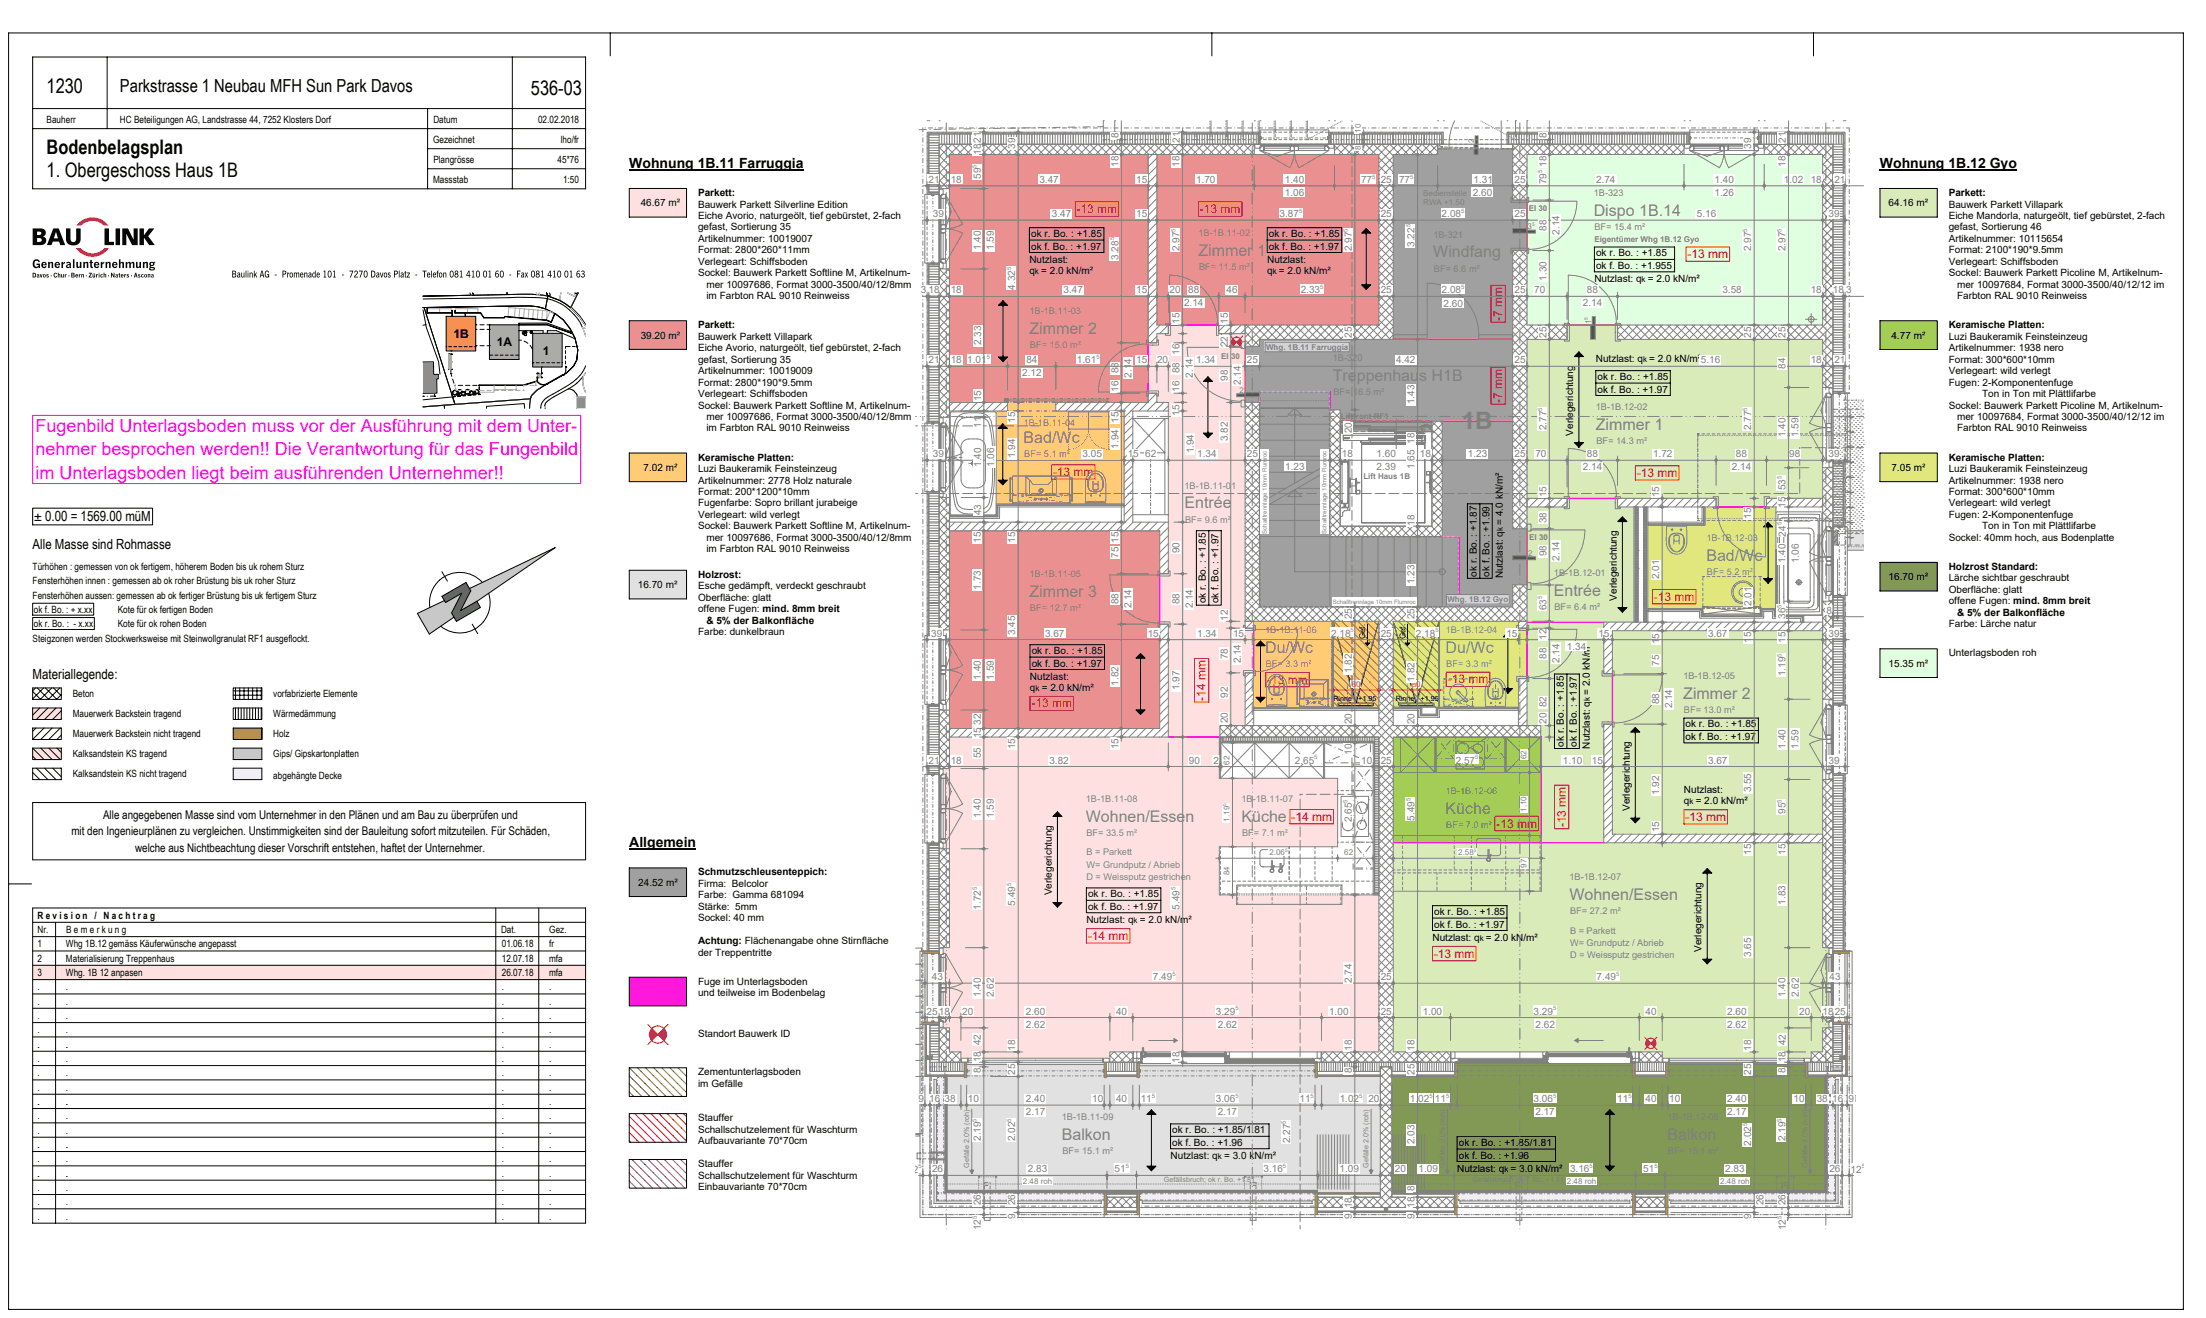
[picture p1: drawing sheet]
<svg xmlns="http://www.w3.org/2000/svg" width="770mm" height="460mm" viewBox="0 0 770 460" stroke-linecap="round" stroke-linejoin="round" font-family="sans-serif">
<defs><g id="words">
<text font-size="8.4" fill="#808080" x="510.3" y="149.8">1B</text>
<g font-size="7">
<text x="16.3" y="32.3">1230</text>
<text x="185.3" y="33.3">536-03</text>
<text x="16.3" y="53.7">Bodenbelagsplan</text>
<text x="16.3" y="61.7">1. Obergeschoss Haus 1B</text>
</g>
<text font-size="6.3" x="41.9" y="32.3">Parkstrasse 1 Neubau MFH Sun Park Davos</text>
<g font-size="6.3" fill="#f0f">
<text x="12.4" y="150.8">Fugenbild Unterlagsboden muss vor der Ausführung mit dem Unter-</text>
<text x="12.4" y="158.9">nehmer besprochen werden!! Die Verantwortung für das Fungenbild</text>
<text x="12.4" y="167">im Unterlagsboden liegt beim ausführenden Unternehmer!!</text>
</g>
<g font-size="5.6" fill="#808080">
<text x="556.3" y="75.2">Dispo 1B.14</text>
<text x="418.3" y="89.4">Zimmer 1</text>
<text x="359.3" y="116.4">Zimmer 2</text>
<text x="465.2" y="133">Treppenhaus H1B</text>
<text x="557" y="149.9">Zimmer 1</text>
<text x="357.3" y="154.4">Bad/Wc</text>
<text x="413.4" y="177.4">Entrée</text>
<text x="595.6" y="195.7">Bad/Wc</text>
<text x="359.3" y="208.2">Zimmer 3</text>
<text x="542.4" y="207.9">Entrée</text>
<text x="441.6" y="227.8">Du/Wc</text>
<text x="504.6" y="227.8">Du/Wc</text>
<text x="587.5" y="243.8">Zimmer 2</text>
<text x="379" y="286.7">Wohnen/Essen</text>
<text x="433.3" y="286.7">Küche</text>
<text x="504.6" y="284.1">Küche</text>
<text x="547.8" y="314.1">Wohnen/Essen</text>
<text x="370.6" y="397.9">Balkon</text>
<text x="582" y="397.9">Balkon</text>
</g>
<g font-size="4.9">
<text x="219.6" y="58.5">Wohnung 1B.11 Farruggia</text>
<text x="656.2" y="58.5">Wohnung 1B.12 Gyo</text>
<text x="12" y="181.9">± 0.00 = 1569.00 müM</text>
<text x="11.4" y="191.7">Alle Masse sind Rohmasse</text>
<text x="11.4" y="236.9">Materiallegende:</text>
<text x="219.6" y="295.6">Allgemein</text>
</g>
<g font-size="4.2" fill="#f00">
<text x="375.8" y="74.4">-13 mm</text>
<text x="418.8" y="74.4">-13 mm</text>
<text x="589" y="90.1">-13 mm</text>
<text x="524.3" y="111.9" transform="rotate(-90 524.3 111.9)">-7 mm</text>
<text x="524.3" y="140.5" transform="rotate(-90 524.3 140.5)">-7 mm</text>
<text x="367.5" y="166.1">-13 mm</text>
<text x="571.3" y="166.4">-13 mm</text>
<text x="577.3" y="209.6">-13 mm</text>
<text x="442.3" y="238.6">-13 mm</text>
<text x="505.3" y="238.5">-13 mm</text>
<text x="420.8" y="244.6" transform="rotate(-90 420.8 244.6)">-14 mm</text>
<text x="360" y="246.9">-13 mm</text>
<text x="450.8" y="286.4">-14 mm</text>
<text x="588.3" y="286.5">-13 mm</text>
<text x="522.3" y="288.8">-13 mm</text>
<text x="546.5" y="288.7" transform="rotate(-90 546.5 288.7)">-13 mm</text>
<text x="379.7" y="328">-14 mm</text>
<text x="500.5" y="334.2">-13 mm</text>
</g>
<g font-size="4.2">
<text x="158.3" y="117.8">1B</text>
<text x="173.4" y="120.8">1A</text>
<text x="189.5" y="123.7">1</text>
<text x="36" y="285.8">Alle angegebenen Masse sind vom Unternehmer in den Plänen und am Bau zu überprüfen und</text>
<text x="24.9" y="291.5">mit den Ingenieurplänen zu vergleichen. Unstimmigkeiten sind der Bauleitung sofort mitzuteilen. Für Schäden,</text>
<text x="47.2" y="297.2">welche aus Nichtbeachtung dieser Vorschrift entstehen, haftet der Unternehmer.</text>
</g>
<g font-size="3.5" fill="#808080">
<text x="539.8" y="13.9" transform="rotate(-90 539.8 13.9)">20</text>
<text x="342.4" y="49.9" transform="rotate(-90 342.4 49.9)">21</text>
<text x="354.4" y="51.9" transform="rotate(-90 354.4 51.9)">39</text>
<text x="390.4" y="48.3" transform="rotate(-90 390.4 48.3)">8</text>
<text x="411.8" y="49.9" transform="rotate(-90 411.8 49.9)">21</text>
<text x="539.8" y="48.3" transform="rotate(-90 539.8 48.3)">8</text>
<text x="611.3" y="51.9" transform="rotate(-90 611.3 51.9)">39</text>
<text x="623.3" y="49.9" transform="rotate(-90 623.3 49.9)">21</text>
<text x="342.4" y="54" transform="rotate(-90 342.4 54)">18</text>
<text x="390.4" y="58.1" transform="rotate(-90 390.4 58.1)">18</text>
<text x="411.8" y="58.1" transform="rotate(-90 411.8 58.1)">18</text>
<text x="539.8" y="58.1" transform="rotate(-90 539.8 58.1)">18</text>
<text x="623.3" y="58.1" transform="rotate(-90 623.3 58.1)">18</text>
<text x="324.1" y="63.8">21</text>
<text x="331.8" y="63.8">18</text>
<text x="342.4" y="62.4" transform="rotate(-90 342.4 62.4)">59</text>
<text x="362.8" y="63.8">3.47</text>
<text x="396.6" y="63.8">15</text>
<text x="417.5" y="63.8">1.70</text>
<text x="448.5" y="63.8">1.40</text>
<text x="475.1" y="63.8">77</text>
<text x="481.9" y="63.8">25</text>
<text x="488.3" y="63.8">77</text>
<text x="514.4" y="63.8">1.31</text>
<text x="528.6" y="63.8">25</text>
<text x="539.8" y="64.4" transform="rotate(-90 539.8 64.4)">79</text>
<text x="557.1" y="63.8">2.74</text>
<text x="598.5" y="63.8">1.40</text>
<text x="622.7" y="63.8">1.02</text>
<text x="632" y="63.8">18</text>
<text x="640.3" y="63.8">21</text>
<text x="448.5" y="68.4">1.06</text>
<text x="514.1" y="68.4">2.60</text>
<text x="598.5" y="68.4">1.26</text>
<text x="325.6" y="75.8">39</text>
<text x="367.1" y="75.8">3.47</text>
<text x="396.6" y="75.8">15</text>
<text x="446.6" y="75.8">3.87</text>
<text x="481.9" y="75.8">25</text>
<text x="503.2" y="75.8">2.08</text>
<text x="528.6" y="75.8">25</text>
<text x="592.3" y="75.8">5.16</text>
<text x="638.2" y="75.8">39</text>
<text x="539.8" y="80.5" transform="rotate(-90 539.8 80.5)">88</text>
<text x="544.3" y="82" transform="rotate(-90 544.3 82)">2.14</text>
<text x="342.4" y="87.3" transform="rotate(-90 342.4 87.3)">1.40</text>
<text x="347" y="87.3" transform="rotate(-90 347 87.3)">1.59</text>
<text x="411.8" y="87.6" transform="rotate(-90 411.8 87.6)">2.97</text>
<text x="471.9" y="87.6" transform="rotate(-90 471.9 87.6)">2.97</text>
<text x="493.8" y="86.2" transform="rotate(-90 493.8 86.2)">3.22</text>
<text x="611.3" y="87.6" transform="rotate(-90 611.3 87.6)">2.97</text>
<text x="623.3" y="87.6" transform="rotate(-90 623.3 87.6)">2.97</text>
<text x="390.4" y="90.7" transform="rotate(-90 390.4 90.7)">3.28</text>
<text x="354.4" y="101.1" transform="rotate(-90 354.4 101.1)">4.32</text>
<text x="539.8" y="98" transform="rotate(-90 539.8 98)">1.30</text>
<text x="321.4" y="102.4">3</text>
<text x="324.1" y="102.4">18</text>
<text x="331.8" y="102.4">18</text>
<text x="371.2" y="102.4">3.47</text>
<text x="396.6" y="102.4">15</text>
<text x="408.2" y="102.4">20</text>
<text x="413.3" y="107">2.14</text>
<text x="414.7" y="102.4">88</text>
<text x="428.1" y="102.4">46</text>
<text x="454" y="102.4">2.33</text>
<text x="481.9" y="102.4">25</text>
<text x="503.2" y="102.4">2.08</text>
<text x="503.8" y="107">2.60</text>
<text x="528.6" y="102.4">25</text>
<text x="535.5" y="102.4">70</text>
<text x="552.5" y="107">2.14</text>
<text x="553.9" y="102.4">88</text>
<text x="601.2" y="102.4">3.58</text>
<text x="632" y="102.4">18</text>
<text x="639.7" y="102.4">18</text>
<text x="644.4" y="102.4">3</text>
<text x="411.8" y="113" transform="rotate(-90 411.8 113)">15</text>
<text x="428.6" y="113" transform="rotate(-90 428.6 113)">15</text>
<text x="471.9" y="117.8" transform="rotate(-90 471.9 117.8)">25</text>
<text x="539.8" y="117.8" transform="rotate(-90 539.8 117.8)">25</text>
<text x="611.3" y="117.8" transform="rotate(-90 611.3 117.8)">25</text>
<text x="623.3" y="117.8" transform="rotate(-90 623.3 117.8)">25</text>
<text x="342.5" y="120.5" transform="rotate(-90 342.5 120.5)">2.33</text>
<text x="411.8" y="123.8" transform="rotate(-90 411.8 123.8)">16</text>
<text x="428.6" y="121.2" transform="rotate(-90 428.6 121.2)">22</text>
<text x="324.1" y="126.8">21</text>
<text x="331.8" y="126.8">18</text>
<text x="337.6" y="126.8">1.01</text>
<text x="356.8" y="131.4">2.12</text>
<text x="358.2" y="126.8">84</text>
<text x="375.9" y="126.8">1.61</text>
<text x="390.4" y="130.3" transform="rotate(-90 390.4 130.3)">88</text>
<text x="394.9" y="131.8" transform="rotate(-90 394.9 131.8)">2.14</text>
<text x="396.6" y="126.8">15</text>
<text x="403.9" y="126.8">20</text>
<text x="411.8" y="130.3" transform="rotate(-90 411.8 130.3)">88</text>
<text x="416.3" y="131.8" transform="rotate(-90 416.3 131.8)">2.14</text>
<text x="417.5" y="126.8">1.34</text>
<text x="435.2" y="126.8">25</text>
<text x="487.3" y="126.8">4.42</text>
<text x="528.6" y="126.8">25</text>
<text x="593.7" y="126.8">5.16</text>
<text x="623.3" y="128.7" transform="rotate(-90 623.3 128.7)">84</text>
<text x="632" y="126.8">18</text>
<text x="640.3" y="126.8">21</text>
<text x="390.4" y="136.8" transform="rotate(-90 390.4 136.8)">16</text>
<text x="411.8" y="136.8" transform="rotate(-90 411.8 136.8)">16</text>
<text x="428.6" y="132.9" transform="rotate(-90 428.6 132.9)">98</text>
<text x="433.1" y="134.3" transform="rotate(-90 433.1 134.3)">2.14</text>
<text x="342.5" y="140" transform="rotate(-90 342.5 140)">15</text>
<text x="493.8" y="141.1" transform="rotate(-90 493.8 141.1)">1.43</text>
<text x="342.5" y="149.3" transform="rotate(-90 342.5 149.3)">11</text>
<text x="354.4" y="147.6" transform="rotate(-90 354.4 147.6)">15</text>
<text x="390.4" y="147.6" transform="rotate(-90 390.4 147.6)">15</text>
<text x="411.8" y="145.2" transform="rotate(-90 411.8 145.2)">15</text>
<text x="428.6" y="154" transform="rotate(-90 428.6 154)">3.82</text>
<text x="471.9" y="151.2" transform="rotate(-90 471.9 151.2)">20</text>
<text x="493.8" y="154.8" transform="rotate(-90 493.8 154.8)">18</text>
<text x="539.8" y="150.1" transform="rotate(-90 539.8 150.1)">2.77</text>
<text x="611.3" y="150.1" transform="rotate(-90 611.3 150.1)">2.77</text>
<text x="623.3" y="152.6" transform="rotate(-90 623.3 152.6)">1.40</text>
<text x="627.8" y="152.6" transform="rotate(-90 627.8 152.6)">1.59</text>
<text x="325.6" y="159.6">39</text>
<text x="354.4" y="160" transform="rotate(-90 354.4 160)">1.94</text>
<text x="377.8" y="159.6">3.05</text>
<text x="390.4" y="156.6" transform="rotate(-90 390.4 156.6)">1.94</text>
<text x="393.6" y="159.6">15</text>
<text x="399.7" y="159.6">62</text>
<text x="416.8" y="158.3" transform="rotate(-90 416.8 158.3)">1.94</text>
<text x="417.9" y="159.6">1.34</text>
<text x="435.2" y="159.6">25</text>
<text x="468.4" y="159.6">18</text>
<text x="480.5" y="159.6">1.60</text>
<text x="495.6" y="159.6">18</text>
<text x="512.4" y="159.6">1.23</text>
<text x="528.6" y="159.6">25</text>
<text x="535.9" y="159.6">70</text>
<text x="553.9" y="159.6">88</text>
<text x="577" y="159.6">1.72</text>
<text x="605.9" y="159.6">88</text>
<text x="624.5" y="159.6">98</text>
<text x="638.2" y="159.6">39</text>
<text x="342.5" y="163" transform="rotate(-90 342.5 163)">1.40</text>
<text x="347.1" y="163" transform="rotate(-90 347.1 163)">1.06</text>
<text x="448.6" y="164.1">1.23</text>
<text x="480.5" y="164.2">2.39</text>
<text x="493.8" y="163.7" transform="rotate(-90 493.8 163.7)">1.65</text>
<text x="552.5" y="164.2">2.14</text>
<text x="604.5" y="164.2">2.14</text>
<text x="539.8" y="173.5" transform="rotate(-90 539.8 173.5)">15</text>
<text x="579.2" y="173.5" transform="rotate(-90 579.2 173.5)">15</text>
<text x="623.3" y="171.1" transform="rotate(-90 623.3 171.1)">53</text>
<text x="342.5" y="179.8" transform="rotate(-90 342.5 179.8)">43</text>
<text x="623.3" y="177.3" transform="rotate(-90 623.3 177.3)">15</text>
<text x="493.8" y="183.4" transform="rotate(-90 493.8 183.4)">18</text>
<text x="539.8" y="182.6" transform="rotate(-90 539.8 182.6)">38</text>
<text x="611.3" y="181.1" transform="rotate(-90 611.3 181.1)">15</text>
<text x="342.4" y="189.4" transform="rotate(-90 342.4 189.4)">15</text>
<text x="354.4" y="189.4" transform="rotate(-90 354.4 189.4)">15</text>
<text x="390.4" y="189.4" transform="rotate(-90 390.4 189.4)">15</text>
<text x="623.3" y="187.3" transform="rotate(-90 623.3 187.3)">24</text>
<text x="390.4" y="194.6" transform="rotate(-90 390.4 194.6)">75</text>
<text x="411.8" y="193.1" transform="rotate(-90 411.8 193.1)">90</text>
<text x="539.8" y="194.2" transform="rotate(-90 539.8 194.2)">98</text>
<text x="544.3" y="195.7" transform="rotate(-90 544.3 195.7)">2.14</text>
<text x="623.3" y="196.6" transform="rotate(-90 623.3 196.6)">1.40</text>
<text x="627.9" y="196.6" transform="rotate(-90 627.9 196.6)">1.06</text>
<text x="493.8" y="203.9" transform="rotate(-90 493.8 203.9)">1.23</text>
<text x="579.2" y="202.1" transform="rotate(-90 579.2 202.1)">2.01</text>
<text x="342.4" y="205.9" transform="rotate(-90 342.4 205.9)">1.73</text>
<text x="390.4" y="210.9" transform="rotate(-90 390.4 210.9)">88</text>
<text x="394.9" y="212.4" transform="rotate(-90 394.9 212.4)">2.14</text>
<text x="411.8" y="210.9" transform="rotate(-90 411.8 210.9)">88</text>
<text x="416.3" y="212.4" transform="rotate(-90 416.3 212.4)">2.14</text>
<text x="539.8" y="213" transform="rotate(-90 539.8 213)">63</text>
<text x="611.4" y="211.5" transform="rotate(-90 611.4 211.5)">2.01</text>
<text x="623.3" y="216" transform="rotate(-90 623.3 216)">36</text>
<text x="637.6" y="214.2">8</text>
<text x="354.4" y="221.7" transform="rotate(-90 354.4 221.7)">3.45</text>
<text x="428.6" y="216.6" transform="rotate(-90 428.6 216.6)">12</text>
<text x="471.9" y="216.2" transform="rotate(-90 471.9 216.2)">25</text>
<text x="493.8" y="216.2" transform="rotate(-90 493.8 216.2)">25</text>
<text x="325" y="222.2">39</text>
<text x="364.8" y="222.2">3.67</text>
<text x="400.6" y="222.2">15</text>
<text x="417.9" y="222.2">1.34</text>
<text x="430.4" y="222.2">15</text>
<text x="464.6" y="222.2">2.18</text>
<text x="481.9" y="222.2">25</text>
<text x="494.2" y="222.2">2.18</text>
<text x="525.8" y="222.2">15</text>
<text x="539.8" y="223.4" transform="rotate(-90 539.8 223.4)">12</text>
<text x="546.9" y="226.8">1.34</text>
<text x="557.9" y="222.2">15</text>
<text x="579.2" y="224.9" transform="rotate(-90 579.2 224.9)">15</text>
<text x="596.2" y="222.2">3.67</text>
<text x="611.3" y="224.3" transform="rotate(-90 611.3 224.3)">15</text>
<text x="623.3" y="224.3" transform="rotate(-90 623.3 224.3)">15</text>
<text x="638.2" y="222.2">39</text>
<text x="428.6" y="230.1" transform="rotate(-90 428.6 230.1)">78</text>
<text x="433.1" y="231.6" transform="rotate(-90 433.1 231.6)">2.14</text>
<text x="539.8" y="229.9" transform="rotate(-90 539.8 229.9)">88</text>
<text x="544.3" y="231.4" transform="rotate(-90 544.3 231.4)">2.14</text>
<text x="579.2" y="232.3" transform="rotate(-90 579.2 232.3)">75</text>
<text x="342.4" y="237.2" transform="rotate(-90 342.4 237.2)">1.40</text>
<text x="346.9" y="237.2" transform="rotate(-90 346.9 237.2)">1.59</text>
<text x="390.4" y="239.3" transform="rotate(-90 390.4 239.3)">1.82</text>
<text x="471.9" y="234.9" transform="rotate(-90 471.9 234.9)">1.82</text>
<text x="493.8" y="238" transform="rotate(-90 493.8 238)">1.82</text>
<text x="623.3" y="236" transform="rotate(-90 623.3 236)">1.19</text>
<text x="411.8" y="240.9" transform="rotate(-90 411.8 240.9)">1.97</text>
<text x="428.6" y="243.5" transform="rotate(-90 428.6 243.5)">92</text>
<text x="579.2" y="245.8" transform="rotate(-90 579.2 245.8)">88</text>
<text x="539.8" y="246.9" transform="rotate(-90 539.8 246.9)">82</text>
<text x="583.7" y="247.3" transform="rotate(-90 583.7 247.3)">2.14</text>
<text x="342.4" y="252.9" transform="rotate(-90 342.4 252.9)">32</text>
<text x="342.4" y="257.6" transform="rotate(-90 342.4 257.6)">15</text>
<text x="428.6" y="252.5" transform="rotate(-90 428.6 252.5)">20</text>
<text x="471.9" y="252.8" transform="rotate(-90 471.9 252.8)">20</text>
<text x="493.8" y="252.8" transform="rotate(-90 493.8 252.8)">20</text>
<text x="539.8" y="252.5" transform="rotate(-90 539.8 252.5)">20</text>
<text x="354.4" y="261.4" transform="rotate(-90 354.4 261.4)">15</text>
<text x="390.4" y="261.4" transform="rotate(-90 390.4 261.4)">15</text>
<text x="471.9" y="263.4" transform="rotate(-90 471.9 263.4)">10</text>
<text x="623.3" y="261.4" transform="rotate(-90 623.3 261.4)">1.40</text>
<text x="627.8" y="261.4" transform="rotate(-90 627.8 261.4)">1.59</text>
<text x="324.1" y="266.5">21</text>
<text x="331.8" y="266.5">18</text>
<text x="342.4" y="264.6" transform="rotate(-90 342.4 264.6)">55</text>
<text x="366.3" y="266.5">3.82</text>
<text x="414.9" y="266.5">90</text>
<text x="423.6" y="266.5">2</text>
<text x="451.9" y="266.5">2.65</text>
<text x="475.1" y="266.5">10</text>
<text x="481.9" y="266.5">25</text>
<text x="508.1" y="266.5">2.57</text>
<text x="545.5" y="266.5">1.10</text>
<text x="555.6" y="266.5">15</text>
<text x="596.2" y="266.5">3.67</text>
<text x="638.2" y="266.5">39</text>
<text x="579.2" y="277.4" transform="rotate(-90 579.2 277.4)">1.92</text>
<text x="611.3" y="276.6" transform="rotate(-90 611.3 276.6)">3.55</text>
<text x="342.4" y="285.6" transform="rotate(-90 342.4 285.6)">1.40</text>
<text x="346.9" y="285.6" transform="rotate(-90 346.9 285.6)">1.59</text>
<text x="471.9" y="287" transform="rotate(-90 471.9 287)">2.65</text>
<text x="493.8" y="286.4" transform="rotate(-90 493.8 286.4)">5.49</text>
<text x="623.3" y="284.1" transform="rotate(-90 623.3 284.1)">95</text>
<text x="579.2" y="290.5" transform="rotate(-90 579.2 290.5)">15</text>
<text x="611.3" y="298.3" transform="rotate(-90 611.3 298.3)">15</text>
<text x="623.3" y="298.3" transform="rotate(-90 623.3 298.3)">15</text>
<text x="342.4" y="317.4" transform="rotate(-90 342.4 317.4)">1.72</text>
<text x="354.4" y="316.1" transform="rotate(-90 354.4 316.1)">5.49</text>
<text x="411.8" y="317.4" transform="rotate(-90 411.8 317.4)">5.49</text>
<text x="623.3" y="315.8" transform="rotate(-90 623.3 315.8)">1.83</text>
<text x="611.3" y="334" transform="rotate(-90 611.3 334)">3.65</text>
<text x="325.3" y="342.1">43</text>
<text x="402.4" y="342.1">7.49</text>
<text x="471.9" y="343.1" transform="rotate(-90 471.9 343.1)">2.74</text>
<text x="481.9" y="342.1">25</text>
<text x="557.3" y="342.1">7.49</text>
<text x="638.6" y="342.1">43</text>
<text x="342.4" y="348.1" transform="rotate(-90 342.4 348.1)">1.40</text>
<text x="347" y="348" transform="rotate(-90 347 348)">2.62</text>
<text x="623.3" y="348.1" transform="rotate(-90 623.3 348.1)">1.40</text>
<text x="627.9" y="348" transform="rotate(-90 627.9 348)">2.62</text>
<text x="323.4" y="354.1">25</text>
<text x="327.7" y="354.1">18</text>
<text x="335.8" y="354.1">20</text>
<text x="358.1" y="354.1">2.60</text>
<text x="358.1" y="358.7">2.62</text>
<text x="389.5" y="354.1">40</text>
<text x="424.4" y="354.1">3.29</text>
<text x="425" y="358.7">2.62</text>
<text x="463.9" y="354.1">1.00</text>
<text x="481.9" y="354.1">25</text>
<text x="496.6" y="354.1">1.00</text>
<text x="535.3" y="354.1">3.29</text>
<text x="535.9" y="358.7">2.62</text>
<text x="574.3" y="354.1">40</text>
<text x="602.9" y="354.1">2.60</text>
<text x="602.9" y="358.7">2.62</text>
<text x="628" y="354.1">20</text>
<text x="636.1" y="354.1">18</text>
<text x="640.4" y="354.1">25</text>
<text x="342.4" y="364.8" transform="rotate(-90 342.4 364.8)">42</text>
<text x="623.3" y="364.8" transform="rotate(-90 623.3 364.8)">42</text>
<text x="342.4" y="370.8" transform="rotate(-90 342.4 370.8)">18</text>
<text x="354.4" y="366.7" transform="rotate(-90 354.4 366.7)">18</text>
<text x="411.8" y="370.9" transform="rotate(-90 411.8 370.9)">18</text>
<text x="471.9" y="366.7" transform="rotate(-90 471.9 366.7)">18</text>
<text x="493.8" y="366.7" transform="rotate(-90 493.8 366.7)">18</text>
<text x="611.3" y="366.7" transform="rotate(-90 611.3 366.7)">18</text>
<text x="623.3" y="370.8" transform="rotate(-90 623.3 370.8)">18</text>
<text x="342.4" y="374.6" transform="rotate(-90 342.4 374.6)">8</text>
<text x="354.4" y="375.1" transform="rotate(-90 354.4 375.1)">25</text>
<text x="471.9" y="374.6" transform="rotate(-90 471.9 374.6)">8</text>
<text x="493.8" y="375.1" transform="rotate(-90 493.8 375.1)">25</text>
<text x="611.3" y="375.1" transform="rotate(-90 611.3 375.1)">25</text>
<text x="623.3" y="374.6" transform="rotate(-90 623.3 374.6)">8</text>
<text x="320.6" y="384.7">9</text>
<text x="324.3" y="384.7">16</text>
<text x="329.7" y="384.7">38</text>
<text x="337.8" y="384.7">10</text>
<text x="358.1" y="389.2">2.17</text>
<text x="358.1" y="384.7">2.40</text>
<text x="381.2" y="384.7">10</text>
<text x="389.5" y="384.7">40</text>
<text x="398.1" y="384.7">11</text>
<text x="424.4" y="384.7">3.06</text>
<text x="425" y="389.2">2.17</text>
<text x="453.6" y="384.7">11</text>
<text x="467.6" y="384.7">1.02</text>
<text x="477.6" y="384.7">20</text>
<text x="492.1" y="384.7">1.02</text>
<text x="500.9" y="384.7">11</text>
<text x="535.3" y="384.7">3.06</text>
<text x="535.9" y="389.2">2.17</text>
<text x="564.5" y="384.7">11</text>
<text x="574.3" y="384.7">40</text>
<text x="582.6" y="384.7">10</text>
<text x="602.9" y="389.2">2.17</text>
<text x="602.9" y="384.7">2.40</text>
<text x="626" y="384.7">10</text>
<text x="634.1" y="384.7">38</text>
<text x="639.5" y="384.7">16</text>
<text x="645.2" y="384.7">9</text>
<text x="342.4" y="398.2" transform="rotate(-90 342.4 398.2)">2.19</text>
<text x="354.4" y="398.3" transform="rotate(-90 354.4 398.3)">2.02</text>
<text x="450.3" y="399" transform="rotate(-90 450.3 399)">2.27</text>
<text x="493.8" y="399.3" transform="rotate(-90 493.8 399.3)">2.03</text>
<text x="611.3" y="399.9" transform="rotate(-90 611.3 399.9)">2.02</text>
<text x="623.3" y="398.2" transform="rotate(-90 623.3 398.2)">2.19</text>
<text x="316.7" y="409.2">12</text>
<text x="325.3" y="409.2">26</text>
<text x="358.8" y="409.2">2.83</text>
<text x="389.1" y="409.2">51</text>
<text x="441" y="409.2">3.16</text>
<text x="467.6" y="409.2">1.09</text>
<text x="486.9" y="409.2">20</text>
<text x="495.2" y="409.2">1.09</text>
<text x="548" y="409.2">3.16</text>
<text x="573.6" y="409.2">51</text>
<text x="602.2" y="409.2">2.83</text>
<text x="638.5" y="409.2">26</text>
<text x="645.9" y="409.2">12</text>
<text x="493.8" y="415.8" transform="rotate(-90 493.8 415.8)">8</text>
<text x="342.4" y="420.7" transform="rotate(-90 342.4 420.7)">26</text>
<text x="354.4" y="425.4" transform="rotate(-90 354.4 425.4)">9</text>
<text x="354.4" y="420.7" transform="rotate(-90 354.4 420.7)">26</text>
<text x="471.9" y="425.4" transform="rotate(-90 471.9 425.4)">9</text>
<text x="471.9" y="421.7" transform="rotate(-90 471.9 421.7)">18</text>
<text x="493.8" y="425.4" transform="rotate(-90 493.8 425.4)">9</text>
<text x="493.8" y="421.5" transform="rotate(-90 493.8 421.5)">18</text>
<text x="611.3" y="425.4" transform="rotate(-90 611.3 425.4)">9</text>
<text x="615.6" y="420.7" transform="rotate(-90 615.6 420.7)">26</text>
<text x="623.3" y="420.7" transform="rotate(-90 623.3 420.7)">26</text>
<text x="342.4" y="429.3" transform="rotate(-90 342.4 429.3)">12</text>
<text x="623.3" y="429.3" transform="rotate(-90 623.3 429.3)">12</text>
</g>
<g font-size="3.5">
<text x="16.3" y="42.9">Bauherr</text>
<text x="41.9" y="42.9">HC Beteiligungen AG, Landstrasse 44, 7252 Klosters Dorf</text>
<text x="151.3" y="42.9">Datum</text>
<text x="187.8" y="42.9">02.02.2018</text>
<text x="151.2" y="49.9">Gezeichnet</text>
<text x="195.7" y="49.9">lho/fr</text>
<text x="151.3" y="56.9">Plangrösse</text>
<text x="194.6" y="56.9">45*76</text>
<text x="151.2" y="63.9">Massstab</text>
<text x="196.5" y="63.9">1:50</text>
<text x="243.6" y="68.4">Parkett:</text>
<text x="680.2" y="68.4">Parkett:</text>
<text x="223.6" y="72">46.67 m²</text>
<text x="243.6" y="72.4">Bauwerk Parkett Silverline Edition</text>
<text x="243.6" y="76.4">Eiche Avorio, naturgeölt, tief gebürstet, 2-fach</text>
<text x="659.2" y="72">64.16 m²</text>
<text x="680.2" y="72.4">Bauwerk Parkett Villapark</text>
<text x="680.2" y="76.4">Eiche Mandorla, naturgeölt, tief gebürstet, 2-fach</text>
<text x="243.6" y="80.4">gefast, Sortierung 35</text>
<text x="359.9" y="82.7">ok r. Bo. : +1.85</text>
<text x="442.9" y="82.7">ok r. Bo. : +1.85</text>
<text x="680.2" y="80.4">gefast, Sortierung 46</text>
<text x="243.6" y="84.4">Artikelnummer: 10019007</text>
<text x="243.6" y="88.4">Format: 2800*260*11mm</text>
<text x="359.9" y="87.2">ok f. Bo. : +1.97</text>
<text x="442.9" y="87.2">ok f. Bo. : +1.97</text>
<text x="557.1" y="89.5">ok r. Bo. : +1.85</text>
<text x="680.2" y="84.4">Artikelnummer: 10115654</text>
<text x="680.2" y="88.4">Format: 2100*190*9.5mm</text>
<text x="243.6" y="92.4">Verlegeart: Schiffsboden</text>
<text x="359.3" y="91.8">Nutzlast:</text>
<text x="359.3" y="95.5">q = 2.0 kN/m²</text>
<text x="442.3" y="91.8">Nutzlast:</text>
<text x="442.3" y="95.5">q = 2.0 kN/m²</text>
<text x="557.1" y="94">ok f. Bo. : +1.955</text>
<text x="680.2" y="92.4">Verlegeart: Schiffsboden</text>
<text x="243.6" y="96.4">Sockel: Bauwerk Parkett Softline M, Artikelnum-</text>
<text x="246.6" y="100.4">mer 10097686, Format 3000-3500/40/12/8mm</text>
<text x="556.5" y="98.5">Nutzlast: q = 2.0 kN/m²</text>
<text x="680.2" y="96.4">Sockel: Bauwerk Parkett Picoline M, Artikelnum-</text>
<text x="683.1" y="100.4">mer 10097684, Format 3000-3500/40/12/12 im</text>
<text x="246.6" y="104.4">im Farbton RAL 9010 Reinweiss</text>
<text x="683.1" y="104.4">Farbton RAL 9010 Reinweiss</text>
<text x="223.6" y="118.2">39.20 m²</text>
<text x="243.6" y="114.6">Parkett:</text>
<text x="243.6" y="118.6">Bauwerk Parkett Villapark</text>
<text x="660.2" y="118.2">4.77 m²</text>
<text x="680.2" y="114.6">Keramische Platten:</text>
<text x="680.2" y="118.6">Luzi Baukeramik Feinsteinzeug</text>
<text x="243.6" y="122.6">Eiche Avorio, naturgeölt, tief gebürstet, 2-fach</text>
<text x="680.2" y="122.6">Artikelnummer: 1938 nero</text>
<text x="243.6" y="126.6">gefast, Sortierung 35</text>
<text x="243.6" y="130.6">Artikelnummer: 10019009</text>
<text x="557" y="126.4">Nutzlast: q = 2.0 kN/m²</text>
<text x="680.2" y="126.6">Format: 300*600*10mm</text>
<text x="680.2" y="130.6">Verlegeart: wild verlegt</text>
<text x="243.6" y="134.6">Format: 2800*190*9.5mm</text>
<text x="557.6" y="132.6">ok r. Bo. : +1.85</text>
<text x="557.6" y="137.1">ok f. Bo. : +1.97</text>
<text x="680.2" y="134.6">Fugen: 2-Komponentenfuge</text>
<text x="243.6" y="138.6">Verlegeart: Schiffsboden</text>
<text x="243.6" y="142.6">Sockel: Bauwerk Parkett Softline M, Artikelnum-</text>
<text x="680.2" y="142.6">Sockel: Bauwerk Parkett Picoline M, Artikelnum-</text>
<text x="691.9" y="138.6">Ton in Ton mit Plättlifarbe</text>
<text x="246.6" y="146.6">mer 10097686, Format 3000-3500/40/12/8mm</text>
<text x="683.1" y="146.6">mer 10097684, Format 3000-3500/40/12/12 im</text>
<text x="246.6" y="150.6">im Farbton RAL 9010 Reinweiss</text>
<text x="549.2" y="152" transform="rotate(-90 549.2 152)">Verlegerichtung</text>
<text x="683.1" y="150.6">Farbton RAL 9010 Reinweiss</text>
<text x="243.6" y="160.8">Keramische Platten:</text>
<text x="680.2" y="160.8">Keramische Platten:</text>
<text x="224.6" y="164.4">7.02 m²</text>
<text x="243.6" y="164.8">Luzi Baukeramik Feinsteinzeug</text>
<text x="660.2" y="164.4">7.05 m²</text>
<text x="680.2" y="164.8">Luzi Baukeramik Feinsteinzeug</text>
<text x="243.6" y="168.8">Artikelnummer: 2778 Holz naturale</text>
<text x="243.6" y="172.8">Format: 200*1200*10mm</text>
<text x="680.2" y="168.8">Artikelnummer: 1938 nero</text>
<text x="680.2" y="172.8">Format: 300*600*10mm</text>
<text x="243.6" y="176.8">Fugenfarbe: Sopro brillant jurabeige</text>
<text x="680.2" y="176.8">Verlegeart: wild verlegt</text>
<text x="243.6" y="180.8">Verlegeart: wild verlegt</text>
<text x="243.6" y="184.8">Sockel: Bauwerk Parkett Softline M, Artikelnum-</text>
<text x="680.2" y="180.8">Fugen: 2-Komponentenfuge</text>
<text x="691.9" y="184.8">Ton in Ton mit Plättlifarbe</text>
<text x="246.6" y="188.8">mer 10097686, Format 3000-3500/40/12/8mm</text>
<text x="680.2" y="188.8">Sockel: 40mm hoch, aus Bodenplatte</text>
<text x="246.6" y="192.8">im Farbton RAL 9010 Reinweiss</text>
<text x="11.4" y="199">Türhöhen : gemessen von ok fertigem, höherem Boden bis uk rohem Sturz</text>
<text x="11.4" y="204">Fensterhöhen innen : gemessen ab ok roher Brüstung bis uk roher Sturz</text>
<text x="243.6" y="201.7">Holzrost:</text>
<text x="515.5" y="201.2" transform="rotate(-90 515.5 201.2)">ok r. Bo. : +1.87</text>
<text x="520" y="201.2" transform="rotate(-90 520 201.2)">ok f. Bo. : +1.99</text>
<text x="524.5" y="201.8" transform="rotate(-90 524.5 201.8)">Nutzlast: q = 4.0 kN/m²</text>
<text x="659.2" y="202.5">16.70 m²</text>
<text x="680.2" y="198.9">Holzrost Standard:</text>
<text x="680.2" y="202.9">Lärche sichtbar geschraubt</text>
<text x="11.4" y="209">Fensterhöhen aussen: gemessen ab ok fertiger Brüstung bis uk fertigem Sturz</text>
<text x="222.6" y="205.3">16.70 m²</text>
<text x="243.6" y="205.7">Esche gedämpft, verdeckt geschraubt</text>
<text x="243.6" y="209.7">Oberfläche: glatt</text>
<text x="564.3" y="209.6" transform="rotate(-90 564.3 209.6)">Verlegerichtung</text>
<text x="680.2" y="206.9">Oberfläche: glatt</text>
<text x="11.8" y="213.8">ok f. Bo. : + x.xx</text>
<text x="41.1" y="213.8">Kote für ok fertigen Boden</text>
<text x="243.6" y="213.7">offene Fugen: mind. 8mm breit</text>
<text x="420.8" y="210.6" transform="rotate(-90 420.8 210.6)">ok r. Bo. : +1.85</text>
<text x="425.3" y="210.6" transform="rotate(-90 425.3 210.6)">ok f. Bo. : +1.97</text>
<text x="680.2" y="210.9">offene Fugen: mind. 8mm breit</text>
<text x="683.1" y="214.9">&amp; 5% der Balkonfläche7.84</text>
<text x="11.8" y="218.8">ok r. Bo. : - x.xx</text>
<text x="41.1" y="218.8">Kote für ok rohen Boden</text>
<text x="243.6" y="221.7">Farbe: dunkelbraun</text>
<text x="246.6" y="217.7">&amp; 5% der Balkonfläche</text>
<text x="680.2" y="218.9">Farbe: Lärche natur</text>
<text x="11.4" y="224">Steigzonen werden Stockwerksweise mit Steinwollgranulat RF1 ausgeflockt.</text>
<text x="360.1" y="228.3">ok r. Bo. : +1.85</text>
<text x="360.1" y="232.8">ok f. Bo. : +1.97</text>
<text x="659.2" y="232.7">15.35 m²</text>
<text x="680.2" y="229.1">Unterlagsboden roh</text>
<text x="359.5" y="237.3">Nutzlast:</text>
<text x="25.4" y="243.3">Beton</text>
<text x="95.4" y="243.4">vorfabrizierte Elemente</text>
<text x="359.5" y="241.1">q = 2.0 kN/m²</text>
<text x="25.4" y="250.3">Mauerwerk Backstein tragend</text>
<text x="95.4" y="250.4">Wärmedämmung</text>
<text x="25.4" y="257.3">Mauerwerk Backstein nicht tragend</text>
<text x="95.4" y="257.4">Holz</text>
<text x="588.4" y="253.9">ok r. Bo. : +1.85</text>
<text x="545.8" y="260.6" transform="rotate(-90 545.8 260.6)">ok r. Bo. : +1.85</text>
<text x="550.3" y="260.6" transform="rotate(-90 550.3 260.6)">ok f. Bo. : +1.97</text>
<text x="554.9" y="261.2" transform="rotate(-90 554.9 261.2)">Nutzlast: q = 2.0 kN/m²</text>
<text x="588.4" y="258.4">ok f. Bo. : +1.97</text>
<text x="25.4" y="264.3">Kalksandstein KS tragend</text>
<text x="95.4" y="264.4">Gips/ Gipskartonplatten</text>
<text x="25.4" y="271.4">Kalksandstein KS nicht tragend</text>
<text x="95.4" y="271.9">abgehängte Decke</text>
<text x="587.8" y="276.9">Nutzlast:</text>
<text x="587.8" y="280.7">q = 2.0 kN/m²</text>
<text x="568.8" y="283.1" transform="rotate(-90 568.8 283.1)">Verlegerichtung</text>
<text x="243.6" y="305.6">Schmutzschleusenteppich:</text>
<text x="222.8" y="309.3">24.52 m²</text>
<text x="243.6" y="309.6">Firma: Belcolor</text>
<text x="243.6" y="313.6">Farbe: Gamma 681094</text>
<text x="243.6" y="317.6">Stärke: 5mm</text>
<text x="367.1" y="312.5" transform="rotate(-90 367.1 312.5)">Verlegerichtung</text>
<text x="379.8" y="313.1">ok r. Bo. : +1.85</text>
<text x="379.8" y="317.6">ok f. Bo. : +1.97</text>
<text x="13.1" y="320.6">R e v i s i o n / N a c h t r a g</text>
<text x="243.6" y="321.6">Sockel: 40 mm</text>
<text x="379.2" y="322.2">Nutzlast: q = 2.0 kN/m²</text>
<text x="500.6" y="319.3">ok r. Bo. : +1.85</text>
<text x="500.6" y="323.8">ok f. Bo. : +1.97</text>
<text x="13.1" y="325.6">Nr.</text>
<text x="23.1" y="325.6">B e m e r k u n g</text>
<text x="174.9" y="325.6">Dat.</text>
<text x="191.7" y="325.6">Gez.</text>
<text x="243.6" y="329.6">Achtung: Flächenangabe ohne Stirnfläche</text>
<text x="500" y="328.4">Nutzlast: q = 2.0 kN/m²</text>
<text x="13.1" y="330.6">1</text>
<text x="13.1" y="335.7">2</text>
<text x="23" y="330.7">Whg 1B.12 gemäss Käuferwünsche angepasst</text>
<text x="23" y="335.7">Materialisierung Treppenhaus</text>
<text x="175.1" y="330.6">01.06.18</text>
<text x="175.1" y="335.6">12.07.18</text>
<text x="191.7" y="330.7">fr</text>
<text x="191.7" y="335.7">mfa</text>
<text x="243.6" y="333.6">der Treppentritte</text>
<text x="594" y="332.3" transform="rotate(-90 594 332.3)">Verlegerichtung</text>
<text x="13.1" y="340.7">3</text>
<text x="23" y="340.7">Whg. 1B 12 anpasen</text>
<text x="175.1" y="340.6">26.07.18</text>
<text x="191.7" y="340.7">mfa</text>
<text x="13.1" y="345.7">.</text>
<text x="23" y="345.7">.</text>
<text x="175.1" y="345.6">.</text>
<text x="191.7" y="345.7">.</text>
<text x="243.6" y="343.7">Fuge im Unterlagsboden</text>
<text x="243.6" y="347.7">und teilweise im Bodenbelag</text>
<text x="13.1" y="350.7">.</text>
<text x="23" y="350.7">.</text>
<text x="175.1" y="350.6">.</text>
<text x="191.7" y="350.7">.</text>
<text x="13.1" y="355.7">.</text>
<text x="23" y="355.7">.</text>
<text x="175.1" y="355.6">.</text>
<text x="191.7" y="355.7">.</text>
<text x="13.1" y="365.7">.</text>
<text x="13.1" y="360.7">.</text>
<text x="23" y="365.7">.</text>
<text x="23" y="360.7">.</text>
<text x="175.1" y="360.6">.</text>
<text x="175.1" y="365.6">.</text>
<text x="191.7" y="360.7">.</text>
<text x="191.7" y="365.7">.</text>
<text x="243.6" y="361.9">Standort Bauwerk ID</text>
<text x="13.1" y="370.7">.</text>
<text x="23" y="370.7">.</text>
<text x="175.1" y="370.6">.</text>
<text x="191.7" y="370.7">.</text>
<text x="13.1" y="375.7">.</text>
<text x="23" y="375.7">.</text>
<text x="175.1" y="375.6">.</text>
<text x="191.7" y="375.7">.</text>
<text x="243.6" y="375.3">Zementunterlagsboden</text>
<text x="13.1" y="380.7">.</text>
<text x="23" y="380.7">.</text>
<text x="175.1" y="380.6">.</text>
<text x="191.7" y="380.7">.</text>
<text x="243.6" y="379.3">im Gefälle</text>
<text x="13.1" y="385.7">.</text>
<text x="23" y="385.7">.</text>
<text x="175.1" y="385.6">.</text>
<text x="191.7" y="385.7">.</text>
<text x="13.1" y="390.7">.</text>
<text x="13.1" y="395.7">.</text>
<text x="23" y="390.7">.</text>
<text x="23" y="395.7">.</text>
<text x="175.1" y="390.6">.</text>
<text x="175.1" y="395.6">.</text>
<text x="191.7" y="390.7">.</text>
<text x="191.7" y="395.7">.</text>
<text x="243.6" y="391.3">Stauffer</text>
<text x="243.6" y="395.3">Schallschutzelement für Waschturm</text>
<text x="409.2" y="395.5">ok r. Bo. : +1.85/1.81</text>
<text x="13.1" y="400.7">.</text>
<text x="23" y="400.7">.</text>
<text x="175.1" y="400.6">.</text>
<text x="191.7" y="400.7">.</text>
<text x="243.6" y="399.3">Aufbauvariante 70*70cm</text>
<text x="409.2" y="400">ok f. Bo. : +1.96</text>
<text x="509.2" y="400">ok r. Bo. : +1.85/1.81</text>
<text x="13.1" y="405.7">.</text>
<text x="23" y="405.7">.</text>
<text x="175.1" y="405.6">.</text>
<text x="191.7" y="405.7">.</text>
<text x="243.6" y="407.3">Stauffer</text>
<text x="408.6" y="404.6">Nutzlast: q = 3.0 kN/m²</text>
<text x="509.2" y="404.5">ok f. Bo. : +1.96</text>
<text x="13.1" y="410.7">.</text>
<text x="23" y="410.7">.</text>
<text x="175.1" y="410.6">.</text>
<text x="191.7" y="410.7">.</text>
<text x="243.6" y="411.3">Schallschutzelement für Waschturm</text>
<text x="508.6" y="409">Nutzlast: q = 3.0 kN/m²</text>
<text x="13.1" y="415.7">.</text>
<text x="23" y="415.7">.</text>
<text x="175.1" y="415.6">.</text>
<text x="191.7" y="415.7">.</text>
<text x="243.6" y="415.3">Einbauvariante 70*70cm</text>
<text x="13.1" y="420.7">.</text>
<text x="13.1" y="425.7">.</text>
<text x="23" y="420.7">.</text>
<text x="23" y="425.7">.</text>
<text x="175.1" y="420.6">.</text>
<text x="175.1" y="425.6">.</text>
<text x="191.7" y="420.7">.</text>
<text x="191.7" y="425.7">.</text>
</g>
<g font-size="3.2" fill="#808080">
<text x="556.3" y="68.3">1B-323</text>
<text x="418.3" y="82.4">1B-1B.11-02</text>
<text x="556.5" y="80.2">BF= 15.4 m²</text>
<text x="418.5" y="94.3">BF= 11.5 m²</text>
<text x="359.3" y="109.5">1B-1B.11-03</text>
<text x="359.5" y="121.4">BF= 15.0 m²</text>
<text x="557" y="143">1B-1B.12-02</text>
<text x="357.3" y="148.5">1B-1B.11-04</text>
<text x="557.2" y="154.9">BF= 14.3 m²</text>
<text x="357.5" y="159.4">BF= 5.1 m²</text>
<text x="413.5" y="170.5">1B-1B.11-01</text>
<text x="413.7" y="182.4">BF= 9.6 m²</text>
<text x="595.6" y="188.8">1B-1B.12-03</text>
<text x="359.3" y="201.3">1B-1B.11-05</text>
<text x="542.4" y="201">1B-1B.12-01</text>
<text x="595.8" y="200.6">BF= 5.2 m²</text>
<text x="359.5" y="213.2">BF= 12.7 m²</text>
<text x="542.6" y="212.8">BF= 6.4 m²</text>
<text x="441.6" y="220.9">1B-1B.11-06</text>
<text x="504.6" y="220.9">1B-1B.12-04</text>
<text x="441.8" y="232.8">BF= 3.3 m²</text>
<text x="504.8" y="232.8">BF= 3.3 m²</text>
<text x="587.6" y="236.9">1B-1B.12-05</text>
<text x="587.8" y="248.8">BF= 13.0 m²</text>
<text x="379" y="279.8">1B-1B.11-08</text>
<text x="433.3" y="279.8">1B-1B.11-07</text>
<text x="504.6" y="277.2">1B-1B.12-06</text>
<text x="379.2" y="291.7">BF= 33.5 m²</text>
<text x="433.5" y="291.7">BF= 7.1 m²</text>
<text x="504.8" y="289.1">BF= 7.0 m²</text>
<text x="379.2" y="298.5">B = Parkett</text>
<text x="379.2" y="302.8">W= Grundputz / Abrieb</text>
<text x="379.2" y="307">D = Weissputz gestrichen</text>
<text x="547.8" y="307.2">1B-1B.12-07</text>
<text x="548" y="319.1">BF= 27.2 m²</text>
<text x="548" y="326">B = Parkett</text>
<text x="548" y="330.2">W= Grundputz / Abrieb</text>
<text x="548" y="334.5">D = Weissputz gestrichen</text>
<text x="370.6" y="391">1B-1B.11-09</text>
<text x="370.8" y="402.8">BF= 15.1 m²</text>
</g>
<g font-size="2.8" fill="#808080">
<text x="475" y="46.3" transform="rotate(-90 475 46.3)">10</text>
<text x="475" y="52.2" transform="rotate(-90 475 52.2)">8</text>
<text x="514.5" y="49.9" transform="rotate(-90 514.5 49.9)">2</text>
<text x="533.6" y="73.6">EI 30</text>
<text x="533.2" y="79.9">3</text>
<text x="556.5" y="84.4">Eigentümer Whg 1B.12 Gyo</text>
<text x="555.4" y="113.2" transform="rotate(-90 555.4 113.2)">1</text>
<text x="426.3" y="125.2">EI 30</text>
<text x="441.9" y="122">Whg. 1B.11 Farruggia</text>
<text x="432.6" y="137">2</text>
<text x="468" y="146.3">Liftfront RF1</text>
<text x="475.9" y="167.1">Lift Haus 1B</text>
<text x="533.8" y="188.3">EI 30</text>
<text x="533.4" y="193.9">2</text>
<text x="505.2" y="210.1">Whg. 1B.12 Gyo</text>
<text x="694.6" y="218.9">Betonbrüstung mit 8cm XPS vom Gebäude getrennt</text>
<text x="429.2" y="266.9" transform="rotate(-90 429.2 266.9)">62</text>
<text x="532.8" y="264.9" transform="rotate(-90 532.8 264.9)">62</text>
<text x="429.2" y="286.7" transform="rotate(-90 429.2 286.7)">1.19</text>
<text x="532.8" y="283.3" transform="rotate(-90 532.8 283.3)">1.10</text>
<text x="443.1" y="298.5">2.06</text>
<text x="469.2" y="298.5">62</text>
<text x="509" y="298.5">2.58</text>
<text x="429.2" y="305.4" transform="rotate(-90 429.2 305.4)">84</text>
<text x="532.8" y="302.8" transform="rotate(-90 532.8 302.8)">97</text>
<text x="357.1" y="413.3">2.48 roh</text>
<text x="546.9" y="413.3">2.48 roh</text>
<text x="600.5" y="413.3">2.48 roh</text>
</g>
<g font-size="2.8">
<text x="361.3" y="95.5">k</text>
<text x="444.3" y="95.5">k</text>
<text x="573" y="98.5">k</text>
<text x="573.5" y="126.4">k</text>
<text x="524.5" y="185.3" transform="rotate(-90 524.5 185.3)">k</text>
<text x="476.6" y="223.1" transform="rotate(-90 476.6 223.1)">Gef.</text>
<text x="490.6" y="223.1" transform="rotate(-90 490.6 223.1)">Gef.</text>
<text x="361.5" y="241.1">k</text>
<text x="554.9" y="244.7" transform="rotate(-90 554.9 244.7)">k</text>
<text x="589.7" y="280.7">k</text>
<text x="395.7" y="322.2">k</text>
<text x="516.5" y="328.4">k</text>
<text x="425.1" y="404.6">k</text>
<text x="525.1" y="409">k</text>
</g>
<g font-size="2.8" fill="#f00">
<text x="471.8" y="239.8">80</text>
<text x="492.8" y="239.8">80</text>
</g>
<g font-size="2.5" fill="#808080">
<text x="392.6" y="41.6">Treppe mit XPS vom Gebäude getrennt</text>
<text x="338.3" y="407.6" transform="rotate(-90 338.3 407.6)">Gefälle 2.0% (roh)</text>
<text x="477.7" y="407.6" transform="rotate(-90 477.7 407.6)">Gefälle 2.0% (roh)</text>
<text x="504.3" y="407.6" transform="rotate(-90 504.3 407.6)">Gefälle 2.0% (roh)</text>
<text x="630.9" y="407.6" transform="rotate(-90 630.9 407.6)">Gefälle 2.0% (roh)</text>
<text x="406.2" y="412.6">Gefällsbruch; ok r. Bo. +1.81</text>
<text x="514" y="412.6">Gefällsbruch; ok r. Bo. +1.81</text>
</g>
<g font-size="2.5">
<text x="465.4" y="244.8">Rinne : +1.95</text>
<text x="487.2" y="244.8">Rinne : +1.95</text>
</g>
<g font-size="2.1" fill="#808080">
<text x="340.9" y="58.5" transform="rotate(-90 340.9 58.5)">5</text>
<text x="479" y="62.4">5</text>
<text x="492.2" y="62.4">5</text>
<text x="538.3" y="60.5" transform="rotate(-90 538.3 60.5)">5</text>
<text x="453.4" y="74.3">5</text>
<text x="510" y="74.3">5</text>
<text x="388.9" y="83.9" transform="rotate(-90 388.9 83.9)">5</text>
<text x="410.3" y="80.8" transform="rotate(-90 410.3 80.8)">5</text>
<text x="470.4" y="80.8" transform="rotate(-90 470.4 80.8)">5</text>
<text x="492.3" y="79.4" transform="rotate(-90 492.3 79.4)">5</text>
<text x="609.8" y="80.8" transform="rotate(-90 609.8 80.8)">5</text>
<text x="621.8" y="80.8" transform="rotate(-90 621.8 80.8)">5</text>
<text x="352.9" y="94.3" transform="rotate(-90 352.9 94.3)">5</text>
<text x="460.8" y="100.9">5</text>
<text x="510" y="100.9">5</text>
<text x="344.4" y="125.3">5</text>
<text x="382.7" y="125.3">5</text>
<text x="538.3" y="143.3" transform="rotate(-90 538.3 143.3)">5</text>
<text x="609.8" y="143.3" transform="rotate(-90 609.8 143.3)">5</text>
<text x="621.8" y="167.2" transform="rotate(-90 621.8 167.2)">5</text>
<text x="621.8" y="183.4" transform="rotate(-90 621.8 183.4)">5</text>
<text x="442.2" y="186.2" transform="rotate(-90 442.2 186.2)">Schalltrennlage 10mm Flumroc</text>
<text x="463" y="186.2" transform="rotate(-90 463 186.2)">Schalltrennlage 10mm Flumroc</text>
<text x="538.3" y="209.1" transform="rotate(-90 538.3 209.1)">5</text>
<text x="465.2" y="210.7">Schalltrennlage 10mm Flumroc</text>
<text x="621.8" y="212.1" transform="rotate(-90 621.8 212.1)">5</text>
<text x="471.4" y="220.7">5</text>
<text x="501" y="220.7">5</text>
<text x="621.8" y="229.2" transform="rotate(-90 621.8 229.2)">5</text>
<text x="458.7" y="265">5</text>
<text x="514.9" y="265">5</text>
<text x="470.4" y="280.2" transform="rotate(-90 470.4 280.2)">5</text>
<text x="492.3" y="279.6" transform="rotate(-90 492.3 279.6)">5</text>
<text x="621.8" y="280.2" transform="rotate(-90 621.8 280.2)">5</text>
<text x="340.9" y="310.6" transform="rotate(-90 340.9 310.6)">5</text>
<text x="352.9" y="309.3" transform="rotate(-90 352.9 309.3)">5</text>
<text x="410.3" y="310.6" transform="rotate(-90 410.3 310.6)">5</text>
<text x="409.2" y="340.6">5</text>
<text x="564.1" y="340.6">5</text>
<text x="431.2" y="352.6">5</text>
<text x="542.1" y="352.6">5</text>
<text x="402" y="383.2">5</text>
<text x="431.2" y="383.2">5</text>
<text x="457.5" y="383.2">5</text>
<text x="474.4" y="383.2">5</text>
<text x="498.9" y="383.2">5</text>
<text x="504.8" y="383.2">5</text>
<text x="542.1" y="383.2">5</text>
<text x="568.4" y="383.2">5</text>
<text x="340.9" y="391.4" transform="rotate(-90 340.9 391.4)">5</text>
<text x="352.9" y="391.5" transform="rotate(-90 352.9 391.5)">5</text>
<text x="448.8" y="392.2" transform="rotate(-90 448.8 392.2)">5</text>
<text x="609.8" y="393.1" transform="rotate(-90 609.8 393.1)">5</text>
<text x="621.8" y="391.4" transform="rotate(-90 621.8 391.4)">5</text>
<text x="320.6" y="407.8">5</text>
<text x="393" y="407.7">5</text>
<text x="447.8" y="407.7">5</text>
<text x="554.8" y="407.7">5</text>
<text x="577.5" y="407.7">5</text>
<text x="649.8" y="407.8">5</text>
<text x="340.9" y="425.5" transform="rotate(-90 340.9 425.5)">5</text>
<text x="621.8" y="425.5" transform="rotate(-90 621.8 425.5)">5</text>
</g>
<g font-size="1.7" fill="#808080">
<text x="534.8" y="78.8">5</text>
<text x="554.2" y="111.7" transform="rotate(-90 554.2 111.7)">5</text>
<text x="428" y="281.3" transform="rotate(-90 428 281.3)">5</text>
<text x="448.5" y="297.3">5</text>
<text x="514.4" y="297.3">5</text>
</g>
</g></defs>
<!-- layer: Bodenflaeche -->
<path d="M533 53.9h103.2v59.5h-103.2z" fill="#e0ffe0"/>
<path d="M486.3 53.9v64.5h-46.7v2.4h-5v19.6h5v71.4h88.4v-7.7h5v-19.6h-5v-97.1h5v-17.6h-5v-17.9h-26.2v2zM464.2 143h3.6v7.6h32v-3.6h3.6v40.2h-39.2z" fill="#a0a0a0"/>
<path d="M485.8 375.7h22v.4h.8v-4.9h61.3v4.9h.8v-.4h10.7v.4h.8v-5.4h48v5.4h.8v-.4h6.8v40.5l-152 .1z" fill="#819955"/>
<path d="M403.8 116.4h4v-3h17.6v3h9.2v102.8h3v15.6h-3v18.4h-8.8l-.2 18.4h41.3v23.9h-41.3v16.8l55.7 .1v54.7h-93.9v2.2h-52v-2.2h-4v-8.4h-2.2v-28h2.2v-34.5h-2.2v-28h2.2v-11h76.4v-39.4h-3v-17.6h3v-59.8h-4v-3.2h-3v-17.6h3z" fill="#ffe0e0"/>
<path d="M331.4 185.2v69h73.4v-69zM331.4 53.9v86.5h69.4v-86.5zM403.8 53.9v59.5h77.5v-59.5z" fill="#eb9090"/>
<path d="M347.7 143.4v32.4h44.7v-32.4h-23.9v-3h-16.8v3zM437.6 216.8v30h43.7v-30z" fill="#ffcc75"/>
<path d="M329.8 375.7h6.8v.4h.8v-5.4h48v5.4h.8v-.4h10.7v.4h.8v-4.9h61.3v4.9h.8v-.4h22v40.6l-152-.1z" fill="#e1e1e1"/>
<path d="M575.2 183.3v29h44.7v-35.4h-24.7v6.4zM486.3 216.8v30h43.7v-10h3v-17.6h-3v-2.4z" fill="#e1e67d"/>
<path d="M533 118.4h14v-5h17.6v5h71.6v55.5h-19.6v3h-17.6v-3h-34.4v3h5.7v40.2h-10.5v18h3v-15h73.4v71h-73.4v-38.4h-3v41.4h76.4v36.6h2.2v28h-2.2v8.4h-4v2.2h-52v-2.2h-93.9v-73h51.7v-36.9h-.2v-4h-4.8v-76.3h14v-3h-14z" fill="#daebba"/>
<path d="M486.3 257.2h51.7v36.9h-51.7z" fill="#a3cd54"/>
<!-- layer: Plankopf -->
<g fill="#000">
<path d="M14.7 91.7a1.07 1.07 0 0 0-.1 1.6 1.07 1.07 0 0 0 1.7-.3l-.5-.1a.45 .45 0 0 1-.5 .2 .45 .45 0 0 1-.3-.5h1.3a.96 .96 0 0 0-.5-1.1 .96 .96 0 0 0-1.1 .2zM16.8 91.4v2.2h.5v-1.5l.5-.3 .2 1.8h.6v-1.7a.65 .65 0 0 0-.6-.5 .65 .65 0 0 0-.7 .3v-.3zM19.3 91.7a1.07 1.07 0 0 0 0 1.6 1.07 1.07 0 0 0 1.6-.3l-.4-.1a.45 .45 0 0 1-.6 .2 .45 .45 0 0 1-.3-.5h1.3a.96 .96 0 0 0-.4-1.1 .96 .96 0 0 0-1.2 .2zM21.5 91.4v2.2h.5v-1.2l.7-.5v-.5l-.7 .5v-.5zM23.1 91.8l.3 .2 .6-.2 .3 .3a.83 .83 0 0 0-1.1 .4 .83 .83 0 0 0 .2 1l.9-.2v.3h.5l-.1-1.5a.9 .9 0 0 0-.7-.7 .9 .9 0 0 0-.9 .4zM25.5 90.5v3.1h.5v-3.1zM26.7 91.4v1.6a.63 .63 0 0 0 .5 .6 .63 .63 0 0 0 .7-.4v.4h.5v-2.2h-.5v1.5a.34 .34 0 0 1-.4 .2 .34 .34 0 0 1-.3-.2v-1.5zM29.1 91.4v2.2h.5v-1.5l.5-.3 .2 1.8h.5v-1.7a.65 .65 0 0 0-.5-.5 .65 .65 0 0 0-.7 .3v-.3zM31.5 90.7v.7h-.3v.4h.3v1.1a.68 .68 0 0 0 .9 .7v-.5l-.3-.2v-1.1h.3v-.4h-.3v-.7zM33 91.7a1.07 1.07 0 0 0 0 1.6 1.07 1.07 0 0 0 1.6-.3l-.4-.1a.45 .45 0 0 1-.6 .2 .45 .45 0 0 1-.3-.5h1.4a.96 .96 0 0 0-.5-1.1 .96 .96 0 0 0-1.2 .2zM35.2 91.4v2.2h.5v-1.2l.7-.5v-.5l-.7 .5v-.5zM36.9 91.4v2.2h.5v-1.5l.5-.3 .2 1.8h.5v-1.7a.65 .65 0 0 0-.5-.5 .65 .65 0 0 0-.7 .3v-.3zM39.4 91.7a1.07 1.07 0 0 0-.1 1.6 1.07 1.07 0 0 0 1.7-.3l-.5-.1a.45 .45 0 0 1-.5 .2 .45 .45 0 0 1-.3-.5h1.3a.96 .96 0 0 0-.5-1.1 .96 .96 0 0 0-1.1 .2zM41.5 90.5v3.1h.6v-1.5l.4-.3 .2 1.8h.6v-1.7a.65 .65 0 0 0-.6-.5 .65 .65 0 0 0-.6 .3v-1.2zM43.9 91.4v2.2h.5v-1.4a.36 .36 0 0 1 .4-.4 .36 .36 0 0 1 .3 .4v1.4h.6v-1.4l.4-.4 .3 .2v1.6h.5v-1.5a.65 .65 0 0 0-.5-.8 .65 .65 0 0 0-.8 .6 .64 .64 0 0 0-.6-.5 .64 .64 0 0 0-.6 .4v-.4zM47.5 91.4v1.6a.63 .63 0 0 0 .5 .6 .63 .63 0 0 0 .7-.4v.4h.5v-2.2h-.5v1.5a.34 .34 0 0 1-.3 .2 .34 .34 0 0 1-.4-.2v-1.5zM49.9 91.4v2.2h.5v-1.5l.5-.3 .2 1.8h.5v-1.7a.65 .65 0 0 0-.5-.5 .65 .65 0 0 0-.7 .3v-.3zM52.3 91.6l-.2 .5 .3 .6a.36 .36 0 0 0-.2 .4 .36 .36 0 0 0 .2 .3 .45 .45 0 0 0-.4 .5 .45 .45 0 0 0 .4 .4l1.1 .1 .6-.7-.2-.3-1.2-.2v-.3a.97 .97 0 0 0 1.2-1.2h.3v-.4zM11.8 90.9a1.49 1.49 0 0 0-.4 1.8 1.49 1.49 0 0 0 1.7 .8l.4-.3v.4h.5v-1.6h-1.3v.5h.8l-.1 .3a.78 .78 0 0 1-1 .2 .78 .78 0 0 1-.4-1l.5-.9 .5-.1 .5 .5 .4-.1a1.23 1.23 0 0 0-2.1-.5zM11.4 95.2v1.7h.5a.84 .84 0 0 0 .7-.9 .84 .84 0 0 0-.7-.8zM12.9 95.8l.6 .3a.42 .42 0 0 0-.6 0 .42 .42 0 0 0 0 .6 .42 .42 0 0 0 .6 0l.2 .2-.1-1.1zM13.9 95.7l.3 1.2h.3l.3-1.2h-.2l-.2 .8-.2-.8zM14.8 96.3a.6 .6 0 0 0 1.2 0 .6 .6 0 0 0-1.2 0zM16.3 95.8a.47 .47 0 0 0 0 .5 .47 .47 0 0 0 .5 .2l-.7 .2a.46 .46 0 0 0 .6 .2 .46 .46 0 0 0 .3-.6 .46 .46 0 0 0-.6-.3l.6-.2zM17.7 96.1v.3h.3v-.3zM18.9 95.4a.77 .77 0 0 0-.2 1.1 .77 .77 0 0 0 1.1 .1l.1-.2-.2-.1a.35 .35 0 0 1-.5 .3 .35 .35 0 0 1-.2-.6l.2-.5 .4 .2 .3-.2a.58 .58 0 0 0-1-.1zM20.2 95.2v1.7h.3v-.9l.2-.1 .1 1h.3v-1.1h-.6v-.6zM22.6 95.7v1.2h.3v-.7l.3-.5-.3 .3v-.3zM21.4 95.7v1.1l.9 .1v-1.2h-.3v.8l-.2 .1-.2-.9zM23.9 96.1v.3h.3v-.3zM24.9 95.2v1.7l1.1-.2 .1-.4-.3-.3a.4 .4 0 0 0 .2-.5 .4 .4 0 0 0-.5-.3zM26.4 95.8a.57 .57 0 0 0-.1 .9 .57 .57 0 0 0 .9-.1h-.5l-.1-.3h.7a.5 .5 0 0 0-.3-.6 .5 .5 0 0 0-.6 .1zM27.5 95.7v1.2h.3v-.7l.4-.5-.4 .3v-.3zM28.4 95.7v1.2h.3v-.9l.2-.1 .1 1h.3l-.1-1.2zM30 96.1v.3h.3v-.3zM31 95.2v.3h.7l-.8 1.4h1.2v-.3h-.7l.7-1.4zM32.3 95.7l.1 1.1 .8 .1v-1.2h-.3v.8l-.2 .1-.1-.9zM32.4 95.3l.2 .2zM32.9 95.3l.2 .2zM33.5 95.7v1.2h.3v-.7l.4-.5-.4 .3v-.3zM34.4 95.7v1.2h.3v-1.2zM34.4 95.2v.3h.3v-.3zM35.2 95.8a.56 .56 0 0 0-.2 .9 .56 .56 0 0 0 .9-.2h-.2a.27 .27 0 0 1-.4-.2 .27 .27 0 0 1 .4-.3h.2l-.2-.3zM36.2 95.2v1.7h.2v-.9l.3-.1 .1 1h.3v-1.1h-.7v-.6zM37.7 96.1v.3h.3v-.3zM45.7 96.1v.3h.3v-.3zM47.2 95.2l-.5 1.7h.3l.1-.4h.5l.1 .4h.3l-.5-1.7zM48.3 95.8a.47 .47 0 0 0 0 .5 .47 .47 0 0 0 .5 .2l-.7 .2a.46 .46 0 0 0 .6 .2 .46 .46 0 0 0 .3-.6 .46 .46 0 0 0-.6-.3l.6-.2zM49.4 95.8a.56 .56 0 0 0-.1 .9 .56 .56 0 0 0 .9-.2h-.3a.27 .27 0 0 1-.4-.2 .27 .27 0 0 1 .4-.3h.3l-.3-.3zM50.3 96.3a.56 .56 0 0 0 1.1 0 .56 .56 0 0 0-1.1 0zM51.6 95.7v1.2h.3v-.9l.2-.1 .1 1h.3l-.1-1.2zM52.8 95.8l.6 .3a.42 .42 0 0 0-.6 0 .42 .42 0 0 0 0 .6 .42 .42 0 0 0 .6 0l.3 .2-.1-1.1zM38.7 95.2v1.7h.3v-1.2l.7 1.2h.3v-1.7h-.3v1.1l-.7-1.1zM40.4 95.8l.5 .3a.42 .42 0 0 0-.6 0 .42 .42 0 0 0 0 .6 .42 .42 0 0 0 .6 0l.3 .2-.1-1.1zM41.5 95.3v1.3l.5 .3-.2-.4 .2-.8zM42.3 95.8a.57 .57 0 0 0-.1 .9 .57 .57 0 0 0 .9-.1h-.5l-.2-.3h.7a.5 .5 0 0 0-.2-.6 .5 .5 0 0 0-.6 .1zM43.4 95.7v1.2h.3v-.7l.3-.5-.3 .3v-.3zM44.3 95.8a.47 .47 0 0 0 0 .5 .47 .47 0 0 0 .5 .2l-.6 .2a.46 .46 0 0 0 .6 .2 .46 .46 0 0 0 .2-.6 .46 .46 0 0 0-.5-.3l.5-.2zM42.5 95.9l.4 .2h-.5zM40.6 96.4l.3-.2v.3l-.3 .2zM53 96.4l.4-.2v.3l-.3 .2zM50.7 95.9a.32 .32 0 0 1 .3 .4 .32 .32 0 0 1-.3 .3zM47.4 95.6l.1 .6h-.3zM26.6 95.9l.4 .2h-.4zM25.2 95.5h.4l.1 .2-.5 .1zM25.2 96.1l.5 .1 .1 .2-.6 .2zM11.7 95.5a.55 .55 0 0 1 .6 .5 .55 .55 0 0 1-.6 .6zM13.1 96.4l.4-.2v.3l-.3 .2zM15.2 96.3a.32 .32 0 0 1 .6 0 .32 .32 0 0 1-.6 0zM15.1 91.9l.5-.1 .2 .5h-.8zM19.7 91.9l.5-.1 .3 .5h-.9zM23.6 92.7l.7-.2v.5a.37 .37 0 0 1-.5 .3 .37 .37 0 0 1-.2-.6zM33.5 91.9l.4-.1 .3 .5h-.9zM39.8 91.9l.5-.1 .2 .5h-.8zM52.5 93.6h.1a.68 .68 0 0 1 1.1 .3 .63 .63 0 0 1-.7 .2 .63 .63 0 0 1-.5-.5zM52.6 92.1a.4 .4 0 0 1 .8 0 .4 .4 0 0 1-.8 0z"/>
<path d="M81.1 94.5v2.4h.6a.67 .67 0 0 0 .8-.5 .67 .67 0 0 0-.4-.8 .61 .61 0 0 0 .3-.8 .61 .61 0 0 0-.7-.3zM82.9 95.3l.1 .3 .3-.3 .3 .3-.7 .4a.49 .49 0 0 0-.1 .7 .49 .49 0 0 0 .8 0l.3 .2-.1-1.5-.5-.3zM84.2 95.1v1.3a.45 .45 0 0 0 .3 .5 .45 .45 0 0 0 .6-.3l.2 .3v-1.8h-.2v1.3a.29 .29 0 0 1-.4 .2 .29 .29 0 0 1-.2-.3v-1.2zM85.7 94.5v2.4h.3v-2.4zM86.4 95.1v1.8h.3v-1.8zM86.4 94.5v.3h.3v-.3zM87.1 95.1v1.8h.3v-1.3a.29 .29 0 0 1 .3-.2 .29 .29 0 0 1 .2 .3v1.2h.3v-1.3a.45 .45 0 0 0-.3-.5 .45 .45 0 0 0-.5 .3zM88.6 94.5v2.4h.3l.2-.9 .4 .9h.3l-.5-1.2 .4-.6h-.3l-.5 .8v-1.4zM91.2 94.5l-.6 2.4h.3l.2-.7h.7l.2 .7h.3l-.7-2.4zM92.6 94.7l-.2 1a.94 .94 0 0 0 .9 1.2l.4-.3 .2 .3v-1.2h-.7v.3h.4l-.2 .5a.94 .94 0 0 1-.7-.8 .94 .94 0 0 1 .6-1l.3 .5 .3-.1-.5-.6zM95.9 95.8v.3h.7v-.3zM98.6 94.5v2.4h.3v-1.1a.73 .73 0 0 0 1-.4 .73 .73 0 0 0-.7-.9zM100.3 95.1v1.8h.2v-1.1l.5-.7-.5 .4v-.4zM101.2 95.3l-.1 1.1 .3 .4a.84 .84 0 0 0 .9-.8 .84 .84 0 0 0-.9-.9zM102.6 95.1v1.8h.2v-1.3a.28 .28 0 0 1 .4-.3 .28 .28 0 0 1 .2 .4v1.2h.2v-1.3a.28 .28 0 0 1 .3-.3 .28 .28 0 0 1 .3 .4v1.2h.3v-1.3a.44 .44 0 0 0-.4-.5 .44 .44 0 0 0-.5 .3 .43 .43 0 0 0-.4-.3 .43 .43 0 0 0-.4 .3zM104.9 95.3a.84 .84 0 0 0-.2 1.1 .84 .84 0 0 0 1 .4l.2-.3-.7 .1-.2-.6h.9a.65 .65 0 0 0-.3-.7 .65 .65 0 0 0-.7 0zM106.2 95.1v1.8h.3v-1.3a.29 .29 0 0 1 .3-.2 .29 .29 0 0 1 .2 .3v1.2h.3v-1.3a.45 .45 0 0 0-.3-.5 .45 .45 0 0 0-.6 .3zM107.7 95.3l.1 .3 .4-.3 .2 .3-.6 .4a.49 .49 0 0 0-.1 .7 .49 .49 0 0 0 .7 0l.3 .2v-1.5l-.5-.3zM109.9 94.5v.8l-.1-.2a.84 .84 0 0 0-.8 .9 .84 .84 0 0 0 .8 .8l.1-.2 .3 .3v-2.4zM110.6 95.3a.84 .84 0 0 0-.2 1.1 .84 .84 0 0 0 1 .4l.2-.3-.6 .1-.3-.6h.9a.65 .65 0 0 0-.2-.7 .65 .65 0 0 0-.8 0zM119.3 95.8v.3h.7v-.3zM122 94.5v.3h1l-.8 2.1h.3l.8-2.4zM123.9 94.6l-.3 .5 .3 .1a.38 .38 0 0 1 .3-.5 .38 .38 0 0 1 .4 .4l-1 1.8h1.3v-.3h-1l.1-.3a1.15 1.15 0 0 0 .5-1.8zM125.3 94.5v.3h1l-.8 2.1h.3l.8-2.4zM127.3 94.5l-.4 1.2a.96 .96 0 0 0 .7 1.2 1.44 1.44 0 0 0 0-2.5zM129.5 94.5v2.4a1.23 1.23 0 0 0 1.5-1.2 1.23 1.23 0 0 0-1.5-1.2zM131.4 95.3l.1 .3 .4-.3 .2 .3-.6 .4a.49 .49 0 0 0-.2 .7 .49 .49 0 0 0 .8 0l.3 .2v-1.5l-.5-.3zM132.6 95.1l.5 1.8h.3l.4-1.8h-.2l-.4 1.4-.3-1.4zM134.1 95.3l-.1 1.1 .3 .4a.84 .84 0 0 0 .9-.8 .84 .84 0 0 0-.9-.9zM135.5 95.2a.93 .93 0 0 0 .6 1.2l-.1 .2-.5-.2-.2 .1a.58 .58 0 0 0 .7 .4 .58 .58 0 0 0 .4-.7 .58 .58 0 0 0-.6-.5l-.1-.3 .5 .2 .1-.2-.3-.3zM137.5 94.5v2.4h.3v-1.1a.73 .73 0 0 0 1.1-.4 .73 .73 0 0 0-.7-.9zM139.2 94.5v2.4h.3v-2.4zM139.9 95.3l.1 .3 .4-.3 .2 .3-.6 .4a.49 .49 0 0 0-.1 .7 .49 .49 0 0 0 .7 0l.3 .2v-1.5l-.5-.3zM141.3 94.6l-.2 .8h.2v1.3l.6 .2v-.3l-.3-.1v-1.1h.3v-.3h-.3v-.5zM142.1 95.1v.3h.7l-.8 1.5h1.1v-.3h-.8l.8-1.5zM145 95.8v.3h.6v-.3zM147.5 94.5v.3h.5v2.1h.3v-2.1h.6v-.3zM149.2 95.3a.84 .84 0 0 0-.2 1.1 .84 .84 0 0 0 1 .4l.2-.3-.7 .1-.2-.6h.9a.65 .65 0 0 0-.3-.7 .65 .65 0 0 0-.7 0zM150.5 94.5v2.4h.3v-2.4zM151.2 95.3a.84 .84 0 0 0-.2 1.1 .84 .84 0 0 0 1 .4l.2-.3-.7 .1-.2-.6h.9a.65 .65 0 0 0-.2-.7 .65 .65 0 0 0-.8 0zM152.6 94.5l-.3 .9h.2v1.5h.3v-1.5h.3l-.3-.6 .3-.4zM153.4 95.3l-.2 1.1 .3 .4a.84 .84 0 0 0 .9-.8 .84 .84 0 0 0-.9-.9zM154.7 95.1v1.8h.3v-1.3a.29 .29 0 0 1 .3-.2 .29 .29 0 0 1 .2 .3v1.2h.3v-1.3a.45 .45 0 0 0-.3-.5 .45 .45 0 0 0-.6 .3zM157.4 94.5l-.4 1.2a.96 .96 0 0 0 .7 1.2 1.44 1.44 0 0 0 0-2.5zM158.9 94.6l-.2 .6 .3 .4a.69 .69 0 0 0-.2 1 .69 .69 0 0 0 1.1 0 .69 .69 0 0 0-.3-1 .64 .64 0 0 0 .2-1 .64 .64 0 0 0-.9 0zM160.5 94.6v.2h.4v1.8h-.4v.3h1v-.3h-.4v-2.2zM163.6 94.5l-.9 1.8h.9v.6h.3v-.6h.3v-.3h-.3v-1.5zM164.7 94.6v.2h.3v1.8h-.3v.3h.9v-.3h-.3v-2.2zM166.5 94.5l-.4 1.2a.96 .96 0 0 0 .7 1.2 1.44 1.44 0 0 0 0-2.5zM169 94.5l-.4 1.2a.96 .96 0 0 0 .7 1.2 1.44 1.44 0 0 0 0-2.5zM170.5 94.6v.2h.4v1.8h-.4v.3h1v-.3h-.4v-2.2zM173.3 94.5a1.25 1.25 0 0 0-.6 1.4 1.25 1.25 0 0 0 1.1 .9 .73 .73 0 0 0 .4-1 .73 .73 0 0 0-1.1-.2l.3-.8h.6l.1-.2zM174.8 94.5l-.4 1.2a.96 .96 0 0 0 .8 1.2 1.44 1.44 0 0 0 0-2.5zM183.2 95.1l.4 .8-.4 1h.2l.3-.7 .3 .7h.3l-.4-1 .4-.8h-.3l-.3 .6-.2-.6zM182 95.3l.1 .3 .3-.3 .3 .3-.7 .4a.49 .49 0 0 0-.1 .7 .49 .49 0 0 0 .8 0l.3 .2-.1-1.5-.4-.3zM180.5 94.5v2.4h.3v-1.2h.7v-.3h-.7v-.6h.9v-.3zM185.7 94.5l-.4 1.2a.96 .96 0 0 0 .7 1.2 1.44 1.44 0 0 0 0-2.5zM177.8 95.8v.3h.6v-.3zM187.2 94.6l-.1 .6 .3 .4a.69 .69 0 0 0-.2 1 .69 .69 0 0 0 1.1 0 .69 .69 0 0 0-.3-1 .64 .64 0 0 0 .2-1 .64 .64 0 0 0-1 0zM188.9 94.6v.2h.3v1.8h-.3v.3h.9v-.3h-.3v-2.2zM191.9 94.5l-.8 1.8h.9v.6h.3v-.6h.3v-.3h-.3v-1.5zM193 94.6v.2h.4v1.8h-.3v.3h.9v-.3h-.3v-2.2zM194.9 94.5l-.4 1.2a.96 .96 0 0 0 .7 1.2 1.44 1.44 0 0 0 0-2.5zM197.4 94.5l-.4 1.2a.96 .96 0 0 0 .7 1.2 1.44 1.44 0 0 0 0-2.5zM198.9 94.6v.2h.3v1.8h-.3v.3h.9v-.3h-.3v-2.2zM201.7 94.5a1.25 1.25 0 0 0-.6 1.4 1.25 1.25 0 0 0 1 .9 .73 .73 0 0 0 .5-1 .73 .73 0 0 0-1.1-.2l.3-.8h.5l.2-.2zM203 94.6v.4a.38 .38 0 0 1 .7-.2 .38 .38 0 0 1-.2 .6h-.3v.3a.48 .48 0 0 1 .6 .3 .48 .48 0 0 1-.2 .6l-.6-.4-.2 .2a.72 .72 0 0 0 1.1 .3 .72 .72 0 0 0-.1-1.1 .62 .62 0 0 0 .1-1 .62 .62 0 0 0-.9 0zM112.9 94.6v.2h.4v1.8h-.4v.3h1v-.3h-.4v-2.2zM114.8 94.5l-.4 1.2a.96 .96 0 0 0 .7 1.2 1.44 1.44 0 0 0 0-2.5zM116.2 94.6v.2h.4v1.8h-.3v.3h.9v-.3h-.3v-2.2zM114.9 94.8a1.01 1.01 0 0 1 .7 .8 1.01 1.01 0 0 1-.5 1l-.4-.5zM140.2 96.1l.4-.1v.4l-.4 .2zM137.8 94.7h.3a.4 .4 0 0 1 .5 .4 .4 .4 0 0 1-.5 .4h-.3zM134.4 95.4a.6 .6 0 0 1 .5 .6 .6 .6 0 0 1-.5 .6l-.2-.6zM131.7 96.1l.4-.1v.4l-.4 .2zM129.8 94.8a.9 .9 0 0 1 .9 .8 .9 .9 0 0 1-.9 .9zM127.4 94.8a1.01 1.01 0 0 1 .8 .8 1.01 1.01 0 0 1-.6 1l-.4-.5zM110.8 95.5l.4-.1 .2 .4h-.7zM109.5 95.4l.4 .2-.1 1a.62 .62 0 0 1-.7-.5 .62 .62 0 0 1 .4-.7zM108 96.1l.4-.1v.4l-.4 .2zM105.1 95.5l.4-.1 .1 .4h-.6zM101.5 95.4a.6 .6 0 0 1 .5 .6 .6 .6 0 0 1-.5 .6l-.2-.6zM98.9 94.7h.3a.4 .4 0 0 1 .4 .4 .4 .4 0 0 1-.4 .4h-.3zM91.4 94.7l.3 1.2h-.6zM83.1 96.1l.5-.1v.4l-.5 .2zM81.4 95.7h.3a.42 .42 0 0 1 .5 .5 .42 .42 0 0 1-.5 .4h-.3zM81.4 94.7h.3a.36 .36 0 0 1 .4 .4 .36 .36 0 0 1-.4 .4h-.3zM173.1 96.1a.46 .46 0 0 1 .9 0 .46 .46 0 0 1-.9 0zM175 94.8a1.01 1.01 0 0 1 .7 .8 1.01 1.01 0 0 1-.5 1l-.5-.5zM169.1 94.8a1.01 1.01 0 0 1 .7 .8 1.01 1.01 0 0 1-.5 1l-.4-.5zM166.6 94.8a1.01 1.01 0 0 1 .7 .8 1.01 1.01 0 0 1-.5 1l-.4-.5zM163.6 94.8v1.2h-.6zM158.9 96.2a.45 .45 0 0 1 .9 0 .45 .45 0 0 1-.9 0zM159 95a.36 .36 0 0 1 .7 0 .36 .36 0 0 1-.7 0zM157.5 94.8a1.01 1.01 0 0 1 .7 .8 1.01 1.01 0 0 1-.5 1l-.4-.5zM153.7 95.4a.6 .6 0 0 1 .4 .6 .6 .6 0 0 1-.4 .6l-.2-.6zM151.4 95.5l.4-.1 .2 .4h-.7zM149.4 95.5l.3-.1 .2 .4h-.6zM201.4 96.1a.5 .5 0 0 1 1 0 .5 .5 0 0 1-1 0zM197.5 94.8a1.01 1.01 0 0 1 .7 .8 1.01 1.01 0 0 1-.5 1l-.4-.5zM195 94.8a1.01 1.01 0 0 1 .7 .8 1.01 1.01 0 0 1-.5 1l-.4-.5zM192 94.8v1.2h-.6zM187.3 96.2a.42 .42 0 0 1 .8 0 .42 .42 0 0 1-.8 0zM187.3 95a.4 .4 0 0 1 .8 0 .4 .4 0 0 1-.8 0zM182.2 96.1l.5-.1v.4l-.5 .2zM185.8 94.8a1.01 1.01 0 0 1 .7 .8 1.01 1.01 0 0 1-.5 1l-.4-.5z"/>
</g>
<path d="M145.7 214.1l4.2 7.2 8.6-5.9-.9-1.5 3.6-6.8-5.7 3.2-.4-.7zM163.9 205.4l.4 .8-3.5 6.9 5.7-3.2 27.3-18.8z" fill="#c7c7c7"/>
<path d="M154.3 208.1l8.3-4.8 1.7 2.9-3.5 6.9 5.6-3.3 1.3 2.2-8.4 4.9-1.7-3 3.6-6.8-5.7 3.2z" fill="#656565"/>
<g fill="#ffe0e0">
<path d="M11.4 247.1h10v4h-10z"/>
<path d="M11.4 261.1h10v4h-10z"/>
</g>
<!-- layer: Bodenflaeche -->
<path d="M11.4 336.9h193v5h-193z" fill="#ffe0e0"/>
<!-- layer: Plankopf -->
<path d="M23 79.7v4l.5 1.2 .7 .5 1.1 .2 1.2-.1 .9-.4 .7-1.3v-4.1h-1.5l-.1 4-.3 .6-.6 .2-.6-.2-.4-.6v-4zM11.4 79.7v5.9l3-.1 1.2-.4 .5-.7v-.9l-.4-.6-.7-.3 .9-.9-.2-1.4-1.1-.5zM42.7 79.7v5.9h1.4v-4l2 4h2v-5.9h-1.5l.1 4-2-4zM48.7 79.7v5.9h1.5v-2.7l1.9 2.7h1.9l-2.3-3.2 2.2-2.7h-1.9l-1.7 2.4-.1-2.4zM18.6 79.7l-2.2 5.9h1.6l.4-1.3h2.2l.4 1.3h1.8l-2.3-5.9zM36.5 79.7v5.9h3.3v-1.2h-1.8v-4.7zM40.4 79.7v5.9h1.5v-5.9zM19.5 80.9l.7 2.3h-1.4zM12.9 83.1h.5a.75 .75 0 0 1 1.2 .6 .75 .75 0 0 1-1 .7l-.7 .1zM12.9 80.8h.5a.69 .69 0 0 1 1 .6 .69 .69 0 0 1-1 .6h-.5z" fill="#000"/>
<path d="M27.4 77.9l-.7 .8h1.6a5.7 5.7 0 0 1 8 0h1.5a7 7 0 0 0-10.4-.8zM26.5 86.6a7 7 0 0 0 11.5 0h-1.5a5.7 5.7 0 0 1-8.4 0z" fill="#f00"/>
<g fill="#8f8f8f">
<path d="M147.6 126.4l3.7-.1 .1 4.4h1.6v1.5h-.6l.1 5-4.9 .1z"/>
<path d="M201.3 138.6h3.1v3.9h-3.1z"/>
</g>
<g fill="#edf5de">
<path d="M158 137.2v.2z"/>
<path d="M162.4 136.9v.2z"/>
<circle cx="165.7" cy="137.2" r=".41"/>
<circle cx="166.5" cy="136.8" r=".69"/>
<circle cx="164.5" cy="137.1" r=".69"/>
<circle cx="158.8" cy="137" r=".86"/>
<circle cx="163.2" cy="136.8" r=".86"/>
<circle cx="161.7" cy="137.4" r=".69"/>
<circle cx="160.4" cy="136.7" r=".69"/>
<circle cx="159.9" cy="137.8" r=".41"/>
<circle cx="160.8" cy="137.7" r=".41"/>
<circle cx="183.5" cy="115.9" r=".41"/>
<circle cx="182.7" cy="116.2" r=".41"/>
<circle cx="183.4" cy="116.8" r=".41"/>
<circle cx="185.5" cy="115.9" r=".41"/>
</g>
<path d="M185.9 116.3h10.3v11.8h-10.3z" fill="#ababab"/>
<g fill="none" stroke="#000" stroke-width=".35">
<path d="M11.4 241.3l2.8 2.8M12.4 240.1l-1 1M12.5 254.1l-1.1 1.1M13 240.1l4 4M13.9 247.1l-2.5 2.5M15.2 240.1l-3.8 3.8M15.4 254.1l-4 4M15.8 240.1l4 4M16.7 247.1l-4 4M18.1 240.1l-4 4M18.2 254.1l-4 4M18.7 240.1l2.7 2.7"/>
<path d="M19.5 247.1l-4 4M20.9 240.1l-4 4M21 254.1l-4 4M21.4 242.4l-1.7 1.7M21.4 248.1l-3 3M21.4 250.9l-.2 .2M21.4 256.6l-1.5 1.5M82.2 247.1v4M83.2 247.1v4M84.2 247.1v4M85.2 247.1v4M86.2 247.1v4"/>
<path d="M87.2 247.1v4M88.2 247.1v4M89.2 247.1v4M90.2 247.1v4M91.2 247.1v4M11.4 261.1l4 4M11.4 264l1.2 1.1M14.2 261.1l4 4M17 261.1l4 4M19.9 261.1l1.5 1.5"/>
</g>
<path d="M81.4 254.1h10v4h-10z" fill="#c89632"/>
<path d="M81.4 261.1h10v4h-10z" fill="#c7c7c7"/>
<g fill="none" stroke="#000" stroke-width=".35">
<path d="M81.4 242.6h10M81.4 241.1h10M82.2 240.1v4M83.7 240.1v4M85.2 240.1v4M86.7 240.1v4M88.2 240.1v4M89.7 240.1v4M91.2 240.1v4M11.4 269.6l2.5 2.5M12.7 268.1l4 4M15.6 268.1l4 4"/>
<path d="M18.4 268.1l3 3M21.2 268.1l.2 .2"/>
</g>
<path d="M81.4 268.1h10v4h-10z" fill="#e0e0ff"/>
<path d="M155.7 110.4h10.4v12.1h-10.4z" fill="#ff7070"/>
<path d="M170.8 113.4h10.4v12.1h-10.4z" fill="#ababab"/>
<!-- layer: Konstruktion -->
<g fill="none" stroke="#8c6e32" stroke-width=".35">
<path d="M465.3 219.5l16 16M465.5 216.8l15.8 15.9M468.3 216.8l13 13M471.1 216.8l10.2 10.2M474 216.8l7.3 7.4M476.8 216.8l4.5 4.5M479.6 216.8l1.7 1.7M486.3 217.9l16 16M488.1 216.8l14.2 14.2M490.9 216.8l11.4 11.4M493.8 216.8l8.5 8.6M496.6 216.8l5.7 5.7"/>
<path d="M499.4 216.8l2.9 2.9M502.3 216.8v.1M465.3 233.6l13.2 13.2M465.3 228l16 16M465.3 239.3l7.6 7.5M465.3 222.3l16 16M465.3 230.8l16 16M465.3 236.5l10.4 10.3M465.3 225.1l16 16M486.3 237.7l9.2 9.1M486.3 232l14.8 14.8M486.3 234.8l12 12"/>
<path d="M486.3 226.3l16 16M486.3 220.7l16 16M486.3 229.2l16 16M486.3 223.5l16 16M465.3 244.9l1.9 1.9M465.3 242.1l4.7 4.7M486.3 243.3l3.5 3.5M486.3 246.1l.7 .7M486.3 240.5l6.4 6.3"/>
</g>
<!-- layer: Text Werkplan Ausfuehrung -->
<path d="M656.2 65.8h20v10h-20z" fill="#daebba"/>
<path d="M656.2 111.9h20v10h-20z" fill="#a3cd54"/>
<path d="M656.2 158.1h20v10h-20z" fill="#e1e67d"/>
<path d="M656.2 196.3h20v10h-20z" fill="#819955"/>
<path d="M656.2 226.4h20v10h-20z" fill="#e0ffe0"/>
<!-- layer: Text Detail -->
<path d="M574.9 362.9l-.5 1.2 .5 1.3 1.3-1.3zM577.5 362.9l-1.3 1.2 1.3 1.3 .5-1.3z" fill="#f00"/>
<!-- layer: Text Werkplan Ausfuehrung -->
<path d="M219.6 65.8h20v10h-20z" fill="#ffe0e0"/>
<path d="M219.6 111.9h20v10h-20z" fill="#eb9090"/>
<path d="M219.6 158.1h20v10h-20z" fill="#ffcc75"/>
<path d="M219.6 302.9h20v10h-20z" fill="#a0a0a0"/>
<!-- layer: Text Detail -->
<path d="M227.5 359l-.7 1-.2 1.1 .2 1 .7 1.1 2.1-2.1zM231.8 359l-2.2 2.1 2.2 2.1 .6-.9 .2-1.2-.2-1.2z" fill="#f00"/>
<!-- layer: Text Werkplan Ausfuehrung -->
<path d="M219.6 341.1h20v10h-20z" fill="#f0f"/>
<path d="M219.6 378.3l4.4 4.4M219.6 375.5l7.3 7.2M219.7 372.7l10 10M222.5 372.7l10 10M225.3 372.7l10 10M228.2 372.7l10 10M231 372.7l8.6 8.6M233.8 372.7l5.8 5.8M236.7 372.7l2.9 3M239.5 372.7l.1 .1M219.6 381.1l1.6 1.6" fill="none" stroke="#7d6432" stroke-width=".35"/>
<!-- layer: Text Detail -->
<path d="M430.3 118.2l-.5 1.2 .5 1.3 1.3-1.3zM431.6 119.4l1.3 1.3 .5-1.1-.3-1.1-.2-.3z" fill="#f00"/>
<!-- layer: Text Werkplan Ausfuehrung -->
<path d="M219.6 199h20v10h-20z" fill="#e1e1e1"/>
<!-- layer: Waschmaschinensockel -->
<path d="M219.6 389.6l9.1 9.1M219.6 395.3l3.5 3.4M219.6 392.4l6.3 6.3M219.6 398.1l.6 .6M221.5 388.7l10 10M224.4 388.7l6.4 6.4M227.2 388.7l10 10M230 388.7l9.6 9.6M230.8 395.1l3.6 3.6M232.9 388.7l6.7 6.8M235.7 388.7l3.9 3.9M238.5 388.7l1.1 1.1" fill="none" stroke="#f00" stroke-width=".35"/>
<path d="M219.6 406.6l8.1 8.1M219.6 412.2l2.5 2.5M219.6 409.4l5.3 5.3M220.6 404.7l10 10M223.4 404.7l10 10M226.2 404.7l10 10M229.1 404.7l10 10M231.9 404.7l7.7 7.7M234.7 404.7l4.9 4.9M237.5 404.7l2.1 2.1" fill="none" stroke="#821eb4" stroke-width=".35"/>
<!-- layer: Ausbau Fugen Unterlagsboden -->
<g fill="none" stroke="#f0f" stroke-width=".5">
<path d="M533 69.8v17.6M400.8 119.6v17.6M407.8 113.4h17.6M486.3 118.4h41.7M547 113.4h17.6M434.6 120.8v19.6M439.6 140.4v-3.8h24.6v6.4M467.8 147h32M503.4 147h24.6M547 173.9h17.6M599 176.9h17.6M503.4 187.2h5.8v24.6"/>
<path d="M533 184.5v19.6M404.8 200.2v17.6M437.6 219.2v15.6M533 219.2v17.6M533 217.1h26.8M562.8 235.1v17.6M407.8 257.2h18M537.8 257.2h.2v36.9M486.3 294.1h73.5"/>
</g>
<!-- layer: Konstruktion -->
<path d="M465.3 216.8v30M502.3 216.8v30" fill="none" stroke="#8c6e32" stroke-width=".5"/>
<!-- layer: Plankopf -->
<g fill="none" stroke="#000" stroke-width=".35">
<path d="M3 11.5h759.1v445.5h-759.1zM11.4 19.9h193v46h-193zM37.4 19.9v25M178.8 19.9v46M213 11.5v8M423 11.5v8M633 11.5v8M11.4 37.9h193M149.3 37.9v28M11.4 44.9h193M149.3 51.9h55.1M149.3 58.9h55.1"/>
<path d="M147.6 107.3l37.2-.5a17.1 17.1 0 0 1 16.9 15.3 8.7 8.7 0 0 1-4 8.1M147.6 104.4l35-.6a26.5 26.5 0 0 1 12.2 1.8 18.4 18.4 0 0 1 8.5 8.6M147.6 108.2l1 5.1M147.6 107.3h.4l10.8 33.8-11.2 .9M148 107.3l36.8-.5a17.3 17.3 0 0 1 16.9 15.3l-.4 3.6-1.1 2.1-2.5 2.4-10.3 6-1.9 1.9-.4 1.1-26.3 1.9zM148.6 113.3l4.5 13 .5 4.3M148.6 113.3l-1 .2M149 107.5h.1M149 107.5v1.8h8.7M149.2 107.5h.1M149.2 107.5v1.6h8.5M155.7 110.4h10.4v12.1h-10.4z"/>
<path d="M157.7 110.4v-2l.2 2M162.5 109.3h5.2l1.1 1.7h7.2l.3-.4 14.4 1.2 1.7 .7 1.3-2.9-1.3 2.8-1.7-.7-14.5-1.3-.3 .4h-7l-1.1-1.7h-8.9l-.1-.7v.9h3.5v1.1M162.5 109.1v1.3M164 102.3l.4 .8M166 113.4h.1M166 113.4h.5M166.1 115h.1M166.1 115h.4M167.5 113.4h1.5M167.5 115h1.5M170 113.4h.8M170 115h.8"/>
<path d="M170.8 113.4h.1M170.8 115h.1M176.7 102.3h.3M177 102.3l.3 .5h10.2M177 102.3h.1M181.1 113.2h9.7l8.9 3.2M181.1 115.4h8.5v1M181.2 113.4h-10.4v12.1h10.4l-.1-12.7 9.8-.1 8.9 3.3-.1 .4-8.7-3-9.9 .1M181.2 118.7l.8 .1M182.8 115.8l-.5 .4 .4 .4M182.8 115.8h.1M182.8 115.8l.3 .4-.4 .4"/>
<path d="M183 119.1l1.3 .7M183.1 115.7l.5-.1 .3 .4-.4 .3-.4-.3M183.1 115.7v.3M183.4 116.3l-.4 .4 .3 .4M183.4 116.3h.1M183.4 116.3l.4 .5-.5 .3M185.9 116.3h10.3v11.8h-10.3zM187.2 102.3l.3 .5M187.5 102.8l.1 .3 .7-.2M188.3 102.3v.6M190.8 102.3l.4 1a91.7 91.7 0 0 0-20.8-.4l-5 .1-.4-.7 .4 .7-17.8 .4 22.8-.5a91.7 91.7 0 0 1 20.8 .4l-.8 4.5-2.7-.8-2.9-.2-37.2 .5M190.8 102.3l.4 1 4 1.5 4 2.6 2.6-5.1"/>
<path d="M190.8 102.3l.4 1-2.9-.4M191 116.4v-1h3.2l6.6 2.8M191.8 102.3l.3 .7-.7 .4 4.5 1.8M195.8 102.3l-.5 2 .6 .9M195.9 105.2a21.2 21.2 0 0 1 8.5 8.5l-2.3-3.3-2.9-3 .1-.3 3 3.1 2.1 3M198.2 102.3l2.3 1.1 .5-1M200.6 102.3l.9 .4 .3-.4M201 102.3l.5 .2 .1-.2M201.8 102.3l-2.6 5.1-4-2.6-4-1.5-.8 4.5a17 17 0 0 1 11.3 14.3l-.4 3.6-1.1 2.1-2.5 2.4-10.3 6a6.4 6.4 0 0 0-2.5 6.3l.2-3.3-30.1 2.2 .2 1.1-.2-1.1-7.4 .6M203.3 114.2l1.1 3.1M203.3 114.2l1.1 .5M147.6 138.3h.1"/>
<path d="M147.6 126.4l3.7-.1 .1 4.4h1.6v1.5h-.6l.1 5-4.9 .1M148.1 138.3h-.5M149.2 138.3h-.1M151.6 137.2h.1M151.6 137.4l.1 .8M151.7 138.2h.1M151.7 138.2l-1.5 .1M155.7 121h.1M156.6 121h1M156.6 128.9h.1M156.6 123.6h.1M156.6 124.2v1"/>
<path d="M156.6 126v1M156.6 127.8v1M156.6 128.9h.9M156.6 123.6h.9M156.7 123.8h.7v2.4h-.7zM156.7 126.3h.7v2.5h-.7zM156.8 126.2h.1M156.8 123.8h.1M156.8 126.3h.1M156.8 128.8h.1M156.8 124.2v1M156.8 126v.2"/>
<path d="M156.8 126.3v.7M156.8 127.8v1M156.8 126.2h.6M156.8 123.8h.6M156.8 126.3h.6M156.8 128.8h.6M156.8 123.8h.6v2.4h-.6zM156.8 126.4h.6v2.4h-.6zM157.4 130.3h.1M157.4 128.9h.1M157.4 126v.2M157.4 126.2h.1"/>
<path d="M157.4 123.8h.1M157.4 126.3h.1M157.4 128.8h.1M157.4 123.6h.1M157.4 122.5h.1M157.4 130.3l.3 1.1M157.4 123.5v.1M157.4 124.2v1M157.4 126.3v.7M157.4 127.8v1M157.4 128.9v1.1M157.5 128.9h.1"/>
<path d="M157.5 123.6h.1M157.5 124.2v1M157.5 126v1M157.5 127.8v1M157.7 137.5l1.1 3.6M157.9 138.4h.1M158 138.5h.1M158 138.5l-10.4 1M158 132.3l.4 1.5M158.3 136.5l.9-.1 .4 .5v.4l-.6 .4-.8-.1-.2-.4zM158.4 121h1M158.7 134.5h.3"/>
<path d="M158.7 134.5h.1M159 138.3l-1 .1M159 138.4l-1 .1M159.8 136.9l.1-.7 .8-.2 .4 .6-.3 .6M159.8 136.9l.4 .4 .6-.1M160 134.5h1.5M160.1 136.2h.7l.3 .6-1.1 .3zM160.2 121h1M160.8 138.1l-1 .1M160.8 138.3l-1 .1M160.8 137.3l-.4 .4 .3 .4M160.8 137.3l.4 .5-.5 .3"/>
<path d="M162 121h1M162.5 134.5h1.5M162.6 138l-1 .1M162.6 138.1l-1 .1M162.7 136.2h.9l.4 .4v.4l-.6 .4h-.8l-.2-.5zM163.8 121h1M164.1 136.7l.8-.1 .3 .7-1.2 .3zM164.3 137.8l-1 .1M164.4 138l-1 .1M165 134.5h1.5M165.6 121h.5M166.1 136.3h.7l.3 .6-1.1 .3z"/>
<path d="M166.1 120.7h.1M166.1 120.7h.4M166.1 137.7h-1M166.2 137.8l-1 .1M167.2 134.3h15.5l4.7-1.4v-1.1h.2v1.3l-4.9 1.4h-15.5zM167.2 134.5h.1M167.2 137.6h.1M167.2 137.6h-.3M167.2 135v1M167.2 136.8v.8M167.4 137.7h.1M167.4 134.5h.1"/>
<path d="M167.4 137.7h-.5M167.4 135v1M167.4 136.8v.9M167.5 120.7h1.5M170 120.7h.8M170.8 120.7h.1M171 124h1M172.8 124h1M174.6 124h1M176.4 124h1M178.2 124h1M180 124h1"/>
<path d="M185 120.6l.9 1.2M185.1 139.2l-37.5 2.8M185.9 126.6h.5M187.2 126.6h1M187.5 133.1l1.3 1.1 1 .2 1.1-.4M187.5 131.8h.1M187.5 130.2h.7M187.5 130.2h.1M187.5 130.2v.4M187.5 131.4v.4M187.6 130.4h1.3v1.3h-1.3zM187.6 131.7h.1"/>
<path d="M187.6 130.4h.1M187.6 130.4v.2M187.6 131.4v.3M187.6 130.4h.6M187.6 131.7h.6M187.6 130.4h1.2v1.2h-1.2zM187.6 131.8h.1M187.6 131.8h.6M188.4 135.5l-1 .7-1.9 1.9-.4 1.1M188.9 130.4h.1M188.9 131.7h.1M188.9 130.4v.2"/>
<path d="M188.9 131.4v.3M189 126.6h1M189 131.8h.1M189 130.2h.1M189 128.1h.1M189 128.5v1.5M189 130.2v.4M189 131.4v.4M190.8 126.6h1M190.9 134h.1M191.3 133.8l-.4 .2M192.6 126.6h1"/>
<path d="M192.9 132.9l-.9 .5M194.4 126.6h1M194.5 132l-.9 .5M196 131.2l-.8 .5M196.2 126.6h.1M196.4 130.8h.1M196.4 130.8l-6 3.3h-1.6l-1.2-1M196.4 130.8l.1 .1M196.5 130.9h.1M197.4 128.1h.1M197.4 120.9h.1M197.4 120.9v.7"/>
<path d="M197.4 122.4v1M197.4 124.2v1M197.4 126v1M197.4 127.8v.3M197.5 128.1h.1M197.5 128.1l-.2 1.9-.8 .9M198 120.9h1M198.4 135.7l-5 2.7a5.4 5.4 0 0 0-3.3 3.2v.9M198.4 135.7a3.4 3.4 0 0 1 3.1 2.9M199.8 120.9h1M201.3 120.9h.1M201.5 138.6h-.2v3.9"/>
<path d="M203.8 131a7.8 7.8 0 0 0 .6 6M203.8 131l-2.5 2.7-2.9 2M204.4 130.1l-.6 .9M204.4 127.7a16.5 16.5 0 0 1-8.7 8.3l-1.6 .9a9.1 9.1 0 0 0-5.2 4.3l-.1 1.3M204.4 138.6h-2.9M204.4 130.1h.1M169.9 142.5l-.1-.7 13.2-.9 .1 1.6M190.1 141.9l.2 .7M11.4 177.4h41.9v5.8h-41.9zM154.3 199.5l1.9 3.3M11.4 210.5h21.3v4.2h-21.3zM11.4 215.5h21.5v4.2h-21.5z"/>
<path d="M154.3 208.1l8.3-4.8 1.7 2.9-3.5 6.9 5.6-3.3 1.3 2.2-8.4 4.9-1.7-3 3.6-6.8-5.7 3.2zM155.1 209.6l-9.4 4.5 4.2 7.2 8.6-5.9M163.9 205.4l29.9-14.3-27.3 18.8M164.8 217.9l1.9 3.3M168.4 203.3a10.6 10.6 0 0 0-12.5-2.5 10.6 10.6 0 0 0-5.8 11.2M170.6 207.1a10.6 10.6 0 0 1-4.1 12 10.6 10.6 0 0 1-12.7-.5M11.4 240.1h10v4h-10zM11.4 247.1h10v4h-10zM11.4 254.1h10v4h-10zM81.4 247.1h10v4h-10zM81.4 254.1h10v4h-10zM81.4 240.1h10v4h-10z"/>
<path d="M91.4 254.1v4M11.4 261.1h10v4h-10zM11.4 268.1h10v4h-10zM81.4 261.1h10v4h-10zM81.4 268.1h10v4h-10zM11.4 280.1h193v20h-193zM3 308.5h8M11.4 316.9h193v110h-193zM173.1 316.9v110M188.1 316.9v110M11.4 321.9h193M11.4 326.9h193"/>
<path d="M11.4 331.9h193M11.4 336.9h193M19.4 321.9v105M11.4 341.9h193M11.4 346.9h193M11.4 351.9h193M11.4 356.9h193M11.4 361.9h193M11.4 366.9h193M11.4 371.9h193M11.4 376.9h193M11.4 381.9h193"/>
<path d="M11.4 386.9h193M11.4 391.9h193M11.4 396.9h193M11.4 401.9h193M11.4 406.9h193M11.4 411.9h193M11.4 416.9h193M11.4 421.9h193"/>
<circle cx="182.7" cy="116.2" r=".35"/>
<circle cx="182.7" cy="116.3" r=".4"/>
<circle cx="183.4" cy="116.8" r=".36"/>
<circle cx="183.4" cy="116.7" r=".34"/>
<circle cx="183.4" cy="115.9" r=".36"/>
<circle cx="183.4" cy="115.9" r=".34"/>
<circle cx="185.5" cy="115.9" r=".35"/>
<circle cx="185.5" cy="115.9" r=".34"/>
<circle cx="185.5" cy="115.9" r=".41"/>
<circle cx="158.8" cy="137" r=".73"/>
<circle cx="158.8" cy="137" r=".85"/>
<circle cx="159.9" cy="137.8" r=".35"/>
<circle cx="159.9" cy="137.7" r=".34"/>
<circle cx="159.9" cy="137.8" r=".41"/>
<circle cx="160.4" cy="136.6" r=".58"/>
<circle cx="160.7" cy="137.7" r=".35"/>
<circle cx="160.8" cy="137.7" r=".34"/>
<circle cx="161.7" cy="137.4" r=".58"/>
<circle cx="161.7" cy="137.3" r=".56"/>
<circle cx="161.7" cy="137.4" r=".68"/>
<circle cx="163.2" cy="136.8" r=".73"/>
<circle cx="163.2" cy="136.7" r=".85"/>
<circle cx="164.5" cy="137.1" r=".58"/>
<circle cx="164.5" cy="137.1" r=".68"/>
<circle cx="165.6" cy="137.2" r=".35"/>
<circle cx="165.6" cy="137.2" r=".34"/>
<circle cx="165.7" cy="137.2" r=".41"/>
<circle cx="166.4" cy="136.7" r=".58"/>
<circle cx="166.5" cy="136.7" r=".68"/>
</g>
<path d="M11.4 145h191.3v23.8h-191.3z" fill="none" stroke="#f0f" stroke-width=".35"/>
<g fill="none" stroke="#ababab" stroke-width=".35">
<path d="M149.2 107.7h8.5v.7M153.4 107.7v1.4M158.9 108.4v-.7h7.9v1.4M163.2 107.7v1.4M177.3 110.5h.1M177.3 110.5l.3-3.2 13.4 1.2-.3 3.2 1.2-3 1.7 .7-1.2 3M177.5 110.5h.1M178.1 110.6h.1M178.7 110.6l.1 .1M179.3 110.7h.1M179.6 110.7h.1M179.8 107.5l-.2 3.2"/>
<path d="M181.4 107.7l-.2 3.2M183 107.8l-.2 3.2M184.6 107.9l-.3 3.2M186.2 108.1l-.3 3.2M187.8 108.2l-.3 3.2M189.4 108.4l-.3 3.2M156.8 124h.6M156.8 123.9h.6M156.8 124.2h.6M156.8 124.1h.6M156.8 124.4h.6M156.8 124.3h.6"/>
<path d="M156.8 124.7h.6M156.8 124.5h.6M156.8 124.6h.6M156.8 124.8h.6M156.8 125.1h.6M156.8 124.9h.6M156.8 125h.6M156.8 125.3h.6M156.8 125.2h.6M156.8 125.5h.6M156.8 125.4h.6M156.8 125.7h.6"/>
<path d="M156.8 125.6h.6M156.8 126h.6M156.8 125.8h.6M156.8 125.9h.6M156.8 126.1h.6M156.8 126.6h.6M156.8 126.4h.6M156.8 126.5h.6M156.8 126.8h.6M156.8 126.7h.6M156.8 127h.6M156.8 126.9h.6"/>
<path d="M156.8 127.2h.6M156.8 127.1h.6M156.8 127.5h.6M156.8 127.3h.6M156.8 127.4h.6M156.8 127.6h.6M156.8 127.9h.6M156.8 127.7h.6M156.8 127.8h.6M156.8 128.1h.6M156.8 128h.6M156.8 128.3h.6"/>
<path d="M156.8 128.2h.6M156.8 128.5h.6M156.8 128.4h.6M156.8 128.6h.6M156.8 128.7h.6M156.8 123.8h.5v2.4l-.5-.1zM156.8 128.8v-2.4h.5v2.4M156.9 123.8v2.4M156.9 126.4v2.4M157 123.8v2.4M157 126.4v2.4M157.1 123.8v2.4"/>
<path d="M157.1 126.4v2.4M157.2 123.8v2.4M157.2 126.4v2.4M158.7 134.5h.1M158.7 134.7l.5 1.4M159.2 136.3h.1M160 136.3h1.5M162.5 136.3h1.5M165 136.3h1.5M167.5 136.3h1.5M170 136.3h1.5M172.5 136v.9h-5.1"/>
<path d="M172.5 134.5v1.5M172.5 136.3h1.5M175 136.3h1.5M176.3 134.5v1.5M177.5 136.3h1.5M180 136.3h1.5M180.2 134.5v1.5h-7.7M182.5 136.3h.2M182.7 136v.3M182.7 136.3h.1M182.7 134.5h1.3M182.7 134.5h.1"/>
<path d="M182.7 134.5v.5M185 134.5h1.5M187 133.5v1M187 134.5h.1M187 133.2h.1M187.6 131.6h1.2M187.6 131.5h1.2M187.6 131.4h1.2M187.6 131.3h1.2M187.6 131.2h1.2M187.6 131.1h1.2M187.6 131h1.2"/>
<path d="M187.6 130.9h1.2M187.6 130.8h1.2M187.6 130.7h1.2M187.6 130.6h1.2M187.6 130.5h1.2M187.6 131.6v-1.2h1.2v1.2M187.7 130.4v1.2M187.8 130.4v1.2M187.9 130.4v1.2M188 130.4v1.2M188.1 130.4v1.2M188.2 130.4v1.2"/>
<path d="M188.3 130.4v1.2M188.4 130.4v1.2M188.5 130.4v1.2M188.6 130.4v1.2M188.7 130.4v1.2"/>
</g>
<g fill="none" stroke="#e3e3e3" stroke-width=".35">
<path d="M164 102.3l.4 .8-16.8 .3M177 102.3l.3 .5h10.2l-.3-.5 .4 .8 .7-.1v-.7v.6l2.9 .4-.4-1 .6 1.1 .7-.4-.3-.7 .3 .7-.7 .4 4.5 1.8-.6-.9 .5-2-.5 2 .3 .4 3.6 2.7 2.3-4.7-.5-.3-.5 1-2.3-1.1 2.3 1.1 .5-1-.4-.1 .9 .4 .3-.4-2.6 5.1 2.9 3 2.3 3.3M204.4 114.7l-1.1-.5 1.1 3.1M147.6 126.4l3.7-.1 .1 4.4h1.6v1.5h-.6l.1 5-4.9 .1 4.9-.1-.1-5h.6v-1.5h-1.6l-.1-4.4zM188.4 135.5l-1 .7-1.9 1.9-.4 1.1-37.5 2.8 37.5-2.8-.2 3.3M198.4 135.7l-5 2.7a5.4 5.4 0 0 0-3.3 3.2v.9M198.4 135.7a3.4 3.4 0 0 1 3.1 2.9M201.3 138.6v3.9v-3.9h3.1zM203.8 131l-2.5 2.7-2.9 2M203.8 131a7.8 7.8 0 0 0 .6 6M204.4 130.1l-.6 .9M204.4 130.1h.1"/>
<path d="M190.1 141.9l.2 .7"/>
</g>
<path d="M155.7 120.9v.2zM166.1 120.9v.2zM170.7 124h.2zM181.1 124h.2zM185.7 121.8h.2zM185.9 126.6h.1zM185.9 121.8h.1zM196.1 126.6h.2z" fill="#000"/>
<!-- layer: Text Werkplan Ausfuehrung -->
<g fill="none" stroke="#000" stroke-width=".35">
<path d="M219.6 65.8h20v10h-20zM476.9 79.8v21.2M656.2 65.8h20v10h-20zM475.3 99.4h3.2l-1.6 1.6zM475.3 81.4l1.6-1.6 1.6 1.6zM219.6 111.9h20v10h-20zM350.1 105l1.6 1.6h-3.2zM350.1 105v21.2M656.2 111.9h20v10h-20zM348.5 124.6h3.2l-1.6 1.6zM420 133.1l1.6-1.6 1.6 1.6zM421.6 131.5v21.3"/>
<path d="M551.1 122.8l1.6 1.6h-3.2zM551.1 122.8v33.3M219.6 158.1h20v10h-20zM348.4 149.5l1.6-1.6 1.6 1.6zM350 147.9v21.3M420 151.2h3.2l-1.6 1.6zM549.5 154.5h3.2l-1.6 1.6zM656.2 158.1h20v10h-20zM348.4 167.6h3.2l-1.6 1.6zM219.6 199h20v10h-20zM564.7 182l1.6-1.6 1.6 1.6zM566.3 180.4v33.3"/>
<path d="M615.5 183.9l1.6-1.6 1.6 1.6zM617.1 182.3v21.2M656.2 196.3h20v10h-20zM564.7 212.1h3.2l-1.6 1.6zM615.5 201.9h3.2l-1.6 1.6zM398.1 228.1l1.6 1.6h-3.2zM398.1 228.1v21.3M438.4 225.4l1.6-1.6 1.6 1.6zM440 223.8v21.2M524.7 222.3l1.6-1.6 1.6 1.6zM526.3 220.7v21.2M656.2 226.4h20v10h-20z"/>
<path d="M396.5 247.8h3.2l-1.6 1.6zM438.4 243.4h3.2l-1.6 1.6zM524.7 240.3h3.2l-1.6 1.6zM569.2 255.5l1.6-1.6 1.6 1.6zM570.8 253.9v33.2M367.5 285l1.6-1.6 1.6 1.6zM369.1 283.4v33.2M569.2 285.5h3.2l-1.6 1.6zM219.6 302.9h20v10h-20zM367.5 315h3.2l-1.6 1.6zM594.3 304.8l1.6-1.6 1.6 1.6zM595.9 303.2v33.2"/>
<path d="M594.3 334.8h3.2l-1.6 1.6zM219.6 341.1h20v10h-20zM219.6 372.7h20v10h-20zM219.6 388.7h20v10h-20zM401.9 387.4l1.6 1.6h-3.2zM401.9 387.4v21.2M561.9 387.4l1.6 1.6h-3.2zM561.9 387.4v21.2M219.6 404.7h20v10h-20zM400.3 407h3.2l-1.6 1.6zM560.3 407h3.2l-1.6 1.6z"/>
</g>
<g fill="#000">
<path d="M219.6 59h60.9v.5h-60.9zM656.2 59h47.8v.5h-47.8zM475.3 99.4h3.2l-1.6 1.6zM475.3 81.4l1.6-1.6 1.6 1.6zM350.1 105l1.6 1.6h-3.2zM348.5 124.6h3.2l-1.6 1.6zM420 133.1l1.6-1.6 1.6 1.6zM551.1 122.8l1.6 1.6h-3.2zM348.4 149.5l1.6-1.6 1.6 1.6zM420 151.2h3.2l-1.6 1.6zM549.5 154.5h3.2l-1.6 1.6zM348.4 167.6h3.2l-1.6 1.6z"/>
<path d="M564.7 182l1.6-1.6 1.6 1.6zM615.5 183.9l1.6-1.6 1.6 1.6zM564.7 212.1h3.2l-1.6 1.6zM615.5 201.9h3.2l-1.6 1.6zM398.1 228.1l1.6 1.6h-3.2zM438.4 225.4l1.6-1.6 1.6 1.6zM524.7 222.3l1.6-1.6 1.6 1.6zM396.5 247.8h3.2l-1.6 1.6zM438.4 243.4h3.2l-1.6 1.6zM524.7 240.3h3.2l-1.6 1.6zM569.2 255.5l1.6-1.6 1.6 1.6zM219.6 296.1h23.4v.6h-23.4z"/>
<path d="M367.5 285l1.6-1.6 1.6 1.6zM569.2 285.5h3.2l-1.6 1.6zM367.5 315h3.2l-1.6 1.6zM594.3 304.8l1.6-1.6 1.6 1.6zM594.3 334.8h3.2l-1.6 1.6zM401.9 387.4l1.6 1.6h-3.2zM561.9 387.4l1.6 1.6h-3.2zM400.3 407h3.2l-1.6 1.6zM560.3 407h3.2l-1.6 1.6z"/>
</g>
<!-- layer: Text Detail -->
<path d="M477.3 217.8v7.4M491.3 217.8v7.4M476.5 224.4h1.6l-.8 .8zM490.5 224.4h1.6l-.8 .8z" fill="none" stroke="#000" stroke-width=".35"/>
<path d="M476.5 224.4h1.6l-.8 .8zM490.5 224.4h1.6l-.8 .8z" fill="#000"/>
<!-- layer: Text Koten -->
<g fill="none" stroke="#000" stroke-width=".35">
<path d="M359.3 79.5h26v8.6h-26zM442.3 79.5h26v8.6h-26zM359.3 83.8h26M442.3 83.8h26M556.5 86.2h28v8.7h-28zM556.5 90.5h28M557 129.4h26v8.6h-26zM557 133.7h26M512.2 175.8h8.7v26h-8.7zM516.5 175.8v26M417.6 185.2h8.7v26h-8.7zM421.9 185.2v26"/>
<path d="M359.5 225h26v8.7h-26zM359.5 229.4h26M542.6 235.2h8.7v26h-8.7zM546.9 235.2v26M587.8 250.6h26v8.7h-26zM587.8 255h26M379.2 309.9h26v8.7h-26zM379.2 314.2h26M500 316.1h26v8.7h-26zM500 320.4h26M408.6 392.3h34.4v8.6h-34.4zM408.6 396.6h34.4"/>
<path d="M508.6 396.7h34.4v8.7h-34.4zM508.6 401h34.4"/>
</g>
<!-- layer: Text Detail -->
<g fill="none" stroke="#f00" stroke-width=".35">
<path d="M429.5 117.3l4.2 4.3M433.7 117.3l-4.2 4.3M226.1 357.5l7.1 7.1M233.2 357.5l-7.1 7.1M574.1 362l4.2 4.3M578.3 362l-4.2 4.3"/>
<circle cx="431.6" cy="119.4" r="1.8"/>
<circle cx="229.6" cy="361.1" r="3"/>
<circle cx="576.2" cy="364.1" r="1.8"/>
</g>
<!-- layer: Text Koten -->
<g fill="none" stroke="#f00" stroke-width=".35">
<path d="M375.3 70.5h15.2v5h-15.2zM418.3 70.5h15.2v5h-15.2zM520.4 99.6h5v12.8h-5zM588.5 86.2h15.2v5h-15.2zM520.4 128.2h5v12.8h-5zM367 162.2h15.2v5h-15.2zM570.8 162.5h15.2v5h-15.2zM576.8 205.7h15.2v5h-15.2zM416.9 229.9h5v15.2h-5zM441.8 234.7h15.2v5h-15.2zM504.8 234.6h15.2v5h-15.2zM359.5 243h15.2v5h-15.2z"/>
<path d="M542.6 274h5v15.2h-5zM450.3 282.5h15.2v5h-15.2zM521.8 284.9h15.2v5h-15.2zM587.8 282.6h15.2v5h-15.2zM379.2 324.1h15.2v5h-15.2zM500 330.3h15.2v5h-15.2z"/>
</g>
<!-- layer: Konstruktion -->
<path d="M465.3 216.8l8 28.6 8-28.6M486.3 216.8l8 28.6 8-28.6M467.3 245.4h12v.8h-12zM488.3 245.4h12v.8h-12z" fill="none" stroke="#000" stroke-width=".35"/>
<!-- layer: Sanitaer Vermassung -->
<path d="M471.5 237.5h3.6v2.6h-3.6z" fill="#fff"/>
<g fill="none" stroke="#f00" stroke-width=".35">
<path d="M465.3 239.3v3M481.3 239.3v3M463.8 240.8h1.5M465.3 240.8h.1M465.3 240.8h16M465.7 240.8h.1M481.3 240.8h.1M481.3 240.8h1.5M481.8 240.8h.1"/>
<circle cx="465.3" cy="240.8" r=".45"/>
<circle cx="481.3" cy="240.8" r=".45"/>
</g>
<path d="M492.5 237.5h3.6v2.6h-3.6z" fill="#fff"/>
<g fill="none" stroke="#f00" stroke-width=".35">
<path d="M486.3 239.3v3M502.3 239.3v3M484.8 240.8h1.5M485.8 240.8h.1M486.3 240.8h.1M486.3 240.8h16M501.8 240.8h.1M502.3 240.8h.1M502.3 240.8h1.5"/>
<circle cx="486.3" cy="240.8" r=".45"/>
<circle cx="502.3" cy="240.8" r=".45"/>
</g>
<!-- layer: Wand Mauerwerk tragend -->
<g fill="none" stroke="#808080" stroke-width=".35">
<path d="M561.4 217.1l-1.6 1.7M564.3 217.1l-3 3M567.1 217.1l-3 3M569.9 217.1l-3 3M572.8 217.1l-3 3M575.6 217.1l-3 3M578.4 217.1l-3 3M581.2 217.1l-3 3M584.1 217.1l-3 3M586.9 217.1l-3 3M589.7 217.1l-3 3M592.6 217.1l-3 3"/>
<path d="M595.4 217.1l-3 3M598.2 217.1l-3 3M601 217.1l-3 3M603.9 217.1l-3 3M606.7 217.1l-3 3M609.5 217.1l-3 3M612.4 217.1l-3 3M615.2 217.1l-3 3M618 217.1l-3 3M620.8 217.1l-3 3M623.7 217.1l-3 3M626.5 217.1l-3 3"/>
<path d="M629.3 217.1l-3 3M632.2 217.1l-3 3M635 217.1l-3 3M636.2 218.8l-1.4 1.3"/>
</g>
<!-- layer: Spengler -->
<g fill="#fafafa">
<path d="M644.8 357.5h1.7v18.2h-1.7z"/>
<path d="M321.1 357.5h1.7v18.2h-1.7z"/>
<path d="M321.1 331.9h1v.8h5.7v24h-5.7v.8h-1z"/>
<path d="M569.9 423.9h.8v-.7h10.7v.7h.8v1h-12.3z"/>
<path d="M385.4 423.9h.8v-.7h10.7v.7h.8v1h-12.3z"/>
<path d="M459 423.9h.8v-.7h48v.7h.8v1h-49.6z"/>
<path d="M639.8 332.7h5.7v-.8h1v25.6h-1v-.8h-5.7z"/>
<path d="M397.7 421.4h61.3v3.5h-61.3z"/>
<path d="M508.6 421.4h61.3v3.5h-61.3z"/>
<path d="M321.1 375.7h3.5v45.7h60.8v3.5h-64.3z"/>
<path d="M582.2 421.4h60.8v-45.7h3.5v49.2h-64.3z"/>
</g>
<!-- layer: Daemmung -->
<path d="M464 142.4h.2v44.8h39.2v.2h-39.4z" fill="#ffe0e0"/>
<!-- layer: Aussparungszeichen -->
<path d="M637.8 382.1h5.2v2.4h-5.2z" fill="#c7c7c7"/>
<!-- layer: Daemmung -->
<path d="M439.6 136.6h24.6v5.8h-.2v-5.6h-24.2v74.8h69.2v-24.2h-5.6v-.2h5.8v24.6h-69.6z" fill="#ffe0e0"/>
<!-- layer: Tuerschwelle -->
<g fill="#575757">
<path d="M514.9 47.3h1v6.6h-1.4v-3.6h.4z"/>
<path d="M528 193.9h5v.4h3v1h-8z"/>
<path d="M431.6 137.4h3v-.4h5v1.4h-8z"/>
</g>
<!-- layer: Fuellflaeche -->
<path d="M644.8 185.2h5.7v6.8h-5.7z" fill="#e3e3e3"/>
<!-- layer: Tuerschwelle -->
<path d="M528 79.7h5v.6h3v1h-8z" fill="#575757"/>
<!-- layer: Aussparungszeichen -->
<g fill="#c7c7c7">
<path d="M324.6 402.2h5.2v2.4h-5.2z"/>
<path d="M501.8 50.3l1.3 1 24.9 .6h-26.2z"/>
</g>
<!-- layer: Tuerschwelle -->
<path d="M555.8 110.4h1v8h-1.6v-5h.6z" fill="#575757"/>
<!-- layer: Holzgelaender -->
<g fill="#e3e3e3">
<path d="M322.8 332.7h.8v24h-.8z"/>
<path d="M644 332.7h.8v24h-.8z"/>
<path d="M398.7 419.1h59.3v.9h-59.3z"/>
<path d="M509.6 419.1h59.3v.9h-59.3z"/>
<path d="M583.2 419.1h57.5v-42.4h.9v43.3h-58.4z"/>
</g>
<!-- layer: Rolladen -->
<g fill="#f2edfc">
<path d="M327.2 376.1h2.2v40.1h-2.2z"/>
<path d="M327.2 416.6h57.8v2.2h-57.8z"/>
<path d="M398.1 416.6h60.5v2.2h-60.5z"/>
<path d="M638.2 376.1h2.2v40.1h-2.2z"/>
<path d="M582.6 416.6h57.8v2.2h-57.8z"/>
<path d="M509 416.6h60.5v2.2h-60.5z"/>
</g>
<!-- layer: Holzgelaender -->
<path d="M326 376.7h.9v42.4h57.5v.9h-58.4z" fill="#e3e3e3"/>
<!-- layer: Holz Unterkonstruktion -->
<g fill="#c89632">
<path d="M483.2 421.4h1.2v1.3h-1.2z"/>
<path d="M642.2 368.5h1.6v1.2h-1.6z"/>
<path d="M643.8 368.5h.5v1.2h-.5z"/>
<path d="M323.8 368.5h1.6v1.2h-1.6z"/>
<path d="M323.3 368.5h.5v1.2h-.5z"/>
</g>
<!-- layer: Sanitaer Apparate -->
<path d="M594.4 211.7h20v2.6h-20z" fill="#ffffe0"/>
<!-- layer: Daemmung -->
<g fill="none" stroke="#808080" stroke-width=".35">
<path d="M644.9 139.9h.1M646.3 139.8h.1M647.7 139.7h.1M639.9 147.4h.1M639.9 156.6h.1M640 148.8h.1M640 158h.1M640.1 150.2h.1M640.1 159.4h.1M640.2 151.6h.1M640.3 143.8h.1M640.3 153h.1"/>
<path d="M640.4 145.2h.1M640.4 154.5h.1M640.5 146.6h.1M640.5 155.9h.1M640.6 148.1h.1M640.6 157.3h.1M640.7 149.5h.1M640.8 158.7h.1M640.8 150.9h.1M640.9 143.1h.1M641 152.3h.1M641 144.5h.1"/>
<path d="M641.1 153.7h.1M641.1 145.9h.1M641.2 155.1h.1M641.3 147.3h.1M641.3 156.5h.1M641.4 148.7h.1M641.4 157.9h.1M641.5 150.1h.1M641.5 159.3h.1M641.6 151.5h.1M641.7 143.7h.1M641.7 152.9h.1"/>
<path d="M641.8 145.1h.1M641.8 154.3h.1M641.9 146.5h.1M641.9 155.8h.1M642 147.9h.1M642.1 157.2h.1M642.1 149.4h.1M642.2 158.6h.1M642.3 150.8h.1M642.3 160h.1M642.3 143h.1M642.4 152.2h.1"/>
<path d="M642.4 144.4h.1M642.5 153.6h.1M642.6 145.8h.1M642.6 155h.1M642.7 147.2h.1M642.7 156.4h.1M642.8 148.6h.1M642.8 157.8h.1M642.9 150h.1M642.9 159.2h.1M643 151.4h.1M643.1 143.6h.1"/>
<path d="M643.1 152.8h.1M643.2 145h.1M643.2 154.2h.1M643.3 146.4h.1M643.4 155.6h.1M643.4 147.8h.1M643.5 157h.1M643.5 149.2h.1M643.6 158.5h.1M643.7 150.7h.1M643.7 159.9h.1M643.7 142.8h.1"/>
<path d="M643.8 152.1h.1M643.9 144.3h.1M643.9 153.5h.1M644 145.7h.1M644 154.9h.1M644.1 147.1h.1M644.1 156.3h.1M644.2 148.5h.1M644.2 157.7h.1M644.3 140.7h.1M644.3 149.9h.1M644.3 159.1h.1"/>
<path d="M644.4 142.1h.1M644.4 151.3h.1M644.5 143.5h.1M644.5 152.7h.1M644.6 144.9h.1M644.6 154.1h.1M644.7 146.3h.1M644.8 155.5h.1M644.8 147.7h.1M644.9 156.9h.1M645 149.1h.1M645 158.3h.1"/>
<path d="M645 141.3h.1M645.1 150.5h.1M645.1 159.8h.1M645.2 142.7h.1M645.2 151.9h.1M645.3 144.1h.1M645.3 153.4h.1M645.4 145.5h.1M645.4 154.8h.1M645.5 147h.1M645.5 156.2h.1M645.6 148.4h.1"/>
<path d="M645.6 157.6h.1M645.7 140.6h.1M645.7 149.8h.1M645.8 159h.1M645.8 142h.1M645.8 151.2h.1M645.9 143.4h.1M645.9 152.6h.1M646 144.8h.1M646.1 154h.1M646.1 146.2h.1M646.2 155.4h.1"/>
<path d="M646.3 147.6h.1M646.3 156.8h.1M646.4 149h.1M646.4 158.2h.1M646.4 141.2h.1M646.5 150.4h.1M646.5 159.6h.1M646.6 142.6h.1M646.6 151.8h.1M646.7 144h.1M646.7 153.2h.1M646.8 145.4h.1"/>
<path d="M646.8 154.7h.1M646.9 146.8h.1M646.9 156.1h.1M647 148.3h.1M647 157.5h.1M647.1 140.4h.1M647.1 149.7h.1M647.2 158.9h.1M647.2 141.9h.1M647.2 151.1h.1M647.3 143.3h.1M647.4 152.5h.1"/>
<path d="M647.4 144.7h.1M647.5 153.9h.1M647.5 146.1h.1M647.6 155.3h.1M647.7 147.5h.1M647.7 156.7h.1M647.8 148.9h.1M647.8 158.1h.1M647.9 141.1h.1M647.9 150.3h.1M647.9 159.5h.1M648 142.5h.1"/>
<path d="M648 151.7h.1M648.1 143.9h.1M648.1 153.1h.1M648.2 145.3h.1M648.2 154.5h.1M648.3 146.7h.1M648.3 155.9h.1M648.4 148.1h.1M648.5 157.4h.1M648.5 140.3h.1M648.5 149.5h.1M648.6 158.8h.1"/>
<path d="M648.6 141.7h.1M648.7 151h.1M648.7 143.1h.1M648.8 152.4h.1M648.8 144.6h.1M648.9 153.8h.1M649 146h.1M649 155.2h.1M649.1 147.4h.1M649.1 156.6h.1M649.2 148.8h.1M649.2 158h.1"/>
<path d="M649.3 141h.1M649.3 150.2h.1M649.3 159.4h.1M649.4 142.4h.1M649.4 151.6h.1M649.5 143.8h.1M649.5 153h.1M649.6 145.2h.1M649.6 154.4h.1M649.7 146.6h.1M649.8 155.8h.1M649.8 148h.1"/>
<path d="M649.9 157.2h.1M649.9 140.2h.1M649.9 149.4h.1M650 158.7h.1M650 141.6h.1M650.1 150.8h.1M650.1 143h.1M650.2 152.3h.1M650.3 144.4h.1M650.3 153.7h.1M650.4 145.9h.1M650.4 155.1h.1"/>
<path d="M639.8 164.4h.1M639.8 173.7h.1M639.9 165.8h.1M640 175.1h.1M640 167.3h.1M640.1 176.5h.1M640.1 168.7h.1M640.2 177.9h.1M640.2 160.9h.1M640.3 170.1h.1M640.3 179.3h.1M640.3 162.3h.1"/>
<path d="M640.4 171.5h.1M640.5 163.7h.1M640.5 172.9h.1M640.6 165.1h.1M640.6 174.3h.1M640.7 166.5h.1M640.7 175.7h.1M640.8 167.9h.1M640.8 177.1h.1M640.9 160.1h.1M640.9 169.3h.1M640.9 178.5h.1"/>
<path d="M641 161.5h.1M641 170.7h.1M641.1 179.9h.1M641.1 162.9h.1M641.1 172.1h.1M641.2 164.3h.1M641.2 173.5h.1M641.3 165.7h.1M641.4 175h.1M641.4 167.1h.1M641.5 176.4h.1M641.6 168.6h.1"/>
<path d="M641.6 177.8h.1M641.6 160.7h.1M641.7 170h.1M641.7 179.2h.1M641.7 162.2h.1M641.8 171.4h.1M641.9 163.6h.1M641.9 172.8h.1M642 165h.1M642 174.2h.1M642.1 166.4h.1M642.1 175.6h.1"/>
<path d="M642.2 167.8h.1M642.2 177h.1M642.3 169.2h.1M642.3 178.4h.1M642.4 161.4h.1M642.4 170.6h.1M642.5 179.8h.1M642.5 162.8h.1M642.5 172h.1M642.6 164.2h.1M642.7 173.4h.1M642.7 165.6h.1"/>
<path d="M642.8 174.8h.1M642.9 167h.1M642.9 176.2h.1M643 168.4h.1M643 177.7h.1M643 160.6h.1M643.1 169.8h.1M643.1 179.1h.1M643.2 162h.1M643.2 171.3h.1M643.3 163.4h.1M643.3 172.7h.1"/>
<path d="M643.4 164.9h.1M643.4 174.1h.1M643.5 166.3h.1M643.5 175.5h.1M643.6 167.7h.1M643.6 176.9h.1M643.7 169.1h.1M643.8 178.3h.1M643.8 161.3h.1M643.8 170.5h.1M643.9 179.7h.1M643.9 162.7h.1"/>
<path d="M644 171.9h.1M644 164.1h.1M644.1 173.3h.1M644.1 165.5h.1M644.2 174.7h.1M644.3 166.9h.1M644.3 176.1h.1M644.4 168.3h.1M644.4 177.5h.1M644.5 160.5h.1M644.5 169.7h.1M644.5 179h.1"/>
<path d="M644.6 161.9h.1M644.6 171.1h.1M644.7 163.3h.1M644.7 172.6h.1M644.8 164.7h.1M644.8 174h.1M644.9 166.2h.1M644.9 175.4h.1M645 167.6h.1M645.1 176.8h.1M645.1 169h.1M645.2 178.2h.1"/>
<path d="M645.2 161.2h.1M645.2 170.4h.1M645.3 179.6h.1M645.3 162.6h.1M645.4 171.8h.1M645.4 164h.1M645.5 173.2h.1M645.6 165.4h.1M645.6 174.6h.1M645.7 166.8h.1M645.7 176h.1M645.8 168.2h.1"/>
<path d="M645.8 177.4h.1M645.9 160.4h.1M645.9 169.6h.1M645.9 178.8h.1M646 161.8h.1M646 171h.1M646.1 163.2h.1M646.1 172.4h.1M646.2 164.6h.1M646.2 173.8h.1M646.3 166h.1M646.3 175.3h.1"/>
<path d="M646.4 167.5h.1M646.5 176.7h.1M646.5 168.9h.1M646.6 178.1h.1M646.6 161.1h.1M646.7 170.3h.1M646.7 179.5h.1M646.7 162.5h.1M646.8 171.7h.1M646.9 163.9h.1M646.9 173.1h.1M647 165.3h.1"/>
<path d="M647 174.5h.1M647.1 166.7h.1M647.1 175.9h.1M647.2 168.1h.1M647.2 177.3h.1M647.3 160.3h.1M647.3 169.5h.1M647.3 178.7h.1M647.4 161.7h.1M647.4 170.9h.1M647.5 163.1h.1M647.5 172.3h.1"/>
<path d="M647.6 164.5h.1M647.6 173.7h.1M647.7 165.9h.1M647.8 175.1h.1M647.8 167.3h.1M647.9 176.6h.1M648 168.7h.1M648 178h.1M648 160.9h.1M648.1 170.2h.1M648.1 179.4h.1M648.1 162.3h.1"/>
<path d="M648.2 171.6h.1M648.3 163.8h.1M648.3 173h.1M648.4 165.2h.1M648.4 174.4h.1M648.5 166.6h.1M648.5 175.8h.1M648.6 168h.1M648.6 177.2h.1M648.7 160.2h.1M648.7 169.4h.1M648.7 178.6h.1"/>
<path d="M648.8 161.6h.1M648.8 170.8h.1M648.9 163h.1M648.9 172.2h.1M649 164.4h.1M649.1 173.6h.1M649.1 165.8h.1M649.2 175h.1M649.2 167.2h.1M649.3 176.4h.1M649.4 168.6h.1M649.4 177.9h.1"/>
<path d="M649.4 160.8h.1M649.5 170h.1M649.5 179.3h.1M649.6 162.2h.1M649.6 171.5h.1M649.7 163.6h.1M649.7 172.9h.1M649.8 165.1h.1M649.8 174.3h.1M649.9 166.5h.1M649.9 175.7h.1M650 167.9h.1"/>
<path d="M650 177.1h.1M650.1 160.1h.1M650.1 169.3h.1M650.2 178.5h.1M650.2 161.5h.1M650.2 170.7h.1M650.3 179.9h.1M650.3 162.9h.1M650.4 172.1h.1M650.4 164.3h.1M650.5 173.5h.1M639.8 190l.2 .2"/>
<path d="M639.8 186.6l1.6 1.6M639.8 189.3l.9 .9M639.8 185.9l1.6 1.6M639.8 188.6l1.6 1.6M639.8 185.2l1.6 1.6M639.8 188l1.6 1.6M639.8 187.3l1.6 1.6M639.9 182.9h.1M640 184.3h.1M640.1 185.7h.1M640.4 180.7h.1M640.5 185.2l.9 1"/>
<path d="M640.5 182.1h.1M640.6 183.5h.1M640.7 184.9h.1M641.2 185.2l.2 .3M641.2 181.4h.1M641.3 182.8h.1M641.4 184.2h.1M641.5 185.6h.1M641.8 180.6h.1M641.9 182h.1M642 183.4h.1M642.2 184.8h.1"/>
<path d="M642.3 186.2h.1M642.6 181.2h.1M642.7 182.6h.1M642.8 184.1h.1M642.9 185.5h.1M643.2 180.5h.1M643.3 181.9h.1M643.5 183.3h.1M643.6 184.7h.1M643.7 186.1h.1M644 181.1h.1M644.1 182.5h.1"/>
<path d="M644.2 183.9h.1M644.3 185.4h.1M644.6 180.4h.1M644.7 181.8h.1M644.9 183.2h.1M645 184.6h.1M645.1 186h.1M645.4 181h.1M645.5 182.4h.1M645.6 183.8h.1M645.7 185.2h.1M646 180.2h.1"/>
<path d="M646.2 181.7h.1M646.3 183.1h.1M646.4 184.5h.1M646.5 185.9h.1M646.8 180.9h.1M646.9 182.3h.1M647 183.7h.1M647.1 185.1h.1M647.5 180.1h.1M647.6 181.5h.1M647.7 183h.1M647.8 184.4h.1"/>
<path d="M647.9 185.8h.1M648.2 180.8h.1M648.3 182.2h.1M648.4 183.6h.1M648.6 185h.1M648.9 180h.1M649 181.4h.1M649.1 182.8h.1M649.2 184.3h.1M649.3 185.7h.1M649.6 180.7h.1M649.7 182.1h.1"/>
<path d="M649.8 183.5h.1M650 184.9h.1M650.4 181.3h.1"/>
</g>
<!-- layer: Schraffur -->
<path d="M639.8 142.8h10.7v.6h-10.7z" fill="#ebe1ff"/>
<!-- layer: Sanitaer Apparate -->
<path d="M620.1 192.4v9.1M465.4 216.8v15.3M620.1 202.7v9M465.1 231.7v14.7" fill="none" stroke="#a8ffff" stroke-width=".35"/>
<path d="M502.3 220.2v10h.2v-10zM502.3 230.4v10h.2v-10zM502.3 240.5v6h.2v-6z" fill="#a8ffff"/>
<!-- layer: Wand Mauerwerk tragend -->
<g fill="none" stroke="#808080" stroke-width=".35">
<path d="M402.2 53.9l-1.4 1.4M403.8 58l-3 3M403.8 55.2l-3 3M403.8 75l-3 3M403.8 69.3l-3 3M403.8 63.7l-3 3M403.8 77.8l-3 3M403.8 72.1l-3 3M403.8 66.5l-3 3M403.8 60.8l-3 3M403.8 97.6l-3 3M403.8 91.9l-3 3"/>
<path d="M403.8 86.3l-3 3M403.8 80.6l-3 3M403.8 94.8l-3 3M403.8 89.1l-3 3M403.8 83.5l-3 3M400.8 106.3h.1M403.8 108.9l-3 3M403.8 111.7l-3 3M403.8 106.1l-3 3M403.8 100.4l-3 3M403.8 117.4l-2.2 2.2M403.8 103.3l-3 3"/>
<path d="M404.9 113.4l-4.1 4.2M407.8 113.4l-3 3M407.8 116.2l-.2 .2M427.6 113.4l-2.2 2.2M430.4 113.4l-3 3M433.2 113.4l-3 3M434.6 114.9l-1.6 1.5M400.9 137.2l-.1 .2M403.8 137.2l-3 3M332.7 140.4l-1.3 1.3M335.5 140.4l-3 3M338.3 140.4l-3 3"/>
<path d="M341.2 140.4l-3 3M344 140.4l-3 3M346.8 140.4l-3 3M349.6 140.4l-3 3M351.7 141.2l-2.2 2.2M369.4 140.4l-.9 1M372.3 140.4l-3 3M375.1 140.4l-3 3M377.9 140.4l-3 3M380.8 140.4l-3 3M383.6 140.4l-3 3M386.4 140.4l-3 3"/>
<path d="M389.2 140.4l-3 3M392.1 140.4l-3 3M394.9 140.4l-3 3M395.4 145.6l-3 3M395.4 151.3l-3 3M395.4 156.9l-3 3M395.4 148.4l-3 3M395.4 154.1l-3 3M395.4 159.7l-3 3M397.7 140.4l-5.3 5.4M400.6 140.4l-3 3M403.8 140l-3.4 3.4"/>
<path d="M406.2 140.4l-3 3M407.8 141.7l-1.8 1.7M395.4 162.6l-3 3M395.4 168.2l-3 3M395.4 173.9l-3 3M395.4 179.5l-5.7 5.7M395.4 165.4l-3 3M395.4 171.1l-3 3M395.4 176.7l-3 3M533.9 173.9l-.9 1M536.8 173.9l-3 3M539.6 173.9l-3 3"/>
<path d="M542.4 173.9l-3 3M545.2 173.9l-3 3M547 175l-1.9 1.9M565 173.9l-.4 .5M567.9 173.9l-3 3M570.7 173.9l-3 3M573.5 173.9l-3 3M576.4 173.9l-3 3M579.2 173.9l-3 3M582 173.9l-3 3M584.8 173.9l-3 3M587.7 173.9l-3 3"/>
<path d="M590.5 173.9l-3 3M593.3 173.9l-3 3M596.2 173.9l-3 3M599 173.9l-3 3M599 176.8l-.2 .1M618.8 173.9l-2.2 2.2M621.6 173.9l-3 3M624.4 173.9l-3 3M627.3 173.9l-3 3M630.1 173.9l-3 3M632.9 173.9l-3 3M635.8 173.9l-3 3"/>
<path d="M636.2 176.3l-.6 .6M333.3 182.2l-1.9 1.9M336.1 182.2l-3 3M339 182.2l-3 3M341.8 182.2l-3 3M344.6 182.2l-3 3M347.4 182.2l-3 3M350.3 182.2l-3 3M353.1 182.2l-3 3M355.9 182.2l-3 3M358.8 182.2l-3 3M361.6 182.2l-3 3"/>
<path d="M364.4 182.2l-3 3M367.2 182.2l-3 3M370.1 182.2l-3 3M372.9 182.2l-3 3M375.7 182.2l-3 3M378.6 182.2l-3 3M381.4 182.2l-3 3M384.2 182.2l-3 3M387 182.2l-3 3M389.9 182.2l-3 3M395.5 182.2l-3 3M398.4 182.2l-3 3"/>
<path d="M401.2 182.2l-3 3M404 182.2l-3 3M406.8 182.2l-3 3M407.8 184.1l-3 3M407.8 195.4l-3 3M407.8 192.6l-3 3M407.8 198.3l-2 1.9M407.8 189.8l-3 3M407.8 186.9l-3 3M405.2 217.8l-.4 .4M407.8 218.1l-3 3M437.3 216.8l-2.4 2.4"/>
<path d="M530.6 216.8l-.6 .7M533 217.3l-1.9 1.9M407.8 235l-3 3M407.8 229.4l-3 3M407.8 223.7l-3 3M407.8 237.9l-3 3M407.8 232.2l-3 3M407.8 226.5l-3 3M407.8 220.9l-3 3M436.3 234.8l-1.7 1.7M437.6 239.2l-3 3M437.6 236.3l-3 3"/>
<path d="M530.4 236.8l-.4 .5M533 239.9l-3 3M533 237.1l-3 3M561.3 220.1l-1.5 1.5M562.8 232.8l-2.4 2.3M562.8 227.1l-3 3M562.8 221.4l-3 3M562.8 229.9l-3 3M562.8 224.3l-3 3M332 254.2l-.6 .7M334.8 254.2l-3 3M337.7 254.2l-3 3"/>
<path d="M340.5 254.2l-3 3M343.3 254.2l-3 3M346.2 254.2l-3 3M349 254.2l-3 3M351.8 254.2l-3 3M354.6 254.2l-3 3M357.5 254.2l-3 3M360.3 254.2l-3 3M363.1 254.2l-3 3M366 254.2l-3 3M368.8 254.2l-3 3M371.6 254.2l-3 3"/>
<path d="M374.4 254.2l-3 3M377.3 254.2l-3 3M380.1 254.2l-3 3M382.9 254.2l-3 3M385.8 254.2l-3 3M388.6 254.2l-3 3M391.4 254.2l-3 3M394.2 254.2l-3 3M397.1 254.2l-3 3M399.9 254.2l-3 3M402.7 254.2l-3 3M407.8 252l-5.2 5.2"/>
<path d="M407.8 246.3l-3 3M407.8 240.7l-3 3M407.8 254.8l-2.4 2.4M407.8 249.2l-3 3M407.8 243.5l-3 3M437.6 250.5l-2.8 2.7M437.6 244.8l-3 3M437.6 247.6l-3 3M437.6 242l-3 3M533 251.2l-2 2M533 245.6l-3 3M533 248.4l-3 3"/>
<path d="M533 242.8l-3 3M562.6 252.7l-2.8 2.9M562.8 255.4l-3 3M562.8 258.2l-3 3M562.8 278l-3 3M562.8 272.4l-3 3M562.8 266.7l-3 3M562.8 261l-3 3M562.8 275.2l-3 3M562.8 269.5l-3 3M562.8 263.9l-3 3M562.8 289.3l-3 3"/>
<path d="M562.8 283.7l-3 3M562.8 286.5l-3 3M562.8 280.8l-3 3M563.8 291.1l-3 3M566.6 291.1l-3 3M569.5 291.1l-3 3M572.3 291.1l-3 3M575.1 291.1l-3 3M578 291.1l-3 3M580.8 291.1l-3 3M583.6 291.1l-3 3M586.4 291.1l-3 3"/>
<path d="M589.3 291.1l-3 3M592.1 291.1l-3 3M594.9 291.1l-3 3M597.8 291.1l-3 3M600.6 291.1l-3 3M603.4 291.1l-3 3M606.2 291.1l-3 3M609.1 291.1l-3 3M611.9 291.1l-3 3M614.7 291.1l-3 3M617.6 291.1l-3 3M620.4 291.1l-3 3"/>
<path d="M623.2 291.1l-3 3M626 291.1l-3 3M628.9 291.1l-3 3M631.7 291.1l-3 3M634.5 291.1l-3 3M636.2 292.3l-1.8 1.8"/>
</g>
<!-- layer: Daemmung -->
<g fill="#c89632">
<path d="M322.1 331.9h5.7v.8h-5.7z"/>
<path d="M322.1 356.7h5.7v.8h-5.7z"/>
<path d="M581.4 370.7h.8v5.4h-.8z"/>
<path d="M630.2 370.7h.8v5.4h-.8z"/>
<path d="M459 371.2h.8v4.9h-.8z"/>
<path d="M396.9 371.2h.8v4.9h-.8z"/>
</g>
<!-- layer: Aussenwandverkleidung -->
<path d="M439.2 46.1h.6v4.2h-.6z" fill="#c0c0c0"/>
<path d="M439.7 46.1l-.5 .5M439.8 50.3h-.1M439.8 48.2l-.6 .6" fill="none" stroke="#808080" stroke-width=".35"/>
<path d="M463.8 46.1h.6v4.2h-.6z" fill="#c0c0c0"/>
<path d="M464 49.4l-.2 .2M464.4 46.9l-.6 .6" fill="none" stroke="#808080" stroke-width=".35"/>
<path d="M323.6 147h4.2v.6h-4.2z" fill="#c0c0c0"/>
<path d="M324 147l-.3 .3M326.1 147l-.6 .6M327.8 147.4l-.2 .2" fill="none" stroke="#808080" stroke-width=".35"/>
<path d="M323.6 171.6h4.2v.6h-4.2z" fill="#c0c0c0"/>
<path d="M324.4 172l-.2 .2M326.9 171.6l-.6 .6" fill="none" stroke="#808080" stroke-width=".35"/>
<path d="M323.6 67.2h4.2v.6h-4.2z" fill="#c0c0c0"/>
<path d="M325.3 67.2l-.6 .6M326.9 67.7l-.1 .1" fill="none" stroke="#808080" stroke-width=".35"/>
<path d="M323.6 91.8h4.2v.6h-4.2z" fill="#c0c0c0"/>
<path d="M326.1 91.8l-.6 .6M327.8 92.3l-.2 .1" fill="none" stroke="#808080" stroke-width=".35"/>
<path d="M323.6 269.6h4.2v.6h-4.2z" fill="#c0c0c0"/>
<path d="M324.4 269.6l-.3 .3M326.5 269.6l-.6 .6" fill="none" stroke="#808080" stroke-width=".35"/>
<path d="M323.6 294.2h4.2v.6h-4.2z" fill="#c0c0c0"/>
<path d="M324.8 294.7l-.2 .1M327.4 294.2l-.6 .6" fill="none" stroke="#808080" stroke-width=".35"/>
<path d="M323.6 245.8h4.2v.6h-4.2z" fill="#c0c0c0"/>
<path d="M324.9 245.8l-.6 .6M326.9 245.9l-.5 .5" fill="none" stroke="#808080" stroke-width=".35"/>
<path d="M323.6 221.2h4.2v.6h-4.2z" fill="#c0c0c0"/>
<path d="M324 221.2l-.4 .4M325.7 221.7l-.2 .1M327.8 221.7l-.2 .1" fill="none" stroke="#808080" stroke-width=".35"/>
<path d="M589.2 46.1h.6v4.2h-.6z" fill="#c0c0c0"/>
<path d="M589.8 48.8l-.6 .6M589.8 46.7h-.1" fill="none" stroke="#808080" stroke-width=".35"/>
<path d="M613.8 46.1h.6v4.2h-.6z" fill="#c0c0c0"/>
<path d="M614.4 49.6l-.6 .6M614.4 47.5l-.5 .5" fill="none" stroke="#808080" stroke-width=".35"/>
<path d="M639.8 245.4h4.2v.6h-4.2z" fill="#c0c0c0"/>
<path d="M641.3 245.4l-.3 .3M643.5 245.4l-.6 .6" fill="none" stroke="#808080" stroke-width=".35"/>
<path d="M639.8 270h4.2v.6h-4.2z" fill="#c0c0c0"/>
<path d="M640.1 270l-.3 .3M641.8 270.5l-.2 .1M644 270.4l-.3 .2" fill="none" stroke="#808080" stroke-width=".35"/>
<path d="M639.8 161.2h4.2v.6h-4.2z" fill="#c0c0c0"/>
<path d="M640.7 161.2l-.1 .1M642.8 161.2l-.6 .6" fill="none" stroke="#808080" stroke-width=".35"/>
<path d="M639.8 136.6h4.2v.6h-4.2z" fill="#c0c0c0"/>
<path d="M639.8 136.6v.1M641.9 136.6l-.6 .6" fill="none" stroke="#808080" stroke-width=".35"/>
<path d="M639.8 207.8h4.2v.6h-4.2z" fill="#c0c0c0"/>
<path d="M640.5 208.1l-.4 .3M642.9 207.8l-.6 .6" fill="none" stroke="#808080" stroke-width=".35"/>
<path d="M639.8 183.2h4.2v.6h-4.2z" fill="#c0c0c0"/>
<path d="M639.9 183.2l-.1 .1M642 183.2l-.6 .6M643.9 183.5l-.4 .3" fill="none" stroke="#808080" stroke-width=".35"/>
<path d="M323.6 92.4v54.6h.6v-54.6zM323.6 172.2v10h.6v-10zM323.6 46.1v21.1h.6v-21.1z" fill="#c0c0c0"/>
<g fill="none" stroke="#808080" stroke-width=".35">
<path d="M324 49.4l-.4 .4M324.2 59.8l-.6 .6M324.2 55.6l-.6 .6M324.2 51.3l-.6 .6M324.2 47.1l-.6 .6M324.2 57.7l-.5 .5M324.2 53.5h-.1M324 62.2l-.4 .3M324.2 64.1l-.6 .6M324.2 66.2l-.1 .1M324.2 98l-.6 .6M324.2 93.8l-.6 .6"/>
<path d="M324.2 95.9l-.5 .5M324 113.1l-.4 .4M324 100.3l-.4 .4M324.2 119.2l-.6 .6M324.2 115l-.6 .6M324.2 110.7l-.6 .6M324.2 106.5l-.6 .6M324.2 102.2l-.6 .6M324.2 117.1l-.1 .1M324.2 108.6l-.5 .5M324.2 104.4h-.1M324 138.5l-.4 .4"/>
<path d="M324 125.8l-.4 .4M324.2 136.2l-.6 .6M324.2 131.9l-.6 .6M324.2 127.7l-.6 .6M324.2 123.5l-.6 .6M324.2 134.1l-.5 .5M324.2 129.8h.1M324.2 121.3l-.5 .5M324.2 129.8l-.1 .1M324.2 144.7l-.6 .6M324.2 140.4l-.6 .6M324.2 146.8l-.2 .2"/>
<path d="M324.2 142.6h-.1M324 176.7l-.4 .4M324.2 178.6l-.6 .6M324.2 174.4l-.6 .6M324.2 172.3l-.5 .5M324.2 180.7l-.1 .1"/>
</g>
<!-- layer: Daemmung -->
<g fill="none" stroke="#808080" stroke-width=".35">
<path d="M324.2 57h3.6M324.2 53.4h3.6M324.2 49.8h3.6M324.2 59.7h3.6M324.2 56.1h3.6M324.2 52.5h3.6M324.2 48.9h3.6M324.2 58.8h3.6M324.2 55.2h3.6M324.2 51.6h3.6M324.2 48h3.6M324.2 57.9h3.6"/>
<path d="M324.2 54.3h3.6M324.2 50.7h3.6M324.2 47.1h3.6M324.2 64.2h3.6M324.2 60.6h3.6M324.2 66.9h3.6M324.2 63.3h3.6M324.2 66h3.6M324.2 62.4h3.6M324.2 65.1h3.6M324.2 61.5h3.6M324.2 96.6h3.6"/>
<path d="M324.2 99.3h3.6M324.2 95.7h3.6M324.2 98.4h3.6M324.2 97.5h3.6M324.2 93h3.6M324.2 94.8h3.6M324.2 93.9h3.6M324.2 118.2h3.6M324.2 114.6h3.6M324.2 111h3.6M324.2 107.4h3.6M324.2 103.8h3.6"/>
<path d="M324.2 100.2h3.6M324.2 117.3h3.6M324.2 113.7h3.6M324.2 110.1h3.6M324.2 106.5h3.6M324.2 102.9h3.6M324.2 116.4h3.6M324.2 112.8h3.6M324.2 109.2h3.6M324.2 105.6h3.6M324.2 102h3.6M324.2 119.1h3.6"/>
<path d="M324.2 115.5h3.6M324.2 108.3h3.6M324.2 104.7h3.6M324.2 101.1h3.6M327.8 111.9h-3.6M324.2 139.8h3.6M324.2 136.2h3.6M324.2 132.6h3.6M324.2 129h3.6M324.2 125.4h3.6M324.2 121.8h3.6M324.2 138.9h3.6"/>
<path d="M324.2 135.3h3.6M324.2 131.7h3.6M324.2 128.1h3.6M324.2 124.5h3.6M324.2 120.9h3.6M324.2 138h3.6M324.2 134.4h3.6M324.2 130.8h3.6M324.2 127.2h3.6M324.2 123.6h3.6M324.2 120h3.6M324.2 137.1h3.6"/>
<path d="M324.2 133.5h3.6M324.2 129.9h3.6M324.2 126.3h3.6M324.2 122.7h3.6M324.2 143.4h3.6M324.2 146.1h3.6M324.2 142.5h3.6M324.2 145.2h3.6M324.2 141.6h3.6M324.2 144.3h3.6M324.2 140.7h3.6M324.2 179.4h3.6z"/>
<path d="M324.2 175.8h3.6M324.2 172.2h3.6M324.2 178.5h3.6M324.2 174.9h3.6M324.2 177.6h3.6M324.2 174h3.6M324.2 176.7h3.6M324.2 173.1h3.6M327.8 179.4h.1M327.8 178.5h.1M327.8 173.1h.1M324.2 182.1h3.6"/>
<path d="M324.2 181.2h3.6M324.2 180.3h3.6"/>
</g>
<!-- layer: Aussenwandverkleidung -->
<path d="M486.3 46.1h16.9v.6h-16.9z" fill="#c0c0c0"/>
<path d="M486.4 46.1l-.1 .1M488.5 46.1l-.6 .6M490.6 46.1l-.6 .6M492.7 46.1l-.1 .2M494.9 46.1l-.6 .6M496.7 46.5l-.3 .2M499.1 46.1l-.6 .6M501.2 46.1l-.6 .6M503.2 46.3l-.5 .4" fill="none" stroke="#808080" stroke-width=".35"/>
<!-- layer: Daemmung -->
<g fill="none" stroke="#808080" stroke-width=".35">
<path d="M486.3 46.7v3.6M487.2 46.7v3.6M488.1 46.7v3.6M489 46.7v3.6M489.9 46.7v3.6M490.8 46.7v3.6M491.7 46.7v3.6M492.6 46.7v3.6M493.5 46.7v3.6M494.4 46.7v3.6M495.3 46.7v3.6M496.2 46.7v3.6"/>
<path d="M497.1 46.7v3.6M498 46.7v3.6M498.9 46.7v3.6M499.8 46.7v3.6M500.7 46.7v3.6M501.6 46.7v3.6M502.5 46.7v3.6"/>
</g>
<!-- layer: Aussenwandverkleidung -->
<path d="M324.2 46.1v.6h115v-.6zM464.4 46.1v.6h21.9v-.6z" fill="#c0c0c0"/>
<g fill="none" stroke="#808080" stroke-width=".35">
<path d="M325.2 46.1l-.6 .6M327.3 46.1l-.2 .2M329.4 46.1l-.6 .6M331.2 46.5l-.3 .2M333.6 46.1l-.6 .6M335.8 46.1l-.6 .6M337.9 46.1l-.6 .6M340 46.1l-.2 .2M342.1 46.1l-.6 .6M343.9 46.5l-.3 .2M346.4 46.1l-.6 .6M348.5 46.1l-.6 .6"/>
<path d="M350.6 46.1l-.6 .6M352.7 46.1l-.2 .2M354.9 46.1l-.6 .6M356.6 46.5l-.2 .2M359.1 46.1l-.6 .6M361.2 46.1l-.6 .6M363.3 46.1l-.6 .6M365.5 46.1l-.2 .2M367.6 46.1l-.6 .6M369.4 46.5l-.3 .2M371.8 46.1l-.6 .6M373.9 46.1l-.6 .6"/>
<path d="M376.1 46.1l-.6 .6M378.2 46.1l-.2 .2M380.3 46.1l-.6 .6M382.1 46.5l-.3 .2M384.5 46.1l-.6 .6M386.7 46.1l-.6 .6M388.8 46.1l-.6 .6M390.9 46.1l-.2 .2M393 46.1l-.6 .6M394.8 46.5l-.2 .2M397.3 46.1l-.6 .6M399.4 46.1l-.6 .6"/>
<path d="M401.5 46.1l-.6 .6M403.6 46.1l-.1 .2M405.8 46.1l-.6 .6M407.6 46.5l-.3 .2M410 46.1l-.6 .6M412.1 46.1l-.6 .6M414.2 46.1l-.6 .6M416.4 46.1l-.2 .2M418.5 46.1l-.6 .6M420.3 46.5l-.3 .2M422.7 46.1l-.6 .6M424.9 46.1l-.6 .6"/>
<path d="M427 46.1l-.6 .6M429.1 46.1l-.2 .2M431.2 46.1l-.6 .6M433 46.5l-.3 .2M435.5 46.1l-.6 .6M437.6 46.1l-.6 .6M439.2 46.6l-.1 .1M465.2 46.1l-.6 .6M467.3 46.1l-.2 .2M469.4 46.1l-.6 .6M471.2 46.5l-.3 .2M473.6 46.1l-.6 .6"/>
<path d="M475.8 46.1l-.6 .6M477.9 46.1l-.6 .6M480 46.1l-.2 .2M482.1 46.1l-.6 .6M483.9 46.5l-.2 .2M486.3 46.2l-.5 .5"/>
</g>
<!-- layer: Wand Beton bewehrt -->
<g fill="none" stroke="#808080" stroke-width=".35">
<path d="M327.8 198.5l3.6 3.6M327.8 195.7l3.6 3.6M327.8 192.9l3.6 3.6M327.8 190l3.6 3.6M327.8 187.2l3.6 3.6M327.8 184.4l3.6 3.6M328.5 182.2l2.9 2.9M330.5 182.2l-2.7 2.7M331.3 182.2l.1 .1M331.4 198.3l-3.6 3.6M331.4 195.5l-3.6 3.6M331.4 192.6l-3.6 3.6"/>
<path d="M331.4 189.8l-3.6 3.6M331.4 187l-3.6 3.6M331.4 184.1l-3.6 3.6M327.8 218.3l1.5 1.5M327.8 215.5l3.6 3.6M327.8 212.7l3.6 3.6M327.8 209.8l3.6 3.6M327.8 207l3.6 3.6M327.8 204.2l3.6 3.6M327.8 201.3l3.6 3.6M331.4 218.1l-1.8 1.7M331.4 215.3l-3.6 3.6"/>
<path d="M331.4 212.4l-3.6 3.6M331.4 209.6l-3.6 3.6M331.4 206.8l-3.6 3.6M331.4 203.9l-3.6 3.6M331.4 201.1l-3.6 3.6"/>
</g>
<!-- layer: Leichtbauwaende -->
<path d="M331.4 179.8h16.4v.5h-16.4z" fill="#ababab"/>
<!-- layer: Daemmung -->
<g fill="none" stroke="#808080" stroke-width=".35">
<path d="M324.2 199.6h3.6M324.2 198.7h3.6M324.2 196h3.6M324.2 192.4h3.6M324.2 188.8h3.6M324.2 185.2h3.6M324.2 195.1h3.6M324.2 191.5h3.6M324.2 187.9h3.6M324.2 184.3h3.6M324.2 197.8h3.6M324.2 194.2h3.6"/>
<path d="M324.2 190.6h3.6M324.2 187h3.6M324.2 183.4h3.6M324.2 196.9h3.6M324.2 193.3h3.6M324.2 189.7h3.6M324.2 186.1h3.6M324.2 182.5h3.6M324.2 217.6h3.6M324.2 214h3.6M324.2 210.4h3.6M324.2 206.8h3.6"/>
<path d="M324.2 203.2h3.6M324.2 216.7h3.6M324.2 213.1h3.6M324.2 209.5h3.6M324.2 205.9h3.6M324.2 202.3h.1M324.2 219.4h3.6M324.2 215.8h3.6M324.2 212.2h3.6M324.2 208.6h3.6M324.2 205h3.6M324.2 201.4h3.6"/>
<path d="M324.2 218.5h3.6M324.2 214.9h3.6M324.2 211.3h3.6M324.2 207.7h3.6M324.2 204.1h3.6M324.2 200.5h3.6M324.2 202.3h3.6M324.2 220.3h3.6M324.2 246.4h3.6M324.2 247.3h3.6"/>
</g>
<!-- layer: Aussenwandverkleidung -->
<path d="M323.6 182.2v39h.6v-39zM323.6 246.4v1.4h.6v-1.4z" fill="#c0c0c0"/>
<g fill="none" stroke="#808080" stroke-width=".35">
<path d="M324 189.4l-.4 .4M324.2 199.8l-.6 .6M324.2 195.6l-.6 .6M324.2 191.3l-.6 .6M324.2 187.1l-.6 .6M324.2 182.9l-.6 .6M324.2 197.7l-.5 .5M324.2 193.5h-.1M324.2 185l-.5 .5M324 214.9l-.4 .4M324 202.2l-.4 .3M324.2 216.8l-.6 .6"/>
<path d="M324.2 212.6l-.6 .6M324.2 208.3l-.6 .6M324.2 204.1l-.6 .6M324.2 218.9l-.1 .1M324.2 210.4l-.5 .5M324.2 206.2l-.1 .1M324.2 221l-.2 .2M324.2 246.5l-.6 .6"/>
</g>
<!-- layer: Wand Beton bewehrt -->
<g fill="none" stroke="#808080" stroke-width=".35">
<path d="M499.8 147.1l3.6 3.6-3.6 3.6M499.8 158.4l3.6 3.6M499.8 155.6l3.6 3.6M499.8 152.7l3.6 3.6M499.8 149.9l3.6 3.6M501.4 147l-1.6 1.7M502.6 147l.8 .8M503.4 159.2l-3.6 3.6M503.4 156.4l-3.6 3.6M503.4 153.6l-3.6 3.6M503.4 147.9l-3.6 3.6M499.8 161.2l3.6 3.7-3.6 3.6"/>
<path d="M499.8 178.2l3.6 3.6M499.8 175.4l3.6 3.6M499.8 172.5l3.6 3.6M499.8 169.7l3.6 3.6M499.8 166.9l3.6 3.6M499.8 164l3.6 3.6M503.4 179l-3.6 3.6M503.4 176.2l-3.6 3.6M503.4 173.4l-3.6 3.6M503.4 170.5l-3.6 3.6M503.4 167.7l-3.6 3.6M503.4 162l-3.6 3.6"/>
<path d="M499.8 181l3.6 3.7-2.6 2.5M499.8 186.7l.6 .5M499.8 183.8l3.4 3.4M503.4 181.8l-3.6 3.6"/>
</g>
<!-- layer: Leichtbauwaende -->
<g fill="#ababab">
<path d="M347.8 176.3h.5v4h-.5z"/>
<path d="M347.8 175.8h44.6v.5h-44.6z"/>
</g>
<!-- layer: Aussenwandverkleidung -->
<path d="M503.2 46.1h.6v4.2h-.6z" fill="#c0c0c0"/>
<path d="M503.3 46.1l-.1 .2M503.4 48.2l-.2 .2M503.8 49.9l-.4 .4" fill="none" stroke="#808080" stroke-width=".35"/>
<path d="M526.6 46.1v.6h62.6v-.6zM614.4 46.1v.6h29.6v-.6z" fill="#c0c0c0"/>
<g fill="none" stroke="#808080" stroke-width=".35">
<path d="M526.7 46.1l-.1 .1M528.8 46.1l-.6 .6M530.9 46.1l-.2 .2M533 46.1l-.6 .6M534.8 46.5l-.2 .2M537.3 46.1l-.6 .6M539.4 46.1l-.6 .6M541.5 46.1l-.6 .6M543.6 46.1l-.1 .2M545.8 46.1l-.6 .6M547.6 46.5l-.3 .2M550 46.1l-.6 .6"/>
<path d="M552.1 46.1l-.6 .6M554.3 46.1l-.6 .6M556.4 46.1l-.2 .2M558.5 46.1l-.6 .6M560 46.7h.1M560.3 46.5l-.3 .2M562.7 46.1l-.6 .6M564.9 46.1l-.6 .6M567 46.1l-.6 .6M569.1 46.1l-.2 .2M571.2 46.1l-.6 .6M573 46.5l-.3 .2"/>
<path d="M575.5 46.1l-.6 .6M577.6 46.1l-.6 .6M579.7 46.1l-.6 .6M581.8 46.1l-.2 .2M584 46.1l-.6 .6M585.7 46.5l-.2 .2M588.2 46.1l-.6 .6M615.8 46.1l-.6 .6M617.9 46.1l-.6 .6M620 46.1l-.2 .2M622.1 46.1l-.6 .6M623.9 46.5l-.2 .2"/>
<path d="M626.4 46.1l-.6 .6M628.5 46.1l-.6 .6M630.6 46.1l-.6 .6M632.7 46.1l-.1 .2M634.9 46.1l-.6 .6M636.7 46.5l-.3 .2M639.1 46.1l-.6 .6M641.2 46.1l-.6 .6M643.3 46.1l-.6 .6"/>
</g>
<path d="M526 46.1h.6v4.2h-.6z" fill="#c0c0c0"/>
<path d="M526.6 48.3l-.6 .6M526.6 46.2l-.5 .5" fill="none" stroke="#808080" stroke-width=".35"/>
<!-- layer: Wand Beton bewehrt -->
<g fill="none" stroke="#808080" stroke-width=".35">
<path d="M533 53l1 .9M533.1 50.3l-.1 .1M533.2 50.3l3.6 3.6M535.9 50.3l-2.9 3M536 50.3l3.6 3.6M538.7 50.3l-3.6 3.6M538.8 50.3l3.6 3.6M541.6 50.3l-3.6 3.6M541.7 50.3l3.6 3.6M544.4 50.3l-3.6 3.6M544.5 50.3l3.6 3.6M547.2 50.3l-3.6 3.6"/>
<path d="M547.3 50.3l3.6 3.6M550.1 50.3l-3.6 3.6M550.2 50.3l3.6 3.6M552.9 50.3l-3.6 3.6M553 50.3l3.6 3.6M555.7 50.3l-3.6 3.6M555.8 50.3l3.6 3.6M558.5 50.3l-3.6 3.6M558.6 50.3l3.6 3.6M561.4 50.3l-3.6 3.6M561.5 50.3l3.6 3.6M564.2 50.3l-3.6 3.6"/>
<path d="M564.3 50.3l3.6 3.6M567 50.3l-3.6 3.6M567.1 50.3l3.6 3.6M569.9 50.3l-3.6 3.6M570 50.3l3.6 3.6M572.7 50.3l-3.6 3.6M572.8 50.3l3.6 3.6M575.5 50.3l-3.6 3.6M575.6 50.3l3.6 3.6M578.3 50.3l-3.6 3.6M578.4 50.3l3.6 3.6M581.2 50.3l-3.6 3.6"/>
<path d="M581.3 50.3l3.6 3.6M584 50.3l-3.6 3.6M584.1 50.3l3.6 3.6M586.8 50.3l-3.6 3.6M586.9 50.3l.9 .9M587.8 52.2l-1.7 1.7M615.8 53.8l.2 .1M615.8 50.9l3 3M617.9 50.3l-2.1 2.2M618 50.3l3.6 3.6M620.8 50.3l-3.6 3.6M620.9 50.3l3.6 3.6"/>
<path d="M623.6 50.3l-3.6 3.6M623.7 50.3l3.6 3.6M626.4 50.3l-3.6 3.6M626.5 50.3l3.6 3.6M628.5 53.9h.1M629.3 50.3l-3.6 3.6M629.3 50.3l3.6 3.6M632.1 50.3l-3.6 3.6M632.2 50.3l3.6 3.6M634.9 50.3l-3.6 3.6M635 50.3l3.6 3.6M637.7 50.3l-3.6 3.6"/>
<path d="M637.8 50.3l2 2M639.8 51.1l-2.8 2.8M639.8 53.9h.1M464.2 159.5l3.6 3.6M464.2 156.7l3.6 3.6M464.2 153.9l3.6 3.6M464.2 151.1l3.6 3.6M464.2 148.2l3.6 3.6M464.2 145.4l3.6 3.6M464.7 143l3.1 3.2M465.8 143l-1.6 1.7M467.5 143l.3 .4"/>
<path d="M467.8 158.1l-3.6 3.6M467.8 155.2l-3.6 3.6M467.8 152.4l-3.6 3.6M467.8 149.6l-3.6 3.6M467.8 146.7l-3.6 3.6M467.8 143.9l-3.6 3.6M464.2 179.3l3.6 3.6M464.2 176.5l3.6 3.6M464.2 173.7l3.6 3.6M464.2 170.9l3.6 3.6M464.2 168l3.6 3.6M464.2 165.2l3.6 3.6"/>
<path d="M464.2 162.4l3.6 3.6M467.8 177.9l-3.6 3.6M467.8 175l-3.6 3.6M467.8 172.2l-3.6 3.6M467.8 169.4l-3.6 3.6M467.8 166.5l-3.6 3.6M467.8 163.7l-3.6 3.6M467.8 160.9l-3.6 3.6M464.2 182.2l5.1 5M464.2 185l2.2 2.2M467.8 183.5l-3.6 3.6M467.8 180.7l-3.6 3.6"/>
<path d="M468.5 183.6l3.6 3.6M470.5 183.6l-3.6 3.6M471.3 183.6l3.6 3.6M473.3 183.6l-3.6 3.6M474.1 183.6l3.6 3.6M476.2 183.6l-3.6 3.6M477 183.6l3.6 3.6M479 183.6l-3.6 3.6M479.8 183.6l3.6 3.6M481.8 183.6l-3.6 3.6M482.6 183.6l3.6 3.6M484.6 183.6l-3.6 3.6"/>
<path d="M485.5 183.6l3.6 3.6M487.5 183.6l-3.6 3.6M488.3 183.6l3.6 3.6M490.3 183.6l-3.6 3.6M491.1 183.6l3.6 3.6M493.1 183.6l-3.6 3.6M493.9 183.6l3.6 3.6M496 183.6l-3.6 3.6M496.8 183.6l3 3.1M498.8 183.6l-3.6 3.6M499.6 183.6l.2 .2M499.8 185.4l-1.8 1.8"/>
</g>
<!-- layer: Daemmung -->
<g fill="none" stroke="#808080" stroke-width=".35">
<path d="M526.6 46.7v3.6M527.5 46.7v3.6M528.4 46.7v3.6M529.3 46.7v3.6M530.2 46.7v3.6M531.1 46.7v3.6M532 46.7v3.6M532.9 46.7v3.6M533.8 46.7v3.6M534.7 46.7v3.6M535.6 46.7v3.6M536.5 46.7v3.6"/>
<path d="M537.4 46.7v3.6M538.3 46.7v3.6M539.2 46.7v3.6M540.1 46.7v3.6M541 46.7v3.6M541.9 46.7v3.6M542.8 46.7v3.6M543.7 46.7v3.6M544.6 46.7v3.6M545.5 46.7v3.6M546.4 46.7v3.6M547.3 46.7v3.6"/>
<path d="M548.2 46.7v3.6M549.1 46.7v3.6M550 46.7v3.6M550.9 46.7v3.6M551.8 46.7v3.6M552.7 46.7v3.6M553.6 46.7v3.6M554.5 46.7v3.6M555.4 46.7v3.6M556.3 46.7v3.6M557.2 46.7v3.6M558.1 50.3h.1"/>
<path d="M558.1 46.7v3.6M559 46.7v3.6M559.9 46.7v3.6M560.8 46.7v3.6M561.7 46.7v3.6M562.6 46.7v3.6zM562.6 46.7h.1M563.5 46.7v3.6M564.4 46.7v3.6M565.3 46.7v3.6M566.2 46.7v3.6M567.1 46.7v3.6"/>
<path d="M568 46.7v3.6M568.9 46.7v3.6M569.8 46.7v3.6M570.7 46.7v3.6M571.6 46.7v3.6M572.5 46.7v3.6M573.4 46.7v3.6M574.3 46.7v3.6M575.2 46.7v3.6M576.1 46.7v3.6M577 46.7v3.6M577.9 46.7v3.6"/>
<path d="M578.8 46.7v3.6M579.7 46.7v3.6M580.6 46.7v3.6M581.5 46.7v3.6M582.4 46.7v3.6M583.3 46.7v3.6M584.2 46.7v3.6M585.1 46.7v3.6M586 46.7v3.6M586.9 46.7v3.6M587.8 46.7v3.6zM587.8 46.7h.1"/>
<path d="M588.7 46.7v3.6M614.8 46.7v3.6M615.7 46.7v3.6M616.6 46.7v3.6M617.5 46.7v3.6M618.4 46.7v3.6M619.3 46.7v3.6M620.2 46.7v3.6M621.1 46.7v3.6M622 46.7v3.6M622.9 46.7v3.6M623.8 46.7v3.6"/>
<path d="M624.7 46.7v3.6M625.6 46.7v3.6M626.5 46.7v3.6M627.4 46.7v3.6M628.3 46.7v3.6M629.2 46.7v3.6M630.1 46.7v3.6M631 46.7v3.6M631.9 46.7v3.6M632.8 46.7v3.6M633.7 46.7v3.6M634.6 46.7v3.6"/>
<path d="M635.5 46.7v3.6M636.4 46.7v3.6M637.3 46.7v3.6M638.2 46.7v3.6M639.1 46.7v3.6M640 46.7v3.6M640.9 46.7v3.6M641.8 46.7v3.6M642.7 46.7v3.6"/>
</g>
<!-- layer: Aussenwandverkleidung -->
<path d="M643.4 46.7h.6v71.7h-.6z" fill="#c0c0c0"/>
<g fill="none" stroke="#808080" stroke-width=".35">
<path d="M643.4 48.2h.1M643.9 56.2l-.5 .5M644 58.2l-.6 .6M644 54l-.6 .6M644 49.7l-.6 .6M644 51.9l-.4 .4M643.4 73.6v.1M643.4 60.9h.1M643.9 69l-.5 .4M644 79.4l-.6 .6M644 75.2l-.6 .6M644 70.9l-.6 .6"/>
<path d="M644 66.7l-.6 .6M644 62.5l-.6 .6M644 77.3l-.4 .4M644 64.6l-.4 .4M643.4 99.1h.1M643.4 86.3v.1M643.9 94.4l-.5 .5M643.9 81.7l-.5 .5M644 96.4l-.6 .6M644 92.2l-.6 .6M644 87.9l-.6 .6M644 83.7l-.6 .6"/>
<path d="M644 90l-.4 .4M643.4 111.8v.1M643.9 107.1l-.5 .5M644 117.6l-.6 .6M644 113.4l-.6 .6M644 109.1l-.6 .6M644 104.9l-.6 .6M644 100.6l-.6 .6M644 115.5l-.4 .4M644 102.8l-.4 .4"/>
</g>
<!-- layer: Leichtbauwaende -->
<path d="M575.2 182.8h19.5v.5h-19.5z" fill="#ababab"/>
<!-- layer: Wand Beton bewehrt -->
<g fill="none" stroke="#808080" stroke-width=".35">
<path d="M327.8 59.9l3.6 3.6M327.8 54.3l3.6 3.6M327.8 51.4l3.6 3.6M327.8 57.1l3.6 3.6M329.4 50.3l-1.6 1.7M329.5 50.3l3.6 3.6M331.4 59.7l-3.6 3.6M331.4 56.9l-3.6 3.6M331.4 54l-3.6 3.6M332.3 50.3l-4.5 4.5M332.4 50.3l3.6 3.6M335.1 50.3l-3.6 3.6"/>
<path d="M335.2 50.3l3.6 3.6M337.9 50.3l-3.6 3.6M338 50.3l3.6 3.6M340.8 50.3l-3.6 3.6M340.8 50.3l3.6 3.6M343.6 50.3l-3.6 3.6M343.7 50.3l3.6 3.6M346.4 50.3l-3.6 3.6M346.5 50.3l3.6 3.6M349.2 50.3l-3.6 3.6M349.3 50.3l3.6 3.6M352.1 50.3l-3.6 3.6"/>
<path d="M352.2 50.3l3.6 3.6M354.9 50.3l-3.6 3.6M355 50.3l3.6 3.6M357.7 50.3l-3.6 3.6M357.8 50.3l3.6 3.6M360.5 50.3l-3.6 3.6M360.6 50.3l3.6 3.6M363.4 50.3l-3.6 3.6M363.5 50.3l3.6 3.6M366.2 50.3l-3.6 3.6M366.3 50.3l3.6 3.6M369 50.3l-3.6 3.6"/>
<path d="M369.1 50.3l3.6 3.6M371.9 50.3l-3.6 3.6M372 50.3l3.6 3.6M374.7 50.3l-3.6 3.6M374.8 50.3l3.6 3.6M377.5 50.3l-3.6 3.6M377.6 50.3l3.6 3.6M380.3 50.3l-3.6 3.6M380.4 50.3l3.6 3.6M383.2 50.3l-3.6 3.6M383.3 50.3l3.6 3.6M386 50.3l-3.6 3.6"/>
<path d="M386.1 50.3l3.6 3.6M388.8 50.3l-3.6 3.6M388.9 50.3l3.6 3.6M391.7 50.3l-3.6 3.6M391.8 50.3l3.6 3.6M394.5 50.3l-3.6 3.6M394.6 50.3l3.6 3.6M397.3 50.3l-3.6 3.6M397.4 50.3l3.6 3.6M400.1 50.3l-3.6 3.6M400.2 50.3l3.6 3.6M403 50.3l-3.6 3.6"/>
<path d="M403.1 50.3l3.6 3.6M405.8 50.3l-3.6 3.6M405.9 50.3l3.6 3.6M408.6 50.3l-3.6 3.6M408.7 50.3l3.6 3.6M411.5 50.3l-3.6 3.6M411.6 50.3l3.6 3.6M414.3 50.3l-3.6 3.6M414.4 50.3l3.6 3.6M417.1 50.3l-3.6 3.6M417.2 50.3l3.6 3.6M419.9 50.3l-3.6 3.6"/>
<path d="M420 50.3l3.6 3.6M422.8 50.3l-3.6 3.6M422.9 50.3l3.6 3.6M425.6 50.3l-3.6 3.6M425.7 50.3l3.6 3.6M428.4 50.3l-3.6 3.6M428.5 50.3l3.6 3.6M431.3 50.3l-3.6 3.6M431.4 50.3l3.6 3.6M434.1 50.3l-3.6 3.6M434.2 50.3l3.6 3.6M436.9 50.3l-3.6 3.6"/>
<path d="M437 50.3l.8 .8M437.8 52.3l-1.7 1.6M465.8 53.7l.3 .2M465.8 50.8l3.1 3.1M468 50.3l-2.2 2.3M468.1 50.3l3.6 3.6M470.9 50.3l-3.6 3.6M471 50.3l3.6 3.6M473.7 50.3l-3.6 3.6M473.8 50.3l3.6 3.6M476.5 50.3l-3.6 3.6M476.6 50.3l3.6 3.6"/>
<path d="M479.3 50.3l-3.6 3.6M479.4 50.3l6.9 6.9M481.3 57.9l5 5M481.3 55l5 5M482.2 50.3l-3.6 3.6M482.3 50.3l4 4.1M485 50.3l-3.7 3.7M485.1 50.3l3.6 3.6M486.3 57.5l-5 5M486.3 54.7l-5 5M487.8 50.3l-6.5 6.6M487.9 50.3l3.6 3.6"/>
<path d="M490.7 50.3l-3.6 3.6M490.8 50.3l3.6 3.6M493.5 50.3l-3.6 3.6M493.6 50.3l3.6 3.6M496.3 50.3l-3.6 3.6M496.4 50.3l3.6 3.6M499.1 50.3l-3.6 3.6M499.2 50.3l2.6 2.6M501.8 53.3l-.6 .6M501.8 50.5l-3.4 3.4M327.8 62.7l3.1 3.1 .5-.5M331.4 62.5l-3.3 3.3-.3-.2"/>
<path d="M331.4 60.7h.1M481.3 77.7l5 5M481.3 74.8l5 5M481.3 72l5 5M481.3 69.2l5 5M481.3 66.3l5 5M481.3 63.5l5 5M481.3 60.7l5 5M486.3 68.8l-5 5M486.3 71.7l-5 5M486.3 74.5l-5 5M486.3 77.3l-5 5"/>
<path d="M486.3 66l-5 5M486.3 63.2l-5 5M486.3 60.4l-5 5M327.8 93.9l3.6 3.6M327.8 99.5l3.6 3.6M327.8 96.7l3.6 3.6M328.4 93.8l-.6 .6M330.6 93.8l.8 .8M331.2 93.8l-3.4 3.4M331.4 99.3l-3.6 3.6M331.4 96.5l-3.6 3.6M481.3 97.5l5 5"/>
<path d="M481.3 94.6l5 5M481.3 91.8l5 5M481.3 89l5 5M481.3 86.1l5 5M481.3 83.3l5 5M481.3 80.5l5 5M486.3 80.2l-5 5M486.3 83l-5 5M486.3 88.6l-5 5M486.3 91.5l-5 5M486.3 94.3l-5 5M486.3 97.1l-5 5"/>
<path d="M486.3 100l-5 5M486.3 85.8l-5 5M327.8 119.3l3.6 3.6M327.8 116.5l3.6 3.6M327.8 113.7l3.6 3.6M327.8 110.8l3.6 3.6M327.8 108l3.6 3.6M327.8 105.2l3.6 3.6M327.8 102.3l3.6 3.6M331.4 119.1l-3.6 3.6M331.4 116.3l-3.6 3.6M331.4 113.4l-3.6 3.6"/>
<path d="M331.4 110.6l-3.6 3.6M331.4 107.8l-3.6 3.6M331.4 104.9l-3.6 3.6M331.4 102.1l-3.6 3.6M434.6 118.6l2.2 2.2M434.6 115.8l5 5M435.1 113.4l5 5M436 113.4l-1.4 1.5M437.9 113.4l5 5M438.9 113.4l-4.3 4.3M440.7 113.4l5 5M441.7 113.4l-7.1 7.1"/>
<path d="M443.5 113.4l5 5M444.5 113.4l-7.4 7.4M446.4 113.4l5 5M447.4 113.4l-5 5M449.2 113.4l5 5M450.2 113.4l-5 5M452 113.4l5 5M453 113.4l-5 5M454.9 113.4l5 5M455.8 113.4l-5 5M457.7 113.4l5 5M458.7 113.4l-5 5"/>
<path d="M460.5 113.4l5 5M461.5 113.4l-5 5M463.3 113.4l5 5M464.3 113.4l-5 5M466.2 113.4l5 5M467.2 113.4l-5 5M469 113.4l5 5M470 113.4l-5 5M471.8 113.4l5 5M472.8 113.4l-5 5M474.7 113.4l5 5M475.6 113.4l-5 5"/>
<path d="M477.5 113.4l5 5M478.5 113.4l-5 5M480.3 113.4l5 5M481.3 111.6l5 5M481.3 108.8l5 5M481.3 105.9l5 5M481.3 103.1l5 5M481.3 100.3l5 5M486.3 102.8l-5 5M486.3 105.6l-5 5M486.3 108.4l-10 10M486.3 111.3l-7.2 7.1"/>
<path d="M486.3 114.1l-4.3 4.3M486.3 116.9l-1.5 1.5M327.8 139.1l3.6 3.6M327.8 130.6l3.6 3.6M327.8 136.3l3.6 3.6M327.8 133.5l3.6 3.6M327.8 127.8l3.6 3.6M327.8 125l3.6 3.6M327.8 122.1l3.6 3.6M331.4 121.9l-3.6 3.6M331.4 138.9l-3.6 3.6M331.4 136.1l-3.6 3.6"/>
<path d="M331.4 133.2l-3.6 3.6M331.4 130.4l-3.6 3.6M331.4 127.6l-3.6 3.6M331.4 124.7l-3.6 3.6M327.8 144.8l.9 .8M327.8 141.9l3.6 3.6M331.4 144.5l-1.1 1.1M331.4 141.7l-3.6 3.6M434.6 158.2l5 5M434.6 155.4l5 5M434.6 152.6l5 5M434.6 149.7l5 5"/>
<path d="M434.6 146.9l5 5M434.6 144.1l5 5M434.6 141.3l5 5M436.6 140.4l3 3M437.3 140.4l-2.7 2.8M439.4 140.4l.2 .2M439.6 141l-5 5M439.6 143.8l-5 5M439.6 146.7l-5 5M439.6 149.5l-5 5M439.6 152.3l-5 5M439.6 155.1l-5 5"/>
<path d="M439.6 158l-5 5M327.8 175.9l3.6 3.6M327.8 178.7l3.5 3.5M328.4 173.6l3 3.1M330.6 173.6l-2.8 2.8M331.2 173.6l.2 .2M331.4 178.5l-3.6 3.6M331.4 175.7l-3.6 3.6M434.6 178l5 5M434.6 175.2l5 5M434.6 172.4l5 5M434.6 169.5l5 5"/>
<path d="M434.6 166.7l5 5M434.6 163.9l5 5M434.6 161.1l5 5M439.6 160.8l-5 5M439.6 163.6l-5 5M439.6 177.8l-5 5M439.6 174.9l-5 5M439.6 172.1l-5 5M439.6 169.3l-5 5M439.6 166.5l-5 5M327.8 181.5l.7 .7M331.4 181.3l-.9 .9"/>
<path d="M434.6 197.8l5 5M434.6 195l5 5M434.6 192.2l5 5M434.6 189.3l5 5M434.6 186.5l5 5M434.6 183.7l5 5M434.6 180.9l5 5M439.6 197.6l-5 5M439.6 194.7l-5 5M439.6 191.9l-5 5M439.6 189.1l-5 5M439.6 186.3l-5 5"/>
<path d="M439.6 183.4l-5 5M439.6 180.6l-5 5M434.6 209.1l2.7 2.7M434.6 206.3l5 5M434.6 203.5l5 5M434.6 200.7l5 5M439.6 211.7l-.1 .1M439.6 208.9l-3 2.9M439.6 206.1l-5 5M439.6 203.2l-5 5M439.6 200.4l-5 5"/>
</g>
<!-- layer: Daemmung -->
<g fill="none" stroke="#808080" stroke-width=".35">
<path d="M327.8 46.7v3.6M328.7 46.7v3.6M329.6 46.7v3.6M330.5 46.7v3.6M331.4 46.7v3.6M332.3 46.7v3.6M333.2 46.7v3.6M334.1 46.7v3.6M335 46.7v3.6M335.9 46.7v3.6M336.8 46.7v3.6M337.7 46.7v3.6"/>
<path d="M338.6 46.7v3.6M339.5 46.7v3.6M340.4 46.7v3.6M341.3 46.7v3.6M342.2 46.7v3.6M343.1 46.7v3.6M344 46.7v3.6M344.9 46.7v3.6M345.8 46.7v3.6M346.7 46.7v3.6M347.6 46.7v3.6M348.5 46.7v3.6"/>
<path d="M349.4 46.7v3.6M350.3 46.7v3.6M351.2 46.7v3.6M352.1 46.7v3.6M353 46.7v3.6M353.9 46.7v3.6M354.8 46.7v3.6M355.7 46.7v3.6M356.6 46.7v3.6M357.5 46.7v3.6M358.4 46.7v3.6M359.3 46.7v3.6"/>
<path d="M359.3 46.7h.1M360.2 46.7v3.6M361.1 46.7v3.6M362 46.7v3.6M362.9 46.7v3.6M363.8 46.7v3.6M364.7 46.7v3.6M365.6 46.7v3.6M365.6 46.7h.1M366.5 46.7v3.6M367.4 46.7v3.6M368.3 46.7v3.6"/>
<path d="M369.2 46.7v3.6M370.1 46.7v3.6M371 46.7v3.6M371.9 46.7v3.6M371.9 46.7h.1M372.8 46.7v3.6M373.7 46.7v3.6M374.6 46.7v3.6M375.5 46.7v3.6M376.4 46.7v3.6M377.3 46.7v3.6M378.2 46.7v3.6"/>
<path d="M379.1 46.7v3.6M380 46.7v3.6M380.9 46.7v3.6M381.8 46.7v3.6M382.7 46.7v3.6M383.6 46.7v3.6M384.5 46.7v3.6M385.4 46.7v3.6M386.3 46.7v3.6M387.2 46.7v3.6M388.1 46.7v3.6M389 46.7v3.6z"/>
<path d="M389 46.7h.1M389.9 46.7v3.6M390.8 46.7v3.6M391.7 46.7v3.6M392.6 46.7v3.6M393.5 46.7v3.6M394.4 46.7v3.6M395.3 46.7v3.6M396.2 46.7v3.6M397.1 46.7v3.6M398 46.7v3.6M398.9 46.7v3.6"/>
<path d="M399.8 46.7v3.6M400.7 46.7v3.6M401.6 46.7v3.6M402.5 46.7v3.6M403.4 46.7v3.6M404.3 46.7v3.6M405.2 46.7v3.6M406.1 46.7v3.6M407 46.7v3.6M407.9 46.7v3.6M408.8 46.7v3.6M409.7 46.7v3.6"/>
<path d="M410.6 46.7v3.6M411.5 46.7v3.6M412.4 46.7v3.6M413.3 46.7v3.6M414.2 46.7v3.6M415.1 46.7v3.6M416 46.7v3.6M416.9 46.7v3.6M417.8 46.7v3.6M418.7 46.7v3.6M419.6 46.7v3.6M420.5 50.3h.1"/>
<path d="M420.5 46.7v3.6M421.4 46.7v3.6M422.3 46.7v3.6M423.2 46.7v3.6M424.1 46.7v3.6M425 46.7v3.6M425.9 46.7v3.6M426.8 50.3h.1M426.8 46.7v3.6M427.7 46.7v3.6M428.6 46.7v3.6M429.5 46.7v3.6"/>
<path d="M430.4 46.7v3.6M431.3 46.7v3.6M432.2 46.7v3.6M433.1 50.3h.1M433.1 46.7v3.6M434 46.7v3.6M434.9 46.7v3.6M435.8 46.7v3.6M436.7 46.7v3.6M437.6 46.7v3.6M438.5 46.7v3.6M464.6 46.7v3.6"/>
<path d="M465.5 46.7v3.6M466.4 46.7v3.6M467.3 46.7v3.6M468.2 46.7v3.6M469.1 46.7v3.6M470 46.7v3.6M470.9 46.7v3.6M471.8 46.7v3.6M472.7 46.7v3.6M473.6 46.7v3.6M474.5 46.7v3.6M475.4 46.7v3.6"/>
<path d="M476.3 46.7v3.6M477.2 46.7v3.6M478.1 46.7v3.6M479 46.7v3.6M479.9 46.7v3.6M480.8 46.7v3.6M481.7 46.7v3.6M482.6 46.7v3.6M483.5 46.7v3.6M484.4 46.7v3.6M485.3 46.7v3.6M486.2 46.7v3.6"/>
</g>
<!-- layer: Leichtbauwaende -->
<g fill="#ababab">
<path d="M629.1 214.7h.5v2.4h-.5z"/>
<path d="M619.8 214.7h9.3v.5h-9.3z"/>
<path d="M495.8 249.2h5.5v.5h-5.5z"/>
</g>
<g fill="none" stroke="#808080" stroke-width=".35">
<path d="M570.8 177.9h1M570.8 178.9h1M570.8 179.9h1M570.8 176.9h1M570.8 177.2h1M570.8 178.2h1M570.8 179.2h1M570.8 177.4h1M570.8 178.4h1M570.8 179.4h1M570.8 177.7h1M570.8 178.7h1"/>
<path d="M570.8 179.7h1M570.8 180.9h1M570.8 181.9h1M570.8 182.9h1M570.8 183.9h1M570.8 184.9h1M570.8 185.9h1M570.8 186.9h1M570.8 187.9h1M570.8 188.9h1M570.8 189.9h1M570.8 190.9h1"/>
<path d="M570.8 191.9h1M570.8 192.9h1M570.8 193.9h1M570.8 194.9h1M570.8 195.9h1M570.8 197.9h1M570.8 198.9h1M570.8 199.9h1M570.8 180.2h1M570.8 181.2h1M570.8 182.2h1M570.8 183.2h1"/>
<path d="M570.8 184.2h1M570.8 185.2h1M570.8 186.2h1M570.8 187.2h1M570.8 188.2h1M570.8 189.2h1M570.8 190.2h1M570.8 191.2h1M570.8 193.2h1M570.8 194.2h1M570.8 195.2h1M570.8 196.2h1"/>
<path d="M570.8 198.2h1M570.8 199.2h1M570.8 180.4h1M570.8 181.4h1M570.8 182.4h1M570.8 183.4h1M570.8 184.4h1M570.8 185.4h1M570.8 186.4h1M570.8 187.4h1M570.8 188.4h1M570.8 189.4h1"/>
<path d="M570.8 190.4h1M570.8 191.4h1M570.8 192.4h1M570.8 193.4h1M570.8 194.4h1M570.8 195.4h1M570.8 196.4h1M570.8 197.4h1M570.8 198.4h1M570.8 199.4h1M570.8 180.7h1M570.8 181.7h1"/>
<path d="M570.8 182.7h1M570.8 183.7h1M570.8 184.7h1M570.8 185.7h1M570.8 186.7h1M570.8 187.7h1M570.8 188.7h1M570.8 189.7h1M570.8 190.7h1M570.8 191.7h1M570.8 192.7h1M570.8 193.7h1"/>
<path d="M570.8 194.7h1M570.8 195.7h1M570.8 196.7h1M570.8 197.7h1M570.8 198.7h1M570.8 199.7h1M570.8 196.9h1M570.8 192.2h1M570.8 197.2h1M571.8 192.2h.1M571.8 198.4h.1M570.8 200.9h.1"/>
<path d="M570.8 201.9h1M570.8 202.9h1M570.8 203.9h1M570.8 204.9h1M570.8 205.9h1M570.8 206.9h1M570.8 207.9h1zM570.8 208.9h1M570.8 209.9h1M570.8 210.9h1M570.8 211.9h1M570.8 212.9h1"/>
<path d="M570.8 213.9h1M570.8 214.9h1M570.8 215.9h1M570.8 216.9h1M570.8 200.9h1zM570.8 207.9h.1M570.8 200.2h1M570.8 201.2h1M570.8 202.2h1M570.8 203.2h1M570.8 204.2h1M570.8 205.2h1"/>
<path d="M570.8 206.2h1M570.8 207.2h1M570.8 208.2h1M570.8 209.2h1M570.8 210.2h1M570.8 211.2h1M570.8 212.2h1M570.8 213.2h1M570.8 214.2h1M570.8 215.2h1M570.8 216.2h1M570.8 200.4h1"/>
<path d="M570.8 201.4h1M570.8 202.4h1M570.8 203.4h1M570.8 204.4h1M570.8 205.4h1M570.8 206.4h1M570.8 207.4h1M570.8 208.4h1M570.8 209.4h1M570.8 210.4h1M570.8 211.4h1M570.8 212.4h1"/>
<path d="M570.8 213.4h1M570.8 214.4h1M570.8 215.4h1M570.8 216.4h1M570.8 200.7h1M570.8 201.7h1M570.8 202.7h1M570.8 203.7h1M570.8 204.7h1M570.8 205.7h1M570.8 206.7h1M570.8 207.7h1"/>
<path d="M570.8 208.7h1M570.8 209.7h1M570.8 210.7h1M570.8 211.7h1M570.8 212.7h1M570.8 213.7h1M570.8 214.7h1M570.8 215.7h1M570.8 216.7h1"/>
</g>
<path d="M570.3 176.9h.5v40.2h-.5z" fill="#c7c7c7"/>
<g fill="none" stroke="#808080" stroke-width=".35">
<path d="M573.7 179.1h1M573.7 178.1h1M573.7 177.1h1M573.7 179.9h1M573.7 178.9h1M573.7 177.9h1M573.7 179.6h1M573.7 178.6h1M573.7 177.6h1M573.7 179.4h1M573.7 178.4h1M573.7 177.4h1"/>
<path d="M573.7 199.1h1M573.7 198.1h1M573.7 196.1h1M573.7 195.1h1M573.7 194.1h1M573.7 193.1h.1M573.7 192.1h1M573.7 191.1h1M573.7 190.1h1M573.7 189.1h1M573.7 188.1h1M573.7 186.1h1z"/>
<path d="M573.7 185.1h1M573.7 184.1h1M573.7 183.1h1M573.7 182.1h1M573.7 181.1h1M573.7 180.1h1M573.7 193.1h1zM573.7 186.1h.1M573.7 199.9h1M573.7 198.9h1M573.7 197.9h1M573.7 195.9h1"/>
<path d="M573.7 194.9h1M573.7 193.9h1M573.7 192.9h1M573.7 191.9h1M573.7 190.9h1M573.7 189.9h1M573.7 188.9h1M573.7 187.9h1M573.7 186.9h1M573.7 185.9h1M573.7 184.9h1M573.7 183.9h1"/>
<path d="M573.7 182.9h1M573.7 181.9h1M573.7 180.9h1M573.7 199.6h1M573.7 198.6h1M573.7 197.6h1M573.7 196.6h1M573.7 195.6h1M573.7 195.6h.1M573.7 194.6h1M573.7 193.6h1M573.7 192.6h1"/>
<path d="M573.7 191.6h1M573.7 190.6h1M573.7 189.6h1M573.7 188.6h1M573.7 187.6h1M573.7 186.6h1M573.7 185.6h1M573.7 184.6h1M573.7 183.6h1M573.7 182.6h1M573.7 181.6h1M573.7 180.6h1"/>
<path d="M573.7 199.4h1M573.7 198.4h1M573.7 197.4h1M573.7 196.4h1M573.7 195.4h1M573.7 194.4h1M573.7 193.4h1M573.7 192.4h1M573.7 191.4h1M573.7 190.4h1M573.7 189.4h1M573.7 188.4h1"/>
<path d="M573.7 187.4h1M573.7 186.4h1M573.7 185.4h1M573.7 184.4h1M573.7 183.4h1M573.7 182.4h1M573.7 181.4h1M573.7 180.4h1M573.7 197.1h1M573.7 196.9h1M574.7 187.1h-1M573.7 216.1h1"/>
<path d="M573.7 215.1h1M573.7 214.1h1M573.7 213.1h1M573.7 212.1h1M573.7 211.1h1M573.7 210.1h1M573.7 209.1h1M573.7 208.1h1M573.7 207.1h1M573.7 206.1h1M573.7 205.1h1M573.7 204.1h1"/>
<path d="M573.7 203.1h1M573.7 202.1h1M573.7 201.1h1M573.7 200.1h1M573.7 217.1h1M573.7 216.9h1M573.7 215.9h1M573.7 214.9h1M573.7 213.9h1M573.7 212.9h1M573.7 211.9h1M573.7 210.9h1"/>
<path d="M573.7 209.9h1M573.7 208.9h1M573.7 207.9h1M573.7 206.9h1M573.7 205.9h1M573.7 204.9h1M573.7 203.9h1M573.7 202.9h1M573.7 200.9h1M573.7 216.6h1M573.7 215.6h1M573.7 214.6h1"/>
<path d="M573.7 213.6h1M573.7 212.6h1M573.7 211.6h1M573.7 210.6h1M573.7 209.6h1M573.7 208.6h1M573.7 207.6h1M573.7 206.6h1M573.7 205.6h1M573.7 204.6h1M573.7 203.6h1M573.7 202.6h1"/>
<path d="M573.7 201.6h1M573.7 200.6h1M573.7 216.4h1M573.7 215.4h1M573.7 214.4h1M573.7 213.4h1M573.7 212.4h1M573.7 211.4h1M573.7 210.4h1M573.7 209.4h1M573.7 208.4h1M573.7 207.4h1"/>
<path d="M573.7 206.4h1M573.7 205.4h1M573.7 204.4h1M573.7 203.4h1M573.7 202.4h1M573.7 201.4h1M573.7 200.4h1M573.7 201.9h1M574.7 201.9h.1"/>
</g>
<g fill="#ababab">
<path d="M594.7 176.9h.5v6.4h-.5z"/>
<path d="M501.3 247.3h.5v2.4h-.5z"/>
</g>
<path d="M426.2 257.2h.5v2h-.5z" fill="#c7c7c7"/>
<!-- layer: Daemmung -->
<g fill="none" stroke="#808080" stroke-width=".35">
<path d="M639.8 53.9h3.6M639.8 57.5h3.6M639.8 51.2h3.6M639.8 54.8h3.6M639.8 58.4h3.6M639.8 52.1h3.6M639.8 55.7h3.6M639.8 59.3h3.6M639.8 53h3.6M639.8 56.6h3.6M639.8 50.3h3.6M639.8 61.1h3.6"/>
<path d="M639.8 64.7h3.6M639.8 68.3h3.6M639.8 71.9h3.6M639.8 75.5h3.6M639.8 79.1h3.6M639.8 62h3.6M639.8 65.6h3.6M639.8 69.2h3.6M639.8 72.8h3.6M639.8 76.4h3.6M639.8 62.9h3.6M639.8 66.5h3.6"/>
<path d="M639.8 70.1h3.6M639.8 73.7h3.6M639.8 77.3h3.6M639.8 60.2h3.6M639.8 63.8h3.6M639.8 67.4h3.6M639.8 71h3.6M639.8 74.6h3.6M639.8 78.2h3.6M639.8 82.7h3.6M639.8 86.3h3.6M639.8 89.9h3.6"/>
<path d="M639.8 93.5h3.6M639.8 97.1h3.6M639.8 80h3.6M639.8 83.6h3.6M639.8 87.2h3.6M639.8 90.8h3.6M639.8 94.4h3.6M639.8 98h3.6M639.8 80.9h3.6M639.8 84.5h3.6M639.8 88.1h3.6M639.8 91.7h3.6"/>
<path d="M639.8 95.3h3.6M639.8 98.9h3.6M639.8 81.8h3.6M639.8 85.4h3.6M639.8 89h3.6M639.8 92.6h3.6M639.8 96.2h3.6M639.8 99.8h3.6M639.8 100.7h3.6M639.8 104.3h3.6M639.8 107.9h3.6M639.8 101.6h.1"/>
<path d="M639.8 105.2h3.6M639.8 108.8h3.6M639.8 102.5h3.6M639.8 106.1h3.6M639.8 109.7h3.6M639.8 103.4h3.6M639.8 107h3.6M639.8 110.6h3.6M639.8 111.5h3.6M639.8 115.1h3.6M639.8 101.6h3.6M639.8 112.4h3.6"/>
<path d="M639.8 116h3.6M639.8 113.3h3.6M639.8 116.9h3.6M639.8 114.2h3.6M639.8 117.8h3.6"/>
</g>
<!-- layer: Wand Beton bewehrt -->
<g fill="none" stroke="#808080" stroke-width=".35">
<path d="M636.2 57.2l3.6 3.6M636.2 54.4l3.6 3.6M637 53.9l-.8 .8M638.6 53.9l1.2 1.2M639.8 53.9l-3.6 3.6M639.8 59.6l-3.6 3.6M639.8 56.8l-3.6 3.6M636.2 79.8l3.6 3.6M636.2 77l3.6 3.6M636.2 74.2l3.6 3.6M636.2 71.3l3.6 3.6M636.2 68.5l3.6 3.6"/>
<path d="M636.2 65.7l3.6 3.6M636.2 62.8l3.6 3.6M636.2 60l3.6 3.6M639.8 79.4l-3.6 3.6M639.8 76.6l-3.6 3.6M639.8 73.7l-3.6 3.6M639.8 70.9l-3.6 3.6M639.8 68.1l-3.6 3.6M639.8 65.2l-3.6 3.6M639.8 62.4l-3.6 3.6M636.2 99.6l3.6 3.6M636.2 96.8l3.6 3.6"/>
<path d="M636.2 94l3.6 3.6M636.2 91.1l3.6 3.6M636.2 88.3l3.6 3.6M636.2 85.5l3.6 3.6M636.2 82.6l3.6 3.6M639.8 99.2l-3.6 3.6M639.8 96.4l-3.6 3.6M639.8 93.5l-3.6 3.6M639.8 90.7l-3.6 3.6M639.8 87.9l-3.6 3.6M639.8 85l-3.6 3.6M639.8 82.2l-3.6 3.6"/>
<path d="M533 118l.4 .4M533 115.2l3.2 3.2M534.1 113.4l5 5M535 113.4l-2 2.1M536.9 113.4l5 5M537.9 113.4l-4.9 4.9M539.7 113.4l5 5M540.7 113.4l-5 5M542.5 113.4l4.5 4.5M543.5 113.4l-5 5M545.4 113.4l1.6 1.7M546.4 113.4l-5 5"/>
<path d="M547 115.6l-2.8 2.8M564.6 115.7l2.7 2.7M565.2 113.4l5 5M566.2 113.4l-1.6 1.6M568 113.4l5 5M569 113.4l-4.4 4.4M570.8 113.4l5 5M571.8 113.4l-5 5M573.7 113.4l5 5M574.6 113.4l-5 5M576.5 113.4l5 5M577.5 113.4l-5 5"/>
<path d="M579.3 113.4l5 5M580.3 113.4l-5 5M582.1 113.4l5 5M583.1 113.4l-5 5M585 113.4l5 5M585.9 113.4l-5 5M587.8 113.4l5 5M588.8 113.4l-5 5M590.6 113.4l5 5M591.6 113.4l-5 5M593.5 113.4l5 5M594.4 113.4l-5 5"/>
<path d="M596.3 113.4l5 5M597.3 113.4l-5 5M599.1 113.4l5 5M600.1 113.4l-5 5M601.9 113.4l5 5M602.9 113.4l-5 5M604.8 113.4l5 5M605.7 113.4l-5 5M607.6 113.4l5 5M608.6 113.4l-5 5M610.4 113.4l5 5M611.4 113.4l-5 5"/>
<path d="M613.3 113.4l5 5M614.2 113.4l-5 5M616.1 113.4l5 5M617.1 113.4l-5 5M618.9 113.4l5 5M619.9 113.4l-5 5M621.7 113.4l5 5M622.7 113.4l-5 5M624.6 113.4l5 5M625.5 113.4l-5 5M627.4 113.4l5 5M628.4 113.4l-5 5"/>
<path d="M630.2 113.4l5 5M631.2 113.4l-5 5M633.1 113.4l5 5M634 113.4l-5 5M635.9 113.4l3.9 4M636.2 110.9l3.6 3.6M636.2 108.1l3.6 3.6M636.2 105.3l3.6 3.6M636.2 102.4l3.6 3.6M639.8 110.5l-7.9 7.9M639.8 113.3l-5.1 5.1M639.8 107.7l-3.6 3.6"/>
<path d="M639.8 104.8l-3.6 3.6M639.8 102l-3.6 3.6M639.8 116.2l-2.3 2.2"/>
</g>
<!-- layer: Leichtbauwaende -->
<path d="M479.3 258.7h.5v53.1h-.5z" fill="#c7c7c7"/>
<g fill="none" stroke="#808080" stroke-width=".35">
<path d="M479.8 257.5h1.5M479.8 258.1h1.5M479.8 258.7h1.5M479.8 259.3h1.5M479.8 259.9h1.5M479.8 260.5h1.5M479.8 263.5h1.5M479.8 266.5h1.5M479.8 269.5h1.5M479.8 272.5h1.5M479.8 275.5h1.5M479.8 278.5h1.5"/>
<path d="M479.8 261.1h1.5M479.8 264.1h1.5M479.8 267.1h1.5M479.8 270.1h1.5M479.8 273.1h1.5M479.8 276.1h1.5M479.8 279.1h1.5M479.8 261.7h1.5M479.8 264.7h1.5M479.8 267.7h1.5M479.8 270.7h1.5M479.8 273.7h1.5"/>
<path d="M479.8 276.7h1.5M479.8 279.7h1.5M479.8 262.3h1.5M479.8 265.3h1.5M479.8 268.3h1.5M479.8 271.3h1.5M479.8 274.3h1.5M479.8 277.3h1.5M479.8 262.9h1.5M479.8 265.9h1.5M479.8 268.9h1.5M479.8 271.9h1.5"/>
<path d="M479.8 274.9h1.5M479.8 277.9h1.5M479.8 287.5h1.5M479.8 290.5h1.5M479.8 293.5h1.5M479.8 296.5h1.5M479.8 299.5h1.5M479.8 282.1h1.5M479.8 285.1h1.5M479.8 288.1h1.5M479.8 291.1h1.5M479.8 294.1h1.5"/>
<path d="M479.8 297.1h1.5M479.8 282.7h1.5M479.8 285.7h1.5M479.8 288.7h1.5M479.8 291.7h1.5M479.8 294.7h1.5M479.8 297.7h1.5M479.8 283.3h1.5M479.8 286.3h1.5M479.8 289.3h1.5M479.8 292.3h1.5M479.8 295.3h1.5"/>
<path d="M479.8 298.3h1.5M479.8 283.9h1.5M479.8 286.9h1.5M479.8 289.9h1.5M479.8 292.9h1.5M479.8 295.9h1.5M479.8 298.9h1.5M479.8 281.5h1.5M479.8 284.5h1.5M479.8 280.3h1.5M479.8 280.9h1.5M479.8 302.5h1.5"/>
<path d="M479.8 305.5h1.5M479.8 300.1h1.5M479.8 303.1h1.5M479.8 306.1h1.5M479.8 300.7h1.5M479.8 303.7h1.5M479.8 301.3h.1M479.8 304.3h1.5M479.8 301.9h1.5M479.8 304.9h1.5M479.8 308.5h1.5M479.8 311.5h1.5"/>
<path d="M479.8 309.1h1.5M479.8 306.7h1.5M479.8 309.7h1.5M479.8 301.3h1.5M479.8 307.3h1.5M479.8 310.3h1.5M479.8 307.9h1.5M479.8 310.9h1.5"/>
</g>
<path d="M479.3 311.8h2v.5h-2z" fill="#c7c7c7"/>
<path d="M486.3 246.8h10v.5h-10z" fill="#ababab"/>
<g fill="none" stroke="#808080" stroke-width=".35">
<path d="M427 257.2v1.5M427.6 257.2v1.5M428.2 257.2v1.5M428.8 257.2v1.5M429.4 257.2v1.5M430 257.2v1.5M430.6 257.2v1.5M431.2 257.2v1.5M431.8 257.2v1.5M432.4 257.2v1.5M433 257.2v1.5M433.6 257.2v1.5"/>
<path d="M434.2 257.2v1.5M434.8 257.2v1.5M435.4 257.2v1.5M436 257.2v1.5M436.6 257.2v1.5M437.2 257.2v1.5M437.8 257.2v1.5M438.4 257.2v1.5M439 257.2v1.5M439.6 257.2v1.5M440.2 257.2v1.5M440.8 257.2v1.5"/>
<path d="M441.4 257.2v1.5M442 257.2v1.5M442.6 257.2v1.5M443.2 257.2v1.5M443.8 257.2v1.5M444.4 257.2v1.5M445 257.2v1.5M445.6 257.2v1.5M446.2 257.2v1.5M446.8 257.2v1.5M447.4 257.2v1.5M448 257.2v1.5"/>
<path d="M448.6 257.2v1.5M449.2 257.2v1.5M449.8 257.2v1.5M450.4 257.2v1.5M451 257.2v1.5M451.6 257.2v1.5M452.2 257.2v1.5M452.8 257.2v1.5M453.4 257.2v1.5M454 257.2v1.5M454.6 257.2v1.5M455.2 257.2v1.5"/>
<path d="M455.8 257.2v1.5M456.4 257.2v1.5M457 257.2v1.5M457.6 257.2v1.5M458.2 257.2v1.5M458.8 257.2v1.5M459.4 257.2v1.5M460 257.2v1.5M460.6 257.2v1.5M461.2 257.2v1.5M461.8 257.2v1.5M462.4 257.2v1.5"/>
<path d="M463 257.2v1.5M463.6 257.2v1.5M464.2 257.2v1.5M464.8 257.2v1.5M465.4 257.2v1.5M466 257.2v1.5M466.6 257.2v1.5M467.2 257.2v1.5M467.8 257.2v1.5M468.4 257.2v1.5M469 257.2v1.5M469.6 257.2v1.5"/>
<path d="M470.2 257.2v1.5M470.8 257.2v1.5M471.4 257.2v1.5M472 257.2v1.5M472.6 257.2v1.5M473.2 257.2v1.5M473.8 257.2v1.5M474.4 257.2v1.5M475 257.2v1.5M475.6 257.2v1.5M476.2 257.2v1.5M476.8 257.2v1.5"/>
<path d="M477.4 257.2v1.5M478 257.2v1.5M478.6 257.2v1.5M479.2 257.2v1.5M479.8 257.2v1.5"/>
</g>
<path d="M426.7 258.7h52.6v.5h-52.6z" fill="#c7c7c7"/>
<path d="M495.8 247.3h.5v1.9h-.5z" fill="#ababab"/>
<!-- layer: Wand Beton bewehrt -->
<g fill="none" stroke="#808080" stroke-width=".35">
<path d="M434.6 214.8l2 2M434.6 212l4.9 4.8M436.6 211.8l-2 2.1M437.3 211.8l5 5M439.5 211.8l-4.9 4.9M440.1 211.8l5 5M442.3 211.8l-5 5M443 211.8l5 5M445.1 211.8l-5 5M445.8 211.8l5 5M448 211.8l-5 5M448.6 211.8l5 5"/>
<path d="M450.8 211.8l-5 5M451.4 211.8l5 5M453.6 211.8l-5 5M454.3 211.8l5 5M456.4 211.8l-5 5M457.1 211.8l5 5M459.3 211.8l-5 5M459.9 211.8l5 5M462.1 211.8l-5 5M462.8 211.8l5 5M464.9 211.8l-5 5M465.6 211.8l5 5"/>
<path d="M467.8 211.8l-5 5M468.4 211.8l5 5M470.6 211.8l-5 5M471.2 211.8l5 5M473.4 211.8l-5 5M474.1 211.8l5 5M476.2 211.8l-5 5M476.9 211.8l5 5M479.1 211.8l-5 5M479.7 211.8l5 5M481.9 211.8l-5 5M482.6 211.8l4.9 5"/>
<path d="M484.7 211.8l-5 5M485.4 211.8l5 5M487.5 211.8l-5 5M488.2 211.8l5 5M490.4 211.8l-5 5M491 211.8l5 5M493.2 211.8l-5 5M493.9 211.8l5 5M496 211.8l-5 5M496.7 211.8l5 5M498.9 211.8l-5 5M499.5 211.8l5 5"/>
<path d="M501.7 211.8l-5 5M502.3 211.8l5 5M504.5 211.8l-5 5M505.2 211.8l5 5M507.3 211.8l-5 5M508 211.8l5 5M510.2 211.8l-5 5M510.8 211.8l5 5M513 211.8l-5 5M513.7 211.8l5 5M515.8 211.8l-5 5M516.5 211.8l5 5"/>
<path d="M518.7 211.8l-5 5M519.3 211.8l5 5M521.5 211.8l-5 5M522.1 211.8l5 5M524.3 211.8l-5 5M525 211.8l3 3.1M527.1 211.8l-5 5M527.8 211.8l.2 .2M528 213.8l-3 3M528 216.6l-.2 .2"/>
</g>
<!-- layer: Leichtbauwaende -->
<path d="M437.6 246.8h43.7v.5h-43.7z" fill="#ababab"/>
<!-- layer: Wand Beton bewehrt -->
<g fill="none" stroke="#808080" stroke-width=".35">
<path d="M327.8 257.9l3.6 3.6M327.8 255.1l3.6 3.6M327.8 252.3l3.6 3.6M327.8 249.4l3.6 3.6M329 247.8l2.4 2.4M329.9 247.8l-2.1 2.2M331.4 257.7l-3.6 3.6M331.4 254.9l-3.6 3.6M331.4 252l-3.6 3.6M331.4 249.2l-3.6 3.6M327.8 266.4l1.8 1.8M327.8 263.6l3.6 3.6"/>
<path d="M327.8 260.7l3.6 3.6M331.4 266.2l-2.1 2M331.4 263.3l-3.6 3.6M331.4 260.5l-3.6 3.6M327.8 297.5l3.6 3.6M329.4 296.2l2 2.1M329.6 296.2l-1.8 1.9M331.4 297.3l-3.6 3.6M327.8 317.3l3.6 3.6M327.8 314.5l3.6 3.6M327.8 311.6l3.6 3.6M327.8 308.8l3.6 3.6"/>
<path d="M327.8 303.2l3.6 3.6M327.8 300.3l3.6 3.6M327.8 306l3.6 3.6M331.4 319.9l-3.6 3.6M331.4 317.1l-3.6 3.6M331.4 314.3l-3.6 3.6M331.4 311.4l-3.6 3.6M331.4 308.6l-3.6 3.6M331.4 305.8l-3.6 3.6M331.4 302.9l-3.6 3.6M331.4 300.1l-3.6 3.6M327.8 325.8l3.6 3.6"/>
<path d="M327.8 323l3.6 3.6M327.8 320.1l3.6 3.6M327.8 328.6l2.1 2.1M331.4 328.4l-2.3 2.3M331.4 325.6l-3.6 3.6M331.4 322.7l-3.6 3.6"/>
</g>
<!-- layer: Aussenwandverkleidung -->
<path d="M323.6 294.8v37.1h.6v-37.1zM323.6 247.8v21.8h.6v-21.8z" fill="#c0c0c0"/>
<g fill="none" stroke="#808080" stroke-width=".35">
<path d="M324 253.1l-.4 .4M324.2 259.2l-.6 .6M324.2 255l-.6 .6M324.2 250.7l-.6 .6M324.2 257.1l-.1 .1M324.2 248.6l-.5 .5M324 265.8l-.4 .4M324.2 267.7l-.6 .6M324.2 263.5l-.6 .6M324.2 261.3l-.5 .6M324.2 297.4l-.6 .6M324.2 299.5l-.5 .5"/>
<path d="M324.2 295.3l-.1 .1M324 316.7l-.4 .4M324 304l-.4 .4M324.2 318.6l-.6 .6M324.2 314.4l-.6 .6M324.2 310.1l-.6 .6M324.2 305.9l-.6 .6M324.2 301.7l-.6 .6M324.2 312.3l-.5 .5M324.2 308l-.1 .1M324 329.5l-.4 .3M324.2 331.3l-.6 .6"/>
<path d="M324.2 327.1l-.6 .6M324.2 322.9l-.6 .6M324.2 325l-.5 .5M324.2 320.7l-.1 .1"/>
</g>
<!-- layer: Daemmung -->
<g fill="none" stroke="#808080" stroke-width=".35">
<path d="M324.2 259.9h3.6M324.2 256.3h3.6M324.2 252.7h3.6M324.2 249.1h3.6M324.2 259h3.6M324.2 255.4h3.6M324.2 251.8h3.6M324.2 248.2h3.6M324.2 258.1h3.6M324.2 254.5h3.6M324.2 250.9h3.6M324.2 257.2h3.6"/>
<path d="M324.2 253.6h3.6M324.2 250h3.6M324.2 267.1h3.6M324.2 263.5h3.6M324.2 266.2h3.6M324.2 262.6h3.6M324.2 268.9h3.6M324.2 265.3h3.6M324.2 261.7h3.6M324.2 268h3.6M324.2 264.4h3.6M324.2 260.8h3.6"/>
<path d="M324.2 299.5h3.6M324.2 295.9h3.6M324.2 298.6h3.6M324.2 295h3.6M324.2 297.7h3.6M324.2 296.8h3.6M324.2 317.5h3.6M324.2 313.9h3.6M324.2 310.3h3.6M324.2 306.7h3.6M324.2 303.1h3.6M324.2 316.6h3.6"/>
<path d="M324.2 313h3.6M324.2 309.4h3.6M324.2 305.8h3.6M324.2 302.2h3.6M324.2 319.3h3.6M324.2 315.7h3.6M324.2 312.1h3.6M324.2 308.5h3.6M324.2 301.3h3.6M324.2 318.4h3.6M324.2 314.8h3.6M324.2 311.2h3.6"/>
<path d="M324.2 307.6h3.6M324.2 304h3.6M324.2 300.4h3.6M324.2 304.9h3.6M327.8 304.9h.1M324.2 328.3h3.6M324.2 324.7h3.6M324.2 321.1h3.6M324.2 331.9h3.6M324.2 331h3.6M324.2 327.4h3.6M324.2 323.8h3.6"/>
<path d="M324.2 320.2h3.6M324.2 330.1h3.6M324.2 326.5h3.6M324.2 322.9h3.6M324.2 329.2h3.6M324.2 325.6h3.6M324.2 322h3.6"/>
</g>
<!-- layer: Allgemein -->
<g fill="#c89632">
<path d="M639.8 331.9h5.7v.8h-5.7z"/>
<path d="M639.8 356.7h5.7v.8h-5.7z"/>
<path d="M385.4 370.7h.8v5.4h-.8z"/>
<path d="M336.6 370.7h.8v5.4h-.8z"/>
<path d="M569.9 371.2h.8v4.9h-.8z"/>
<path d="M507.8 371.2h.8v4.9h-.8z"/>
</g>
<!-- layer: Wand Beton bewehrt -->
<g fill="none" stroke="#808080" stroke-width=".35">
<path d="M327.8 368.2l2.5 2.5M329.4 367.1l-1.6 1.7M329.6 367.1l3.6 3.6M332.2 367.1l-3.6 3.6M332.4 367.1l3 3.1M335.1 367.1l-3.6 3.6M335.2 367.1l.2 .2M335.4 369.6l-1.1 1.1M387.4 368.4l2.3 2.3M388.8 367.1l-1.4 1.5M388.9 367.1l3.6 3.6M391.6 367.1l-3.6 3.6"/>
<path d="M391.8 367.1l3.6 3.6M394.5 367.1l-3.6 3.6M394.6 367.1l.8 .8M395.4 369l-1.7 1.7M461.3 368.8l2 1.9M462.4 367.1l-1.1 1.1M462.5 367.1l3.6 3.6M465.2 367.1l-3.6 3.6M465.3 367.1l3.6 3.6M468 367.1l-3.6 3.6M468.1 367.1l3.6 3.6M470.8 367.1l-3.6 3.6"/>
<path d="M471 367.1l3.6 3.6M473.7 367.1l-3.6 3.6M473.8 367.1l3.6 3.6M476.5 367.1l-3.6 3.6M476.6 367.1l3.6 3.6M479.3 367.1l-3.6 3.6M479.5 367.1l3.6 3.6M482.2 367.1l-3.6 3.6M482.3 367.1l3.6 3.6M485 367.1l-3.6 3.6M485.1 367.1l3.6 3.6M487.8 367.1l-3.6 3.6"/>
<path d="M487.9 367.1l3.6 3.6M490.6 367.1l-3.6 3.6M490.8 367.1l3.6 3.6M493.5 367.1l-3.6 3.6M493.6 367.1l3.6 3.6M496.3 367.1l-3.6 3.6M496.4 367.1l3.6 3.6M499.1 367.1l-3.6 3.6M499.3 367.1l3.6 3.6M502 367.1l-3.6 3.6M502 367.1h.1M502.1 367.1l3.6 3.6"/>
<path d="M504.8 367.1l-3.6 3.6M504.9 367.1l1.4 1.4M506.3 368.5l-2.3 2.2M572.2 369.4l1.4 1.3M572.7 367.1l-.5 .5M572.8 367.1l3.6 3.6M575.5 367.1l-3.3 3.3M575.6 367.1l3.6 3.6M578.3 367.1l-3.6 3.6M578.5 367.1l1.7 1.8M580.2 368.1l-2.6 2.6M632.2 370l.8 .7"/>
<path d="M632.2 367.1l3.6 3.6M634.9 367.1l-2.7 2.7M635 367.1l1.2 1.2M636.2 368.7l-2.1 2"/>
</g>
<!-- layer: Daemmung -->
<g fill="none" stroke="#808080" stroke-width=".35">
<path d="M325.4 370.7v3.2M326.2 370.7v3.2M327 370.7v3.2M327.8 370.7v3.2M328.6 370.7v3.2M329.4 370.7v3.2M330.2 370.7v3.2M331 370.7v3.2M331.8 370.7v3.2M332.6 370.7v3.2M333.4 370.7v3.2M334.2 370.7v3.2"/>
<path d="M335 370.7v3.2M335.8 370.7v3.2M336.6 370.7v3.2M387 370.7v3.2M387.8 370.7v3.2M388.6 370.7v3.2M389.4 370.7v3.2M390.2 370.7v3.2M391 370.7v3.2M391.8 370.7v3.2M392.6 370.7v3.2M393.4 370.7v3.2"/>
<path d="M394.2 370.7v3.2M395 370.7v3.2M395.8 370.7v3.2M396.6 370.7v3.2M460.6 370.7v3.2M461.4 370.7v3.2M462.2 370.7v3.2M463 370.7v3.2M463.8 370.7v3.2M464.6 370.7v3.2M465.4 370.7v3.2M466.2 370.7v3.2"/>
<path d="M467 370.7v3.2M467.8 370.7v3.2M468.6 370.7v3.2M469.4 370.7v3.2M470.2 370.7v3.2M471 370.7v3.2M471.8 370.7v3.2M472.6 370.7h.1M472.6 370.7v3.2zM473.4 370.7h.1M473.4 370.7v3.2M474.2 370.7v3.2"/>
<path d="M475 370.7v3.2M475.8 370.7v3.2M476.6 370.7v3.2M477.4 370.7v3.2M478.2 370.7v3.2M479 370.7v3.2M479.8 370.7v3.2M480.6 370.7v3.2M481.4 370.7v3.2M482.2 370.7v1.6M483 370.7v1.6M483.8 370.7v1.6"/>
<path d="M484.6 370.7v1.6M485.4 370.7v1.6M486.2 370.7v3.2M487 370.7v3.2M487.8 370.7v3.2M488.6 370.7v3.2M489.4 370.7v3.2M490.2 370.7v3.2M491 370.7v3.2M491.8 370.7v3.2M492.6 370.7v3.2M493.4 370.7v3.2"/>
<path d="M494.2 370.7v3.2M495 370.7v3.2M495.8 370.7v3.2M496.6 370.7v3.2M497.4 370.7v3.2M498.2 370.7v3.2M499 370.7v3.2M499.8 370.7v3.2M500.6 370.7v3.2M501.4 370.7v3.2zM502.2 370.7v3.2M503 370.7v3.2"/>
<path d="M503.8 370.7v3.2M504.6 370.7v3.2M505.4 370.7v3.2M506.2 370.7v3.2M507 370.7v3.2M507.8 370.7v3.2M571 370.7v3.2M571.8 370.7v3.2M572.6 370.7v3.2M573.4 370.7v3.2M574.2 370.7v3.2M575 370.7v3.2"/>
<path d="M575.8 370.7v3.2M576.6 370.7v3.2M577.4 370.7v3.2M578.2 370.7v3.2M579 370.7v3.2M579.8 370.7v3.2M580.6 370.7v3.2M581.4 370.7v3.2M631 370.7v3.2M631.8 370.7v3.2M632.6 370.7v3.2M633.4 370.7v3.2"/>
<path d="M634.2 370.7v3.2M635 370.7v3.2M635.8 370.7v3.2M636.6 370.7v3.2M637.4 370.7v3.2M638.2 370.7v3.2M639 370.7v3.2M639.8 370.7v3.2"/>
</g>
<!-- layer: Allgemein -->
<g fill="#c89632">
<path d="M644.3 357.5h.5v18.2h-.5z"/>
<path d="M459.8 375.2v.5h22v-.5zM386.2 375.2v.5h10.7v-.5zM322.8 375.2v.5h13.8v-.5zM485.8 375.2v.5h22v-.5zM570.7 375.2v.5h10.7v-.5zM631 375.2v.5h13.3v-.5z"/>
</g>
<!-- layer: Daemmung -->
<g fill="none" stroke="#808080" stroke-width=".35">
<path d="M639.8 357.5h3.2M639.8 358.3h3.2M639.8 359.1h3.2M639.8 359.9h3.2M643 359.9h.1M639.8 360.7h3.2M639.8 363.9h3.2M639.8 367.1h3.2M639.8 370.3h3.2M639.8 373.5h3.2M639.8 361.5h3.2M639.8 364.7h3.2"/>
<path d="M639.8 367.9h3.2M639.8 371.1h3.2M639.8 362.3h3.2M639.8 365.5h3.2M639.8 368.7h3.2M639.8 371.9h3.2M639.8 363.1h3.2M639.8 366.3h3.2M639.8 369.5h3.2M639.8 372.7h3.2"/>
</g>
<!-- layer: Wand Beton bewehrt -->
<g fill="none" stroke="#808080" stroke-width=".35">
<path d="M636.2 119.4l3.6 3.6M637.5 118.4l-1.3 1.4M638.1 118.4l1.7 1.8M639.8 119l-3.6 3.6M636.2 133.6l1.7 1.6M636.2 130.7l3.6 3.6M636.2 127.9l3.6 3.6M636.2 125.1l3.6 3.6M636.2 122.2l3.6 3.6M639.8 130.3l-3.6 3.6M639.8 127.5l-3.6 3.6M639.8 124.6l-3.6 3.6"/>
<path d="M639.8 121.8l-3.6 3.6M639.8 133.1l-2.1 2.1M636.2 178.8l3 3 .6-.6M636.2 176l3.6 3.6M636.2 173.2l3.6 3.6M636.2 170.3l3.6 3.6M636.2 167.5l3.6 3.6M636.2 164.7l3.6 3.6M637.6 163.2l2.2 2.2M638 163.2l-1.8 1.8M639.8 178.4l-3.5 3.4M639.8 175.6l-3.6 3.6"/>
<path d="M639.8 172.7l-3.6 3.6M639.8 169.9l-3.6 3.6M639.8 167.1l-3.6 3.6M639.8 164.2l-3.6 3.6M636.2 181.6l.2 .2M636.2 218.4l3.6 3.6M636.2 215.6l3.6 3.6M636.2 212.8l3.6 3.6M636.2 209.9l3.6 3.6M636.6 209.8l-.4 .5M638.9 209.8l.9 .9M639.5 209.8l-3.3 3.3"/>
<path d="M639.8 215.2l-3.6 3.6M639.8 212.3l-3.6 3.6M639.8 218l-3.6 3.6M636.2 221.6h.1M636.2 238.2l3.6 3.6M636.2 235.4l3.6 3.6M636.2 232.6l3.6 3.6M636.2 229.7l3.6 3.6M636.2 226.9l3.6 3.6M636.2 224.1l3.6 3.6M636.2 221.2l3.6 3.6M639.8 237.8l-3.6 3.6"/>
<path d="M639.8 235l-3.6 3.6M639.8 232.1l-3.6 3.6M639.8 229.3l-3.6 3.6M639.8 226.5l-3.6 3.6M639.8 223.6l-3.6 3.6M639.8 220.8l-3.6 3.6M636.2 241l3 3 .6-.6M639.8 240.6l-3.4 3.4-.2-.1M636.2 277.8l3.6 3.6M636.2 275l3.6 3.6M636.2 272.2l3.6 3.6M636.7 272l-.5 .5"/>
<path d="M638.9 272l.9 .9M639.5 272l-3.3 3.3M639.8 277.4l-3.6 3.6M639.8 274.6l-3.6 3.6M636.2 297.6l3.6 3.6M636.2 294.8l3.6 3.6M636.2 292l3.6 3.6M636.2 289.1l3.6 3.6M636.2 286.3l3.6 3.6M636.2 283.5l3.6 3.6M636.2 280.6l3.6 3.6M639.8 297.2l-3.6 3.6"/>
<path d="M639.8 294.3l-3.6 3.6M639.8 291.5l-3.6 3.6M639.8 288.7l-3.6 3.6M639.8 285.9l-3.6 3.6M639.8 283l-3.6 3.6M639.8 280.2l-3.6 3.6M636.2 317.4l3.6 3.6M636.2 314.6l3.6 3.6M636.2 311.8l3.6 3.6M636.2 308.9l3.6 3.6M636.2 306.1l3.6 3.6M636.2 303.3l3.6 3.6"/>
<path d="M636.2 300.4l3.6 3.6M639.8 319.8l-3.6 3.6M639.8 317l-3.6 3.6M639.8 314.1l-3.6 3.6M639.8 311.3l-3.6 3.6M639.8 308.5l-3.6 3.6M639.8 305.7l-3.6 3.6M639.8 302.8l-3.6 3.6M639.8 300l-3.6 3.6M636.2 328.7l2 2M636.2 325.9l3.6 3.6M636.2 323.1l3.6 3.6"/>
<path d="M636.2 320.2l3.6 3.6M639.8 328.3l-2.5 2.4M639.8 325.5l-3.6 3.6M639.8 322.6l-3.6 3.6M636.2 359.8l3.6 3.6M637.6 358.7l-1.4 1.5M637.9 358.7l1.9 1.9M639.8 359.4l-3.6 3.6M636.2 368.3l2.4 2.4M636.2 365.5l3.6 3.6M636.2 362.7l3.6 3.6M639.8 370.7h.1"/>
<path d="M639.8 367.9l-2.9 2.8M639.8 365.1l-3.6 3.6M639.8 362.2l-3.6 3.6"/>
</g>
<!-- layer: Aussenwandverkleidung -->
<path d="M643.4 270.6v61.3h.6v-61.3zM643.4 118.4v18.2h.6v-18.2zM643.4 161.8v21.4h.6v-21.4zM643.4 208.4v37h.6v-37z" fill="#c0c0c0"/>
<g fill="none" stroke="#808080" stroke-width=".35">
<path d="M643.9 119.9l-.5 .4M643.4 124.5v.1M643.9 132.6l-.5 .5M644 134.6l-.6 .6M644 130.3l-.6 .6M644 126.1l-.6 .6M644 121.9l-.6 .6M644 128.2l-.4 .4M643.4 175.4v.1M643.4 162.7v.1M643.9 170.8l-.5 .4M644 177l-.6 .6"/>
<path d="M644 172.8l-.6 .6M644 168.5l-.6 .6M644 164.3l-.6 .6M644 179.1l-.4 .4M644 166.4l-.4 .4M644 181.3l-.6 .6M643.4 213.6v.1M643.9 209l-.5 .4M644 219.4l-.6 .6M644 215.2l-.6 .6M644 211l-.6 .6M644 217.3l-.4 .4"/>
<path d="M643.4 239.1h.1M643.4 226.4h.1M643.9 234.4l-.5 .5M643.9 221.7l-.5 .5M644 236.4l-.6 .6M644 232.2l-.6 .6M644 227.9l-.6 .6M644 223.7l-.6 .6M644 230l-.4 .5M644 240.7l-.6 .6M644 244.9l-.5 .5M644 242.8l-.4 .4"/>
<path d="M643.4 277.3h.1M643.7 270.6l-.3 .4M643.9 272.6l-.5 .5M644 278.8l-.6 .6M644 274.6l-.6 .6M643.4 290h.1M643.9 298.1l-.5 .4M643.9 285.3l-.5 .5M644 295.8l-.6 .6M644 291.6l-.6 .6M644 287.3l-.6 .6M644 283.1l-.6 .6"/>
<path d="M644 293.7l-.4 .4M644 281l-.4 .4M643.4 315.4v.1M643.4 302.7v.1M643.9 310.8l-.5 .5M644 317l-.6 .6M644 312.8l-.6 .6M644 308.5l-.6 .6M644 304.3l-.6 .6M644 300l-.6 .6M644 319.1l-.4 .5M644 306.4l-.4 .4"/>
<path d="M643.4 328.2h.1M643.9 323.5l-.5 .5M644 329.7l-.6 .6M644 325.5l-.6 .6M644 321.3l-.6 .6M644 331.9h-.1"/>
</g>
<!-- layer: Daemmung -->
<g fill="none" stroke="#808080" stroke-width=".35">
<path d="M639.8 119.4h3.6M639.8 118.5h3.6M639.8 123h3.6M639.8 126.6h3.6M639.8 130.2h3.6M639.8 133.8h3.6M639.8 120.3h3.6M639.8 123.9h3.6M639.8 127.5h3.6M639.8 131.1h3.6M639.8 134.7h3.6M639.8 121.2h3.6"/>
<path d="M639.8 124.8h3.6M639.8 128.4h3.6M639.8 132h3.6M639.8 135.6h3.6M639.8 122.1h3.6M639.8 125.7h3.6M639.8 129.3h3.6M639.8 132.9h3.6M639.8 136.5h3.6M639.8 162.6h3.6M639.8 166.2h3.6M639.8 169.8h3.6"/>
<path d="M639.8 173.4h3.6M639.8 177h3.6M639.8 163.5h3.6M639.8 167.1h3.6M639.8 170.7h3.6M639.8 174.3h3.6M639.8 177.9h3.6M639.8 164.4h3.6M639.8 168h3.6M639.8 171.6h3.6M639.8 175.2h3.6M639.8 178.8h3.6"/>
<path d="M639.8 165.3h3.6M639.8 168.9h3.6M639.8 172.5h3.6M639.8 176.1h3.6M639.8 179.7h3.6M639.8 180.6h3.6M639.8 181.5h3.6M639.8 182.4h3.6M639.8 209.4h3.6M639.8 213h3.6M639.8 216.6h3.6M639.8 210.3h3.6"/>
<path d="M639.8 213.9h3.6M639.8 217.5h3.6M639.8 211.2h3.6M639.8 214.8h3.6M639.8 218.4h3.6M639.8 208.5h3.6M639.8 212.1h3.6M639.8 215.7h3.6M639.8 219.3h3.6M639.8 220.2h3.6M639.8 223.8h3.6M639.8 227.4h3.6"/>
<path d="M639.8 231h3.6M639.8 234.6h3.6M639.8 238.2h3.6M639.8 221.1h3.6M639.8 224.7h3.6M639.8 228.3h3.6M639.8 231.9h3.6M639.8 235.5h3.6M639.8 239.1h3.6M639.8 222h3.6M639.8 225.6h3.6M639.8 229.2h3.6"/>
<path d="M639.8 232.8h3.6M639.8 236.4h3.6M639.8 222.9h3.6M639.8 226.5h3.6M639.8 230.1h3.6M639.8 233.7h3.6M639.8 237.3h3.6M639.8 241.8h3.6M639.8 245.4h3.6M639.8 242.7h3.6M639.8 240h3.6M639.8 243.6h3.6"/>
<path d="M639.8 240.9h3.6M639.8 244.5h3.6M639.8 274.2h3.6M639.8 277.8h3.6M639.8 271.5h3.6M639.8 275.1h3.6M639.8 278.7h3.6M639.8 272.4h3.6M639.8 276h3.6M639.8 279.6h3.6M639.8 273.3h3.6M639.8 276.9h3.6"/>
<path d="M639.8 281.4h3.6M639.8 285h3.6M639.8 288.6h3.6M639.8 292.2h3.6M639.8 295.8h3.6M639.8 299.4h3.6M639.8 282.3h3.6M639.8 285.9h3.6M639.8 289.5h3.6M639.8 293.1h3.6M639.8 296.7h3.6M639.8 283.2h3.6"/>
<path d="M639.8 286.8h3.6M639.8 290.4h3.6M639.8 294h3.6M639.8 297.6h3.6M639.8 280.5h3.6M639.8 284.1h3.6M639.8 287.7h3.6M639.8 291.3h3.6M639.8 294.9h3.6M639.8 298.5h3.6M639.8 303h3.6M639.8 306.6h3.6"/>
<path d="M639.8 310.2h3.6M639.8 313.8h3.6M639.8 317.4h3.6M639.8 300.3h3.6M639.8 303.9h3.6M639.8 307.5h3.6M639.8 311.1h3.6M639.8 314.7h3.6M639.8 318.3h3.6M639.8 301.2h3.6M639.8 304.8h3.6M639.8 308.4h3.6"/>
<path d="M639.8 312h3.6M639.8 315.6h3.6M639.8 319.2h3.6M639.8 302.1h3.6M639.8 305.7h3.6M639.8 309.3h3.6M639.8 312.9h3.6M639.8 316.5h3.6M639.8 321h3.6M639.8 324.6h3.6M639.8 328.2h3.6M639.8 331.8h3.6"/>
<path d="M639.8 321.9h3.6M639.8 325.5h3.6M639.8 329.1h3.6M639.8 322.8h3.6M639.8 326.4h3.6M639.8 330h3.6M639.8 320.1h3.6M639.8 323.7h3.6M639.8 327.3h3.6M639.8 330.9h3.6M324.6 359.8h3.2M324.6 358.8h3.2"/>
<path d="M324.6 357.9h3.2M324.6 367.1h3.2M324.6 363.4h3.2M324.6 370.7h3.2M324.6 369.8h3.2M324.6 366.2h3.2M324.6 362.5h3.2M324.6 368.9h3.2M324.6 365.3h3.2M324.6 361.6h3.2M324.6 368h3.2M324.6 364.3h3.2"/>
<path d="M324.6 360.7h3.2"/>
</g>
<!-- layer: Wand Beton bewehrt -->
<g fill="none" stroke="#808080" stroke-width=".35">
<path d="M327.8 359.7l3.6 3.6M329.3 358.7l-1.5 1.6M329.6 358.7l1.8 1.8M331.4 359.5l-3.6 3.6M327.8 365.4l1.8 1.7M327.8 362.6l3.6 3.6M331.4 365.2l-2 1.9M331.4 362.3l-3.6 3.6M481.8 378l4 4M481.8 375.1l4 4M481.8 372.3l4 4M482.6 372.3l-.8 .9"/>
<path d="M484.7 372.3l1.1 1.2M485.4 372.3l-3.6 3.7M485.8 377.6l-4 4M485.8 374.8l-4 4M481.8 397.8l4 4M481.8 394.9l4 4M481.8 392.1l4 4M481.8 389.3l4 4M481.8 386.5l4 4M481.8 383.6l4 4M481.8 380.8l4 4M485.8 397.4l-4 4"/>
<path d="M485.8 394.6l-4 4M485.8 391.8l-4 4M485.8 389l-4 4M485.8 386.1l-4 4M485.8 383.3l-4 4M485.8 380.5l-4 4M481.8 417.6l.3 .2M481.8 414.7l3.1 3.1M481.8 411.9l4 4M481.8 409.1l4 4M481.8 406.3l4 4M481.8 403.4l4 4"/>
<path d="M481.8 400.6l4 4M485.8 417.2l-.6 .6M485.8 414.4l-3.4 3.4M485.8 411.6l-4 4M485.8 408.8l-4 4M485.8 405.9l-4 4M485.8 403.1l-4 4M485.8 400.3l-4 4"/>
</g>
<!-- layer: Allgemein -->
<path d="M322.8 357.5h.5v17.7h-.5z" fill="#c89632"/>
<!-- layer: Wand Beton bewehrt -->
<g fill="none" stroke="#808080" stroke-width=".35">
<path d="M481.3 219.1l5 5M481.9 216.8l4.4 4.4M482.5 216.8l-1.2 1.3M484.7 216.8l1.6 1.6M485.4 216.8l-4.1 4.1M486.3 218.7l-5 5M481.3 238.9l5 5M481.3 236l5 5M481.3 233.2l5 5M481.3 230.4l5 5M481.3 227.6l5 5M481.3 224.7l5 5"/>
<path d="M481.3 221.9l5 5M486.3 238.5l-5 5M486.3 235.7l-5 5M486.3 232.9l-5 5M486.3 230.1l-5 5M486.3 227.2l-5 5M486.3 224.4l-5 5M486.3 221.6l-5 5M481.3 258.7l5 5M481.3 253l.2 .2M481.3 250.2l3.1 3M481.3 247.4l5 5"/>
<path d="M481.3 244.5l5 5M481.3 241.7l5 5M481.7 257.2l-.4 .5M482.7 257.2l3.6 3.6M484.6 257.2l-3.3 3.3M485.5 257.2l.8 .8M486.3 258.3l-5 5M486.3 252.7l-.6 .5M486.3 249.9l-3.4 3.3M486.3 247l-5 5M486.3 244.2l-5 5M486.3 241.4l-5 5"/>
<path d="M481.3 278.5l5 5M481.3 275.6l5 5M481.3 272.8l5 5M481.3 270l5 5M481.3 267.2l5 5M481.3 264.3l5 5M481.3 261.5l5 5M486.3 278.1l-5 5M486.3 275.3l-5 5M486.3 272.5l-5 5M486.3 269.7l-5 5M486.3 266.8l-5 5"/>
<path d="M486.3 264l-5 5M486.3 261.2l-5 5M481.3 298.3l5 5M481.3 289.8l5 5M481.3 287l5 5M481.3 284.1l5 5M481.3 281.3l5 5M481.3 295.4l5 5M481.3 292.6l5 5M486.3 297.9l-5 5M486.3 295.1l-5 5M486.3 292.3l-5 5"/>
<path d="M486.3 289.5l-5 5M486.3 286.6l-5 5M486.3 283.8l-5 5M486.3 281l-5 5M481.3 318.1l5 5M481.3 312.4l5 5M481.3 309.6l5 5M481.3 303.9l5 5M481.3 301.1l5 5M481.3 315.2l5 5M481.3 306.8l5 5M486.3 300.4h.1"/>
<path d="M486.3 317.7l-5 5M486.3 314.9l-5 5M486.3 312.1l-5 5M486.3 309.3l-5 5M486.3 306.4l-5 5M486.3 303.6l-5 5M486.3 300.8l-5 5M481.3 337.9l5 5M481.3 335l5 5M481.3 329.4l5 5M481.3 326.6l5 5M481.3 323.7l5 5"/>
<path d="M481.3 320.9l5 5M481.3 332.2l5 5M486.3 337.5l-5 5M486.3 334.7l-5 5M486.3 331.9l-5 5M486.3 329.1l-5 5M486.3 326.2l-5 5M486.3 323.4l-5 5M486.3 320.6l-5 5M481.3 357.7l5 5M481.3 352l5 5M481.3 349.2l5 5"/>
<path d="M481.3 346.4l5 5M481.3 340.7l5 5M481.3 354.8l5 5M481.3 343.5l5 5M486.3 357.3l-5 5M486.3 354.5l-5 5M486.3 351.7l-5 5M486.3 348.9l-5 5M486.3 346l-5 5M486.3 343.2l-5 5M486.3 340.4l-5 5M481.3 360.5l5 5"/>
<path d="M481.3 366.2l1 .9M481.3 363.3l3.8 3.8M486.3 365.8l-1.3 1.3M486.3 363l-4.1 4.1M486.3 360.2l-5 5"/>
</g>
<!-- layer: Allgemein -->
<g fill="#c89632">
<path d="M460 422.7h47.6v.5h-47.6z"/>
<path d="M386.4 422.7h10.3v.5h-10.3z"/>
<path d="M570.9 422.7h10.3v.5h-10.3z"/>
<path d="M581.4 416.3h.8v7.6h-.8z"/>
<path d="M569.9 416.3h.8v7.6h-.8z"/>
<path d="M396.9 416.3h.8v7.6h-.8z"/>
<path d="M385.4 416.3h.8v7.6h-.8z"/>
<path d="M459 416.3h.8v7.6h-.8z"/>
<path d="M507.8 416.3h.8v7.6h-.8z"/>
</g>
<!-- layer: Wand Beton bewehrt -->
<g fill="none" stroke="#808080" stroke-width=".35">
<path d="M460 418.4l3 3M462.3 417.8l3.6 3.6M462.6 417.8l-2.6 2.6M465.1 417.8l3.6 3.6M465.4 417.8l-3.6 3.6M467.9 417.8l3.6 3.6M468.2 417.8l-3.6 3.6M470.8 417.8l3.6 3.6M471.1 417.8l-3.6 3.6M473.6 417.8l3.6 3.6M473.9 417.8l-3.6 3.6M476.4 417.8l3.6 3.6"/>
<path d="M476.7 417.8l-3.6 3.6M479.2 417.8l3.6 3.6M479.5 417.8l-3.6 3.6M482.1 417.8l3.6 3.6M482.4 417.8l-3.6 3.6M484.9 417.8l3.6 3.6M485.2 417.8l-3.6 3.6M487.7 417.8l3.6 3.6M488 417.8l-3.6 3.6M490.6 417.8l3.6 3.6M490.9 417.8l-3.6 3.6M493.4 417.8l3.6 3.6"/>
<path d="M493.7 417.8l-3.6 3.6M496.2 417.8l3.6 3.6M496.5 417.8l-3.6 3.6M499 417.8l3.6 3.6M499.3 417.8l-3.6 3.6M501.9 417.8l3.6 3.6M502.2 417.8l-3.6 3.6M504.7 417.8l2.9 2.9M505 417.8l-3.6 3.6M507.5 417.8l.1 .1M507.6 418.1l-3.4 3.3M460 421.2l.2 .2"/>
<path d="M507.6 420.9l-.5 .5"/>
</g>
<!-- layer: Allgemein -->
<path d="M460 416.3h21.6v.5h-21.6z" fill="#c89632"/>
<!-- layer: Wand Beton bewehrt -->
<path d="M570.9 419l2.5 2.4M572.6 417.8l3.6 3.6M572.9 417.8l-2 2M575.4 417.8l3.6 3.6M575.7 417.8l-3.6 3.6M578.2 417.8l3 3M578.5 417.8l-3.6 3.6M581.1 417.8l.1 .2-3.4 3.4M581.2 420.8l-.6 .6" fill="none" stroke="#808080" stroke-width=".35"/>
<!-- layer: Allgemein -->
<path d="M570.9 416.3h10.3v.5h-10.3z" fill="#c89632"/>
<!-- layer: Wand Beton bewehrt -->
<path d="M386.4 418.3l3.1 3.1M388.7 417.8l3.6 3.6M389 417.8l-2.6 2.7M391.6 417.8l3.6 3.6M391.9 417.8l-3.6 3.6M394.4 417.8l2.3 2.3M394.7 417.8l-3.6 3.6M396.7 418.7l-2.8 2.7M386.4 421.2l.3 .2" fill="none" stroke="#808080" stroke-width=".35"/>
<!-- layer: Allgemein -->
<g fill="#c89632">
<path d="M386.4 416.3h10.3v.5h-10.3z"/>
<path d="M486 416.3h21.6v.5h-21.6z"/>
</g>
<!-- layer: Fenster Spezialwand -->
<path d="M330.3 376.1v39.6M330.2 415.8h129.6" fill="none" stroke="#8cffff" stroke-width=".35"/>
<!-- layer: Leichtbauwaende -->
<g fill="#ababab">
<path d="M593.8 212.3h.5v2.8h-.5z"/>
<path d="M575.2 212.3h18.6v.5h-18.6z"/>
</g>
<path d="M574.7 176.9h.5v40.2h-.5z" fill="#c7c7c7"/>
<g fill="#ababab">
<path d="M614.5 212.3h4.8v.5h-4.8z"/>
<path d="M614.5 212.8h.5v1.8h-.5z"/>
<path d="M594.3 214.6h20.7v.5h-20.7z"/>
<path d="M619.3 212.3h.5v2.9h-.5z"/>
</g>
<!-- layer: Wand Beton bewehrt -->
<g fill="none" stroke="#808080" stroke-width=".35">
<path d="M528 56.5l5 5M528 53.6l5 5M528 59.3l5 5M528 50.8l5 5M530.3 50.3l-2.3 2.3M530.4 50.3l2.6 2.7M533 58.9l-5 5M533 56.1l-5 5M533 53.3l-5 5M533 50.4l-5 5M528 67.8l2.1 2M528 65l4.9 4.8"/>
<path d="M528 62.1l5 5M533 64.6l-5 5M533 67.4l-2.4 2.4M533 61.7l-5 5M528 98.9l5 5M528 90.4l5 5M528 96.1l5 5M528 93.2l5 5M528 87.6l5 5M529.9 87.4l-1.9 2M530.7 87.4l2.3 2.4M532.8 87.4l-4.8 4.8"/>
<path d="M533 98.5l-5 5M533 95.7h.1M533 92.9l-5 5M533 90l-5 5M533 95.7l-5 5M528 107.4l5 5M528 118.7l5 5M528 115.9l5 5M528 113l5 5M528 110.2l5 5M528 104.6l5 5M528 101.7l5 5"/>
<path d="M533 118.3l-5 5M533 115.5l-5 5M533 112.7l-5 5M533 109.8l-5 5M533 107l-5 5M533 104.2l-5 5M533 101.3l-5 5M528 138.5l5 5M528 135.7l5 5M528 132.8l5 5M528 130l5 5M528 127.2l5 5"/>
<path d="M528 124.4l5 5M528 121.5l5 5M533 138.1l-5 5M533 135.3l-5 5M533 129.6l-5 5M533 126.8l-5 5M533 121.1l-5 5M533 135h.1M533 132.4l-5 5M533 124l-5 5M528 152.6l5 5M528 144.2l5 5"/>
<path d="M528 158.3l5 5M528 155.5l5 5M528 149.8l5 5M528 147l5 5M528 141.3l5 5M533 157.9l-5 5M533 155.1l-5 5M533 152.2l-5 5M533 149.4l-5 5M533 146.6l-5 5M533 143.8l-5 5M533 140.9l-5 5"/>
<path d="M528 178.1l5 5M528 175.3l5 5M528 172.4l5 5M528 169.6l5 5M528 166.8l5 5M528 164l5 5M528 161.1l5 5M533 177.7l-5 5M533 174.9l-5 5M533 172l-5 5M533 169.2h.1M533 166.4l-5 5"/>
<path d="M533 163.6l-5 5M533 160.7l-5 5M533 169.2l-5 5M528 183.8l.8 .7M528 180.9l3.6 3.6M533 183.4l-1.2 1.1M533 180.5l-4 4M528 206.4l5 5M528 214.9l2 1.9M528 212l4.8 4.8M528 209.2l5 5M528.6 204.1l4.4 4.5"/>
<path d="M529.2 204.1l-1.2 1.2M531.4 204.1l1.6 1.6M532 204.1l-4 4.1M533 206l-5 5M533 214.5l-2.4 2.3M533 211.6l-5 5M533 208.8l-5 5M425.8 256.9l.3 .3M425.8 254.1l3.2 3.1M426.4 253.2l-.6 .6M427.8 253.2l4 4M429.2 253.2l-3.4 3.4"/>
<path d="M430.6 253.2l4 4M432 253.2l-4 4M433.4 253.2l4 4M434.8 253.2l-4 4M436.3 253.2l4 4M437.7 253.2l-4 4M439.1 253.2l4 4M440.5 253.2l-4 4M441.9 253.2l4 4M443.3 253.2l-4 4M444.8 253.2l4 4M446.1 253.2l-4 4"/>
<path d="M447.6 253.2l4 4M449 253.2l-4 4M450.4 253.2l4 4M451.8 253.2l-4 4M453.2 253.2l4 4M454.6 253.2l-4 4M456.1 253.2l4 4M457.5 253.2l-4 4M458.9 253.2l4 4M460.3 253.2l-4 4M461.7 253.2l4 4M463.1 253.2l-4 4"/>
<path d="M464.6 253.2l4 4M465.9 253.2l-4 4M467.4 253.2l4 4M468.8 253.2l-4 4M470.2 253.2l4 4M471.6 253.2l-4 4M473 253.2l4 4M474.4 253.2l-4 4M475.9 253.2l4 4M477.3 253.2l-4 4M478.7 253.2l4 4M480.1 253.2l-4 4"/>
<path d="M481.5 253.2l4 4M482.9 253.2l-4 4M484.4 253.2l4 4M485.7 253.2l-4 4M487.2 253.2l4 4M488.6 253.2l-4 4M490 253.2l4 4M491.4 253.2l-4 4M492.8 253.2l4 4M494.2 253.2l-4 4M495.7 253.2l4 4M497.1 253.2l-4 4"/>
<path d="M498.5 253.2l4 4M499.9 253.2l-4 4M501.3 253.2l4 4M502.7 253.2l-4 4M504.2 253.2l4 4M505.5 253.2l-4 4M507 253.2l4 4M508.4 253.2l-4 4M509.8 253.2l4 4M511.2 253.2l-4 4M512.6 253.2l4 4M514 253.2l-4 4"/>
<path d="M515.5 253.2l4 4M516.9 253.2l-4 4M518.3 253.2l4 4M519.7 253.2l-4 4M521.1 253.2l4 4M522.5 253.2l-4 4M524 253.2l4 4M525.3 253.2l-4 4M526.8 253.2l4 4M528.2 253.2l-4 4M529.6 253.2l4 4M531 253.2l-4 4"/>
<path d="M532.4 253.2l4 4M533.8 253.2l-4 4M535.3 253.2l2.5 2.6M536.7 253.2l-4 4M537.8 254.9l-2.3 2.3"/>
</g>
<!-- layer: Leichtbauwaende -->
<path d="M501.3 246.8h28.7v.5h-28.7z" fill="#ababab"/>
<!-- layer: Fenster Spezialwand -->
<path d="M637.3 376.1v39.6M486 415.8h151.4" fill="none" stroke="#8cffff" stroke-width=".35"/>
<!-- layer: Aufzuege -->
<g fill="none" stroke="#808080" stroke-width=".35">
<path d="M467.8 147v36.6h32v-36.6M467.8 156.6h.7l.2 1.3 .6 .7h.8l.4 .6v.4h-2.7M467.8 150.6h.6M467.8 149h32M467.8 147.4h32M468.3 148.5h10v1.2h-.5h.5v-1.1h-9.9v.9h.6h-.7zM468.5 149.8l2 .1zM468.5 150.6h2zM468.5 149.8v.7M468.5 150.6v.7M468.5 150.5h2zM468.5 151.3h2z"/>
<path d="M468.6 159.6v.2h2.1v17.2h-2.1v.2M468.9 152.9h2zM468.9 152h2zM468.9 159.8h1l-.3 .1 .1 .9h-.6l.1-.9zM468.9 152v.8M468.9 152.9v.8M469 153.7h1.9zM469 152.8h1.9zM470.2 158.8h1v19.2h-1M475 153.7v.7l.1-.7 .1 .7M475.2 154.4l.1 28h22v-28h-.9h1v28.1h-22.2zM475.3 154.4h3z"/>
<path d="M475.3 154.4h22M475.3 154.4v.6h22v-.6M475.3 155h22zM477.6 150h9.9M477.6 150.2h9.9M477.6 150.4h9.9M477.6 149.8h9.9v.7h-9.9zM477.7 153.1h9.8M477.7 153.3h9.8M477.7 153.5h9.8M477.7 152.9h9.8v.8h-9.8zM478.3 153.7h-9.5v-1.8h28.3v1.8h-.7"/>
<path d="M478.3 153.8h18v.6h-18zM478.3 154.4l18 .1zM486.8 150.8h9.8M486.8 151h9.8M486.8 151.1h9.8M486.8 150.6h9.8v.7h-9.8zM486.9 152.2h9.7M486.9 152.4h9.7M486.9 152.6h9.7M486.9 152h9.7v.8h-9.7zM487.3 146.1v10.6M487.5 153.7l8.8 .1z"/>
<path d="M487.5 152.9h8.8v.8h-8.8zM487.5 152.9h8.8zM487.5 153.7h-9.2v.6M496.3 149.7h-27.9v1.6h28.3M496.3 148.5h2.9v1.2h-.4h.4v-1.1h-2.8l.3 2.7v-.9h-.4zM496.3 153.7l.1 .6M496.4 149.7h.9v1.6h-.4M496.7 151.3h.2zM497.1 148.1h1.3v.4h-1.3zM497.1 152h.4l-.1 2.4M497.3 150.6h2.5h-2.5M497.5 152l.1 2.4z"/>
<path d="M467.8 177.2h2.7l-.4 1h-.8l-.6 .7v1.1l-.9 .2M468.4 174.8v.9h2l.1-.9v1h-2.1zM468.4 161.1h2.1v1l-.1-.9h-2v.9zM468.4 161.2h2v14.5h-2zM469.1 176h.6l-.1 1h.3h-1h.3zM471.2 166.7l.1 3.4zM471.3 167.3h2v2.3h-2zM473.3 166.9l.1 5.4zM473.4 167.7l.2 .6h1.1v.2h-1.1v.7zM473.4 171.1h1.2v1.2h-1.2zM497.9 168.3h1.1l.2-.6v1.5l-.2-.7h-1.1zM498 164.5h1.2v1.2h-1.2z"/>
<path d="M499.2 164.5l.1 5.4zM499.3 165h.4v6.9h-.4v-2l-.1 2v-2M499.7 165h.1M499.7 171.9h.1"/>
</g>
<!-- layer: Wand Mauerwerk tragend -->
<path d="M559.8 220.1v-3h76.4v3h-73.4" fill="none" stroke="#808080" stroke-width=".35"/>
<!-- layer: Schnittbegrenzung -->
<path d="M628.2 156.2v1.4M628.2 158.9v3.5M628.2 163.7v3.5M628.2 168.5v3.5" fill="none" stroke="#808080" stroke-width=".35"/>
<g fill="#808080">
<path d="M628.1 172.2h.2z"/>
<path d="M628.1 156.2h.2z"/>
</g>
<path d="M628.8 156.2h3.5M633.6 156.2h3.5M638.4 156.2h3.5M643.2 156.2h3.5M648 156.2h2.5" fill="none" stroke="#808080" stroke-width=".35"/>
<path d="M628.1 156.2h.2z" fill="#808080"/>
<g fill="none" stroke="#808080" stroke-width=".35">
<path d="M453.8 277.2v.4M453.8 278.9v3.5M453.8 283.7v3.5M453.8 288.5v3.5M453.8 293.3v3.5M453.8 298.1v3.5M453.8 302.9v3.5M453.8 307.7v3.5M453.8 312.5v3.5M453.8 317.3v3.5M453.8 322.1v3.5M453.8 326.9v3.5"/>
<path d="M453.8 331.7v3.5M453.8 336.5v3.5M453.8 341.3v3.5M453.8 346.1v3.5M453.8 350.9v3.5M453.8 355.7v3.5M453.8 360.5v3.5M453.8 365.3v3.5M453.8 370.1v3.5M453.8 374.9v3.5M453.8 379.7v3.5M453.8 384.5v3.5"/>
<path d="M453.8 389.3v3.5M453.8 394.1v3.5M453.8 398.9v3.5M453.8 403.7v3.5M453.8 408.5v3.5M453.8 413.3v3.5M453.8 418.1v3.5M453.8 422.9v3.5M453.8 427.7v1.2"/>
</g>
<path d="M453.7 277.2h.2z" fill="#808080"/>
<g fill="none" stroke="#808080" stroke-width=".35">
<path d="M319.6 172.2h.7M321.6 172.2h3.5M326.4 172.2h3.5M331.2 172.2h3.5M336 172.2h3.5M340.8 172.2h3.5M345.6 172.2h3.5M350.4 172.2h3.5M355.2 172.2h3.5M360 172.2h3.5M364.8 172.2h3.5M369.6 172.2h3.5"/>
<path d="M374.4 172.2h3.5M379.2 172.2h3.5M384 172.2h3.5M388.8 172.2h3.5M393.6 172.2h3.5M398.4 172.2h3.5M403.2 172.2h3.5M408 172.2h3.5M412.8 172.2h3.5M417.6 172.2h3.5M422.4 172.2h3.5M427.2 172.2h3.5"/>
<path d="M432 172.2h3.5M436.8 172.2h3.5M441.6 172.2h3.5M446.4 172.2h3.5M451.2 172.2h3.5M456 172.2h3.5M460.8 172.2h3.5M465.6 172.2h3.5M470.4 172.2h3.5M475.2 172.2h3.5M480 172.2h3.5M484.8 172.2h3.5"/>
<path d="M489.6 172.2h3.5M494.4 172.2h3.5M499.2 172.2h3.5M504 172.2h3.5M508.8 172.2h3.5M513.6 172.2h3.5M518.4 172.2h3.5M523.2 172.2h3.5M528 172.2h3.5M532.8 172.2h3.5M537.6 172.2h3.5M542.4 172.2h3.5"/>
<path d="M547.2 172.2h3.5M552 172.2h3.5M556.8 172.2h3.5M561.6 172.2h3.5M566.4 172.2h3.5M571.2 172.2h3.5M576 172.2h3.5M580.8 172.2h3.5M585.6 172.2h3.5M590.4 172.2h3.5M595.2 172.2h3.5M600 172.2h3.5"/>
<path d="M604.8 172.2h3.5M609.6 172.2h3.5M614.4 172.2h3.5M619.2 172.2h3.5M624 172.2h3.5"/>
</g>
<path d="M628.1 172.2h.2z" fill="#808080"/>
<g fill="none" stroke="#808080" stroke-width=".35">
<path d="M471.9 42.1v.3M471.9 43.7v3.5M471.9 48.5v3.5M471.9 53.3v3.5M471.9 58.1v3.5M471.9 62.9v3.5M471.9 67.7v3.5M471.9 72.5v3.5M471.9 77.3v3.5M471.9 82.1v3.5M471.9 86.9v3.5M471.9 91.7v3.5"/>
<path d="M471.9 96.5v3.5M471.9 101.3v3.5M471.9 106.1v3.5M471.9 110.9v3.5M471.9 115.7v3.5M471.9 120.5v3.5M471.9 125.3v3.5M471.9 130.1v3.5M471.9 134.9v3.5M471.9 139.7v3.5M471.9 144.5v3.5M471.9 149.3v3.5"/>
<path d="M471.9 154.1v3.5M471.9 158.9v3.5M471.9 163.7v3.5M471.9 168.5v3.5M471.9 173.3v3.5M471.9 178.1v3.5M471.9 182.9v3.5M471.9 187.7v3.5M471.9 192.5v3.5M471.9 197.3v3.5M471.9 202.1v3.5M471.9 206.9v3.5"/>
<path d="M471.9 211.7v3.5M471.9 216.5v3.5M471.9 221.3v3.5M471.9 226.1v3.5M471.9 230.9v3.5M471.9 235.7v3.5M471.9 240.5v3.5M471.9 245.3v3.5M471.9 250.1v3.5M471.9 254.9v3.5M471.9 259.7v3.5M471.9 264.5v3.5"/>
<path d="M471.9 269.3v3.5M471.9 274.1v3.1"/>
</g>
<path d="M471.9 277.1v.3z" fill="#808080"/>
<path d="M453.8 277.2h.9M456 277.2h3.5M460.8 277.2h3.5M465.6 277.2h3.5M470.4 277.2h1.5" fill="none" stroke="#808080" stroke-width=".35"/>
<g fill="#808080">
<path d="M453.7 277.2h.2z"/>
<path d="M471.9 277.1v.3z"/>
</g>
<path d="M319.6 148.6h.7M321.6 148.6h3.5M326.4 148.6h3.5M331.2 148.6h3.5M336 148.6h3.5M340.8 148.6h3.5M345.6 148.6h3.5M350.4 148.6h3.5M355.2 148.6h3.5M360 148.6h2.8" fill="none" stroke="#808080" stroke-width=".35"/>
<path d="M362.7 148.6h.2z" fill="#808080"/>
<!-- layer: Tuerschwelle -->
<g fill="none" stroke="#808080" stroke-width=".35">
<path d="M467.8 147h.1M467.8 150.6h.1M467.8 147h1.2M467.8 150.6h1.2M470 147h1.5M470 150.6h1.5M472.5 147h1.5M472.5 150.6h1.5M475 147h1.5M475 150.6h1.5M477.5 147h1.5M477.5 150.6h1.5"/>
<path d="M480 147h1.5M480 150.6h1.5M482.5 147h1.5M482.5 150.6h1.5M485 147h1.5M485 150.6h1.5M487.5 147h1.5M487.5 150.6h1.5M490 147h1.5M490 150.6h1.5M492.5 147h1.5M492.5 150.6h1.5"/>
<path d="M495 147h1.5M495 150.6h1.5M497.5 147h1.5M497.5 150.6h1.5M499.8 147h.1M499.8 150.6h.1"/>
</g>
<!-- layer: Daemmung -->
<g fill="none" stroke="#808080" stroke-width=".35">
<path d="M439.6 211.8h.6M441 211.8h1M442.8 211.8h1M444.6 211.8h1M446.4 211.8h1M448.2 211.8h1M450 211.8h1M451.8 211.8h1M453.6 211.8h1M455.4 211.8h1M457.2 211.8h1M459 211.8h1"/>
<path d="M460.8 211.8h1M462.6 211.8h1M464.4 211.8h1M466.2 211.8h1M468 211.8h1M469.8 211.8h1M471.6 211.8h1M473.4 211.8h1M475.2 211.8h1M477 211.8h1M478.8 211.8h1M480.6 211.8h1"/>
<path d="M482.4 211.8h1M484.2 211.8h1M486 211.8h1M487.8 211.8h1M489.6 211.8h1M491.4 211.8h1M493.2 211.8h1M495 211.8h1M496.8 211.8h1M498.6 211.8h1M500.4 211.8h1M502.2 211.8h1"/>
</g>
<g fill="#808080">
<path d="M439.5 211.8h.2z"/>
<path d="M503.3 211.8h.2z"/>
</g>
<g fill="none" stroke="#808080" stroke-width=".35">
<path d="M464.4 187.2h1M466.2 187.2h1M468 187.2h1M469.8 187.2h1M471.6 187.2h1M473.4 187.2h1M475.2 187.2h1M477 187.2h1M478.8 187.2h1M480.6 187.2h1M482.4 187.2h1M484.2 187.2h1"/>
<path d="M486 187.2h1M487.8 187.2h1M489.6 187.2h1M491.4 187.2h1M493.2 187.2h1M495 187.2h1M496.8 187.2h1M498.6 187.2h1M500.4 187.2h1M502.2 187.2h1"/>
</g>
<g fill="#808080">
<path d="M464.2 187.2v.1z"/>
<path d="M503.3 187.2h.2z"/>
</g>
<!-- layer: Stufen -->
<g fill="none" stroke="#808080" stroke-width=".35">
<path d="M439.8 159.2h24.2M439.8 153.6h24.2M439.8 142.4h24.2M439.8 164.8h18.7M439.8 170.4h9M443.1 176h20.9M452.8 170.4h11.2M462.5 164.8h1.5M439.8 187.2h24.2M439.8 181.6h24.2M464.2 187.4v24.2M469.8 187.4v24.2"/>
<path d="M475.4 187.4v24.2M481 187.4v24.2M486.6 187.4v24.2M492.2 187.4v24.2M497.8 187.4v24.2M503.4 187.4v24.2"/>
</g>
<!-- layer: Lauflinie -->
<path d="M451.9 173.9v-3v28.6h51.5M451.9 170.9l2.4 2.4h-4.8zM464.2 163.8l-24.6 14.2M464.2 161.5l-24.6 14.2M502.4 199.5h.1M502.4 199.5l.4 .9 .6 .2M503.4 198.5h.1M503.4 198.5l.8 .4 .3 .6M503.4 198.5l-.8 .4-.2 .6M504.4 199.5h.1M504.5 199.5l-.3 .7-.8 .4M503.4 200.6h.1" fill="none" stroke="#808080" stroke-width=".35"/>
<!-- layer: Daemmung -->
<g fill="none" stroke="#808080" stroke-width=".35">
<path d="M439.6 142.4v.8M439.6 144v1M439.6 145.8v1M439.6 147.6v1M439.6 149.4v1M439.6 151.2v1M439.6 153v1M439.6 154.8v1M439.6 156.6v1M439.6 158.4v1M439.6 160.2v1M439.6 162v1"/>
<path d="M439.6 163.8v1M439.6 165.6v1M439.6 167.4v1M439.6 169.2v1M439.6 171v1M439.6 172.8v1M439.6 174.6v1M439.6 176.4v1M439.6 178.2v1M439.6 180v1M439.6 181.8v1M439.6 183.6v1"/>
<path d="M439.6 185.4v1M439.6 187.2v1M439.6 189v1M439.6 190.8v1M439.6 192.6v1M439.6 194.4v1M439.6 196.2v1M439.6 198v1M439.6 199.8v1M439.6 201.6v1M439.6 203.4v1M439.6 205.2v1"/>
<path d="M439.6 207v1M439.6 208.8v1M439.6 210.6v1"/>
</g>
<g fill="#808080">
<path d="M439.5 211.8h.2z"/>
<path d="M439.5 142.4h.2z"/>
</g>
<g fill="none" stroke="#808080" stroke-width=".35">
<path d="M464.2 142.4v.8M464.2 144v1M464.2 145.8v1M464.2 147.6v1M464.2 149.4v1M464.2 151.2v1M464.2 153v1M464.2 154.8v1M464.2 156.6v1M464.2 158.4v1M464.2 160.2v1M464.2 162v1"/>
<path d="M464.2 163.8v1M464.2 165.6v1M464.2 167.4v1M464.2 169.2v1M464.2 171v1M464.2 172.8v1M464.2 174.6v1M464.2 176.4v1M464.2 178.2v1M464.2 180v1M464.2 181.8v1M464.2 183.6v1"/>
<path d="M464.2 185.4v1M464.2 187.2h.1"/>
</g>
<g fill="#808080">
<path d="M464.2 187.2v.1z"/>
<path d="M464.2 142.4v.1z"/>
</g>
<!-- layer: Lauflinie -->
<path d="M451.9 145.4v-3v26.2M451.9 142.4l2.4 2.4h-4.8z" fill="none" stroke="#808080" stroke-width=".35"/>
<!-- layer: Stufen -->
<path d="M439.8 148h24.2" fill="none" stroke="#808080" stroke-width=".35"/>
<!-- layer: Fenster -->
<g fill="none" stroke="#808080" stroke-width=".35">
<path d="M335.6 369.3h2.2v1.4h-2.2zM337.8 369.3h47.2v1.4h-47.2zM337.8 370h47.2M385 369.3h2.2v1.4h-2.2zM395.6 369.4h1.2M396.8 367.2h1.4l-.1 2.2h-1.3zM396.8 367.2h-1.2v3.5h1.2M396.8 369.4h.1M397.1 371h.1M397.1 371h.5M397.2 370.8h.1M397.2 370.8l.2 .1"/>
<path d="M397.2 371h.1M397.3 370.7v.1M397.3 370.8v.2M397.3 370.7h.1M397.3 370.7v.2M397.3 370.9h.1M397.3 369.4v.2l.2-.2M397.3 370.8h.1M397.3 371.2h.1M397.3 371.2h62.1M397.3 371.1v.1M397.4 370.9h.1"/>
<path d="M397.4 370.8v.1M397.4 371.1h.1M397.4 370.8h.1M397.4 370.7v.2M397.5 370.9h.1M397.5 370.8h.1M397.6 370.8h.1M397.6 370.7v.1M397.6 370.9h-.1M397.6 370.8l-.1 .1M397.6 371.1h.1M397.6 370.9h.1"/>
<path d="M397.6 371h.1M397.6 370.7l.1 .4M397.7 371v.1M397.7 371l.1 .1M397.7 371h.2M397.7 371.1h.2M397.8 370.7h.1M397.8 371.1h.1M397.8 371.2h.1M397.8 371.1v.1M397.8 370.8h.1M397.9 371h.1"/>
<path d="M398 370.8h.1M398 370.9h.1M398 371.1h.1M398 370.8v.3M398.1 371.1h.1M398.1 371h.1M398.1 370.9v.2M398.1 367.4v.8M398.1 369.4v1.3h-1.3v-1.3M398.2 367.3v1M398.2 369v.1M398.2 370.6v.1"/>
<path d="M398.2 369.5h.1M398.2 369.9h.1M398.2 369.5v.4M398.2 369.9h.2M398.2 369h.3M398.2 369h.1M398.2 368.9h.1M398.2 370.6h.1M398.2 369.8v.1M398.2 369.8h.1M398.2 369.1h.1M398.2 370.7h.1"/>
<path d="M398.2 369.6h.1M398.2 369.7h.1M398.2 371.1h.1M398.2 370.9v.2M398.2 369.5v.1M398.2 370.9h.1M398.2 370.9h.3M398.2 370.9h.2M398.2 369.7v.2M398.3 368.8h.1M398.3 371h.1M398.3 371.1h.1"/>
<path d="M398.3 369h.1M398.3 368.5v.3M398.3 369.8h.1M398.3 369.5l-.1 .1M398.3 368.5h.1M398.3 370.9v.1M398.3 368.8l-.1 .1M398.3 368.8l.1 .1M398.3 371l-.3 .1M398.3 369.7v.1M398.3 368.8h.2M398.3 369.5h.1"/>
<path d="M398.3 369.5v.1M398.3 369.1h.1M398.3 369.6h.1M398.3 369.7h.1M398.3 368.2l.1 .2M398.3 367.4l.1 .1M398.3 367.6h.1M398.3 367.9h.1M398.4 367.4v.1M398.4 367.4h.1M398.4 369h.1M398.4 369.6h-.2"/>
<path d="M398.4 369.6v.1M398.4 369.7l-.1 .1M398.4 369.6h.1M398.4 369.7l-.2 .1M398.4 369h-.1M398.4 368.1h.1M398.4 368.2v.1M398.4 367.5h.1M398.4 370.9h.1M398.4 368.5h.1M398.4 370.9v.2M398.4 368.2h.1"/>
<path d="M398.4 368.3h.1M398.4 367.3l-.1 .1M398.4 367.3v.1M398.4 367.3v.2M398.4 370.9v.1M398.4 367.3h.1M398.4 368.2v.2M398.4 369.4h.1M398.4 369.9h.1M398.4 370.7h.1M398.4 370.8h-1.2M398.4 369.8h-.2"/>
<path d="M398.4 369.5h-.2M398.4 368.9h.1M398.4 367.5h.5l-.4 .1v.3l.4 .1h-.5zM398.4 367.7v.1M398.4 369.5h.1M398.4 369.8h.1M398.4 370.8h.1M398.4 371.1h.1M398.4 369.1h.1M398.4 369.1h-.2M398.5 368.9h.1M398.5 369h.1"/>
<path d="M398.5 368.7h.1M398.5 370.9h.1M398.5 368.2v.1M398.5 368.9v2.3M398.5 368.8h.1M398.5 367.3h.1M398.5 367.4h.1M398.5 368.7v.1M398.5 368.3h.1M398.5 367.4h-.1M398.5 367.8l.2-.1-.2 .2M398.5 368.6v.1"/>
<path d="M398.5 368.6h.3M398.6 368.3h.1M398.6 368.3h-.1M398.7 366.9h.6v.2h-.7zM398.7 365.9l.3-.2 .2 .2M398.7 365.9l.3 .2 .2-.2M398.7 365.9v1M398.8 368.6h.1M398.8 368.6l.1 .1M398.8 368.8h.1M398.9 368.8h.1M398.9 368.8h29.5"/>
<path d="M398.9 368.8h.8M398.9 368.7v.1M399 366.7v.5M399 368.8h.1M399 368.7v.1M399 368.7h.1M399 368.8h.3M399.1 368.7h.1M399.1 368.8h.1M399.2 368.5l-.1 .2M399.2 368.5h.1M399.2 368.4h.1"/>
<path d="M399.2 365.9v1M399.2 368.5l.1 .2M399.3 368.7h.1M399.3 366.9h.1M399.3 368.7v.1M399.3 368.7h.3M399.3 368.8h.1M399.4 368.8h-.1M399.4 368.7v.1M399.4 368.8h.1M399.4 368.7h.1M399.5 367.6h28.4v1h-28.4z"/>
<path d="M399.5 368.4h28.4M399.5 368.2h28.4M399.5 368h28.4M399.5 367.8h28.4M399.5 368.7h.1M399.5 368.8h.1M399.5 368.7v.1M399.6 368.6l.1 .1M399.6 368.8h.1M399.6 368.7h.1M399.6 368.6h-.1M399.6 367.6h.1"/>
<path d="M399.6 368.7l-.1 .1M399.6 368.6h.1M399.6 368.4h.1M399.6 368h.1M399.6 367.8v.2M399.6 368.2v.2M399.6 368.2h.1M399.6 367.8h.1M399.6 367.5h.1M399.7 367.6h.1M399.7 368.3h.1M399.7 367.9h.1"/>
<path d="M399.7 368.4h.1M399.7 368h.1M399.7 368.4h-.1M399.7 368h-.1M399.7 368.2h.1M399.7 367.8h.1M399.7 368.6h.1M399.7 368.7h.1M399.7 367.1v.5M399.7 367.1h-1.4l.3 .2-.2 .2h.5v.5h-.5l.2 .3-.3 .2h1l.1-.9h.3M399.7 368.8h.1M399.7 367.1h27.9"/>
<path d="M399.7 367.8v.2M399.7 368.2v.2M399.8 368.8h.1M399.8 367.6h.1M399.8 368.7v.1M399.8 368.7h.1M399.8 368.6h-.1M399.8 368.6v.1M399.8 368.6h.1M427.5 368.6h.1M427.5 368.6l.1 .1M427.6 368.6h.1"/>
<path d="M427.6 368.7h.1M427.6 367.6h.1M427.6 368.7v.1M427.6 368.9v2.3M427.6 368.8h.1M427.6 370.9h.1M427.6 371.2h.1M427.6 370.9h.2M427.6 369h.3M427.6 369h.1M427.6 368.9h.1M427.6 367.8v.2"/>
<path d="M427.6 368.2v.2M427.6 368.4h.1M427.6 368.2h.1M427.6 368h.1M427.6 367.8h.1M427.6 369.4h.1M427.6 369.8h.1M427.6 370.7h.1M427.6 369.1h.1M427.6 369.1h.3M427.6 367.1l.1 .5M427.6 367.1h1.5v1.4l-.5-.2v.2h-.6v-.9h-.4"/>
<path d="M427.6 369.5h.1M427.6 369.9h.1M427.6 370.8h.1M427.6 371.1h.1M427.6 370.7h.7M427.6 369.8h.3M427.6 369.5h.3M427.7 368.6h.1M427.7 370.9v.1M427.7 368.4h.1M427.7 368.2h.1M427.7 368h.1"/>
<path d="M427.7 367.8h.1M427.7 368.7l-.1 .1M427.7 368.7h.1M427.7 368.7h-.1M427.7 367.5h.1M427.7 368.6v.1M427.7 367.6h.1M427.7 370.9h.1M427.7 369v.1M427.7 369h.1M427.7 369.7h.1M427.7 369.6h.2"/>
<path d="M427.7 369.7v.1M427.7 369.6h.1M427.7 368.3h.1M427.7 367.9h.1M427.7 369l-.1 2.1M427.7 368.8l-.1 .1M427.7 368.8h.1M427.7 369.1h.1M427.7 369.8h.1M427.7 369.5v.1M427.8 367.8v.2M427.8 368.2v.2"/>
<path d="M427.8 368.6h-.1M427.8 368.6h.1M427.8 368.8h.1M427.8 368.4h-.1M427.8 368h-.1M427.8 367.6h.1M427.8 369.8h.1M427.8 369.7v.1M427.8 368.7h.1M427.8 368.7h.3M427.8 368.8l.1 .1M427.8 369h.1"/>
<path d="M427.8 370.9v.2M427.8 370.9h.1M427.8 369.5h.1M427.8 369.5l.1 .1M427.8 370.9v.1M427.8 369.5v.3M427.8 368.6l-.1 .1M427.8 368.7v.1M427.8 369.6h.1M427.8 368.9h.1M427.8 369.5v.1M427.8 369.5l.1 .4"/>
<path d="M427.8 369.7h-.1M427.8 371.1h.1M427.8 369.9h.1M427.9 368.9h.1M427.9 369.8l-.1 .1M427.9 369.5h.1M427.9 369.1h.1M427.9 370.7h.1M427.9 369v.1M427.9 370.6v.1M427.9 369.9h.1M427.9 369.8v.1"/>
<path d="M427.9 369.8h.1M427.9 370.6h.1M427.9 369h.1M427.9 369.6h.1M427.9 369.9h-.3M427.9 369.5v.4M427.9 370h.4v.7h-.4zM427.9 369l.2 .5 .4-.2M427.9 369.7h-.2M427.9 368.9v.2M427.9 368.9l.6 .1M428 368.7h.1"/>
<path d="M428 368.8h.1M428 371.1h.1M428 370.9v.2M428 370.9h.1M428 368.7v.1M428 371l.1 .1M428 368.8h.3M428.1 370.8h.1M428.1 370.8l-.1 .3M428.1 368.8h.1M428.1 371.1h.1M428.1 368.7h.1"/>
<path d="M428.1 370.9h.1M428.1 370.9h-.1M428.1 370.8v.1M428.1 368.5v.2M428.2 368.4h.1M428.2 368.5h.1M428.2 368.5l.1 .2M428.2 370.8h.1M428.2 368.8h.1M428.2 369.2h.1M428.3 369.2h-.1M428.3 368.7v.1"/>
<path d="M428.3 369.2h.1M428.3 368.7h.1M428.3 369.2v.1M428.3 370.7h.1M428.3 369.2l.1 .1M428.3 368.8h.1M428.3 369.1v.1M428.3 369.3h.2M428.3 368.7l.1 .1M428.3 371h.1M428.4 371h.1M428.4 371h.3"/>
<path d="M428.4 370.9h.1M428.4 369.1l-.1 .1M428.4 368.8h.1M428.4 368.8h-.8M428.4 369.2v.1M428.4 368.9v-.4h.6v.7h-.6M428.4 369.2h.1M428.4 368.9h.1M428.4 369.1v.1M428.4 369.1h.1M428.4 369.2l.1 .1M428.4 368.9h.2"/>
<path d="M428.5 368.9h-.1M428.5 369.1h.1M428.5 369.3h-.1M428.5 369.1h-.2M428.5 368.9v.1M428.5 369v.1M428.5 369h.1M428.5 370.7l-.1 .2M428.5 370.7h.1M428.5 368.9l.1 .1M428.5 370.7l.1 .2M428.6 368.9v.1"/>
<path d="M428.6 369.1l-.2 .1M428.6 369l-.1 .1M428.6 370.9v.2M428.6 369v.1M428.6 370.9h.1M428.6 369h.1M428.6 371.1h.1M428.7 369h.1M428.7 371h.1M428.7 369h-.1M428.7 370.9h-.1M428.7 370.9v.2"/>
<path d="M428.7 371.1h.1M428.8 369.9h29.7v.9h-29.7zM428.8 370.7h29.7M428.8 370.4h29.7M428.8 370.3h29.7M428.8 370h29.7M428.9 370.9v.2M428.9 370.8h.1M428.9 370.8l.1 .1M428.9 371.1h.1M428.9 370.9h.1M428.9 369.8h.1"/>
<path d="M428.9 369.8v.1M428.9 369.9h.1M428.9 370.7h.1M428.9 370.3h.1M428.9 370v.3M428.9 370.4v.3M429 370.4h-.1M429 370h-.1M429 370.8h-.1M429 369.8h.1M429 370.1v.1M429 369.9h.1"/>
<path d="M429 370.5h.1M429 370.1h.1M429 370.7h.1M429 370.3h.1M429 370.4h.1M429 370h.1M429 370.9h.1M429 370.2h.1M429 370.8h.1M429 370.8v.1M429 370.9l.1 .1M429 370.6h.1"/>
<path d="M429 370.4l.1 .1M429 370l.1 .1M429.1 370.8h.1M429.1 369.4h31.3l.2 .2v-.2h.5l-.5 .1-.9-.1v-2.2h1.4v3.5h-2.4l-.1-.8-.4-.1 .1-.4M429.1 369.4h-1.2v.5h.4v.8h.4v-.8l.4-.1M429.1 369.4h.1M429.1 367.1h30.7M429.1 370.8v.1M429.1 369.9h.1M429.1 370.8h-.1M429.1 370.7h.1M429.1 370.4h.1"/>
<path d="M429.1 370.3h.1M429.1 370h.1M429.1 370v.3M429.1 370.4v.3M429.1 371.2h.1M429.1 369.8h.1M429.1 369.4l-.1 .4M429.1 370.9v.3M429.1 370.9h.1M429.1 369.8v.1M429.1 371h.1M429.2 370.8l-.1 .2"/>
<path d="M429.2 370.8h.1M458.1 370.8h.1M458.2 370.8h.1M458.2 370.8v.2M458.2 371h.1M458.2 369.9h.1M458.2 370.9h.1M458.2 370.9v.3M458.2 369.8h.1M458.2 371.2h.1M458.3 370v.3M458.3 370.4v.3"/>
<path d="M458.3 370.4h.1M458.3 370h.1M458.3 370.8h.1M458.3 369.9h-.1M458.3 369.8h.1M458.3 369.9h.1M458.3 370.8l-.1 .1M458.3 371v.1M458.3 371.1h.1M458.3 370.5h.1M458.3 370.2h.1M458.3 370.6h.1"/>
<path d="M458.3 370.4v.1M458.3 370v.1M458.3 370.9h.1M458.3 370.9l-.1 .1M458.3 370.1v.1M458.3 370.7h.1M458.3 370.3h.1M458.3 370.1h.1M458.4 369.8h.1M458.4 369.8h-.1M458.4 370.4h.1M458.4 370.7h.1"/>
<path d="M458.4 370h.1M458.4 370.3h.1M458.4 370.4h-.1M458.4 370h-.1M458.4 370.8h.1M458.4 370v.3M458.4 370.4v.3M458.4 370.8l-.1 .1M458.4 369.9h.1M458.4 371h.1M458.4 371l.3 .1M458.4 369.8v.1"/>
<path d="M458.5 370.8l-.2 .1M458.5 370.9h.1M458.5 370.9v.2M458.5 371.1h.1M458.6 371h.1M458.6 371.1h.1M458.6 370.9v.2M458.6 370.9h.1M458.6 371v.1M458.7 371h.1M458.7 371h.3M458.7 371.1h.1"/>
<path d="M458.7 370.9h.1M458.8 370.7l-.1 .2M458.8 370.7h.1M458.8 371l.1 .1M458.8 371h.1M458.8 371h.2M458.8 370.7h.2M458.9 371.1h.1M458.9 370.9v.3M458.9 371.2h.1M458.9 370.9h.1M458.9 370.9l.7 .1"/>
<path d="M458.9 371h.1M459 371h.1M459 371l-.2 .1M459 370.7l-.1 .2M459 371.1h.1M459 370.8h.5M459 370.7v.4M459 370.7h.1M459 370.8h.1M459.1 370.8h-.1M459.1 371.1h.1M459.1 371h.1"/>
<path d="M459.1 370.7v.4M459.1 370.8h.1M459.1 370.8v.1M459.1 370.9h.1M459.1 370.8l.1 .1M459.1 370.7l.1 .2M459.2 370.8h.1M459.2 370.8h-.1M459.2 370.8v.1M459.2 370.9h.1M459.3 370.7v.2M459.3 370.9h.1"/>
<path d="M459.3 370.8h.1M459.3 370.7v.1M459.4 371.1v.1M459.4 370.9h-.1M459.4 370.9h.1M459.4 371.2h.1M459.4 370.8h.1M459.4 370.7v.3M459.4 370.7h.1M459.4 370.7v.1M459.5 371h.1M459.5 370.8h.1"/>
<path d="M459.5 370.8l-.2 .1M459.6 371h.1M508 371h.1M508.1 370.8h.1M508.1 370.8h.5M508.1 370.8l.2 .1M508.1 371h.1M508.2 370.7v.1M508.2 370.8v.2M508.2 370.7h.1M508.2 370.7v.2M508.2 370.9h.1"/>
<path d="M508.2 370.8h.1M508.2 371.2h.1M508.2 371.1v.1M508.3 370.9h.1M508.3 370.8v.1M508.3 371.1h.1M508.3 370.8h.1M508.3 370.7v.2M508.4 370.9h.1M508.4 370.8h.1M508.5 370.8h.1M508.5 370.7v.1"/>
<path d="M508.5 370.9h-.1M508.5 370.8l-.1 .1M508.5 371.1h.1M508.5 370.9h.1M508.5 371h.1M508.5 370.7l.1 .4M508.6 370.7h.1M508.6 371h.1M508.6 371l.1 .1M508.6 371h.3M508.6 371h.2M508.6 371l.2 .1"/>
<path d="M508.7 371.1h.1M508.7 370.9l-.7 .1M508.7 371.2h.1M508.7 370.9h.1M508.7 371.1v.1M508.8 370.7l-.1 .2M508.8 370.7h.1M508.8 371h.1M508.8 371v.1M508.8 370.7l.1 .2M508.9 370.9h.1M508.9 370.9v.2"/>
<path d="M508.9 371h.1M509 371.1h.1M509 371h-.1M509 370.9h.1M509 370.9h-.1M509 370.9v.2M509 371h.1M509.1 369.9h29.7v.9h-29.7zM509.1 371.1h.1M509.1 370.9v.2M509.1 370.9h.1M509.1 370.8h.1"/>
<path d="M509.2 370.8l.1 .1M509.2 371h.1M509.2 371.1h.1M509.2 370.9h.1M509.2 370.8h-.1M509.2 369.8h.1M509.2 369.8v.1M509.2 371l-.3 .1M509.2 369.9h.1M509.2 370.8h.1M509.2 370.7h.1M509.2 370.3h.1"/>
<path d="M509.2 370v.3M509.2 370.4v.3M509.2 370.4h.1M509.2 370h.1M509.2 370.5l.1 .1M509.2 370.1l.1 .1M509.3 369.9h-.1M509.3 370.1h.1M509.3 370.7h.1M509.3 370.3h.1M509.3 370.7h-.1M509.3 370.3h-.1"/>
<path d="M509.3 369.8h.1M509.3 370.4h.1M509.3 370h.1M509.3 370.6h.1M509.3 370.5h.1M509.3 370.2h.1M509.3 370.8h.1M509.3 369.9h.1M509.3 370.9h.1M509.3 370.9l.1 .1M509.3 371.1h.1M509.3 371h.1"/>
<path d="M509.3 370.4v.1M509.3 369.4h.1M509.3 370v.3M509.3 370.4v.3M509.4 370.9h.1M509.4 369.8h.1M509.4 370.9v.3M509.4 370.8h-.1M509.4 369.9h.1M509.4 371h.1M509.4 370.8v.2M509.4 370.8h.1"/>
<path d="M509.5 370.8h-.1M509.5 370.8h.1M538.4 370.8h.1M538.4 370.8l.1 .2M538.5 370.8h.1M538.5 371h.1M538.5 369.9h.1M538.5 370.9h.1M538.5 370.9v.3M538.5 369.8h.1M538.5 371.2h.1M538.5 370v.3"/>
<path d="M538.5 370.4v.3M538.5 370.7h.1M538.5 370.4h.1M538.5 370.3h.1M538.5 370h.1M538.5 370.8v.1M538.5 369.4h-31.3l-.2 .2v-.2h-.5l.5 .1 .9-.1v-2.2h-1.4v3.5h2.4l.1-.8 .4-.1v-.4M538.5 369.4h1.2v.5h-.4v.8h-.4v-.8l-.4-.1M538.5 369.4l.1 .4M538.5 371.1h.1M538.5 367.1h-30.7M538.5 370.6h.1"/>
<path d="M538.5 370.5h.1M538.5 370.2h.1M538.5 370.1h.1M538.6 369.9h.1M538.6 370.4v.1M538.6 370.2h.1M538.6 370.9h.1M538.6 370.9l-.1 .1M538.6 370.8h.1M538.6 369.8h.1M538.6 370.4h.1M538.6 370h.1"/>
<path d="M538.6 370.5v.1M538.6 370.1v.1M538.6 370.7h.1M538.6 370.3h.1M538.6 370.1h.1M538.7 370v.3M538.7 370.4v.3M538.7 370.8h.1M538.7 370.7h-.1M538.7 370.3h-.1M538.7 370.8l-.1 .1M538.7 369.9h.1"/>
<path d="M538.7 369.8v.1M538.7 369.8h.1M538.7 370.9v.2M538.7 370.9h.1M538.7 371.1h.1M538.8 370.7h-29.7M538.8 370.4h-29.7M538.8 370.3h-29.7M538.8 370h-29.7M538.9 371.1h.1M538.9 370.9v.2M538.9 370.9h.1"/>
<path d="M538.9 369h.1M538.9 371h.1M538.9 371v.1M538.9 371l.1 .1M538.9 371h.3M539 369h.1M539 369h-.1M539 371h.1M539 369v.1M539 370.9h.1M539 369l.1 .1M539 368.9v.1"/>
<path d="M539 369.1l.2 .1M539 368.9h.2M539 369.1h.1M539 370.7v.2M539.1 368.9l-.1 .1M539.1 369.1h.1M539.1 370.7h.1M539.1 369v.1M539.1 369h.1M539.1 370.7l.1 .2M539.1 368.9v.1M539.1 369h.6"/>
<path d="M539.1 369.1h.2M539.1 369.3h.1M539.2 370.9v.1M539.2 369.1h.1M539.2 368.9l-.1 .1M539.2 368.9h.1M539.2 368.9h-.1M539.2 370.9h.1M539.2 369.2h.1M539.2 368.9h-.2M539.2 369.2l-.1 .1M539.2 368.9v-.4h-.6v.7h.6"/>
<path d="M539.2 369.2v.1M539.2 371h.1M539.2 368.8h.1M539.2 368.8h.8M539.2 369.3h.1M539.2 368.7l.1 .1M539.3 369.1v.1M539.3 369.3h-.2M539.3 368.8h.1M539.3 368.7h.1M539.3 368.8h.3M539.3 369.2l-.1 .1"/>
<path d="M539.3 369.2h.1M539.3 370.7h.1M539.3 370.8h.7M539.3 369.2v.1M539.3 369.9l.4 .1v.7h-.4zM539.4 369.2h.1M539.4 369.2h-.1M539.4 368.8h.1M539.4 370.8h.1M539.4 368.5l-.1 .2M539.4 368.5h.1M539.4 368.4h.1"/>
<path d="M539.5 368.5v.2M539.5 370.8h.1M539.5 368.7l.1 .1M539.5 370.9h.1M539.5 368.7h.1M539.5 368.7h.3M539.5 371.1h.1M539.5 370.8v.3M539.6 370.9h.1M539.6 368.8h.1M539.6 368.7h.1M539.6 371.1h.1"/>
<path d="M539.6 371h.1M539.6 368.7v.1M539.6 370.9v.2M539.7 369l-.2 .5-.4-.2M539.7 367.6h28.4v1h-28.4zM539.7 368.9v.2M539.7 370.6v.1M539.7 369.5h.1M539.7 369.9h.1M539.7 369.9h.3M539.7 369h.3M539.7 369.5v.4"/>
<path d="M539.7 369h.1M539.7 368.9h.1M539.7 370.6h.1M539.7 369.8v.1M539.7 369.8h.1M539.7 369.1h.1M539.7 370.7h.1M539.7 369.8l.1 .1M539.8 369.5h.1M539.8 368.8h.1M539.8 368.7h.1M539.8 369.6h.1"/>
<path d="M539.8 369.8h.1M539.8 369.5h-.1M539.8 369.9h.1M539.8 369.7h.1M539.8 371.1h.1M539.8 370.9v.2M539.8 369.5v.4M539.8 370.9h.1M539.8 370.9h.2M539.8 368.6l.1 .1M539.8 369h.1M539.8 369.5l-.1 .1"/>
<path d="M539.8 368.6h.1M539.8 370.9v.1M539.8 367.6h.1M539.8 368.8l-.1 .1M539.8 369.7v.1M539.8 368.7v.1M539.8 369.5l.1 .1M539.8 369.1h.1M539.8 368.2h.1M539.8 368.2l.1 .2M539.8 367.8h.1M539.8 367.8l.1 .2"/>
<path d="M539.9 368.2h-.1M539.9 367.8h.1M539.9 368h.1M539.9 367.8h-.1M539.9 368.2h.1M539.9 369.8h-.1M539.9 369.8h.1M539.9 369.6h.1M539.9 368.6h-.1M539.9 367.6h.1M539.9 369.7h-.1M539.9 369h.1"/>
<path d="M539.9 369.1h.1M539.9 369.7h.1M539.9 368.3h.1M539.9 367.9h.1M539.9 368.8h.1M539.9 368.8l.1 .1M539.9 367.5h.1M539.9 369.6h-.2M539.9 369.6v.1M539.9 369.7v.1M539.9 368.4h.1M539.9 369.7l-.2 .1"/>
<path d="M539.9 370.9h.1M539.9 368.7h.1M539.9 368.6h.1M539.9 368.2v.1M539.9 370.9v.1M539.9 368.9h.1M540 369.4h.1M540 369.9h.1M540 370.7h.1M540 369.8h-.3M540 369.5h-.3M540 368.4h-.1"/>
<path d="M540 368.2h-.1M540 368h-.1M540 367.8h-.1M540 368.9h.1M540 367.1l-.1 .5M540 367.1h-1.5v1.4l.5-.2v.2h.6v-.9h.4M540 368.8h.1M540 369.5h.1M540 369.8h.1M540 370.8h.1M540 371.1h.1M540 368.6h-.1"/>
<path d="M540 368.6h.1M540 369h.1M540 369.1h.1M540 369.1h-.3M540 367.6h.1M540 368.4h.1M540 368.2h.1M540 368h.1M540 367.8h.1M540 367.8v.2M540 368.2v.2M540 370.9h.1"/>
<path d="M540 368.7v.1M540 368.9v2.3M540.1 368.6l-.1 .1M540.1 368.6h.1M567.8 368.6h.1M567.8 368.6v.1M567.8 368.7h.1M567.8 367.6h.1M567.8 368.7v.1M567.8 368.8h.1M567.9 367.8v.2M567.9 368.2v.2"/>
<path d="M567.9 368.2h.1M567.9 367.8h.1M567.9 368.6h.1M567.9 367.6h-.1M567.9 367.6h.1M567.9 368.6h-.1M567.9 367.1v.5M567.9 367.1h1.4l-.3 .2 .2 .2h-.5v.5h.5l-.2 .3 .3 .2h-1l-.1-.9h-.3M567.9 368.8h.1M567.9 367.1h-27.9M567.9 368.4h.1M567.9 368h.1"/>
<path d="M567.9 368.7v.1M567.9 368.7h.1M567.9 368.7h-.1M567.9 368.6v.1M567.9 367.5h.1M567.9 367.9h.1M567.9 368.3h.1M568 367.5h.1M568 367.5h-.1M568 367.9h-.1M568 368.2h.1M568 368.4h.1"/>
<path d="M568 367.8h.1M568 368h.1M568 368.2h-.1M568 367.8h-.1M568 367.8v.2M568 368.2v.2M568 368.6h.1M568 368.6h-.1M568 367.6h.1M568 368.7h.1M568 368.7h.3M568 368.8h.1"/>
<path d="M568 368.6l-.1 .1M568.1 368.6h-.1M568.1 368.7v.1M568.1 368.8h.1M568.1 368.7h.1M568.1 368.4h-28.4M568.1 368.2h-28.4M568.1 368h-28.4M568.1 367.8h-28.4M568.2 368.8h.1M568.2 368.7h.1M568.2 368.7v.1"/>
<path d="M568.2 368.8h.4M568.3 368.8h.1M568.3 366.9v.2h.6v-.2M568.3 368.7h.1M568.3 366.9h.1M568.3 366.9h.6M568.4 368.5l-.1 .2M568.4 368.5h.1M568.4 368.4h.1M568.4 365.9l.2-.2 .2 .2M568.4 365.9l.2 .2 .2-.2M568.4 365.9v1"/>
<path d="M568.4 368.5l.1 .2M568.5 368.8h.1M568.5 368.7v.1M568.5 368.7h.1M568.6 368.8h.1M568.6 368.7h.1M568.6 368.7v.1M568.6 366.7v.5M568.7 368.7h.1M568.7 368.7v.1M568.7 368.8h.1M568.7 368.8h-.8"/>
<path d="M568.7 367.5h.5v.5h-.5l.4-.1v-.3zM568.7 368.7l.1 .1M568.8 368.8h.1M568.8 368.8h-29.6M568.8 368.6l-.1 .1M568.8 368.6h.3M568.8 365.9v1M568.9 366.9h.1M569 368.3h.1M569 367.3v.1M569.1 368.6h.1M569.1 368.6v.1"/>
<path d="M569.1 368.3h.1M569.1 367.8l-.2-.1 .2 .2M569.1 367.4h.1M569.1 367.3h-.1M569.1 367.3h.1M569.1 368.8h.1M569.1 368.8h.2M569.1 368.9v2.3M569.1 370.9h.1M569.1 371.2h.1M569.1 370.9h.3M569.1 369h.3"/>
<path d="M569.1 368.7v.1M569.1 368.9h.1M569.1 369h.1M569.2 368.9h-.1M569.2 367.4h.1M569.2 368.3h-.1M569.2 368.9h.1M569.2 369.4h.1M569.2 369.8h.1M569.2 370.7h.1M569.2 369.1h.1M569.2 370.9h.2"/>
<path d="M569.2 369.1h.2M569.2 367.3h-.1M569.2 368.3h.1M569.2 369.5h.1M569.2 369.9h.1M569.2 370.8h.1M569.2 371.1h.1M569.2 370.7l1.2 .1M569.2 369.8h.2M569.2 369.5h.2M569.2 368.2v.2M569.2 368.2h.1"/>
<path d="M569.2 367.3h.1M569.2 367.3v.1M569.2 367.5h.1M569.2 370.9v.1M569.2 367.4v.1M569.2 367.3v.2M569.2 368.5h.1M569.2 370.9h.1M569.2 369l.1 .1M569.2 368.8h.1M569.2 369h.1M569.2 368.1v.3"/>
<path d="M569.2 369.7h.1M569.2 369.6h.2M569.2 369.7l.1 .1M569.2 369.6h.1M569.2 367.9h.1M569.2 369v2.1M569.3 368.8h.1M569.3 368.8l-.1 .1M569.3 368.8h-.1M569.3 369.7h.1M569.3 369.6h.1M569.3 369.1h.1"/>
<path d="M569.3 369.8h.1M569.3 369.6h-.1M569.3 367.6l-.1 .2M569.3 369.5v.1M569.3 369h.1M569.3 368.5h.1M569.3 369.7v.1M569.3 371h.1M569.3 371l.3 .1M569.3 368.8l.1 .1M569.3 370.9v.2M569.3 370.9h.1"/>
<path d="M569.3 369.5h.1M569.3 369.5l.1 .1M569.3 370.9v.1M569.3 368.5v.3M569.3 369.5v.3M569.4 370.9h.1M569.4 369.8h.1M569.4 369.6h.1M569.4 368.9h.1M569.4 369.5v.1M569.4 369.5v.4M569.4 370.9v.2"/>
<path d="M569.4 369.7h-.1M569.4 371.1h.1M569.4 369.5h.1M569.4 369.9h.1M569.4 369.8v.1M569.4 369.1h.1M569.4 370.7h.1M569.4 369v.1M569.4 370.6v.1M569.4 370.6h.1M569.4 369h.1M569.4 369.9h-.2"/>
<path d="M569.4 369.7h-.2M569.4 367.3v1M569.4 367.4v2h.7M569.4 367.4l.1-.3 1.3 .1v2.2h-.7M569.5 367.4v.8M569.5 369.4v1.3h1.3v-1.3M569.5 371h.1M569.5 371.1h.1M569.5 370.9v.2M569.5 370.9h.1M569.6 370.9h.1M569.6 370.8h.1"/>
<path d="M569.6 370.8l-.1 .3M569.6 371h.1M569.6 371.1h.1M569.6 370.9h-.1M569.6 370.8v.1M569.7 371l.1 .1M569.7 371h.1M569.7 371h.2M569.8 370.8h.1M569.8 371.1h.1M569.8 371.1v.1M569.8 371.2h.1"/>
<path d="M569.8 370.7h.1M569.9 371.1h-.2M569.9 371h.1M569.9 371v.1M569.9 371.1h.1M569.9 370.7v.4M569.9 370.7h.1M569.9 370.8h.1M570 370.8h-.1M570 371h.1M570 370.9l.5 .1M570 370.7v.1"/>
<path d="M570 370.8h.1M570 370.8v.1M570 370.9h.1M570 371.1h.1M570 370.8l.1 .1M570 370.7l.1 .2M570.1 370.8h.1M570.1 370.9h.1M570.1 370.8h-.1M570.1 370.8v.1M570.1 369.4v.2l.2-.2M570.2 370.7v.2"/>
<path d="M570.2 370.9h.1M570.2 370.8h.1M570.2 370.7v.1M570.2 371.1l.1 .1M570.3 370.9h-.1M570.3 370.9h.1M570.3 371.2h.1M570.3 371.2h-62.1M570.3 370.8h-.1M570.3 370.8h.1M570.3 370.7v.3M570.3 370.7h.1"/>
<path d="M570.3 370.7v.1M570.4 371h.1M570.4 370.8h.1M570.4 370.8l-.2 .1M570.5 371h.1M570.8 369.4h.1M570.8 367.2h1.2v3.5h-1.2M570.8 369.4h1.2M572 369.4h.1M580.4 369.3h2.2v1.4h-2.2zM582.6 369.3h47.2v1.4h-47.2zM582.6 370h47.2"/>
<path d="M629.8 369.3h2.2v1.4h-2.2z"/>
</g>
<!-- layer: Oeffnungsrichtung Fenster -->
<path d="M330 332.7l6 10.4a12 12 0 0 1-6 1.6 12 12 0 0 1 6 1.6l-6 10.4M637.6 332.7l-6 10.4a12 12 0 0 0 6 1.6 12 12 0 0 0-6 1.6l6 10.4" fill="none" stroke="#808080" stroke-width=".35"/>
<!-- layer: Tuerschwelle -->
<path d="M514.9 47.3v3M533 194.3h3v1h-8" fill="none" stroke="#808080" stroke-width=".35"/>
<!-- layer: Daemmung -->
<path d="M527.8 182.5h.2" fill="none" stroke="#808080" stroke-width=".35"/>
<g fill="#808080">
<path d="M527.7 182.5h.2z"/>
<path d="M527.9 182.5h.2z"/>
</g>
<!-- layer: Aussenwandverkleidung -->
<g fill="none" stroke="#808080" stroke-width=".35">
<path d="M439.8 46.1h.1M439.8 46.1h.4M441 46.1h1M442.8 46.1h1M444.6 46.1h1M446.4 46.1h1M448.2 46.1h1M450 46.1h1M451.8 46.1h1M453.6 46.1h1M455.4 46.1h1M457.2 46.1h1"/>
<path d="M459 46.1h1M460.8 46.1h1M462.6 46.1h1M463.8 46.1h.1M589.8 46.1h.1M590.4 46.1h1M592.2 46.1h1M594 46.1h1M595.8 46.1h1M597.6 46.1h1M599.4 46.1h1M601.2 46.1h1"/>
<path d="M603 46.1h1M604.8 46.1h1M606.6 46.1h1M608.4 46.1h1M610.2 46.1h1M612 46.1h1M613.8 46.1h.1M323.6 67.8h.1M323.6 68.4v1M323.6 70.2v1M323.6 72v1M323.6 73.8v1"/>
<path d="M323.6 75.6v1M323.6 77.4v1M323.6 79.2v1M323.6 91.8h.1M323.6 81v1M323.6 82.8v1M323.6 84.6v1M323.6 86.4v1M323.6 88.2v1M323.6 90v1M644 137.2h.1M644 137.2v.6"/>
<path d="M644 138.6v1M323.6 147.6h.1M323.6 147.6v1M323.6 149.4v1M323.6 151.2v1M323.6 153v1M323.6 154.8v1M323.6 156.6v1M323.6 158.4v1M644 140.4v1M644 142.2v1M644 144v1"/>
<path d="M644 145.8v1M644 147.6v1M644 149.4v1M644 151.2v1M644 153v1M644 154.8v1M644 156.6v1M644 158.4v1M323.6 171.6h.1M323.6 160.2v1M323.6 162v1M323.6 163.8v1"/>
<path d="M323.6 165.6v1M323.6 167.4v1M323.6 169.2v1M323.6 171v.6M644 161.2h.1M644 160.2v1M644 183.8h.1M644 183.8v.8M644 185.4v1M644 187.2v1M644 189v1M644 190.8v1"/>
<path d="M644 192.6v1M644 194.4v1M644 196.2v1M644 198v1M644 199.8v1M644 207.8h.1M644 201.6v1M644 203.4v1M644 205.2v1M644 207v.8M323.6 221.8h.1M323.6 221.8v.6"/>
<path d="M323.6 223.2v1M323.6 225v1M323.6 226.8v1M323.6 228.6v1M323.6 230.4v1M323.6 232.2v1M323.6 234v1M323.6 235.8v1M323.6 237.6v1M323.6 239.4v1M323.6 245.8h.1M323.6 241.2v1"/>
<path d="M323.6 243v1M323.6 244.8v1M644 246h.1M644 246.6v1M644 248.4v1M644 250.2v1M644 252v1M644 253.8v1M644 255.6v1M644 257.4v1M644 259.2v1M323.6 270.2h.1"/>
<path d="M323.6 270.2v.8M323.6 271.8v1M323.6 273.6v1M323.6 275.4v1M323.6 277.2v1M323.6 279v1M644 270h.1M644 261v1M644 262.8v1M644 264.6v1M644 266.4v1M644 268.2v1"/>
<path d="M323.6 294.2h.1M323.6 280.8v1M323.6 282.6v1M323.6 284.4v1M323.6 286.2v1M323.6 288v1M323.6 289.8v1M323.6 291.6v1M323.6 293.4v.8"/>
</g>
<!-- layer: Oeffnungsrichtung Fenster -->
<g fill="none" stroke="#808080" stroke-width=".35">
<path d="M451.8 52.5l-6 2-6-2 10.4 6a12 12 0 0 0 1.6-6 12 12 0 0 0 1.6 6l10.4-6M589.8 52.5l6 2 6-2a11.9 11.9 0 0 1-1.6 6zM601.8 52.5a12 12 0 0 0 1.6 6l10.4-6M330 67.8l6 10.4a12 12 0 0 1-6 1.6l2-6zM330 79.8a12 12 0 0 1 6 1.6l-6 10.4M637.6 137.2l-2 6 2 6a11.9 11.9 0 0 1-6-1.6zM637.6 149.2a12 12 0 0 0-6 1.6l6 10.4M637.6 183.8l-2 6 2 6M330 221.8l6 10.4a12 12 0 0 1-6 1.6l2-6zM330 233.8a12 12 0 0 1 6 1.6l-6 10.4M637.6 246l-2 6 2 6a11.9 11.9 0 0 1-6-1.6zM637.6 258a12 12 0 0 0-6 1.6l6 10.4"/>
<path d="M330 270.2l6 10.4a12 12 0 0 1-6 1.6l2-6zM330 282.2a12 12 0 0 1 6 1.6l-6 10.4M637.6 332.7l-2 6 2 6M549.6 363.1l1.2-.6v1.3zM549.6 363.1h10"/>
</g>
<!-- layer: Stufen -->
<g fill="none" stroke="#808080" stroke-width=".35">
<path d="M417.1 48.7h.1M417.1 46.1h.1M417.1 46.8v1M417.1 48.6v.1M422.7 48.7h.1M422.7 46.1h.1M422.7 42.1v4M422.7 46.8v1M422.7 48.6v.1M428.3 48.7h.1M428.3 46.1h.1M428.3 42.1v4"/>
<path d="M428.3 46.8v1M428.3 48.6v.1M433.9 48.7h.1M433.9 46.1h.1M433.9 42.1v4M433.9 46.8v1M433.9 48.6v.1M439.5 48.7h.1M439.5 46.1h.1M439.5 42.1v4M439.5 46.8v1M439.5 48.6v.1"/>
<path d="M445.1 48.7h.1M445.1 45.3h.1M445.1 42.1v3.9M445.1 46.8v1M445.1 48.6v.1M450.7 48.7h.1M450.7 45.3h.1M450.7 42.1v3.9M450.7 46.8v1M450.7 48.6v.1M456.3 48.7h.1M456.3 45.3h.1"/>
<path d="M456.3 42.1v3.9M456.3 46.8v1M456.3 48.6v.1"/>
</g>
<!-- layer: Beton verdeckt vorne -->
<g fill="none" stroke="#808080" stroke-width=".35">
<path d="M389.1 48.7h.1M389.1 46.1h.1M389.1 46.8v1M389.1 48.6v.1M529 48.7h.1M529 46.1h.1M529 46.8v1M529 48.6v.1M329.8 375.7h.1M329.8 372.3h.1M329.8 372.6v1M329.8 374.4v1"/>
<path d="M637.8 375.7h.1M637.8 372.3h.1M637.8 372.6v1M637.8 374.4v1M386.4 417.8h.1M386.4 416.3h.1M386.4 416.3v.5M386.4 417.6v.2M396.7 417.8h.1M396.7 416.8h.1M396.7 417.6v.2M460 417.8h.1"/>
<path d="M460 416.3h.1M460 416.3v.5M460 417.6v.2M507.6 417.8h.1M507.6 416.8h.1M507.6 417.6v.2M570.9 417.8h.1M570.9 416.3h.1M570.9 416.3v.5M570.9 417.6v.2M581.2 417.8h.1M581.2 416.8h.1"/>
<path d="M581.2 417.6v.2"/>
</g>
<!-- layer: Beton Ansicht -->
<path d="M529 42.1v4M329.8 375.7v40.5h56.6M637.8 375.7v40.5h-56.6M386.4 416.2v.1M396.7 416.2v.1M396.7 416.2h63.3M460 416.2v.1M507.6 416.2v.1M507.6 416.2h63.3M570.9 416.2v.1M581.2 416.2v.1" fill="none" stroke="#808080" stroke-width=".35"/>
<g fill="none" stroke="#808080" stroke-width=".35">
<path d="M456.3 48.7h.1M456.8 48.5h-.1M457.3 48.2h.1M457.9 47.9h-.1M458.4 47.6l-.1 .1M458.9 47.3l-.1 .1M459.5 47l-.1 .1M460 46.8h-.1M460.5 46.5h-.1M461.1 46.2h-.1M461.6 45.9l-.1 .1M462.1 45.6l-.1 .1"/>
<path d="M462.6 45.3l-.1 .1M463.2 45.1h-.1M463.7 44.8h-.1M464.2 44.5h-.1M464.8 44.2l-.1 .1M465.3 43.9l-.1 .1M465.8 43.6l-.1 .1M466.3 43.4h-.1M466.9 43.1h-.1M467.4 42.8h-.1M467.9 42.5l-.1 .1M468.5 42.2l-.1 .1"/>
<path d="M516.9 42.2l.1 .1M517.4 42.5l.1 .1M517.9 42.8l.1 .1M518.5 43.1h.1M519 43.4h.1M519.5 43.7h.1M520.1 43.9v.1M520.6 44.2l.1 .1M521.1 44.5l.1 .1M521.6 44.8h.1M522.2 45.1h.1M522.7 45.4h.1"/>
<path d="M523.2 45.6l.1 .1M523.8 45.9v.1M524.3 46.2l.1 .1M524.8 46.5h.1M525.3 46.8h.1M525.9 47.1h.1M526.4 47.3l.1 .1M526.9 47.6l.1 .1M527.5 47.9v.1M528 48.2h.1M528.5 48.5h.1M529 48.7h.1"/>
</g>
<!-- layer: Oeffnungsrichtung Fenster -->
<path d="M549.6 363.1l1.2-.6v1.3z" fill="#808080"/>
<!-- layer: Sanitaer Apparate -->
<path d="M332.5 151.5v16.4" fill="none" stroke="#808080" stroke-width=".35"/>
<!-- layer: Oeffnungsrichtung Fenster -->
<path d="M330 159.6l2.1-6-2.1-6 6.1 10.4a12 12 0 0 1-6 1.6 12 12 0 0 1 6 1.6l-6.1 10.4" fill="none" stroke="#808080" stroke-width=".35"/>
<!-- layer: Betonierfugen -->
<path d="M645.8 142.8v2.3l-1.3 .4h2.5l-1.2 .3v4.6l-1.3 .3h2.5l-1.2 .4v4.5l-1.3 .4h2.5l-1.2 .4v4.5l-1.3 .4h2.5l-1.2 .3v4.6l-1.3 .3h2.5l-1.2 .4v4.5l-1.3 .4h2.5l-1.2 .4v4.5l-1.3 .4h2.5l-1.2 .3v4.6l-1.3 .3h2.5l-1.2 .4v4.5l-1.3 .4h2.5l-1.2 .4v2.2" fill="none" stroke="#808080" stroke-width=".35"/>
<!-- layer: Beton Ansicht -->
<path d="M385.1 42.1v4M389.1 42.1v4" fill="none" stroke="#808080" stroke-width=".35"/>
<!-- layer: Kueche -->
<path d="M426 259.2l12 12.4M438 259.2l12 12.4M450 259.2l-12 12.4M438 271.6v-12.4l-12 12.4v-14.2h-.4v14.2h41.3M468.1 291.9h9.6" fill="none" stroke="#808080" stroke-width=".35"/>
<!-- layer: Leichtbauwaende -->
<path d="M426.2 259.2h53.1" fill="none" stroke="#808080" stroke-width=".35"/>
<!-- layer: Einbaumoebel -->
<g fill="none" stroke="#808080" stroke-width=".35">
<path d="M401.6 158.4v.1M401.6 159.3v1M401.6 161.1v.1M401.6 162v1M401.6 163.8v.1M401.6 164.7v1M401.6 166.5v.1M401.6 167.4v1M401.6 169.2v.1M401.6 170.1v1M401.6 171.9v.1M401.6 172.8v1"/>
<path d="M401.6 174.6v.1M401.6 175.5v1M401.6 177.3v.1M401.6 178.2v1"/>
</g>
<g fill="#808080">
<path d="M401.5 179.6h.2z"/>
<path d="M401.5 158h.2z"/>
</g>
<!-- layer: Oeffnungsrichtung Fenster -->
<path d="M637.6 183.8l-6 9a12 12 0 0 0 6 1.6 12 12 0 0 0-6 1.6l6 11.8" fill="none" stroke="#808080" stroke-width=".35"/>
<!-- layer: Sanitaer Apparate -->
<path d="M623.3 214h.1M623.3 213.4h.1" fill="none" stroke="#808080" stroke-width=".35"/>
<!-- layer: Beton Ansicht -->
<path d="M533 42.1v4" fill="none" stroke="#808080" stroke-width=".35"/>
<g fill="none" stroke="#808080" stroke-width=".35">
<path d="M323.3 45.2l-2.5 .1M324.7 45.2h-.1M328.5 45.1l-2.5 .1M329.9 45.1h-.1M333.7 45l-2.5 .1M335.1 45h-.1M338.9 45h-2.5M340.3 44.9h-.1M344.1 44.9h-2.5M345.5 44.8h-.1M349.3 44.8h-2.5M350.7 44.8h-.1"/>
<path d="M354.5 44.7h-2.5M355.9 44.7h-.1M359.7 44.6l-2.5 .1M361.1 44.6h-.1M364.9 44.5l-2.5 .1M366.3 44.5h-.1M370.1 44.4l-2.5 .1M371.5 44.4h-.1M375.3 44.4h-2.5M376.7 44.3h-.1M380.5 44.3h-2.5M381.9 44.2h-.1"/>
<path d="M385.1 44.2h-1.9"/>
</g>
<path d="M385.1 44.1v.2z" fill="#808080"/>
<!-- layer: Bad -->
<path d="M502.3 216.8v30" fill="none" stroke="#808080" stroke-width=".35"/>
<!-- layer: Sanitaer Apparate -->
<path d="M491.3 239.4v1M491.3 241.2v1M491.3 243v1M491.3 244.8v1M491.3 246.6v.2" fill="none" stroke="#808080" stroke-width=".35"/>
<g fill="#808080">
<path d="M491.2 246.8h.2z"/>
<path d="M491.2 238.8h.2z"/>
</g>
<path d="M491.3 239.4v1M491.3 241.2v1M491.3 243v1M491.3 244.8v1M491.3 246.6v.2" fill="none" stroke="#808080" stroke-width=".35"/>
<g fill="#808080">
<path d="M491.2 246.8h.2z"/>
<path d="M491.2 238.8h.2z"/>
</g>
<!-- layer: Fenster -->
<path d="M337.4 371.5h48M397.7 372h61.3M508.6 372h61.3M582.2 371.5h48" fill="none" stroke="#808080" stroke-width=".35"/>
<!-- layer: Rolladen -->
<g fill="none" stroke="#808080" stroke-width=".35">
<path d="M337.4 375.5h.1M337.4 373.6v.5h.3l-.2-.2M337.4 373.7h.1M337.4 373.4h.3M337.4 373.4h.1M337.5 373.4l-.1 .2M337.5 375.5h1M337.5 373.7h1M339.3 375.5h.1M339.3 373.7h.1M340.2 375.5h1M340.2 373.7h1"/>
<path d="M342 375.5h.1M342 373.7h.1M342.9 375.5h1M342.9 373.7h1M344.7 375.5h.1M344.7 373.7h.1M345.6 375.5h1M345.6 373.7h1M347.4 375.5h.1M347.4 373.7h.1M348.3 375.5h1M348.3 373.7h1"/>
<path d="M350.1 375.5h.1M350.1 373.7h.1M351 375.5h1M351 373.7h1M352.8 375.5h.1M352.8 373.7h.1M353.7 375.5h1M353.7 373.7h1M355.5 375.5h.1M355.5 373.7h.1M356.4 375.5h1M356.4 373.7h1"/>
<path d="M358.2 375.5h.1M358.2 373.7h.1M359.1 375.5h1M359.1 373.7h1M360.9 375.5h.1M360.9 373.7h.1M361.8 375.5h1M361.8 373.7h1M363.6 375.5h.1M363.6 373.7h.1M364.5 375.5h1M364.5 373.7h1"/>
<path d="M366.3 375.5h.1M366.3 373.7h.1M367.2 375.5h1M367.2 373.7h1M369 375.5h.1M369 373.7h.1M369.9 375.5h1M369.9 373.7h1M371.7 375.5h.1M371.7 373.7h.1M372.6 375.5h1M372.6 373.7h1"/>
<path d="M374.4 375.5h.1M374.4 373.7h.1M375.3 375.5h1M375.3 373.7h1M377.1 375.5h.1M377.1 373.7h.1M378 375.5h1M378 373.7h1M379.8 375.5h.1M379.8 373.7h.1M380.7 375.5h1M380.7 373.7h1"/>
<path d="M382.5 375.5h.1M382.5 373.7h.1M383.4 375.5h1M383.4 373.7h1M385 373.5h.1M385 374h.1M385.1 374l-.1 .1M385.2 375.5h.1M385.2 373.7h.1M385.3 373.4l.1 .7h-.4M385.3 373.4l.1 .2M385.4 373.8l-.3 .3"/>
<path d="M385.4 373.4h.1M385.4 373.4l-.4 .1M385.4 375.5h.1M385.4 373.7v.1M385.4 373.7h.1M385.4 373.6v.3M385.4 373.9h-.1M397.7 375.5h.1M397.7 373.7v.1M397.7 373.6v.5h.3l-.3-.3M397.7 373.7h.1M397.7 375.5h.2"/>
<path d="M397.7 373.7h.2M397.7 373.9h.1M397.7 373.4h.3M397.7 373.4h.1M397.8 373.4l-.1 .2M398.7 375.5h.1M398.7 373.7h.1M399.6 375.5h1M399.6 373.7h1M401.4 375.5h.1M401.4 373.7h.1M402.3 375.5h1"/>
<path d="M402.3 373.7h1M404.1 375.5h.1M404.1 373.7h.1M405 375.5h1M405 373.7h1M406.8 375.5h.1M406.8 373.7h.1M407.7 375.5h1M407.7 373.7h1M409.5 375.5h.1M409.5 373.7h.1M410.4 375.5h1"/>
<path d="M410.4 373.7h1M412.2 375.5h.1M412.2 373.7h.1M413.1 375.5h1M413.1 373.7h1M414.9 375.5h.1M414.9 373.7h.1M415.8 375.5h1M415.8 373.7h1M417.6 375.5h.1M417.6 373.7h.1M418.5 375.5h1"/>
<path d="M418.5 373.7h1M420.3 375.5h.1M420.3 373.7h.1M421.2 375.5h1M421.2 373.7h1M423 375.5h.1M423 373.7h.1M423.9 375.5h1M423.9 373.7h1M425.7 375.5h.1M425.7 373.7h.1M426.6 375.5h1"/>
<path d="M426.6 373.7h1M428.4 375.5h.1M428.4 373.7h.1M429.3 375.5h1M429.3 373.7h1M431.1 375.5h.1M431.1 373.7h.1M432 375.5h1M432 373.7h1M433.8 375.5h.1M433.8 373.7h.1M434.7 375.5h1"/>
<path d="M434.7 373.7h1M436.5 375.5h.1M436.5 373.7h.1M437.4 375.5h1M437.4 373.7h1M439.2 375.5h.1M439.2 373.7h.1M440.1 375.5h1M440.1 373.7h1M441.9 375.5h.1M441.9 373.7h.1M442.8 375.5h1"/>
<path d="M442.8 373.7h1M444.6 375.5h.1M444.6 373.7h.1M445.5 375.5h1M445.5 373.7h1M447.3 375.5h.1M447.3 373.7h.1M448.2 375.5h1M448.2 373.7h1M450 375.5h.1M450 373.7h.1M450.9 375.5h1"/>
<path d="M450.9 373.7h1M452.7 375.5h.1M452.7 373.7h.1M453.6 375.5h1M453.6 373.7h1M455.4 375.5h.1M455.4 373.7h.1M456.3 375.5h1M456.3 373.7h1M458.1 375.5h.1M458.1 373.7h.1M458.9 373.4l.1 .2z"/>
<path d="M459 373.8l-.3 .3h.3M459 373.4h-.3M459 373.4h.1M459 374.1h.1M459 375.5h.1M459 373.7v.1M459 373.7h.1M459 373.6v.3M459 373.9l-.1 .2M508.6 375.5h.1M508.6 373.7v.1M508.6 373.9l.3 .2"/>
<path d="M508.6 373.7h.1M508.6 373.6v.3M508.6 373.4l.3 .1M508.6 373.4h.1M508.7 373.4l-.1 .2M508.7 373.4l-.1 .7h.3M508.9 373.5h.1M508.9 374h.1M508.9 374v.1M509.4 375.5h.1M509.4 373.7h.1M510.3 375.5h1"/>
<path d="M510.3 373.7h1M512.1 375.5h.1M512.1 373.7h.1M513 375.5h1M513 373.7h1M514.8 375.5h.1M514.8 373.7h.1M515.7 375.5h1M515.7 373.7h1M517.5 375.5h.1M517.5 373.7h.1M518.4 375.5h1"/>
<path d="M518.4 373.7h1M520.2 375.5h.1M520.2 373.7h.1M521.1 375.5h1M521.1 373.7h1M522.9 375.5h.1M522.9 373.7h.1M523.8 375.5h1M523.8 373.7h1M525.6 375.5h.1M525.6 373.7h.1M526.5 375.5h1"/>
<path d="M526.5 373.7h1M528.3 375.5h.1M528.3 373.7h.1M529.2 375.5h1M529.2 373.7h1M531 375.5h.1M531 373.7h.1M531.9 375.5h1M531.9 373.7h1M533.7 375.5h.1M533.7 373.7h.1M534.6 375.5h1"/>
<path d="M534.6 373.7h1M536.4 375.5h.1M536.4 373.7h.1M537.3 375.5h1M537.3 373.7h1M539.1 375.5h.1M539.1 373.7h.1M540 375.5h1M540 373.7h1M541.8 375.5h.1M541.8 373.7h.1M542.7 375.5h1"/>
<path d="M542.7 373.7h1M544.5 375.5h.1M544.5 373.7h.1M545.4 375.5h1M545.4 373.7h1M547.2 375.5h.1M547.2 373.7h.1M548.1 375.5h1M548.1 373.7h1M549.9 375.5h.1M549.9 373.7h.1M550.8 375.5h1"/>
<path d="M550.8 373.7h1M552.6 375.5h.1M552.6 373.7h.1M553.5 375.5h1M553.5 373.7h1M555.3 375.5h.1M555.3 373.7h.1M556.2 375.5h1M556.2 373.7h1M558 375.5h.1M558 373.7h.1M558.9 375.5h1"/>
<path d="M558.9 373.7h1M560.7 375.5h.1M560.7 373.7h.1M561.6 375.5h1M561.6 373.7h1M563.4 375.5h.1M563.4 373.7h.1M564.3 375.5h1M564.3 373.7h1M566.1 375.5h.1M566.1 373.7h.1M567 375.5h1"/>
<path d="M567 373.7h1M568.8 375.5h.1M568.8 373.7h.1M569.5 373.5h.1M569.5 374.1h.4M569.5 374h.1M569.6 374l-.1 .1M569.7 375.5h.2M569.7 373.7h.2M569.8 373.6h.1M569.9 373.8l-.3 .3M569.9 373.4l-.4 .1"/>
<path d="M569.9 373.4h.1M569.9 374.1h.1M569.9 375.5h.1M569.9 373.7v.1M569.9 373.6l-.1-.2v.7M569.9 373.7h.1M569.9 373.6v.3M569.9 373.9h-.1M582.2 375.5h.1M582.2 373.7v.1M582.2 373.7h.1M582.2 373.6v.3"/>
<path d="M582.2 373.9l.1 .2M582.2 373.4h.3M582.2 373.4h.1M582.2 374.1h.1M582.2 373.8l.3 .3h-.3M582.3 373.4l-.1 .2zM582.3 375.5h.1M582.3 373.7h.1M583.2 375.5h1M583.2 373.7h1M585 375.5h.1M585 373.7h.1"/>
<path d="M585.9 375.5h1M585.9 373.7h1M587.7 375.5h.1M587.7 373.7h.1M588.6 375.5h1M588.6 373.7h1M590.4 375.5h.1M590.4 373.7h.1M591.3 375.5h1M591.3 373.7h1M593.1 375.5h.1M593.1 373.7h.1"/>
<path d="M594 375.5h1M594 373.7h1M595.8 375.5h.1M595.8 373.7h.1M596.7 375.5h1M596.7 373.7h1M598.5 375.5h.1M598.5 373.7h.1M599.4 375.5h1M599.4 373.7h1M601.2 375.5h.1M601.2 373.7h.1"/>
<path d="M602.1 375.5h1M602.1 373.7h1M603.9 375.5h.1M603.9 373.7h.1M604.8 375.5h1M604.8 373.7h1M606.6 375.5h.1M606.6 373.7h.1M607.5 375.5h1M607.5 373.7h1M609.3 375.5h.1M609.3 373.7h.1"/>
<path d="M610.2 375.5h1M610.2 373.7h1M612 375.5h.1M612 373.7h.1M612.9 375.5h1M612.9 373.7h1M614.7 375.5h.1M614.7 373.7h.1M615.6 375.5h1M615.6 373.7h1M617.4 375.5h.1M617.4 373.7h.1"/>
<path d="M618.3 375.5h1M618.3 373.7h1M620.1 375.5h.1M620.1 373.7h.1M621 375.5h1M621 373.7h1M622.8 375.5h.1M622.8 373.7h.1M623.7 375.5h1M623.7 373.7h1M625.5 375.5h.1M625.5 373.7h.1"/>
<path d="M626.4 375.5h1M626.4 373.7h1M628.2 375.5h.1M628.2 373.7h.1M629.1 375.5h1M629.1 373.7h1M629.8 373.5h.1M629.8 374.1h.4M629.8 374h.1M629.9 374l-.1 .1M630.1 373.6h.1M630.2 373.8l-.3 .3"/>
<path d="M630.2 373.4l-.4 .1M630.2 373.4h.1M630.2 374.1h.1M630.2 375.5h.1M630.2 373.7v.1M630.2 373.6l-.1-.2v.7M630.2 373.7h.1M630.2 373.6v.3M630.2 373.9h-.1"/>
</g>
<g fill="none" stroke="#808080" stroke-width=".35">
<path d="M631.8 387.1v22.5M329.8 413.2h.1M330 413.2h.1M330.6 413.2h.1M331.2 413.2h.1M331.8 413.2h.1M332.4 413.2h.1M333 413.2h.1M333.6 413.2h.1M334.2 413.2h.1M334.8 413.2h.1M335.4 413.2h.1"/>
<path d="M336 413.2h.1M336.6 413.2h.1M337.2 413.2h.1M337.8 413.2h.1M338.4 413.2h.1M339 413.2h.1M339.6 413.2h.1M340.2 413.2h.1M340.8 413.2h.1M341.4 413.2h.1M342 413.2h.1M342.6 413.2h.1"/>
<path d="M343.2 413.2h.1M343.8 413.2h.1M344.4 413.2h.1M345 413.2h.1M345.6 413.2h.1M346.2 413.2h.1M346.8 413.2h.1M347.4 413.2h.1M348 413.2h.1M348.6 413.2h.1M349.2 413.2h.1M349.8 413.2h.1"/>
<path d="M350.4 413.2h.1M351 413.2h.1M351.6 413.2h.1M352.2 413.2h.1M352.8 413.2h.1M353.4 413.2h.1M354 413.2h.1M354.6 413.2h.1M355.2 413.2h.1M355.8 413.2h.1M356.4 413.2h.1M357 413.2h.1"/>
<path d="M357.6 413.2h.1M358.2 413.2h.1M358.8 413.2h.1M359.4 413.2h.1M360 413.2h.1M360.6 413.2h.1M361.2 413.2h.1M361.8 413.2h.1M362.4 413.2h.1M363 413.2h.1M363.6 413.2h.1M364.2 413.2h.1"/>
<path d="M364.8 413.2h.1M365.4 413.2h.1M366 413.2h.1M366.6 413.2h.1M367.2 413.2h.1M367.8 413.2h.1M368.4 413.2h.1M369 413.2h.1M369.6 413.2h.1M370.2 413.2h.1M370.8 413.2h.1M371.4 413.2h.1"/>
<path d="M372 413.2h.1M372.6 413.2h.1M373.2 413.2h.1M373.8 413.2h.1M374.4 413.2h.1M375 413.2h.1M375.6 413.2h.1M376.2 413.2h.1M376.8 413.2h.1M377.4 413.2h.1M378 413.2h.1M378.6 413.2h.1"/>
<path d="M379.2 413.2h.1M379.8 413.2h.1M380.4 413.2h.1M381 413.2h.1M381.6 413.2h.1M382.2 413.2h.1M382.8 413.2h.1M383.4 413.2h.1M384 413.2h.1M384.6 413.2h.1M385.2 413.2h.1M385.8 413.2h.1"/>
<path d="M386.4 413.2h.1M387 413.2h.1M387.6 413.2h.1M388.2 413.2h.1M388.8 413.2h.1M389.4 413.2h.1M390 413.2h.1M390.6 413.2h.1M391.2 413.2h.1M391.8 413.2h.1M392.4 413.2h.1M393 413.2h.1"/>
<path d="M393.6 413.2h.1M394.2 413.2h.1M394.8 413.2h.1M395.4 413.2h.1M396 413.2h.1M396.6 413.2h.1M397.2 413.2h.1M397.8 413.2h.1M398.4 413.2h.1M399 413.2h.1M399.6 413.2h.1M400.2 413.2h.1"/>
<path d="M400.8 413.2h.1M401.4 413.2h.1M402 413.2h.1M402.6 413.2h.1M403.2 413.2h.1M403.8 413.2h.1M404.4 413.2h.1M405 413.2h.1M405.6 413.2h.1M406.2 413.2h.1M406.8 413.2h.1M407.4 413.2h.1"/>
<path d="M408 413.2h.1M408.6 413.2h.1M409.2 413.2h.1M409.8 413.2h.1M410.4 413.2h.1M411 413.2h.1M411.6 413.2h.1M412.2 413.2h.1M412.8 413.2h.1M413.4 413.2h.1M414 413.2h.1M414.6 413.2h.1"/>
<path d="M415.2 413.2h.1M415.8 413.2h.1M416.4 413.2h.1M417 413.2h.1M417.6 413.2h.1M418.2 413.2h.1M418.8 413.2h.1M419.4 413.2h.1M420 413.2h.1M420.6 413.2h.1M421.2 413.2h.1M421.8 413.2h.1"/>
<path d="M422.4 413.2h.1M423 413.2h.1M423.6 413.2h.1M424.2 413.2h.1M424.8 413.2h.1M425.4 413.2h.1M426 413.2h.1M426.6 413.2h.1M427.2 413.2h.1M427.8 413.2h.1M428.4 413.2h.1M429 413.2h.1"/>
<path d="M429.6 413.2h.1M430.2 413.2h.1M430.8 413.2h.1M431.4 413.2h.1M432 413.2h.1M432.6 413.2h.1M433.2 413.2h.1M433.8 413.2h.1M434.4 413.2h.1M435 413.2h.1M435.6 413.2h.1M436.2 413.2h.1"/>
<path d="M436.8 413.2h.1M437.4 413.2h.1M438 413.2h.1M438.6 413.2h.1M439.2 413.2h.1M439.8 413.2h.1M440.4 413.2h.1M441 413.2h.1M441.6 413.2h.1M442.2 413.2h.1M442.8 413.2h.1M443.4 413.2h.1"/>
<path d="M444 413.2h.1M444.6 413.2h.1M445.2 413.2h.1M445.8 413.2h.1M446.4 413.2h.1M447 413.2h.1M447.6 413.2h.1M448.2 413.2h.1M448.8 413.2h.1M449.4 413.2h.1M450 413.2h.1M450.6 413.2h.1"/>
<path d="M451.2 413.2h.1M451.8 413.2h.1M452.4 413.2h.1M453 413.2h.1M453.6 413.2h.1M454.2 413.2h.1M454.8 413.2h.1M455.4 413.2h.1M456 413.2h.1M456.6 413.2h.1M457.2 413.2h.1M457.8 413.2h.1"/>
<path d="M458.4 413.2h.1M459 413.2h.1M459.6 413.2h.1M460.2 413.2h.1M460.8 413.2h.1M461.4 413.2h.1M462 413.2h.1M462.6 413.2h.1M463.2 413.2h.1M463.8 413.2h.1M464.4 413.2h.1M465 413.2h.1"/>
<path d="M465.6 413.2h.1M466.2 413.2h.1M466.8 413.2h.1M467.4 413.2h.1M468 413.2h.1M468.6 413.2h.1M469.2 413.2h.1M469.8 413.2h.1M470.4 413.2h.1M471 413.2h.1M471.6 413.2h.1M472.2 413.2h.1"/>
<path d="M472.8 413.2h.1M473.4 413.2h.1M474 413.2h.1M474.6 413.2h.1M475.2 413.2h.1M475.8 413.2h.1M476.4 413.2h.1M477 413.2h.1M477.6 413.2h.1M478.2 413.2h.1M478.8 413.2h.1M479.4 413.2h.1"/>
<path d="M480 413.2h.1M480.6 413.2h.1M481.2 413.2h.1M481.8 413.2h.1M485.8 413.2h.1M486 413.2h.1M486.6 413.2h.1M487.2 413.2h.1M487.8 413.2h.1M488.4 413.2h.1M489 413.2h.1M489.6 413.2h.1"/>
<path d="M490.2 413.2h.1M490.8 413.2h.1M491.4 413.2h.1M492 413.2h.1M492.6 413.2h.1M493.2 413.2h.1M493.8 413.2h.1M494.4 413.2h.1M495 413.2h.1M495.6 413.2h.1M496.2 413.2h.1M496.8 413.2h.1"/>
<path d="M497.4 413.2h.1M498 413.2h.1M498.6 413.2h.1M499.2 413.2h.1M499.8 413.2h.1M500.4 413.2h.1M501 413.2h.1M501.6 413.2h.1M502.2 413.2h.1M502.8 413.2h.1M503.4 413.2h.1M504 413.2h.1"/>
<path d="M504.6 413.2h.1M505.2 413.2h.1M505.8 413.2h.1M506.4 413.2h.1M507 413.2h.1M507.6 413.2h.1M508.2 413.2h.1M508.8 413.2h.1M509.4 413.2h.1M510 413.2h.1M510.6 413.2h.1M511.2 413.2h.1"/>
<path d="M511.8 413.2h.1M512.4 413.2h.1M513 413.2h.1M513.6 413.2h.1M514.2 413.2h.1M514.8 413.2h.1M515.4 413.2h.1M516 413.2h.1M516.6 413.2h.1M517.2 413.2h.1M517.8 413.2h.1M518.4 413.2h.1"/>
<path d="M519 413.2h.1M519.6 413.2h.1M520.2 413.2h.1M520.8 413.2h.1M521.4 413.2h.1M522 413.2h.1M522.6 413.2h.1M523.2 413.2h.1M523.8 413.2h.1M524.4 413.2h.1M525 413.2h.1M525.6 413.2h.1"/>
<path d="M526.2 413.2h.1M526.8 413.2h.1M527.4 413.2h.1M528 413.2h.1M528.6 413.2h.1M529.2 413.2h.1M529.8 413.2h.1M530.4 413.2h.1M531 413.2h.1M531.6 413.2h.1M532.2 413.2h.1M532.8 413.2h.1"/>
<path d="M533.4 413.2h.1M534 413.2h.1M534.6 413.2h.1M535.2 413.2h.1M535.8 413.2h.1M536.4 413.2h.1M537 413.2h.1M537.6 413.2h.1M538.2 413.2h.1M538.8 413.2h.1M539.4 413.2h.1M540 413.2h.1"/>
<path d="M540.6 413.2h.1M541.2 413.2h.1M541.8 413.2h.1M542.4 413.2h.1M543 413.2h.1M543.6 413.2h.1M544.2 413.2h.1M544.8 413.2h.1M545.4 413.2h.1M546 413.2h.1M546.6 413.2h.1M547.2 413.2h.1"/>
<path d="M547.8 413.2h.1M548.4 413.2h.1M549 413.2h.1M549.6 413.2h.1M550.2 413.2h.1M550.8 413.2h.1M551.4 413.2h.1M552 413.2h.1M552.6 413.2h.1M553.2 413.2h.1M553.8 413.2h.1M554.4 413.2h.1"/>
<path d="M555 413.2h.1M555.6 413.2h.1M556.2 413.2h.1M556.8 413.2h.1M557.4 413.2h.1M558 413.2h.1M558.6 413.2h.1M559.2 413.2h.1M559.8 413.2h.1M560.4 413.2h.1M561 413.2h.1M561.6 413.2h.1"/>
<path d="M562.2 413.2h.1M562.8 413.2h.1M563.4 413.2h.1M564 413.2h.1M564.6 413.2h.1M565.2 413.2h.1M565.8 413.2h.1M566.4 413.2h.1M567 413.2h.1M567.6 413.2h.1M568.2 413.2h.1M568.8 413.2h.1"/>
<path d="M569.4 413.2h.1M570 413.2h.1M570.6 413.2h.1M571.2 413.2h.1M571.8 413.2h.1M572.4 413.2h.1M573 413.2h.1M573.6 413.2h.1M574.2 413.2h.1M574.8 413.2h.1M575.4 413.2h.1M576 413.2h.1"/>
<path d="M576.6 413.2h.1M577.2 413.2h.1M577.8 413.2h.1M578.4 413.2h.1M579 413.2h.1M579.6 413.2h.1M580.2 413.2h.1M580.8 413.2h.1M581.4 413.2h.1M582 413.2h.1M582.6 413.2h.1M583.2 413.2h.1"/>
<path d="M583.8 413.2h.1M584.4 413.2h.1M585 413.2h.1M585.6 413.2h.1M586.2 413.2h.1M586.8 413.2h.1M587.4 413.2h.1M588 413.2h.1M588.6 413.2h.1M589.2 413.2h.1M589.8 413.2h.1M590.4 413.2h.1"/>
<path d="M591 413.2h.1M591.6 413.2h.1M592.2 413.2h.1M592.8 413.2h.1M593.4 413.2h.1M594 413.2h.1M594.6 413.2h.1M595.2 413.2h.1M595.8 413.2h.1M596.4 413.2h.1M597 413.2h.1M597.6 413.2h.1"/>
<path d="M598.2 413.2h.1M598.8 413.2h.1M599.4 413.2h.1M600 413.2h.1M600.6 413.2h.1M601.2 413.2h.1M601.8 413.2h.1M602.4 413.2h.1M603 413.2h.1M603.6 413.2h.1M604.2 413.2h.1M604.8 413.2h.1"/>
<path d="M605.4 413.2h.1M606 413.2h.1M606.6 413.2h.1M607.2 413.2h.1M607.8 413.2h.1M608.4 413.2h.1M609 413.2h.1M609.6 413.2h.1M610.2 413.2h.1M610.8 413.2h.1M611.4 413.2h.1M612 413.2h.1"/>
<path d="M612.6 413.2h.1M613.2 413.2h.1M613.8 413.2h.1M614.4 413.2h.1M615 413.2h.1M615.6 413.2h.1M616.2 413.2h.1M616.8 413.2h.1M617.4 413.2h.1M618 413.2h.1M618.6 413.2h.1M619.2 413.2h.1"/>
<path d="M619.8 413.2h.1M620.4 413.2h.1M621 413.2h.1M621.6 413.2h.1M622.2 413.2h.1M622.8 413.2h.1M623.4 413.2h.1M624 413.2h.1M624.6 413.2h.1M625.2 413.2h.1M625.8 413.2h.1M626.4 413.2h.1"/>
<path d="M627 413.2h.1M627.6 413.2h.1M628.2 413.2h.1M628.8 413.2h.1M629.4 413.2h.1M630 413.2h.1M630.6 413.2h.1M631.1 408.4h1.4l-.7 1.2zM631.2 413.2h.1M631.8 413.2h.1M632.4 413.2h.1M633 413.2h.1"/>
<path d="M633.6 413.2h.1M634.2 413.2h.1M634.8 413.2h.1M635.4 413.2h.1M636 413.2h.1M636.6 413.2h.1M637.2 413.2h.1M637.8 413.2h.1"/>
</g>
<path d="M631.1 408.4h1.4l-.7 1.2z" fill="#808080"/>
<path d="M339.2 387.1v22.5M338.5 408.4h1.4l-.7 1.2z" fill="none" stroke="#808080" stroke-width=".35"/>
<path d="M338.5 408.4h1.4l-.7 1.2z" fill="#808080"/>
<path d="M505.2 387.1v22.5M504.5 408.4h1.4l-.7 1.2z" fill="none" stroke="#808080" stroke-width=".35"/>
<path d="M504.5 408.4h1.4l-.7 1.2z" fill="#808080"/>
<!-- layer: Spengler -->
<path d="M343.8 412.7h1" fill="none" stroke="#808080" stroke-width=".35"/>
<g fill="#808080">
<path d="M343.5 412.7h.2z"/>
<path d="M345.5 412.7h.2z"/>
</g>
<path d="M343.8 413.7h1" fill="none" stroke="#808080" stroke-width=".35"/>
<g fill="#808080">
<path d="M343.5 413.7h.2z"/>
<path d="M345.5 413.7h.2z"/>
</g>
<g fill="none" stroke="#808080" stroke-width=".35">
<path d="M341.6 410.7h.1M341.6 415.7h.1M341.6 410.7v.1M341.6 411.3v.1M341.6 411.9v.1M341.6 412.5v.1M341.6 413.1v.1M341.6 413.7v.1M341.6 414.3v.1M341.6 414.9v.1M341.6 415.5v.1M342 410.7h.1"/>
<path d="M342 415.7h.1M342.6 410.7h.1M342.6 415.7h.1M343.2 410.7h.1M343.2 415.7h.1M343.8 410.7h.1M343.8 415.7h.1M344.4 410.7h.1M344.4 415.7h.1M345 410.7h.1M345 415.7h.1M345.6 410.7h.1"/>
<path d="M345.6 415.7h.1M346.2 410.7h.1M346.2 415.7h.1M346.8 410.7h.1M346.8 415.7h.1M347.4 410.7h.1M347.4 415.7h.1M347.6 410.7h.1M347.6 415.7h.1M347.6 410.7v.1M347.6 411.3v.1M347.6 411.9v.1"/>
<path d="M347.6 412.5v.1M347.6 413.1v.1M347.6 413.7v.1M347.6 414.3v.1M347.6 414.9v.1M347.6 415.5v.1M436.4 412.7h.2M437.4 412.7h1"/>
</g>
<g fill="#808080">
<path d="M436.3 412.7h.2z"/>
<path d="M438.3 412.7h.2z"/>
</g>
<path d="M436.4 413.7h.2M437.4 413.7h1" fill="none" stroke="#808080" stroke-width=".35"/>
<g fill="#808080">
<path d="M436.3 413.7h.2z"/>
<path d="M438.3 413.7h.2z"/>
</g>
<g fill="none" stroke="#808080" stroke-width=".35">
<path d="M434.4 410.7h.1M434.4 415.7h.1M434.4 410.7v.1M434.4 411.3v.1M434.4 411.9v.1M434.4 412.5v.1M434.4 413.1v.1M434.4 413.7v.1M434.4 414.3v.1M434.4 414.9v.1M434.4 415.5v.1M435 410.7h.1"/>
<path d="M435 415.7h.1M435.6 410.7h.1M435.6 415.7h.1M436.2 410.7h.1M436.2 415.7h.1M436.8 410.7h.1M436.8 415.7h.1M437.4 410.7h.1M437.4 415.7h.1M438 410.7h.1M438 415.7h.1M438.6 410.7h.1"/>
<path d="M438.6 415.7h.1M439.2 410.7h.1M439.2 415.7h.1M439.8 410.7h.1M439.8 415.7h.1M440.4 410.7h.1M440.4 415.7h.1M440.4 410.7v.1M440.4 411.3v.1M440.4 411.9v.1M440.4 412.5v.1M440.4 413.1v.1"/>
<path d="M440.4 413.7v.1M440.4 414.3v.1M440.4 414.9v.1M440.4 415.5v.1M529.2 412.7h1M531 412.7h.2"/>
</g>
<g fill="#808080">
<path d="M529.1 412.7h.2z"/>
<path d="M531.1 412.7h.2z"/>
</g>
<path d="M529.2 413.7h1M531 413.7h.2" fill="none" stroke="#808080" stroke-width=".35"/>
<g fill="#808080">
<path d="M529.1 413.7h.2z"/>
<path d="M531.2 413.7v.1z"/>
</g>
<g fill="none" stroke="#808080" stroke-width=".35">
<path d="M527.2 410.7h.1M527.2 415.7h.1M527.2 410.7v.1M527.2 411.3v.1M527.2 411.9v.1M527.2 412.5v.1M527.2 413.1v.1M527.2 413.7v.1M527.2 414.3v.1M527.2 414.9v.1M527.2 415.5v.1M527.4 410.7h.1"/>
<path d="M527.4 415.7h.1M528 410.7h.1M528 415.7h.1M528.6 410.7h.1M528.6 415.7h.1M529.2 410.7h.1M529.2 415.7h.1M529.8 410.7h.1M529.8 415.7h.1M530.4 410.7h.1M530.4 415.7h.1M531 410.7h.1"/>
<path d="M531 415.7h.1M531.6 410.7h.1M531.6 415.7h.1M532.2 410.7h.1M532.2 415.7h.1M532.8 410.7h.1M532.8 415.7h.1M533.2 410.7h.1M533.2 415.7h.1M533.2 410.7v.1M533.2 411.3v.1M533.2 411.9v.1"/>
<path d="M533.2 412.5v.1M533.2 413.1v.1M533.2 413.7v.1M533.2 414.3v.1M533.2 414.9v.1M533.2 415.5v.1M622 412.7h.1M622.8 412.7h1"/>
</g>
<g fill="#808080">
<path d="M621.9 412.7h.2z"/>
<path d="M623.9 412.7h.2z"/>
</g>
<path d="M622 413.7h.1M622.8 413.7h1" fill="none" stroke="#808080" stroke-width=".35"/>
<g fill="#808080">
<path d="M621.9 413.7h.2z"/>
<path d="M623.9 413.7h.2z"/>
</g>
<g fill="none" stroke="#808080" stroke-width=".35">
<path d="M620 410.7h.1M620 415.7h.1M620 410.7v.1M620 411.3v.1M620 411.9v.1M620 412.5v.1M620 413.1v.1M620 413.7v.1M620 414.3v.1M620 414.9v.1M620 415.5v.1M620.4 410.7h.1"/>
<path d="M620.4 415.7h.1M621 410.7h.1M621 415.7h.1M621.6 410.7h.1M621.6 415.7h.1M622.2 410.7h.1M622.2 415.7h.1M622.8 410.7h.1M622.8 415.7h.1M623.4 410.7h.1M623.4 415.7h.1M624 410.7h.1"/>
<path d="M624 415.7h.1M624.6 410.7h.1M624.6 415.7h.1M625.2 410.7h.1M625.2 415.7h.1M625.8 410.7h.1M625.8 415.7h.1M626 410.7h.1M626 415.7h.1M626 410.7v.1M626 411.3v.1M626 411.9v.1"/>
<path d="M626 412.5v.1M626 413.1v.1M626 413.7v.1M626 414.3v.1M626 414.9v.1M626 415.5v.1"/>
</g>
<!-- layer: Konstruktion oben -->
<g fill="none" stroke="#808080" stroke-width=".35">
<path d="M325.1 375.7v1.5M325.1 378.2v.1M325.1 379.3v1.5M325.1 381.8v.1M325.1 382.9v1.5M325.1 385.4v.1M325.1 386.5v1.5M325.1 389v.1M325.1 390.1v1.5M325.1 392.6v.1M325.1 393.7v1.5M325.1 396.2v.1"/>
<path d="M325.1 397.3v1.5M325.1 399.8v.1M325.1 400.9v1.5M325.1 403.4v.1M325.1 404.5v1.5M325.1 407v.1M325.1 408.1v1.5M325.1 410.6v.1M325.1 411.7v1.5M325.1 414.2v.1M325.1 415.3v1.5M325.1 417.8v.1"/>
<path d="M325.1 418.9v1.5"/>
</g>
<g fill="#808080">
<path d="M325 421h.2z"/>
<path d="M325 375.7h.2z"/>
</g>
<g fill="none" stroke="#808080" stroke-width=".35">
<path d="M325.1 421h.4M326.5 421h.1M327.6 421h1.5M330.1 421h.1M331.2 421h1.5M333.7 421h.1M334.8 421h1.5M337.3 421h.1M338.4 421h1.5M340.9 421h.1M342 421h1.5M344.5 421h.1"/>
<path d="M345.6 421h1.5M348.1 421h.1M349.2 421h1.5M351.7 421h.1M352.8 421h1.5M355.3 421h.1M356.4 421h1.5M358.9 421h.1M360 421h1.5M362.5 421h.1M363.6 421h1.5M366.1 421h.1"/>
<path d="M367.2 421h1.5M369.7 421h.1M370.8 421h1.5M373.3 421h.1M374.4 421h1.5M376.9 421h.1M378 421h1.5M380.5 421h.1M381.6 421h1.5M384.1 421h.1M385.2 421h.2"/>
</g>
<g fill="#808080">
<path d="M325 421h.2z"/>
<path d="M385.3 421h.2z"/>
</g>
<g fill="none" stroke="#808080" stroke-width=".35">
<path d="M398.5 421h.1M399.6 421h1.5M402.1 421h.1M403.2 421h1.5M405.7 421h.1M406.8 421h1.5M409.3 421h.1M410.4 421h1.5M412.9 421h.1M414 421h1.5M416.5 421h.1M417.6 421h1.5"/>
<path d="M420.1 421h.1M421.2 421h1.5M423.7 421h.1M424.8 421h1.5M427.3 421h.1M428.4 421h1.5M430.9 421h.1M432 421h1.5M434.5 421h.1M435.6 421h1.5M438.1 421h.1M439.2 421h1.5"/>
<path d="M441.7 421h.1M442.8 421h1.5M445.3 421h.1M446.4 421h1.5M448.9 421h.1M450 421h1.5M452.5 421h.1M453.6 421h1.5M456.1 421h.1M457.2 421h1.5"/>
</g>
<g fill="#808080">
<path d="M397.6 421h.2z"/>
<path d="M458.9 421h.2z"/>
</g>
<!-- layer: Beton verdeckt vorne -->
<g fill="none" stroke="#808080" stroke-width=".35">
<path d="M324.6 421.4h.1M324.6 421.4h.4M325.8 421.4h1M327.6 421.4h1M329.4 421.4h1M331.2 421.4h1M333 421.4h1M334.8 421.4h1M336.6 421.4h1M338.4 421.4h1M340.2 421.4h1M342 421.4h1"/>
<path d="M343.8 421.4h1M345.6 421.4h1M347.4 421.4h1M349.2 421.4h1M351 421.4h1M352.8 421.4h1M354.6 421.4h1M356.4 421.4h1M358.2 421.4h1M360 421.4h1M361.8 421.4h1M363.6 421.4h1"/>
<path d="M365.4 421.4h1M367.2 421.4h1M369 421.4h1M370.8 421.4h1M372.6 421.4h1M374.4 421.4h1M376.2 421.4h1M378 421.4h1M379.8 421.4h1M381.6 421.4h1M383.4 421.4h1M385.2 421.4h1"/>
<path d="M386.4 421.4h.1M396.7 421.4h.1M396.7 421.4h.3M397.8 421.4h1M399.6 421.4h1M401.4 421.4h1M403.2 421.4h1M405 421.4h1M406.8 421.4h1M408.6 421.4h1M410.4 421.4h1M412.2 421.4h1"/>
<path d="M414 421.4h1M415.8 421.4h1M417.6 421.4h1M419.4 421.4h1M421.2 421.4h1M423 421.4h1M424.8 421.4h1M426.6 421.4h1M428.4 421.4h1M430.2 421.4h1M432 421.4h1M433.8 421.4h1"/>
<path d="M435.6 421.4h1M437.4 421.4h1M439.2 421.4h1M441 421.4h1M442.8 421.4h1M444.6 421.4h1M446.4 421.4h1M448.2 421.4h1M450 421.4h1M451.8 421.4h1M453.6 421.4h1M455.4 421.4h1"/>
<path d="M457.2 421.4h1M459 421.4h1M460 421.4h.1M507.6 421.4h.1M507.6 421.4h1M509.4 421.4h1M511.2 421.4h1M513 421.4h1M514.8 421.4h1M516.6 421.4h1M518.4 421.4h1M520.2 421.4h1"/>
<path d="M522 421.4h1M523.8 421.4h1M525.6 421.4h1M527.4 421.4h1M529.2 421.4h1M531 421.4h1M532.8 421.4h1M534.6 421.4h1M536.4 421.4h1M538.2 421.4h1M540 421.4h1M541.8 421.4h1"/>
<path d="M543.6 421.4h1M545.4 421.4h1M547.2 421.4h1M549 421.4h1M550.8 421.4h1M552.6 421.4h1M554.4 421.4h1M556.2 421.4h1M558 421.4h1M559.8 421.4h1M561.6 421.4h1M563.4 421.4h1"/>
<path d="M565.2 421.4h1M567 421.4h1M568.8 421.4h1M570.6 421.4h.3M570.9 421.4h.1M581.2 421.4h.1M581.4 421.4h1M583.2 421.4h1M585 421.4h1M586.8 421.4h1M588.6 421.4h1M590.4 421.4h1"/>
<path d="M592.2 421.4h1M594 421.4h1M595.8 421.4h1M597.6 421.4h1M599.4 421.4h1M601.2 421.4h1M603 421.4h1M604.8 421.4h1M606.6 421.4h1M608.4 421.4h1M610.2 421.4h1M612 421.4h1"/>
<path d="M613.8 421.4h1M615.6 421.4h1M617.4 421.4h1M619.2 421.4h1M621 421.4h1M622.8 421.4h1M624.6 421.4h1M626.4 421.4h1M628.2 421.4h1M630 421.4h1M631.8 421.4h1M633.6 421.4h1"/>
<path d="M635.4 421.4h1M637.2 421.4h1M639 421.4h1M640.8 421.4h1M642.6 421.4h.4M643 421.4h.1"/>
</g>
<!-- layer: Konstruktion oben -->
<g fill="none" stroke="#808080" stroke-width=".35">
<path d="M508.6 421h.5M510.1 421h.1M511.2 421h1.5M513.7 421h.1M514.8 421h1.5M517.3 421h.1M518.4 421h1.5M520.9 421h.1M522 421h1.5M524.5 421h.1M525.6 421h1.5M528.1 421h.1"/>
<path d="M529.2 421h1.5M531.7 421h.1M532.8 421h1.5M535.3 421h.1M536.4 421h1.5M538.9 421h.1M540 421h1.5M542.5 421h.1M543.6 421h1.5M546.1 421h.1M547.2 421h1.5M549.7 421h.1"/>
<path d="M550.8 421h1.5M553.3 421h.1M554.4 421h1.5M556.9 421h.1M558 421h1.5M560.5 421h.1M561.6 421h1.5M564.1 421h.1M565.2 421h1.5M567.7 421h.1M568.8 421h1.1"/>
</g>
<g fill="#808080">
<path d="M508.5 421h.2z"/>
<path d="M569.8 421h.2z"/>
</g>
<g fill="none" stroke="#808080" stroke-width=".35">
<path d="M582.2 421h.1M583.2 421h1.5M585.7 421h.1M586.8 421h1.5M589.3 421h.1M590.4 421h1.5M592.9 421h.1M594 421h1.5M596.5 421h.1M597.6 421h1.5M600.1 421h.1M601.2 421h1.5"/>
<path d="M603.7 421h.1M604.8 421h1.5M607.3 421h.1M608.4 421h1.5M610.9 421h.1M612 421h1.5M614.5 421h.1M615.6 421h1.5M618.1 421h.1M619.2 421h1.5M621.7 421h.1M622.8 421h1.5"/>
<path d="M625.3 421h.1M626.4 421h1.5M628.9 421h.1M630 421h1.5M632.5 421h.1M633.6 421h1.5M636.1 421h.1M637.2 421h1.5M639.7 421h.1M640.8 421h1.5"/>
</g>
<g fill="#808080">
<path d="M582.1 421h.2z"/>
<path d="M642.4 421h.2z"/>
</g>
<g fill="none" stroke="#808080" stroke-width=".35">
<path d="M642.5 375.7v1.5M642.5 378.2v.1M642.5 379.3v1.5M642.5 381.8v.1M642.5 382.9v1.5M642.5 385.4v.1M642.5 386.5v1.5M642.5 389v.1M642.5 390.1v1.5M642.5 392.6v.1M642.5 393.7v1.5M642.5 396.2v.1"/>
<path d="M642.5 397.3v1.5M642.5 399.8v.1M642.5 400.9v1.5M642.5 403.4v.1M642.5 404.5v1.5M642.5 407v.1M642.5 408.1v1.5M642.5 410.6v.1M642.5 411.7v1.5M642.5 414.2v.1M642.5 415.3v1.5M642.5 417.8v.1"/>
<path d="M642.5 418.9v1.5"/>
</g>
<g fill="#808080">
<path d="M642.4 421h.2z"/>
<path d="M642.4 375.7h.2z"/>
</g>
<!-- layer: Aussparungszeichen -->
<g fill="none" stroke="#808080" stroke-width=".35">
<path d="M637.8 382.1h.1M637.8 384.5h.1M637.8 382.1h.4M637.8 384.5h.4M638.5 382.4l.9 .5M639 382.1h1M639 384.5h1M640.1 383.2l.9 .4M640.8 382.1h1M640.8 384.5h1M641.7 384l.9 .4M642.6 382.1h.4"/>
<path d="M642.6 384.5h.4M643 382.1h.1M643 384.5h.1"/>
</g>
<!-- layer: Spengler -->
<path d="M637.8 382.3h4.6M637.8 381.9h4.6M642.3 384.3h-4.5v.4h4.6" fill="none" stroke="#808080" stroke-width=".35"/>
<!-- layer: Bauachsen grob -->
<g fill="none" stroke="#808080" stroke-width=".35">
<path d="M330.3 42.9v4M330.3 48.2v.1M330.3 49.6v.1M330.3 51v4M330.3 56.3v.1M330.3 57.7v.1M330.3 59.1v4M437.1 42.9v4M437.1 48.2v.1M437.1 49.6v.1M437.1 51v4M437.1 56.3v.1"/>
<path d="M437.1 57.7v.1M437.1 59.1v4M530.5 42.9v4M530.5 48.2v.1M530.5 49.6v.1M530.5 51v4M530.5 56.3v.1M530.5 57.7v.1M530.5 59.1v4M637.3 42.9v4M637.3 48.2v.1M637.3 49.6v.1"/>
<path d="M637.3 51v4M637.3 56.3v.1M637.3 57.7v.1M637.3 59.1v4M330.3 64.4v.1M330.3 65.8v.1M330.3 67.2v4M330.3 72.5v.1M330.3 73.9v.1M330.3 75.3v4M437.1 64.4v.1M437.1 65.8v.1"/>
<path d="M437.1 67.2v4M437.1 72.5v.1M437.1 73.9v.1M437.1 75.3v4M530.5 64.4v.1M530.5 65.8v.1M530.5 67.2v4M530.5 72.5v.1M530.5 73.9v.1M530.5 75.3v4M637.3 64.4v.1M637.3 65.8v.1"/>
<path d="M637.3 67.2v4M637.3 72.5v.1M637.3 73.9v.1M637.3 75.3v4M330.3 80.6v.1M330.3 82v.1M330.3 83.4v4M330.3 88.7v.1M330.3 90.1v.1M330.3 91.5v4M330.3 96.8v.1M330.3 98.2v.1"/>
<path d="M330.3 99.6v4M437.1 80.6v.1M437.1 82v.1M437.1 83.4v4M437.1 88.7v.1M437.1 90.1v.1M437.1 91.5v4M437.1 96.8v.1M437.1 98.2v.1M437.1 99.6v4M530.5 80.6v.1M530.5 82v.1"/>
<path d="M530.5 83.4v4M530.5 88.7v.1M530.5 90.1v.1M530.5 91.5v4M530.5 96.8v.1M530.5 98.2v.1M530.5 99.6v4M637.3 80.6v.1M637.3 82v.1M637.3 83.4v4M637.3 88.7v.1M637.3 90.1v.1"/>
<path d="M637.3 91.5v4M637.3 96.8v.1M637.3 98.2v.1M637.3 99.6v4M330.3 104.9v.1M330.3 106.3v.1M330.3 107.7v4M330.3 113v.1M330.3 114.4v.1M330.3 115.8v4M437.1 104.9v.1M437.1 106.3v.1"/>
<path d="M437.1 107.7v4M437.1 113v.1M437.1 114.4v.1M437.1 115.8v4M530.5 104.9v.1M530.5 106.3v.1M530.5 107.7v4M530.5 113v.1M530.5 114.4v.1M530.5 115.8v4M637.3 104.9v.1M637.3 106.3v.1"/>
<path d="M637.3 107.7v4M637.3 113v.1M637.3 114.4v.1M637.3 115.8v4M330.3 121.1v.1M330.3 122.5v.1M330.3 123.9v4M330.3 129.2v.1M330.3 130.6v.1M330.3 132v4M330.3 137.3v.1M330.3 138.7v.1"/>
<path d="M437.1 121.1v.1M437.1 122.5v.1M437.1 123.9v4M437.1 129.2v.1M437.1 130.6v.1M437.1 132v4M437.1 137.3v.1M437.1 138.7v.1M530.5 121.1v.1M530.5 122.5v.1M530.5 123.9v4M530.5 129.2v.1"/>
<path d="M530.5 130.6v.1M530.5 132v4M530.5 137.3v.1M530.5 138.7v.1M637.3 121.1v.1M637.3 122.5v.1M637.3 123.9v4M637.3 129.2v.1M637.3 130.6v.1M637.3 132v4M637.3 137.3v.1M637.3 138.7v.1"/>
<path d="M330.3 140.1v4M330.3 145.4v.1M330.3 146.8v.1M330.3 148.2v4M330.3 153.5v.1M330.3 154.9v.1M330.3 156.3v4M437.1 140.1v4M437.1 145.4v.1M437.1 146.8v.1M437.1 148.2v4M437.1 153.5v.1"/>
<path d="M437.1 154.9v.1M437.1 156.3v4M530.5 140.1v4M530.5 145.4v.1M530.5 146.8v.1M530.5 148.2v4M530.5 153.5v.1M530.5 154.9v.1M530.5 156.3v4M637.3 140.1v4M637.3 145.4v.1M637.3 146.8v.1"/>
<path d="M637.3 148.2v4M637.3 153.5v.1M637.3 154.9v.1M637.3 156.3v4M330.3 161.6v.1M330.3 163v.1M330.3 164.4v4M330.3 169.7v.1M330.3 171.1v.1M330.3 172.5v4M330.3 177.8v.1M330.3 179.2v.1"/>
<path d="M437.1 161.6v.1M437.1 163v.1M437.1 164.4v4M437.1 169.7v.1M437.1 171.1v.1M437.1 172.5v4M437.1 177.8v.1M437.1 179.2v.1M530.5 161.6v.1M530.5 163v.1M530.5 164.4v4M530.5 169.7v.1"/>
<path d="M530.5 171.1v.1M530.5 172.5v4M530.5 177.8v.1M530.5 179.2v.1M637.3 161.6v.1M637.3 163v.1M637.3 164.4v4M637.3 169.7v.1M637.3 171.1v.1M637.3 172.5v4M637.3 177.8v.1M637.3 179.2v.1"/>
<path d="M330.3 180.6v4M330.3 185.9v.1M330.3 187.3v.1M330.3 188.7v4M330.3 194v.1M330.3 195.4v.1M330.3 196.8v4M437.1 180.6v4M437.1 185.9v.1M437.1 187.3v.1M437.1 188.7v4M437.1 194v.1"/>
<path d="M437.1 195.4v.1M437.1 196.8v4M530.5 180.6v4M530.5 185.9v.1M530.5 187.3v.1M530.5 188.7v4M530.5 194v.1M530.5 195.4v.1M530.5 196.8v4M637.3 180.6v4M637.3 185.9v.1M637.3 187.3v.1"/>
<path d="M637.3 188.7v4M637.3 194v.1M637.3 195.4v.1M637.3 196.8v4M330.3 202.1v.1M330.3 203.5v.1M330.3 204.9v4M330.3 210.2v.1M330.3 211.6v.1M330.3 213v4M330.3 218.3v.1M330.3 219.7v.1"/>
<path d="M437.1 202.1v.1M437.1 203.5v.1M437.1 204.9v4M437.1 210.2v.1M437.1 211.6v.1M437.1 213v4M437.1 218.3v.1M437.1 219.7v.1M530.5 202.1v.1M530.5 203.5v.1M530.5 204.9v4M530.5 210.2v.1"/>
<path d="M530.5 211.6v.1M530.5 213v4M530.5 218.3v.1M530.5 219.7v.1M637.3 202.1v.1M637.3 203.5v.1M637.3 204.9v4M637.3 210.2v.1M637.3 211.6v.1M637.3 213v4M637.3 218.3v.1M637.3 219.7v.1"/>
<path d="M330.3 221.1v4M330.3 226.4v.1M330.3 227.8v.1M330.3 229.2v4M330.3 234.5v.1M330.3 235.9v.1M330.3 237.3v4M437.1 221.1v4M437.1 226.4v.1M437.1 227.8v.1M437.1 229.2v4M437.1 234.5v.1"/>
<path d="M437.1 235.9v.1M437.1 237.3v4M530.5 221.1v4M530.5 226.4v.1M530.5 227.8v.1M530.5 229.2v4M530.5 234.5v.1M530.5 235.9v.1M530.5 237.3v4M637.3 221.1v4M637.3 226.4v.1M637.3 227.8v.1"/>
<path d="M637.3 229.2v4M637.3 234.5v.1M637.3 235.9v.1M637.3 237.3v4M330.3 242.6v.1M330.3 244v.1M330.3 245.4v4M330.3 250.7v.1M330.3 252.1v.1M330.3 253.5v4M330.3 258.8v.1M437.1 242.6v.1"/>
<path d="M437.1 244v.1M437.1 245.4v4M437.1 250.7v.1M437.1 252.1v.1M437.1 253.5v4M437.1 258.8v.1M530.5 242.6v.1M530.5 244v.1M530.5 245.4v4M530.5 250.7v.1M530.5 252.1v.1M530.5 253.5v4"/>
<path d="M530.5 258.8v.1M637.3 242.6v.1M637.3 244v.1M637.3 245.4v4M637.3 250.7v.1M637.3 252.1v.1M637.3 253.5v4M637.3 258.8v.1M330.3 260.2v.1M330.3 261.6v4M330.3 266.9v.1M330.3 268.3v.1"/>
<path d="M330.3 269.7v4M330.3 275v.1M330.3 276.4v.1M330.3 277.8v4M437.1 260.2v.1M437.1 261.6v4M437.1 266.9v.1M437.1 268.3v.1M437.1 269.7v4M437.1 275v.1M437.1 276.4v.1M437.1 277.8v4"/>
<path d="M530.5 260.2v.1M530.5 261.6v4M530.5 266.9v.1M530.5 268.3v.1M530.5 269.7v4M530.5 275v.1M530.5 276.4v.1M530.5 277.8v4M637.3 260.2v.1M637.3 261.6v4M637.3 266.9v.1M637.3 268.3v.1"/>
<path d="M637.3 269.7v4M637.3 275v.1M637.3 276.4v.1M637.3 277.8v4M330.3 283.1v.1M330.3 284.5v.1M330.3 285.9v4M330.3 291.2v.1M330.3 292.6v.1M330.3 294v4M330.3 299.3v.1M437.1 283.1v.1"/>
<path d="M437.1 284.5v.1M437.1 285.9v4M437.1 291.2v.1M437.1 292.6v.1M437.1 294v4M437.1 299.3v.1M530.5 283.1v.1M530.5 284.5v.1M530.5 285.9v4M530.5 291.2v.1M530.5 292.6v.1M530.5 294v4"/>
<path d="M530.5 299.3v.1M637.3 283.1v.1M637.3 284.5v.1M637.3 285.9v4M637.3 291.2v.1M637.3 292.6v.1M637.3 294v4M637.3 299.3v.1M330.3 300.7v.1M330.3 302.1v4M330.3 307.4v.1M330.3 308.8v.1"/>
<path d="M330.3 310.2v4M330.3 315.5v.1M330.3 316.9v.1M330.3 318.3v4M437.1 300.7v.1M437.1 302.1v4M437.1 307.4v.1M437.1 308.8v.1M437.1 310.2v4M437.1 315.5v.1M437.1 316.9v.1M437.1 318.3v4"/>
<path d="M530.5 300.7v.1M530.5 302.1v4M530.5 307.4v.1M530.5 308.8v.1M530.5 310.2v4M530.5 315.5v.1M530.5 316.9v.1M530.5 318.3v4M637.3 300.7v.1M637.3 302.1v4M637.3 307.4v.1M637.3 308.8v.1"/>
<path d="M637.3 310.2v4M637.3 315.5v.1M637.3 316.9v.1M637.3 318.3v4M330.3 323.6v.1M330.3 325v.1M330.3 326.4v4M330.3 331.7v.1M330.3 333.1v.1M330.3 334.5v4M330.3 339.8v.1M437.1 323.6v.1"/>
<path d="M437.1 325v.1M437.1 326.4v4M437.1 331.7v.1M437.1 333.1v.1M437.1 334.5v4M437.1 339.8v.1M530.5 323.6v.1M530.5 325v.1M530.5 326.4v4M530.5 331.7v.1M530.5 333.1v.1M530.5 334.5v4"/>
<path d="M530.5 339.8v.1M637.3 323.6v.1M637.3 325v.1M637.3 326.4v4M637.3 331.7v.1M637.3 333.1v.1M637.3 334.5v4M637.3 339.8v.1M330.3 341.2v.1M330.3 342.6v4M330.3 347.9v.1M330.3 349.3v.1"/>
<path d="M330.3 350.7v4M330.3 356v.1M330.3 357.4v.1M330.3 358.8v4M437.1 341.2v.1M437.1 342.6v4M437.1 347.9v.1M437.1 349.3v.1M437.1 350.7v4M437.1 356v.1M437.1 357.4v.1M437.1 358.8v4"/>
<path d="M530.5 341.2v.1M530.5 342.6v4M530.5 347.9v.1M530.5 349.3v.1M530.5 350.7v4M530.5 356v.1M530.5 357.4v.1M530.5 358.8v4M637.3 341.2v.1M637.3 342.6v4M637.3 347.9v.1M637.3 349.3v.1"/>
<path d="M637.3 350.7v4M637.3 356v.1M637.3 357.4v.1M637.3 358.8v4M330.3 364.1v.1M330.3 365.5v.1M330.3 366.9v4M330.3 372.2v.1M330.3 373.6v.1M330.3 375v4M437.1 364.1v.1M437.1 365.5v.1"/>
<path d="M437.1 366.9v4M437.1 372.2v.1M437.1 373.6v.1M437.1 375v4M530.5 364.1v.1M530.5 365.5v.1M530.5 366.9v4M530.5 372.2v.1M530.5 373.6v.1M530.5 375v4M637.3 364.1v.1M637.3 365.5v.1"/>
<path d="M637.3 366.9v4M637.3 372.2v.1M637.3 373.6v.1M637.3 375v4M330.3 380.3v.1M330.3 381.7v.1M330.3 383.1v4M330.3 388.4v.1M330.3 389.8v.1M330.3 391.2v4M330.3 396.5v.1M330.3 397.9v.1"/>
<path d="M330.3 399.3v4M437.1 380.3v.1M437.1 381.7v.1M437.1 383.1v4M437.1 388.4v.1M437.1 389.8v.1M437.1 391.2v4M437.1 396.5v.1M437.1 397.9v.1M437.1 399.3v4M530.5 380.3v.1M530.5 381.7v.1"/>
<path d="M530.5 383.1v4M530.5 388.4v.1M530.5 389.8v.1M530.5 391.2v4M530.5 396.5v.1M530.5 397.9v.1M530.5 399.3v4M637.3 380.3v.1M637.3 381.7v.1M637.3 383.1v4M637.3 388.4v.1M637.3 389.8v.1"/>
<path d="M637.3 391.2v4M637.3 396.5v.1M637.3 397.9v.1M637.3 399.3v4M330.3 404.6v.1M330.3 406v.1M330.3 407.4v4M330.3 412.7v.1M330.3 414.1v.1M330.3 415.5v4M437.1 404.6v.1M437.1 406v.1"/>
<path d="M437.1 407.4v4M437.1 412.7v.1M437.1 414.1v.1M437.1 415.5v4M530.5 404.6v.1M530.5 406v.1M530.5 407.4v4M530.5 412.7v.1M530.5 414.1v.1M530.5 415.5v4M637.3 404.6v.1M637.3 406v.1"/>
<path d="M637.3 407.4v4M637.3 412.7v.1M637.3 414.1v.1M637.3 415.5v4M330.3 420.8v.1M330.3 422.2v.1M330.3 423.6v4M330.3 428.9h.1M437.1 420.8v.1M437.1 422.2v.1M437.1 423.6v4M437.1 428.9h.1"/>
<path d="M530.5 420.8v.1M530.5 422.2v.1M530.5 423.6v4M530.5 428.9h.1M637.3 420.8v.1M637.3 422.2v.1M637.3 423.6v4M637.3 428.9h.1"/>
</g>
<!-- layer: Konstruktion oben -->
<g fill="none" stroke="#808080" stroke-width=".35">
<path d="M644.2 270.2v.1M644.2 271.3v1.5M644.2 273.8v.1M644.2 274.9v1.5M644.2 277.4v.1M644.2 278.5v1.5M644.2 281v.1M644.2 282.1v1.5M644.2 284.6v.1M644.2 285.7v1.5M644.2 288.2v.1M644.2 289.3v1.5"/>
<path d="M644.2 291.8v.1M644.2 292.9v1.5M644.2 295.4v.1M644.2 296.5v1.5M644.2 299v.1M644.2 300.1v1.5M644.2 302.6v.1M644.2 303.7v1.5M644.2 306.2v.1M644.2 307.3v1.5M644.2 309.8v.1M644.2 310.9v1.5"/>
<path d="M644.2 313.4v.1M644.2 314.5v1.5M644.2 317v.1M644.2 318.1v1.5M644.2 320.6v.1M644.2 321.7v1.5M644.2 324.2v.1M644.2 325.3v1.5M644.2 327.8v.1M644.2 328.9v1.5M644.2 331.4v.1"/>
</g>
<g fill="#808080">
<path d="M644.1 331.9h.2z"/>
<path d="M644.1 270h.2z"/>
</g>
<g fill="none" stroke="#808080" stroke-width=".35">
<path d="M644.2 138.1v1.5M644.2 140.6v.1M644.2 141.7v1.5M644.2 144.2v.1M644.2 145.3v1.5M644.2 147.8v.1M644.2 148.9v1.5M644.2 151.4v.1M644.2 152.5v1.5M644.2 155v.1M644.2 156.1v1.5M644.2 158.6v.1"/>
<path d="M644.2 159.7v1.5M644.2 162.2v.1M644.2 163.3v1.5M644.2 165.8v.1M644.2 166.9v1.5M644.2 169.4v.1M644.2 170.5v1.5M644.2 173v.1M644.2 174.1v1.5M644.2 176.6v.1M644.2 177.7v1.5M644.2 180.2v.1"/>
<path d="M644.2 181.3v1.5M644.2 183.8v.1M644.2 184.9v1.5M644.2 187.4v.1M644.2 188.5v1.5M644.2 191v.1M644.2 192.1v1.5M644.2 194.6v.1M644.2 195.7v1.5M644.2 198.2v.1M644.2 199.3v1.5M644.2 201.8v.1"/>
<path d="M644.2 202.9v1.5M644.2 205.4v.1M644.2 206.5v1.5M644.2 209v.1M644.2 210.1v1.5M644.2 212.6v.1M644.2 213.7v1.5M644.2 216.2v.1M644.2 217.3v1.5M644.2 219.8v.1M644.2 220.9v1.5M644.2 223.4v.1"/>
<path d="M644.2 224.5v1.5M644.2 227v.1M644.2 228.1v1.5M644.2 230.6v.1M644.2 231.7v1.5M644.2 234.2v.1M644.2 235.3v1.5M644.2 237.8v.1M644.2 238.9v1.5M644.2 241.4v.1M644.2 242.5v1.5M644.2 245v.1"/>
<path d="M644.2 246.1v1.5M644.2 248.6v.1M644.2 249.7v1.5M644.2 252.2v.1M644.2 253.3v1.5M644.2 255.8v.1M644.2 256.9v1.5M644.2 259.4v.1M644.2 260.5v1.5M644.2 263v.1M644.2 264.1v1.5M644.2 266.6v.1"/>
<path d="M644.2 267.7v1.5"/>
</g>
<g fill="#808080">
<path d="M644.1 270h.2z"/>
<path d="M644.1 137.2h.2z"/>
</g>
<!-- layer: Rolladen -->
<g fill="none" stroke="#808080" stroke-width=".35">
<path d="M325.3 67.9h.5M325.3 67.9v.3M325.3 68l.6-.1 .1 .3M325.3 67.9l.1 .3M325.4 68.2h.1M325.5 67.8h.2M325.6 67.8h.1M325.6 67.8v.7M325.6 69.3v.1M325.6 70.2v1M325.6 72v.1M325.6 72.9v1"/>
<path d="M325.6 74.7v.1M325.6 75.6v1M325.6 77.4v.1M325.6 78.3v1M325.7 67.9l.2 .3M325.8 68.2h.1M325.8 68.2h.2M325.2 91.5l.1 .3zM325.3 91.8h.2M325.3 91.7l.2 .1M325.5 91.8h.5v-.3l-.5 .3M325.6 91.8h.1"/>
<path d="M325.6 80.1v.1M325.6 81v1M325.6 82.8v.1M325.6 83.7v1M325.6 85.5v.1M325.6 86.4v1M325.6 88.2v.1M325.6 89.1v1M325.6 90.9v.1M325.8 91.8h-.1M641.6 137.3h.1M641.7 137.3l-.1 .3 .3-.3"/>
<path d="M641.9 137.2h.2M641.9 137.2l-.2 .1M641.9 137.2h.1M642 137.2h.1M642 137.7v1M642 139.5v.1M642.1 137.3h.2zM642.3 137.3v.3M642.3 137.3h.1M325.2 147.7l.2 .3zM325.3 147.7h.2zM325.5 147.6l.4 .1"/>
<path d="M325.5 147.6l.5 .4-.1-.3M325.6 147.6h.1M325.6 147.6v.1M325.6 148.5v1M325.6 150.3v.1M325.6 151.2v1M325.6 153v.1M325.6 153.9v1M325.6 155.7v.1M325.6 156.6v1M325.6 158.4v.1M325.6 159.3v1"/>
<path d="M325.9 147.7h.1M642 140.4v1M642 142.2v.1M642 143.1v1M642 144.9v.1M642 145.8v1M642 147.6v.1M642 148.5v1M642 150.3v.1M642 151.2v1M642 153v.1M642 153.9v1"/>
<path d="M642 155.7v.1M642 156.6v1M642 158.4v.1M642 159.3v1M325.3 171.6h.2zM325.4 171.3h.1M325.4 171.3l-.2 .3 .1-.3M325.6 171.6h.1M325.6 161.1v.1M325.6 162v1M325.6 163.8v.1M325.6 164.7v1"/>
<path d="M325.6 166.5v.1M325.6 167.4v1M325.6 169.2v.1M325.6 170.1v1M325.8 171.3h.1M325.9 171.3l-.4 .3M325.9 171.6h-.4M325.9 171.6h.1M326 171.3v.3M326 171.3h-.2M641.6 160.9v.3M641.6 160.9h.2"/>
<path d="M641.6 161.2h.1M641.7 161.2h.6h-.2M641.7 160.9l.2 .3M641.8 160.9h.1M641.8 161.2h.1M641.9 161.2h.2M641.9 161.2h.1M642 161.2h.1M642 161.1v.1M642.2 161.1l-.1 .1M642.2 160.9h.1M642.2 160.9l.2 .3"/>
<path d="M642.3 161.2h.1M641.6 183.9h.1M641.7 183.9l-.1 .3 .3-.3M641.9 183.8h.2M641.9 183.8l-.2 .1M641.9 183.8h.1M642 183.8h.1M642 183.8v.8M642 185.4v.1M642 186.3v1M642 188.1v.1M642 189v1"/>
<path d="M642 190.8v.1M642 191.7v1M642 193.5v.1M642 194.4v1M642 196.2v.1M642 197.1v1M642 198.9v.1M642 199.8v1M642.1 183.9h.2zM642.3 183.9v.3M642.3 183.9h.1M641.6 207.5v.3"/>
<path d="M641.6 207.5h.2M641.6 207.8h.1M641.7 207.8h.6h-.2M641.7 207.5l.2 .3M641.8 207.5h.1M641.8 207.8h.1M641.9 207.8h.2M641.9 207.8h.1M642 207.8h.1M642 201.6v.1M642 202.5v1M642 204.3v.1"/>
<path d="M642 205.2v1M642 207v.1M642.2 207.7l-.1 .1M642.2 207.5h.1M642.2 207.5l.2 .3M642.3 207.8h.1M325.3 222.2l-.1-.3 .2 .3M325.4 222.2h.1M325.5 221.9l-.1 .1M325.5 221.8h.2M325.6 221.8h.1M325.6 221.8v.6"/>
<path d="M325.6 223.2v.1M325.6 224.1v1M325.6 225.9v.1M325.6 226.8v1M325.6 228.6v.1M325.6 229.5v1M325.6 231.3v.1M325.6 232.2v1M325.6 234v.1M325.6 234.9v1M325.6 236.7v.1M325.6 237.6v1"/>
<path d="M325.6 239.4v.1M325.7 221.9l.2 .3M325.8 221.9h-.5h.6M325.8 222.2h.1M325.8 222.2h.2M325.9 221.9l.1 .3M325.9 221.9h.1M325.2 245.5l.1 .3zM325.3 245.8h.2zM325.6 245.8h.1M325.6 240.3v1M325.6 242.1v.1"/>
<path d="M325.6 243v1M325.6 244.8v.1M325.6 245.7v.1M325.9 245.8h-.4M325.9 245.8h.1M326 245.8l-.2-.3 .1 .2-.4 .1M641.9 246l-.1 .1M641.9 246h.1M642 246h.1M642 246v.7M642 247.5v.1M642 248.4v1"/>
<path d="M642 250.2v.1M642 251.1v1M642 252.9v.1M642 253.8v1M642 255.6v.1M642 256.5v1M642 258.3v.1M642 259.2v1M642.1 246.1l.2 .1M642.1 246l.2 .1M642.1 246l-.4 .1-.1 .3 .3-.3M642.3 246.1v.3"/>
<path d="M642.3 246.1h.1M325.2 270.3l.2 .3zM325.3 270.3h.2zM325.5 270.2l.4 .1M325.5 270.2l.5 .4-.1-.3M325.6 270.2h.1M325.6 270.2v.8M325.6 271.8v.1M325.6 272.7v1M325.6 274.5v.1M325.6 275.4v1M325.6 277.2v.1"/>
<path d="M325.6 278.1v1M325.6 279.9v.1M325.9 270.3h.1M641.6 269.7v.3l.7-.1M641.6 269.7h.2M641.7 269.7l.2 .3M641.8 269.7h.1M641.8 270h.1M641.9 270h.2M641.9 270h.1M642 270h.1M642 261v.1"/>
<path d="M642 261.9v1M642 263.7v.1M642 264.6v1M642 266.4v.1M642 267.3v1M642 269.1v.1M642.2 269.7h.1M642.2 269.7l.2 .3M642.3 270h-.2M642.3 270h.1M325.4 293.9h.1M325.4 293.9l-.2 .3 .1-.3"/>
<path d="M325.4 294.1l.1 .1M325.5 294.2h.2M325.6 294.2h.1M325.6 280.8v1M325.6 282.6v.1M325.6 283.5v1M325.6 285.3v.1M325.6 286.2v1M325.6 288v.1M325.6 288.9v1M325.6 290.7v.1M325.6 291.6v1"/>
<path d="M325.6 293.4v.1M325.8 294.2h-.5h.6M325.8 293.9h.1M325.9 293.9l-.2 .3M325.9 294.2h.1M326 293.9v.3M326 293.9h-.2M325.3 333.1l-.1-.3 .2 .3M325.4 333.1h.1M325.5 332.8l-.1 .1M325.5 332.7h.2M325.6 332.7h.1"/>
<path d="M325.6 332.7v.4M325.6 333.9v.1M325.6 334.8v1M325.6 336.6v.1M325.6 337.5v1M325.6 339.3v.1M325.7 332.8l.2 .3M325.8 332.8h-.5h.6M325.8 333.1h.1M325.8 333.1h.2M325.9 332.8l.1 .3M325.9 332.8h.1"/>
<path d="M641.6 333.1h.2M641.6 332.8h.1M641.7 332.8h.6h-.5M641.7 332.8l-.1 .3M641.8 333.1h.1M641.9 332.8l-.2 .3M642 332.7h.1M642 332.7v.4M642 333.9v.1M642 334.8v1M642 336.6v.1M642 337.5v1"/>
<path d="M642 339.3v.1M642.1 332.8l.1 .1M642.2 333.1h.1M642.3 332.8l-.1 .3M642.3 332.8h.1M325.2 356.4l.1 .3zM325.3 356.7h.2zM325.6 356.7h.1M325.6 340.2v1M325.6 342v.1M325.6 342.9v1M325.6 344.7v.1"/>
<path d="M325.6 345.6v1M325.6 347.4v.1M325.6 348.3v1M325.6 350.1v.1M325.6 351v1M325.6 352.8v.1M325.6 353.7v1M325.6 355.5v.1M325.6 356.4v.3M325.9 356.7h-.4M325.9 356.7h.1M326 356.7l-.2-.3 .1 .2-.4 .1"/>
<path d="M641.6 356.7h.1M641.7 356.7h.2M641.9 356.7h.2M641.9 356.7l-.3-.3v.3M641.9 356.7h.1M642 356.7h.1M642 340.2v1M642 342v.1M642 342.9v1M642 344.7v.1M642 345.6v1M642 347.4v.1"/>
<path d="M642 348.3v1M642 350.1v.1M642 351v1M642 352.8v.1M642 353.7v1M642 355.5v.1M642 356.4v.3M642.1 356.7h.2zM642.3 356.7h.1M642.3 356.4l.1 .3"/>
</g>
<!-- layer: Konstruktion unten -->
<g fill="none" stroke="#808080" stroke-width=".35">
<path d="M592.6 152h.1M592.6 151.4h.1M592.6 151.4v.8M592.6 152.7v.1M592.6 153v1M592.6 154.5v.1M592.6 154.8v1M592.6 156.3v.1M592.6 156.6v1M592.6 158.1v.1M592.6 158.4v1M592.6 159.9v.1"/>
<path d="M592.6 151.4h.6M592.8 152h.1M593.4 152h.1M594 152h.1M594 151.4h1M594.6 152h.1M595.2 152h.1M595.8 152h.1M595.8 151.4h1M596.4 152h.1M597 152h.1M597.6 152h.1"/>
<path d="M597.6 151.4h1M598.2 152h.1M598.8 152h.1M599.4 152h.1M599.4 151.4h1M600 152h.1M600.6 152h.1M601.2 152h.1M601.2 151.4h1M601.8 152h.1M602.4 152h.1M603 152h.1"/>
<path d="M603 151.4h1M603.6 152h.1M604.2 152h.1M604.8 152h.1M604.8 151.4h1M605.4 152h.1M606 152h.1M606.6 152h.1M606.6 151.4h1M607.2 152h.1M607.8 152h.1M608.4 152h.1"/>
<path d="M608.4 151.4h1M609 152h.1M609.6 152h.1M610.2 152h.1M610.2 151.4h1M610.8 152h.1M611.4 152h.1M612 152h.1M612 151.4h1M612.6 152h.1M613.2 152h.1M613.8 152h.1"/>
<path d="M613.8 151.4h1M614.4 152h.1M615 152h.1M615.6 152h.1M615.6 151.4h1M616.2 152h.1M616.8 152h.1M617.4 152h.1M617.4 151.4h1M618 152h.1M618.6 152h.1M619.2 152h.1"/>
<path d="M619.2 151.4h1M619.8 152h.1M620.4 152h.1M621 152h.1M621 151.4h1M621.6 152h.1M622.2 152h.1M622.8 152h.1M622.8 151.4h1M623.4 152h.1M624 152h.1M624.6 152h.1"/>
<path d="M624.6 151.4h1M625.2 152h.1M625.8 152h.1M626.4 152h.1M626.4 151.4h1M627 152h.1M627.6 152h.1M628.2 152h.1M628.2 151.4h1M628.8 152h.1M629.4 152h.1M630 152h.1"/>
<path d="M630 151.4h1M630.6 152h.1M631.2 152h.1M631.8 152h.1M631.8 151.4h1M632.4 152h.1M633 152h.1M633.6 152h.1M633.6 151.4h1M634.2 152h.1M634.8 152h.1M635.4 152h.1"/>
<path d="M635.4 151.4h1M636 152h.1M636.6 152h.1M637.2 152h.1M637.2 151.4h1M637.8 152h.1M638.4 152h.1M639 152h.1M639 151.4h1M639.6 152h.1M640.2 152h.1M640.8 152h.1"/>
<path d="M640.8 151.4h1M641.4 152h.1M642 152h.1M642.6 152h.1M642.6 151.4h1M643.2 152h.1M643.8 152h.1M644 152h.1M644 151.4h.1M592.6 160.2v1M592.6 161.7v.1M592.6 162v1"/>
<path d="M592.6 163.5v.1M592.6 163.8v1M592.6 165.3v.1M592.6 165.6v1M592.6 167.1v.1M592.6 167.4v1M592.6 168.9v.1M592.6 169.2v1M592.6 170.7v.1M592.6 171v1M592.6 172.5v.1M592.6 172.8v1"/>
<path d="M592.6 174.3v.1M592.6 174.6v1M592.6 176.1v.1M592.6 176.4v1M592.6 177.9v.1M592.6 178.2v1M592.6 179.7v.1M592.6 181h.1M592.6 181.6h.1M592.6 180v1M592.6 181.6h.6M592.8 181h.1"/>
<path d="M593.4 181h.1M594 181h.1M594 181.6h1M594.6 181h.1M595.2 181h.1M595.8 181h.1M595.8 181.6h1M596.4 181h.1M597 181h.1M597.6 181h.1M597.6 181.6h1M598.2 181h.1"/>
<path d="M598.8 181h.1M599.4 181h.1M599.4 181.6h1M600 181h.1M600.6 181h.1M601.2 181h.1M601.2 181.6h1M601.8 181h.1M602.4 181h.1M603 181h.1M603 181.6h1M603.6 181h.1"/>
<path d="M604.2 181h.1M604.8 181h.1M604.8 181.6h1M605.4 181h.1M606 181h.1M606.6 181h.1M606.6 181.6h1M607.2 181h.1M607.8 181h.1M608.4 181h.1M608.4 181.6h1M609 181h.1"/>
<path d="M609.6 181h.1M610.2 181h.1M610.2 181.6h1M610.8 181h.1M611.4 181h.1M612 181h.1M612 181.6h1M612.6 181h.1M613.2 181h.1M613.8 181h.1M613.8 181.6h1M614.4 181h.1"/>
<path d="M615 181h.1M615.6 181h.1M615.6 181.6h1M616.2 181h.1M616.8 181h.1M617.4 181h.1M617.4 181.6h1M618 181h.1M618.6 181h.1M619.2 181h.1M619.2 181.6h1M619.8 181h.1"/>
<path d="M620.4 181h.1M621 181h.1M621 181.6h1M621.6 181h.1M622.2 181h.1M622.8 181h.1M622.8 181.6h1M623.4 181h.1M624 181h.1M624.6 181h.1M624.6 181.6h1M625.2 181h.1"/>
<path d="M625.8 181h.1M626.4 181h.1M626.4 181.6h1M627 181h.1M627.6 181h.1M628.2 181h.1M628.2 181.6h1M628.8 181h.1M629.4 181h.1M630 181h.1M630 181.6h1M630.6 181h.1"/>
<path d="M631.2 181h.1M631.8 181h.1M631.8 181.6h1M632.4 181h.1M633 181h.1M633.6 181h.1M633.6 181.6h1M634.2 181h.1M634.8 181h.1M635.4 181h.1M635.4 181.6h1M636 181h.1"/>
<path d="M636.6 181h.1M637.2 181h.1M637.2 181.6h1M637.8 181h.1M638.4 181h.1M639 181h.1M639 181.6h1M639.6 181h.1M640.2 181h.1M640.8 181h.1M640.8 181.6h1M641.4 181h.1"/>
<path d="M642 181h.1M642.6 181h.1M642.6 181.6h1M643.2 181h.1M643.8 181h.1M644 181h.1M644 181.6h.1"/>
</g>
<!-- layer: Bauachsen grob -->
<g fill="none" stroke="#808080" stroke-width=".35">
<path d="M319.6 145.3h.3M321.2 145.3h.1M322.6 145.3h.1M324 145.3h4M329.3 145.3h.1M330.7 145.3h.1M332.1 145.3h4M337.4 145.3h.1M338.8 145.3h.1M340.2 145.3h4M345.5 145.3h.1M346.9 145.3h.1"/>
<path d="M348.3 145.3h4M353.6 145.3h.1M355 145.3h.1M356.4 145.3h4M361.7 145.3h.1M363.1 145.3h.1M364.5 145.3h4M369.8 145.3h.1M371.2 145.3h.1M372.6 145.3h4M377.9 145.3h.1M379.3 145.3h.1"/>
<path d="M380.7 145.3h4M386 145.3h.1M387.4 145.3h.1M388.8 145.3h4M394.1 145.3h.1M395.5 145.3h.1M396.9 145.3h4M402.2 145.3h.1M403.6 145.3h.1M405 145.3h4M410.3 145.3h.1M411.7 145.3h.1"/>
<path d="M413.1 145.3h4M418.4 145.3h.1M419.8 145.3h.1M421.2 145.3h4M426.5 145.3h.1M427.9 145.3h.1M429.3 145.3h4M434.6 145.3h.1M436 145.3h.1M437.4 145.3h4M442.7 145.3h.1M444.1 145.3h.1"/>
<path d="M445.5 145.3h4M450.8 145.3h.1M452.2 145.3h.1M453.6 145.3h4M458.9 145.3h.1M460.3 145.3h.1M461.7 145.3h4M467 145.3h.1M468.4 145.3h.1M469.8 145.3h4M475.1 145.3h.1M476.5 145.3h.1"/>
<path d="M477.9 145.3h4M483.2 145.3h.1M484.6 145.3h.1M486 145.3h4M491.3 145.3h.1M492.7 145.3h.1M494.1 145.3h4M499.4 145.3h.1M500.8 145.3h.1M502.2 145.3h4M507.5 145.3h.1M508.9 145.3h.1"/>
<path d="M510.3 145.3h4M515.6 145.3h.1M517 145.3h.1M518.4 145.3h4M523.7 145.3h.1M525.1 145.3h.1M526.5 145.3h4M531.8 145.3h.1M533.2 145.3h.1M534.6 145.3h4M539.9 145.3h.1M541.3 145.3h.1"/>
<path d="M542.7 145.3h4M548 145.3h.1M549.4 145.3h.1M550.8 145.3h4M556.1 145.3h.1M557.5 145.3h.1M558.9 145.3h4M564.2 145.3h.1M565.6 145.3h.1M567 145.3h4M572.3 145.3h.1M573.7 145.3h.1"/>
<path d="M575.1 145.3h4M580.4 145.3h.1M581.8 145.3h.1M583.2 145.3h4M588.5 145.3h.1M589.9 145.3h.1M591.3 145.3h4M596.6 145.3h.1M598 145.3h.1M599.4 145.3h4M604.7 145.3h.1M606.1 145.3h.1"/>
<path d="M607.5 145.3h4M612.8 145.3h.1M614.2 145.3h.1M615.6 145.3h4M620.9 145.3h.1M622.3 145.3h.1M623.7 145.3h4M629 145.3h.1M630.4 145.3h.1M631.8 145.3h4M637.1 145.3h.1M638.5 145.3h.1"/>
<path d="M639.9 145.3h4M645.2 145.3h.1M646.6 145.3h.1M648 145.3h2.5"/>
</g>
<!-- layer: Tuerschwelle -->
<path d="M528 79.7h5" fill="none" stroke="#808080" stroke-width=".35"/>
<!-- layer: Stufen -->
<path d="M422.3 42.3v.1M422.3 42.9v.1M422.3 43.5v.1M422.3 44.1v.1M422.3 44.7v.1M422.3 45.3v.1M422.3 45.9v.1M422.3 46.5v.1M422.3 47.1v.1M422.3 47.7v.1M422.3 48.3v.1" fill="none" stroke="#808080" stroke-width=".35"/>
<path d="M422.2 48.7h.2z" fill="#808080"/>
<path d="M427.9 42.3v.1M427.9 42.9v.1M427.9 43.5v.1M427.9 44.1v.1M427.9 44.7v.1M427.9 45.3v.1M427.9 45.9v.1M427.9 46.5v.1M427.9 47.1v.1M427.9 47.7v.1M427.9 48.3v.1" fill="none" stroke="#808080" stroke-width=".35"/>
<path d="M427.8 48.7h.2z" fill="#808080"/>
<path d="M433.5 42.3v.1M433.5 42.9v.1M433.5 43.5v.1M433.5 44.1v.1M433.5 44.7v.1M433.5 45.3v.1M433.5 45.9v.1M433.5 46.5v.1M433.5 47.1v.1M433.5 47.7v.1M433.5 48.3v.1" fill="none" stroke="#808080" stroke-width=".35"/>
<path d="M433.4 48.7h.2z" fill="#808080"/>
<path d="M439.1 42.3v.1M439.1 42.9v.1M439.1 43.5v.1M439.1 44.1v.1M439.1 44.7v.1M439.1 45.3v.1M439.1 45.9v.1M439.1 46.5v.1M439.1 47.1v.1M439.1 47.7v.1M439.1 48.3v.1" fill="none" stroke="#808080" stroke-width=".35"/>
<path d="M439 48.7h.2z" fill="#808080"/>
<path d="M444.7 42.3v.1M444.7 42.9v.1M444.7 43.5v.1M444.7 44.1v.1M444.7 44.7v.1M444.7 45.3v.1M444.7 45.9v.1M444.7 46.5v.1M444.7 47.1v.1M444.7 47.7v.1M444.7 48.3v.1" fill="none" stroke="#808080" stroke-width=".35"/>
<path d="M444.6 48.7h.2z" fill="#808080"/>
<path d="M450.3 42.3v.1M450.3 42.9v.1M450.3 43.5v.1M450.3 44.1v.1M450.3 44.7v.1M450.3 45.3v.1M450.3 45.9v.1M450.3 46.5v.1M450.3 47.1v.1M450.3 47.7v.1M450.3 48.3v.1" fill="none" stroke="#808080" stroke-width=".35"/>
<path d="M450.2 48.7h.2z" fill="#808080"/>
<path d="M455.9 42.3v.1M455.9 42.9v.1M455.9 43.5v.1M455.9 44.1v.1M455.9 44.7v.1M455.9 45.3v.1M455.9 45.9v.1M455.9 46.5v.1M455.9 47.1v.1M455.9 47.7v.1M455.9 48.3v.1" fill="none" stroke="#808080" stroke-width=".35"/>
<path d="M455.8 48.7h.2z" fill="#808080"/>
<!-- layer: Daemmung -->
<g fill="none" stroke="#808080" stroke-width=".35">
<path d="M464.4 187.4h1M466.2 187.4h1M468 187.4h1M469.8 187.4h1M471.6 187.4h1M473.4 187.4h1M475.2 187.4h1M477 187.4h1M478.8 187.4h1M480.6 187.4h1M482.4 187.4h1M484.2 187.4h1"/>
<path d="M486 187.4h1M487.8 187.4h1M489.6 187.4h1M491.4 187.4h1M493.2 187.4h1M495 187.4h1M496.8 187.4h1M498.6 187.4h1M500.4 187.4h1M502.2 187.4h1M504 187.4h1M505.8 187.4h1"/>
<path d="M507.6 187.4h1"/>
</g>
<g fill="#808080">
<path d="M463.9 187.4h.2z"/>
<path d="M508.9 187.4h.2z"/>
</g>
<g fill="none" stroke="#808080" stroke-width=".35">
<path d="M439.8 211.6h.4M441 211.6h1M442.8 211.6h1M444.6 211.6h1M446.4 211.6h1M448.2 211.6h1M450 211.6h1M451.8 211.6h1M453.6 211.6h1M455.4 211.6h1M457.2 211.6h1M459 211.6h1"/>
<path d="M460.8 211.6h1M462.6 211.6h1M464.4 211.6h1M466.2 211.6h1M468 211.6h1M469.8 211.6h1M471.6 211.6h1M473.4 211.6h1M475.2 211.6h1M477 211.6h1M478.8 211.6h1M480.6 211.6h1"/>
<path d="M482.4 211.6h1M484.2 211.6h1M486 211.6h1M487.8 211.6h1M489.6 211.6h1M491.4 211.6h1M493.2 211.6h1M495 211.6h1M496.8 211.6h1M498.6 211.6h1M500.4 211.6h1M502.2 211.6h1"/>
<path d="M504 211.6h1M505.8 211.6h1M507.6 211.6h1"/>
</g>
<g fill="#808080">
<path d="M439.7 211.6h.2z"/>
<path d="M508.9 211.6h.2z"/>
</g>
<g fill="none" stroke="#808080" stroke-width=".35">
<path d="M509 187.4v.8M509 189v1M509 190.8v1M509 192.6v1M509 194.4v1M509 196.2v1M509 198v1M509 199.8v1M509 201.6v1M509 203.4v1M509 205.2v1M509 207v1"/>
<path d="M509 208.8v1M509 210.6v1"/>
</g>
<g fill="#808080">
<path d="M508.9 211.6h.2z"/>
<path d="M508.9 187.4h.2z"/>
</g>
<g fill="none" stroke="#808080" stroke-width=".35">
<path d="M439.6 136.8h.6M441 136.8h1M442.8 136.8h1M444.6 136.8h1M446.4 136.8h1M448.2 136.8h1M450 136.8h1M451.8 136.8h1M453.6 136.8h1M455.4 136.8h1M457.2 136.8h1M459 136.8h1"/>
<path d="M460.8 136.8h1M462.6 136.8h1"/>
</g>
<g fill="#808080">
<path d="M439.5 136.8h.2z"/>
<path d="M463.9 136.8h.2z"/>
</g>
<g fill="none" stroke="#808080" stroke-width=".35">
<path d="M464 136.8v1M464 138.6v1M464 140.4v1M464 142.2v1M464 144v1M464 145.8v1M464 147.6v1M464 149.4v1M464 151.2v1M464 153v1M464 154.8v1M464 156.6v1"/>
<path d="M464 158.4v1M464 160.2v1M464 162v1M464 163.8v1M464 165.6v1M464 167.4v1M464 169.2v1M464 171v1M464 172.8v1M464 174.6v1M464 176.4v1M464 178.2v1"/>
<path d="M464 180v1M464 181.8v1M464 183.6v1M464 185.4v1M464 187.2v.2"/>
</g>
<g fill="#808080">
<path d="M463.9 187.4h.2z"/>
<path d="M463.9 136.8h.2z"/>
</g>
<g fill="none" stroke="#808080" stroke-width=".35">
<path d="M439.8 136.8v1M439.8 138.6v1M439.8 140.4v1M439.8 142.2v1M439.8 144v1M439.8 145.8v1M439.8 147.6v1M439.8 149.4v1M439.8 151.2v1M439.8 153v1M439.8 154.8v1M439.8 156.6v1"/>
<path d="M439.8 158.4v1M439.8 160.2v1M439.8 162v1M439.8 163.8v1M439.8 165.6v1M439.8 167.4v1M439.8 169.2v1M439.8 171v1M439.8 172.8v1M439.8 174.6v1M439.8 176.4v1M439.8 178.2v1"/>
<path d="M439.8 180v1M439.8 181.8v1M439.8 183.6v1M439.8 185.4v1M439.8 187.2v1M439.8 189v1M439.8 190.8v1M439.8 192.6v1M439.8 194.4v1M439.8 196.2v1M439.8 198v1M439.8 199.8v1"/>
<path d="M439.8 201.6v1M439.8 203.4v1M439.8 205.2v1M439.8 207v1M439.8 208.8v1M439.8 210.6v1"/>
</g>
<g fill="#808080">
<path d="M439.7 211.6h.2z"/>
<path d="M439.7 136.8h.2z"/>
</g>
<g fill="none" stroke="#808080" stroke-width=".35">
<path d="M439.8 139.8h.1M440.4 139.8h.1M441 139.8h.1M441.6 139.8h.1M442.2 139.8h.1M442.8 139.8h.1M443.4 139.8h.1M444 139.8h.1M444.6 139.8h.1M445.2 139.8h.1M445.8 139.8h.1M446.4 139.8h.1"/>
<path d="M447 139.8h.1M447.6 139.8h.1M448.2 139.8h.1M448.8 139.8h.1M449.4 139.8h.1M450 139.8h.1M450.6 139.8h.1M451.2 139.8h.1M451.8 139.8h.1M452.4 139.8h.1M453 139.8h.1M453.6 139.8h.1"/>
<path d="M454.2 139.8h.1M454.8 139.8h.1M455.4 139.8h.1M456 139.8h.1M456.6 139.8h.1M457.2 139.8h.1M457.8 139.8h.1M458.4 139.8h.1M459 139.8h.1M459.6 139.8h.1M460.2 139.8h.1M460.8 139.8h.1"/>
<path d="M461.4 139.8h.1M462 139.8h.1M462.6 139.8h.1M463.2 139.8h.1M463.8 139.8h.1"/>
</g>
<g fill="#808080">
<path d="M439.7 139.8h.2z"/>
<path d="M463.9 139.8h.2z"/>
</g>
<!-- layer: Sanitaer Apparate -->
<g fill="none" stroke="#808080" stroke-width=".35">
<path d="M630.2 111.4h4M632.2 109.4v4"/>
<circle cx="632.2" cy="111.4" r="1"/>
</g>
<!-- layer: Tuerschwelle -->
<path d="M514.9 50.3h-.4v3.6M515.9 47.3v6.6M431.6 138.4h8M439.6 137h-5v.4h-3M533 194.3v-.4h-5v1.4" fill="none" stroke="#808080" stroke-width=".35"/>
<!-- layer: Oeffnungsrichtung Fenster -->
<path d="M400.9 363.1h10M409.7 362.5l1.2 .6-1.2 .7z" fill="none" stroke="#808080" stroke-width=".35"/>
<path d="M409.7 362.5l1.2 .6-1.2 .7z" fill="#808080"/>
<!-- layer: Daemmung -->
<g fill="none" stroke="#808080" stroke-width=".35">
<path d="M643.4 139.6h.1M643.8 139.6h.1M644.4 139.6h.1M645 139.6h.1M645.6 139.6h.1M646.2 139.6h.1M646.8 139.6h.1M647.4 139.6h.1M648 139.6h.1M648.6 139.6h.1M649.2 139.6h.1M649.8 139.6h.1"/>
<path d="M650.4 139.6h.1M639.8 190.2h.1M639.8 185.2h.1M639.8 185.4v1M639.8 187.2v1M639.8 189v1M639.8 190.2h.2M639.8 185.2h.2M640.8 190.2h.6M640.8 185.2h.6M641.4 190.2h.1M641.4 185.2h.1"/>
<path d="M641.4 185.4v1M641.4 187.2v1M641.4 189v1"/>
</g>
<!-- layer: Beton verdeckt vorne -->
<g fill="none" stroke="#808080" stroke-width=".35">
<path d="M639.8 142.8h.1M640 142.8h1.5M642.5 142.8h1.5M645 142.8h1.5M647.5 142.8h1.5M650 142.8h.5M641.4 190.2h.1M641.4 185.2h.1M641.4 186.2h.1M641.4 185.4v2.8M641.4 188.5v1.5M642.5 190.2h1.5"/>
<path d="M642.5 186.2h1.5M645 190.2h1.5M645 186.2h1.5M647.5 190.2h1.5M647.5 186.2h1.5M650 190.2h.5M650 186.2h.5"/>
</g>
<!-- layer: Aussenwandverkleidung -->
<path d="M644.8 190.8h.1M645 190.8h.1M645.6 190.8h.1M646.2 190.8h.1M646.8 190.8h.1M647.4 190.8h.1M648 190.8h.1M648.6 190.8h.1M649.2 190.8h.1M649.8 190.8h.1M650.4 190.8h.1" fill="none" stroke="#808080" stroke-width=".35"/>
<!-- layer: Spengler -->
<path d="M644.8 192h5.7M644.8 185.2h5.7" fill="none" stroke="#808080" stroke-width=".35"/>
<!-- layer: Rolladen -->
<g fill="none" stroke="#808080" stroke-width=".35">
<path d="M439.8 48.1h.1M439.8 47.8h.1M439.8 48.2l.1 .3zM439.9 47.8l-.1 .5M440.1 48.1h1M440.1 47.8l-.3 .4M440.1 48.4h.1M440.1 48.4l-.3 .1h.3M440.1 47.9h.1M440.1 47.8h-.3M440.1 47.8v.1M441.9 48.1h.1"/>
<path d="M442.8 48.1h1M444.6 48.1h.1M445.5 48.1h1M447.3 48.1h.1M448.2 48.1h1M450 48.1h.1M450.9 48.1h1M452.7 48.1h.1M453.6 48.1h1M455.4 48.1h.1M456.3 48.1h1M458.1 48.1h.1"/>
<path d="M459 48.1h1M460.8 48.1h.1M461.7 48.1h1M463.4 47.8v.1M463.4 48.4h.1M463.4 47.8h.4M463.4 47.9h.1M463.5 47.8l.3 .4M463.5 48.4l.3 .1h-.3M463.5 48.1h.1M463.8 48.2h.1M463.7 47.8l.1 .5"/>
<path d="M463.8 47.8h.1M463.8 48.1h.1"/>
</g>
<!-- layer: Tuerzarge -->
<g fill="none" stroke="#808080" stroke-width=".35">
<path d="M527.4 68.8h.6v1h5v-1h.6v1.8h-6.2zM533.6 70.2h16.8a16.8 16.8 0 0 1-16.8 16.8M527.4 86.6h6.2v1.8h-.6v-1h-5v1h-.6zM400.2 118.6h.6v1h3v-1h.6v1.8h-4.2zM406.8 112.8h1.8v4.2h-1.8v-.6h1v-3h-1zM408.2 112.8v-16.8a16.8 16.8 0 0 1 16.8 16.8M424.6 112.8h1.8v.6h-1v3h1v.6h-1.8zM433.2 119.2h1.4v2.4h-1.4zM350.7 139.1h.1M350.7 139.6l1-.6v1.2zM350.7 139.5v.1M351 139.1h1"/>
<path d="M352.8 139.1h.1M353.7 139.1h1M355.5 139.1h.1M356.4 139.1h1M358.2 139.1h.1M359.1 139.1h1M360.9 139.1h.1M361.8 139.1h1M363.6 139.1h.1M364.5 139.1h1M366.3 139.1h.1M367.2 139.1h1"/>
<path d="M369 139.1h.1M369.9 139.1h1M371.7 139.1h.1M372.6 139.1h1M374.4 139.1h.1M375.3 139.1h1M377.1 139.1h.1M378 139.1h1M379.8 139.1h.1M380.7 139.1h1M382.5 139.1h.1M383.4 139.1h1"/>
<path d="M385.2 139.1h.1M386.1 139.1h.6M386.7 139.1h.1M386.7 139.5l-36 .1M400.2 136.4h4.2v1.8h-.6v-1h-3v1h-.6zM400.2 120a16.8 16.8 0 0 0-16.8 16.8h16.8M433.2 139.6h1.4v2.4h-1.4zM433.2 121.2h-18.8a18.8 18.8 0 0 0 18.8 18.8M350.7 140.1h.1M351 140.1h1M352.8 140.1h.1M353.7 140.1h1"/>
<path d="M355.5 140.1h.1M356.4 140.1h1M358.2 140.1h.1M359.1 140.1h1M360.9 140.1h.1M361.8 140.1h1M363.6 140.1h.1M364.5 140.1h1M366.3 140.1h.1M367.2 140.1h1M369 140.1h.1M369.9 140.1h1"/>
<path d="M371.7 140.1h.1M372.6 140.1h1M374.4 140.1h.1M375.3 140.1h1M377.1 140.1h.1M378 140.1h1M379.8 140.1h.1M380.7 140.1h1M382.5 140.1h.1M383.4 140.1h1M385.2 140.1h.1M386.1 140.1h.6"/>
<path d="M386.7 140.1h.1M404.2 199.2h.6v1h3v-1h.6v1.8h-4.2zM533 182.9h1.4v2.4h-1.4zM534.4 184.9h18.8a18.8 18.8 0 0 1-18.8 18.8M404.2 217h4.2v1.8h-.6v-1h-3v1h-.6zM404.2 200.6h-16.8a16.8 16.8 0 0 0 16.8 16.8M434 218.2h.6v1h3v-1h.6v1.8h-4.2zM438.2 219.6h14.8a14.8 14.8 0 0 1-14.8 14.8M533 203.3h1.4v2.4h-1.4zM434 234h4.2v1.8h-.6v-1h-3v1h-.6zM559.2 234.1h.6v1h3v-1h.6v1.8h-4.2zM563.4 235.5h16.8a16.8 16.8 0 0 1-16.8 16.8"/>
<path d="M559.2 251.9h4.2v1.8h-.6v-1h-3v1h-.6z"/>
</g>
<!-- layer: Fenster -->
<g fill="none" stroke="#808080" stroke-width=".35">
<path d="M438 50.3h2.2v1h-.4v.4h-1.8zM439.8 45.3h24v5h-24zM440.2 50.3h23.2v.6h-11.6v.8v-.8h-11.6zM440.2 50.9h1v1.6h-1.4v-1.2h.4zM441.2 50.9h9.2v1.6h-9.2zM441.2 51.7h9.2M450.4 50.9h1.4v1.6h-1.4zM451.8 50.9h1.4v1.6h-1.4zM453.2 50.9h9.2v1.6h-9.2zM453.2 51.7h9.2M462.4 50.9h1v.4h.4v1.2h-1.4zM463.4 50.3h2.2v1.4h-1.8v-.4h-.4z"/>
<path d="M588 50.3h2.2v1h-.4v.4h-1.8zM589.8 45.3h24v5h-24zM589.8 51.3h.4v-.4h1v1.6h-1.4zM590.2 50.3h23.2v.6h-11.6v.8v-.8h-11.6zM591.2 50.9h9.2v1.6h-9.2zM591.2 51.7h9.2M600.4 50.9h1.4v1.6h-1.4zM601.8 50.9h1.4v1.6h-1.4zM603.2 50.9h9.2v1.6h-9.2zM603.2 51.7h9.2M612.4 50.9h1v.4h.4v1.2h-1.4zM613.4 50.3h2.2v1.4h-1.8v-.4h-.4z"/>
<path d="M322.8 67.8h5v24h-5zM327.8 66h1.4v1.8h-.4v.4h-1zM327.8 68.2h.6v11.6h.8l-.8 .1v11.5h-.6zM328.4 78.4h1.6v1.4h-1.6zM328.4 69.2h1.6v9.2h-1.6zM328.4 79.9h1.6v1.4h-1.6zM328.8 67.8h1.2v1.4h-1.6v-1h.4zM329.2 69.2v9.2M327.8 91.4h1v.4h.4v1.8h-1.4zM328.4 90.4h1.6v1.4h-1.2v-.4h-.4zM328.4 81.3h1.6v9.1h-1.6zM329.2 81.3v9.1"/>
<path d="M637.6 137.2h1.2v.4h.4v1h-1.6zM637.6 138.6h1.6v9.2h-1.6zM638.4 135.4h1.4v2.2h-1v-.4h-.4zM638.4 138.6v9.2M639.2 137.6h.6v23.2h-.6v-11.5h-.8l.8-.1zM639.8 137.2h5v24h-5zM322.8 147.6h5v24h-5zM327.8 145.8h1.4v1.8h-.4v.4h-1zM327.8 148h.6v11.6h.8l-.8 .1v11.5h-.6zM328.4 148h.4v-.4h1.2v1.4h-1.6zM328.4 158.2h1.6v1.4h-1.6zM328.4 149h1.6v9.2h-1.6z"/>
<path d="M328.4 159.7h1.6v1.4h-1.6zM329.2 149v9.2M637.6 147.8h1.6v1.4h-1.6zM637.6 149.3h1.6v1.4h-1.6zM637.6 159.8h1.6v1h-.4v.4h-1.2zM637.6 150.7h1.6v9.1h-1.6zM638.4 150.7v9.1M327.8 171.2h1v.4h.4v1.8h-1.4zM328.4 170.2h1.6v1.4h-1.2v-.4h-.4zM328.4 161.1h1.6v9.1h-1.6zM329.2 161.1v9.1M638.4 161.2h.4v-.4h1v2.2h-1.4z"/>
<path d="M637.6 183.8h1.2v.4h.4v1h-1.6zM637.6 194.4h1.6v1.4h-1.6zM637.6 185.2h1.6v9.2h-1.6zM637.6 195.9h1.6v1.4h-1.6zM637.6 197.3h1.6v9.1h-1.6zM638.4 182h1.4v2.2h-1v-.4h-.4zM638.4 185.2v9.2M638.4 197.3v9.1M639.2 184.2h.6v23.2h-.6v-11.5h-.8l.8-.1zM639.8 183.8h5v24h-5zM637.6 206.4h1.6v1h-.4v.4h-1.2zM638.4 207.8h.4v-.4h1v2.2h-1.4z"/>
<path d="M322.8 221.8h5v24h-5zM327.8 220h1.4v1.8h-.4v.4h-1zM327.8 222.2h.6v11.6h.8l-.8 .1v11.5h-.6zM328.4 222.2h.4v-.4h1.2v1.4h-1.6zM328.4 232.4h1.6v1.4h-1.6zM328.4 223.2h1.6v9.2h-1.6zM328.4 233.9h1.6v1.4h-1.6zM328.4 235.3h1.6v9.1h-1.6zM329.2 223.2v9.2M329.2 235.3v9.1M327.8 245.4h1v.4h.4v1.8h-1.4zM328.4 244.4h1.6v1.4h-1.2v-.4h-.4z"/>
<path d="M637.6 246h1.2v.4h.4v1h-1.6zM637.6 256.6h1.6v1.4h-1.6zM637.6 247.4h1.6v9.2h-1.6zM637.6 258.1h1.6v1.4h-1.6zM637.6 259.5h1.6v9.1h-1.6zM638.4 244.2h1.4v2.2h-1v-.4h-.4zM638.4 247.4v9.2M638.4 259.5v9.1M639.2 246.4h.6v23.2h-.6v-11.5h-.8l.8-.1zM639.8 246h5v24h-5zM322.8 270.2h5v24h-5zM327.8 268.4h1.4v1.8h-.4v.4h-1z"/>
<path d="M327.8 270.6h.6v11.6h.8l-.8 .1v11.5h-.6zM328.4 270.6h.4v-.4h1.2v1.4h-1.6zM328.4 271.6h1.6v9.2h-1.6zM329.2 271.6v9.2M637.6 268.6h1.6v1h-.4v.4h-1.2zM638.4 270h.4v-.4h1v2.2h-1.4zM327.8 293.8h1v.4h.4v1.8h-1.4zM328.4 280.8h1.6v1.4h-1.6zM328.4 282.3h1.6v1.4h-1.6zM328.4 292.8h1.6v1.4h-1.2v-.4h-.4zM328.4 283.7h1.6v9.1h-1.6zM329.2 283.7v9.1"/>
</g>
<!-- layer: Tuerschwelle -->
<path d="M533 79.7v.6h3M528 81.3h8" fill="none" stroke="#808080" stroke-width=".35"/>
<!-- layer: Wand Mauerwerk tragend -->
<g fill="none" stroke="#808080" stroke-width=".35">
<path d="M351.7 140.4h.1M351.7 143.4h.1M351.7 140.4h.3M351.7 143.4h.3M352.8 140.4h.1M352.8 143.4h.1M353.7 140.4h1M353.7 143.4h1M355.5 140.4h.1M355.5 143.4h.1M356.4 140.4h1M356.4 143.4h1"/>
<path d="M358.2 140.4h.1M358.2 143.4h.1M359.1 140.4h1M359.1 143.4h1M360.9 140.4h.1M360.9 143.4h.1M361.8 140.4h1M361.8 143.4h1M363.6 140.4h.1M363.6 143.4h.1M364.5 140.4h1M364.5 143.4h1"/>
<path d="M366.3 140.4h.1M366.3 143.4h.1M367.2 140.4h1M367.2 143.4h1M368.5 140.4h.1M368.5 143.4h.1"/>
</g>
<!-- layer: Tuerzarge -->
<path d="M350.7 139.6l1-.6v1.2z" fill="#808080"/>
<!-- layer: Einbaumoebel -->
<g fill="none" stroke="#808080" stroke-width=".35">
<path d="M395.4 146h12.4M401.6 158.4v.1M401.6 159.3v1M407.8 143.4v38.8M395.4 179.6h12.4M401.6 161.1v.1M401.6 162v1M401.6 163.8v.1M401.6 164.7v1M401.6 166.5v.1M401.6 167.4v1M401.6 169.2v.1"/>
<path d="M401.6 170.1v1M401.6 171.9v.1M401.6 172.8v1M401.6 174.6v.1M401.6 175.5v1M401.6 177.3v.1M401.6 178.2v1"/>
</g>
<g fill="#808080">
<path d="M401.5 179.6h.2z"/>
<path d="M401.5 158h.2z"/>
</g>
<path d="M395.4 146l11.2 12h-11.2l11.2-12v33.6" fill="none" stroke="#808080" stroke-width=".35"/>
<!-- layer: Aussparungszeichen -->
<g fill="none" stroke="#808080" stroke-width=".35">
<path d="M324.6 402.2h.1M324.6 404.6h.1M324.6 402.2h.4M324.6 404.6h.4M325.8 402.2h1M325.8 404.6h1M326.1 403.9l-.9 .5M327.6 402.2h1M327.6 404.6h1M327.8 403.2l-1 .4M329.4 402.4l-.9 .4M329.4 402.2h.4"/>
<path d="M329.4 404.6h.4M329.8 402.2h.1M329.8 404.6h.1"/>
</g>
<!-- layer: Spengler -->
<path d="M325.2 402.4h4.6M325.2 402h4.6M325.3 404.4h4.5v.4h-4.6" fill="none" stroke="#808080" stroke-width=".35"/>
<!-- layer: Sanitaer Apparate -->
<path d="M634.6 186.4l-.1 25M635.2 186.4l-.1 25M636.2 195.8h.1" fill="none" stroke="#808080" stroke-width=".35"/>
<!-- layer: Leichtbauwaende -->
<path d="M488.3 257.2h49.1M496.3 246.8h5" fill="none" stroke="#808080" stroke-width=".35"/>
<!-- layer: Tuerzarge -->
<path d="M546 173.3h1.8v4.2h-1.8v-.6h1v-3h-1zM547.4 173.3v-16.8a16.8 16.8 0 0 1 16.8 16.8M563.8 173.3h1.8v.6h-1v3h1v.6h-1.8zM598 173.3h1.8v4.2h-1.8v-.6h1v-3h-1zM599.4 177.5a16.8 16.8 0 0 0 16.8 16.8v-16.8M615.8 173.3h1.8v.6h-1v3h1v.6h-1.8z" fill="none" stroke="#808080" stroke-width=".35"/>
<!-- layer: Kueche -->
<g fill="none" stroke="#808080" stroke-width=".35">
<path d="M488.9 257.2v12.4l12-12.4v12.4zM501.2 257.2v12.4M507.2 258.5v.1M507.2 259.9v2.5M508.2 258.8h10v9.6h-10zM525.2 257.2v12.4M537.6 257.2l-12 12.4v-12.4l12 12.4v-12.2h.4v12.2h-51.7M507.2 263.7v.1"/>
<circle cx="510.6" cy="261.2" r="2"/>
<circle cx="510.6" cy="266" r="1.6"/>
<circle cx="515.8" cy="261.2" r="1.6"/>
<circle cx="515.8" cy="266" r="2"/>
</g>
<g fill="#808080">
<path d="M507.1 264.6h.2z"/>
<path d="M507.1 257.2h.2z"/>
</g>
<path d="M519.2 258.5v.1M519.2 259.9v2.5M519.2 263.7v.1" fill="none" stroke="#808080" stroke-width=".35"/>
<g fill="#808080">
<path d="M519.2 264.6v.1z"/>
<path d="M519.1 257.2h.2z"/>
</g>
<path d="M501.2 264.6h.5M503 264.6h.1M504.4 264.6h2.5M508.2 264.6h.1M509.6 264.6h2.5M513.4 264.6h.1M514.8 264.6h2.5M518.6 264.6h.1M520 264.6h2.5M523.8 264.6h.1M525.2 264.6h.1" fill="none" stroke="#808080" stroke-width=".35"/>
<g fill="#808080">
<path d="M501.1 264.6h.2z"/>
<path d="M525.1 264.6h.2z"/>
</g>
<path d="M501.2 257.2l.2 .3M502.3 258.5v.1M503.1 259.6l1.6 1.9M505.5 262.5l.1 .1M506.4 263.6l.8 1" fill="none" stroke="#808080" stroke-width=".35"/>
<g fill="#808080">
<path d="M501.2 257.2l.1 .1z"/>
<path d="M507.2 264.6l.1 .1z"/>
</g>
<path d="M514.9 259.9l-2.1 1.3M516.1 259.2h-.1M519.2 257.2l-2 1.3M507.2 264.6h.1M510.5 262.6l-2.1 1.4M511.7 261.9l-.1 .1" fill="none" stroke="#808080" stroke-width=".35"/>
<g fill="#808080">
<path d="M507.2 264.6l.1 .1z"/>
<path d="M519.2 257.2l.1 .1z"/>
</g>
<path d="M519.7 257.8h.1M520.5 258.9l1.6 1.9M522.9 261.8l.1 .1M523.8 262.9l1.4 1.7" fill="none" stroke="#808080" stroke-width=".35"/>
<g fill="#808080">
<path d="M519.2 257.2l.1 .1z"/>
<path d="M525.2 264.6l.1 .1z"/>
</g>
<path d="M523.9 258.9l-1.6 2M524.7 257.9h.1M520.6 263l-1.4 1.6M521.5 261.9l-.1 .1" fill="none" stroke="#808080" stroke-width=".35"/>
<g fill="#808080">
<path d="M519.2 264.6l.1 .1z"/>
<path d="M525.2 257.2l.1 .1z"/>
</g>
<path d="M508 257.7l.1 .1M509.2 258.4l2.1 1.3M512.4 260.4l.1 .1M513.6 261.2l2.1 1.3M516.8 263.2h.1M518 263.9l1.2 .7" fill="none" stroke="#808080" stroke-width=".35"/>
<g fill="#808080">
<path d="M507.2 257.2l.1 .1z"/>
<path d="M519.2 264.6l.1 .1z"/>
</g>
<path d="M506.4 258.2l-1.5 2M503.2 262.3l-1.6 1.9M504.1 261.2h-.1" fill="none" stroke="#808080" stroke-width=".35"/>
<g fill="#808080">
<path d="M501.2 264.6l.1 .1z"/>
<path d="M507.2 257.2l.1 .1z"/>
</g>
<path d="M537.6 291.6v1M537.6 293.4v1M537.6 295.2v1M537.6 297v1M537.6 298.8v1M538 291.6v19.4M537.6 300.6v1M537.6 302.4v1M537.6 304.2v1M537.6 306v1M537.6 307.8v1M537.6 309.6v1" fill="none" stroke="#808080" stroke-width=".35"/>
<g fill="#808080">
<path d="M537.5 311h.2z"/>
<path d="M537.5 291.6h.2z"/>
</g>
<path d="M525.6 291.6v1M525.6 293.4v1M525.6 295.2v1M525.6 297v1M525.6 298.8v1M525.6 300.6v1M525.6 302.4v1" fill="none" stroke="#808080" stroke-width=".35"/>
<g fill="#808080">
<path d="M525.5 303.6h.2z"/>
<path d="M525.5 291.6h.2z"/>
</g>
<path d="M513.6 291.6v1M513.6 293.4v1M513.6 295.2v1M513.6 297v1M513.6 298.8v1M513.6 300.6v1M513.6 302.4v1" fill="none" stroke="#808080" stroke-width=".35"/>
<g fill="#808080">
<path d="M513.5 303.6h.2z"/>
<path d="M513.5 291.6h.2z"/>
</g>
<path d="M507.6 291.6v1M507.6 293.4v1M507.6 295.2v1M507.6 297v1M507.6 298.8v1M507.6 300.6v1M507.6 302.4v1" fill="none" stroke="#808080" stroke-width=".35"/>
<g fill="#808080">
<path d="M507.5 303.6h.2z"/>
<path d="M507.5 291.6h.2z"/>
</g>
<path d="M489.6 291.6v1M489.6 293.4v1M489.6 295.2v1M489.6 297v1M489.6 298.8v1M489.6 300.6v1M489.6 302.4v1" fill="none" stroke="#808080" stroke-width=".35"/>
<g fill="#808080">
<path d="M489.5 303.6h.2z"/>
<path d="M489.5 291.6h.2z"/>
</g>
<g fill="none" stroke="#808080" stroke-width=".35">
<path d="M486.3 291.6h51.7M486.3 311h51.7M486.3 304.6h.7M487.8 304.6h1M489.6 304.6h1M491.4 304.6h1M493.2 304.6h1M495 304.6h1M496.8 304.6h1M498.6 304.6h1M500.4 304.6h1M502.2 304.6h1"/>
<path d="M504 304.6h1M505.8 304.6h1M507.6 304.6h1M509.4 304.6h1M511.2 304.6h1M513 304.6h1M514.8 304.6h1M516.6 304.6h1M518.4 304.6h1M520.2 304.6h1M522 304.6h1M523.8 304.6h1"/>
<path d="M525.6 304.6h1M527.4 304.6h1M529.2 304.6h1M531 304.6h1M532.8 304.6h1M534.6 304.6h1M536.4 304.6h1"/>
</g>
<g fill="#808080">
<path d="M486.3 304.6v.1z"/>
<path d="M537.9 304.6h.2z"/>
</g>
<g fill="none" stroke="#808080" stroke-width=".35">
<path d="M486.3 303.6h.7M487.8 303.6h1M489.6 303.6h1M491.4 303.6h1M493.2 303.6h1M495 303.6h1M496.8 303.6h1M498.6 303.6h1M500.4 303.6h1M502.2 303.6h1M504 303.6h1M505.8 303.6h1"/>
<path d="M507.6 303.6h1M509.4 303.6h1M511.2 303.6h1M513 303.6h1M514.8 303.6h1M516.6 303.6h1M518.4 303.6h1M520.2 303.6h1M522 303.6h1M523.8 303.6h1M525.6 303.6h1M527.4 303.6h1"/>
<path d="M529.2 303.6h1M531 303.6h1M532.8 303.6h1M534.6 303.6h1M536.4 303.6h1"/>
</g>
<g fill="#808080">
<path d="M486.2 303.6h.2z"/>
<path d="M537.9 303.6h.2z"/>
</g>
<path d="M525.6 304.6v.6M525.6 306v1M525.6 307.8v1M525.6 309.6v1" fill="none" stroke="#808080" stroke-width=".35"/>
<g fill="#808080">
<path d="M525.5 311h.2z"/>
<path d="M525.5 304.6h.2z"/>
</g>
<path d="M513.6 304.6v.6M513.6 306v1M513.6 307.8v1M513.6 309.6v1" fill="none" stroke="#808080" stroke-width=".35"/>
<g fill="#808080">
<path d="M513.5 311h.2z"/>
<path d="M513.6 304.6v.1z"/>
</g>
<path d="M501.6 304.6v.6M501.6 306v1M501.6 307.8v1M501.6 309.6v1" fill="none" stroke="#808080" stroke-width=".35"/>
<g fill="#808080">
<path d="M501.5 311h.2z"/>
<path d="M501.5 304.6h.2z"/>
</g>
<path d="M489.6 304.6v.6M489.6 306v1M489.6 307.8v1M489.6 309.6v1" fill="none" stroke="#808080" stroke-width=".35"/>
<g fill="#808080">
<path d="M489.5 311h.2z"/>
<path d="M489.5 304.6h.2z"/>
</g>
<g fill="none" stroke="#808080" stroke-width=".35">
<path d="M450 259.2l12 12.4v-12.4l-12 12.4zM466.9 275.9h.3M468 275.9h1M469.8 275.9h1M471.6 275.9h1M473.4 275.9h1M475.2 275.9h1M477 275.9h1M478.8 275.9h.5M516.4 298.6a1 1 0 0 1-1-1v-4a1 1 0 0 1 1-1h6.4a1 1 0 0 1 1 1v4a1 1 0 0 1-1 1h-2.5M516.4 298.6h.1M516.4 298.6h3"/>
<path d="M519.4 299.3a.67 .67 0 0 0-.4 1 .67 .67 0 0 0 1 .2 .67 .67 0 0 0 0-1M519.4 299.4v-2.8h.4v2.8M519.4 299.4h.4M519.4 299.4h.1M519.8 299.5l.4-1.3 .2 .1-.5 1.3M519.8 299.5l.1 .1M519.8 299.5a.56 .56 0 0 0-.8 .5 .56 .56 0 0 0 .8 .5 .56 .56 0 0 0 .1-.9M519.8 299.3v.1M519.8 298.6h.3M519.8 299.4h.1"/>
</g>
<g fill="#808080">
<path d="M466.8 275.9h.2z"/>
<path d="M479.2 275.9h.2z"/>
</g>
<path d="M466.9 293.9h.3M468 293.9h1M469.8 293.9h1M471.6 293.9h1M473.4 293.9h1M475.2 293.9h1M477 293.9h1M478.8 293.9h.5" fill="none" stroke="#808080" stroke-width=".35"/>
<g fill="#808080">
<path d="M466.8 293.9h.2z"/>
<path d="M479.2 293.9h.2z"/>
</g>
<g fill="none" stroke="#808080" stroke-width=".35">
<path d="M466.9 271.6v23.9h-41.3M438 295.5v.7M438 297v1M438 298.8v1M468.1 291.9v-14h9.6v14M438 300.6v1M438 302.4v1M438 304.2v1M438 306v1"/>
<circle cx="470.5" cy="281.9" r="1.6"/>
<circle cx="470.5" cy="287.9" r="2"/>
<circle cx="475.3" cy="287.9" r="1.6"/>
<circle cx="475.3" cy="281.9" r="2"/>
</g>
<g fill="#808080">
<path d="M437.9 307.5h.2z"/>
<path d="M437.9 295.5h.2z"/>
</g>
<path d="M450 295.5v.7M450 297v1M450 298.8v1M450 300.6v1M450 302.4v1M450 304.2v1M450 306v1" fill="none" stroke="#808080" stroke-width=".35"/>
<g fill="#808080">
<path d="M449.9 307.5h.2z"/>
<path d="M449.9 295.5h.2z"/>
</g>
<g fill="none" stroke="#808080" stroke-width=".35">
<path d="M450 295.5v.7M450 297v1M450 298.8v1M440.8 302.5h.1M440.8 302.5h3M443.8 303.2a.67 .67 0 0 0-.4 1 .67 .67 0 0 0 1 .2 .67 .67 0 0 0 0-1M443.8 303.3v-2.8h.4v2.8M443.8 303.3h.4M443.8 303.3h.1M444.2 303.4a.56 .56 0 0 0-.8 .5 .56 .56 0 0 0 .8 .5 .56 .56 0 0 0 .1-.9M444.2 303.2v.1M444.2 302.5h.3"/>
<path d="M444.2 303.3h.1M444.6 302.1l.2 .1-.5 1.3-.1-.1zM448.2 301.5v-4a1 1 0 0 0-1-1h-6.4a1 1 0 0 0-1 1v4a1 1 0 0 0 1 1M450 300.6v1M450 302.4v1M450 304.2v1M450 306v1"/>
</g>
<g fill="#808080">
<path d="M449.9 307.5h.2z"/>
<path d="M449.9 295.5h.2z"/>
</g>
<path d="M459 295.5v.7M459 297v1M459 298.8v1M459 300.6v1M459 302.4v1M459 304.2v1M459 306v1" fill="none" stroke="#808080" stroke-width=".35"/>
<g fill="#808080">
<path d="M458.9 307.5h.2z"/>
<path d="M458.9 295.5h.2z"/>
</g>
<g fill="none" stroke="#808080" stroke-width=".35">
<path d="M426.6 307.5h1M428.4 307.5h1M430.2 307.5h1M432 307.5h1M433.8 307.5h1M435.6 307.5h1M437.4 307.5h1M439.2 307.5h1M441 307.5h1M442.8 307.5h1M444.6 307.5h1M446.4 307.5h1"/>
<path d="M446.8 303.2a.67 .67 0 0 0-.4 1 .67 .67 0 0 0 1 .2 .67 .67 0 0 0 0-1M446.8 303.3v-1.8h.4v1.8M446.8 303.3h.4M446.8 303.3h.1M447.2 303.3h.1M447.2 303.4a.56 .56 0 0 0-.8 .5 .56 .56 0 0 0 .8 .5 .56 .56 0 0 0 .1-.9M447.2 303.2v.1M447.6 302.1l.2 .1-.5 1.3-.1-.1zM448.2 307.5h1M450 307.5h1M451.8 307.5h1M453.6 307.5h1"/>
<path d="M455.4 307.5h1M457.2 307.5h1M459 307.5h1M460.8 307.5h1M462.6 307.5h1M464.4 307.5h1M466.2 307.5h1M468 307.5h1M469.8 307.5h1M471.6 307.5h1M473.4 307.5h1M475.2 307.5h1"/>
<path d="M477 307.5h1M478.8 307.5h.5"/>
</g>
<g fill="#808080">
<path d="M425.9 307.5h.2z"/>
<path d="M479.2 307.5h.2z"/>
</g>
<path d="M465 295.5v.7M465 297v1M465 298.8v1M465 300.6v1M465 302.4v1M465 304.2v1M465 306v1" fill="none" stroke="#808080" stroke-width=".35"/>
<g fill="#808080">
<path d="M464.9 307.5h.2z"/>
<path d="M464.9 295.5h.2z"/>
</g>
<!-- layer: Aussparungszeichen -->
<g fill="none" stroke="#808080" stroke-width=".35">
<path d="M501.8 51.9h.1M501.8 50.3h.1M502.2 51.9h1M502.4 50.7l.7 .6M503.1 51.3h.1M503.1 51.3h.3M504 51.9h1M504.2 51.3h1M505.8 51.9h1M506 51.4h1M507.6 51.9h1M507.8 51.4h1"/>
<path d="M509.4 51.9h1M509.6 51.5h1M511.2 51.9h1M511.4 51.5h1M513 51.9h1M513.2 51.5l1 .1M514.8 51.9h1M515 51.6h1M516.6 51.9h1M516.8 51.6l1 .1M518.4 51.9h1M518.6 51.7h1"/>
<path d="M520.2 51.9h1M520.4 51.7l1 .1M522 51.9h1M522.2 51.8h1M523.8 51.9h1M524 51.8l1 .1M525.6 51.9h1M525.8 51.9h1M527.4 51.9h.6M527.6 51.9h.4M528 51.9h.1"/>
</g>
<!-- layer: Tuerzarge -->
<path d="M546 112.8h1.8v6.2h-1.8v-.6h1v-5h-1zM547.4 112.8v-16.8a16.8 16.8 0 0 1 16.8 16.8M563.8 112.8h1.8v.6h-1v5h1v.6h-1.8z" fill="none" stroke="#808080" stroke-width=".35"/>
<!-- layer: Tuerschwelle -->
<path d="M555.8 110.4v3h-.6v5M556.8 110.4v8" fill="none" stroke="#808080" stroke-width=".35"/>
<!-- layer: Kueche -->
<path d="M425.6 295.5v16.8M426 295.5v.7M426 297v1M426 298.8v1M426 300.6v1M426 302.4v1M426 304.2v1M426 306v1M426 307.8v1M426 309.6v1M426 311.4v.9" fill="none" stroke="#808080" stroke-width=".35"/>
<g fill="#808080">
<path d="M425.9 312.3h.2z"/>
<path d="M425.9 295.5h.2z"/>
</g>
<path d="M425.6 312.3h6M426.6 312h1M428.4 312h1M430.2 312h1M431.6 308.9h36.8v6.7h-36.8zM468.4 312.3h12.9" fill="none" stroke="#808080" stroke-width=".35"/>
<g fill="#808080">
<path d="M425.9 312h.2z"/>
<path d="M431.5 312h.2z"/>
</g>
<path d="M468.4 312h.6M469.8 312h1M471.6 312h1M473.4 312h1M475.2 312h1M477 312h1M478.8 312h.5" fill="none" stroke="#808080" stroke-width=".35"/>
<g fill="#808080">
<path d="M468.4 311.9v.2z"/>
<path d="M479.2 312h.2z"/>
</g>
<g fill="none" stroke="#808080" stroke-width=".35">
<path d="M432 312.3h.1M432.6 312.3h.1M433.2 312.3h.1M433.8 312.3h.1M434.4 312.3h.1M435 312.3h.1M435.6 312.3h.1M436.2 312.3h.1M436.8 312.3h.1M437.4 312.3h.1M438 312.3h.1M438.6 312.3h.1"/>
<path d="M439.2 312.3h.1M439.8 312.3h.1M440.4 312.3h.1M441 312.3h.1M441.6 312.3h.1M442.2 312.3h.1M442.8 312.3h.1M443.4 312.3h.1M444 312.3h.1M444.6 312.3h.1M445.2 312.3h.1M445.8 312.3h.1"/>
<path d="M446.4 312.3h.1M447 312.3h.1M447.6 312.3h.1M448.2 312.3h.1M448.8 312.3h.1M449.4 312.3h.1M450 312.3h.1M450.6 312.3h.1M451.2 312.3h.1M451.8 312.3h.1M452.4 312.3h.1M453 312.3h.1"/>
<path d="M453.6 312.3h.1M454.2 312.3h.1M454.8 312.3h.1M455.4 312.3h.1M456 312.3h.1M456.6 312.3h.1M457.2 312.3h.1M457.8 312.3h.1M458.4 312.3h.1M459 312.3h.1M459.6 312.3h.1M460.2 312.3h.1"/>
<path d="M460.8 312.3h.1M461.4 312.3h.1M462 312.3h.1M462.6 312.3h.1M463.2 312.3h.1M463.8 312.3h.1M464.4 312.3h.1M465 312.3h.1M465.6 312.3h.1M466.2 312.3h.1M466.8 312.3h.1M467.4 312.3h.1"/>
<path d="M468 312.3h.1"/>
</g>
<g fill="#808080">
<path d="M431.5 312.3h.2z"/>
<path d="M468.4 312.3v.1z"/>
</g>
<g fill="none" stroke="#808080" stroke-width=".35">
<path d="M432 312h.1M432.6 312h.1M433.2 312h.1M433.8 312h.1M434.4 312h.1M435 312h.1M435.6 312h.1M436.2 312h.1M436.8 312h.1M437.4 312h.1M438 312h.1M438.6 312h.1"/>
<path d="M439.2 312h.1M439.8 312h.1M440.4 312h.1M441 312h.1M441.6 312h.1M442.2 312h.1M442.8 312h.1M443.4 312h.1M444 312h.1M444.6 312h.1M445.2 312h.1M445.8 312h.1"/>
<path d="M446.4 312h.1M447 312h.1M447.6 312h.1M448.2 312h.1M448.8 312h.1M449.4 312h.1M450 312h.1M450.6 312h.1M451.2 312h.1M451.8 312h.1M452.4 312h.1M453 312h.1"/>
<path d="M453.6 312h.1M454.2 312h.1M454.8 312h.1M455.4 312h.1M456 312h.1M456.6 312h.1M457.2 312h.1M457.8 312h.1M458.4 312h.1M459 312h.1M459.6 312h.1M460.2 312h.1"/>
<path d="M460.8 312h.1M461.4 312h.1M462 312h.1M462.6 312h.1M463.2 312h.1M463.8 312h.1M464.4 312h.1M465 312h.1M465.6 312h.1M466.2 312h.1M466.8 312h.1M467.4 312h.1"/>
<path d="M468 312h.1"/>
</g>
<g fill="#808080">
<path d="M431.5 312h.2z"/>
<path d="M468.4 311.9v.2z"/>
</g>
<path d="M468 309.6v1M468 311.4v1M468 313.2v1M468 315v.6" fill="none" stroke="#808080" stroke-width=".35"/>
<g fill="#808080">
<path d="M467.9 315.6h.2z"/>
<path d="M467.9 309.3h.2z"/>
</g>
<path d="M432 309.6v1M432 311.4v1M432 313.2v1M432 315v.6" fill="none" stroke="#808080" stroke-width=".35"/>
<g fill="#808080">
<path d="M431.9 315.6h.2z"/>
<path d="M431.9 309.3h.2z"/>
</g>
<g fill="none" stroke="#808080" stroke-width=".35">
<path d="M432 309.3h1M433.8 309.3h1M435.6 309.3h1M437.4 309.3h1M439.2 309.3h1M441 309.3h1M442.8 309.3h1M444.6 309.3h1M446.4 309.3h1M448.2 309.3h1M450 309.3h1M451.8 309.3h1"/>
<path d="M453.6 309.3h1M455.4 309.3h1M457.2 309.3h1M459 309.3h1M460.8 309.3h1M462.6 309.3h1M464.4 309.3h1M466.2 309.3h1M468 309.3h.1"/>
</g>
<g fill="#808080">
<path d="M431.9 309.3h.2z"/>
<path d="M467.9 309.3h.2z"/>
</g>
<path d="M444 309.6v1M444 311.4v1M444 313.2v1M444 315v.6" fill="none" stroke="#808080" stroke-width=".35"/>
<g fill="#808080">
<path d="M443.9 315.6h.2z"/>
<path d="M443.9 309.3h.2z"/>
</g>
<path d="M456 309.6v1M456 311.4v1M456 313.2v1M456 315v.6" fill="none" stroke="#808080" stroke-width=".35"/>
<g fill="#808080">
<path d="M455.9 315.6h.2z"/>
<path d="M455.9 309.3h.2z"/>
</g>
<path d="M462.4 259.2v12.4M473.2 266.9h2.5M477 266.9h.1M478.4 266.9h.9M444.7 302.5h2.1M447.5 302.5h-.3M448.2 301.5l-.5 .9" fill="none" stroke="#808080" stroke-width=".35"/>
<g fill="#808080">
<path d="M472.2 266.9h.2z"/>
<path d="M479.2 266.9h.2z"/>
</g>
<path d="M477.1 259.8l-2.3 1M478.3 259.2l-.1 .1M462.8 266.1l-.4 .1M464 265.5h.1M467.5 264l-2.3 1M468.8 263.4l-.1 .1M472.3 261.9l-2.3 1M473.6 261.3l-.1 .1" fill="none" stroke="#808080" stroke-width=".35"/>
<g fill="#808080">
<path d="M462.3 266.2l.1 .1z"/>
<path d="M478.3 259.2l.1 .1z"/>
</g>
<path d="M462.8 266.2h2.5M466.6 266.2h.1M468 266.2h2.5M471.8 266.2h.1M473.2 266.2h2.5M477 266.2h.1M478.4 266.2h.9" fill="none" stroke="#808080" stroke-width=".35"/>
<g fill="#808080">
<path d="M462.3 266.2h.1z"/>
<path d="M479.2 266.2h.2z"/>
</g>
<path d="M478.4 259.9v2.5M478.4 263.7v.1M478.4 265.1v1.5" fill="none" stroke="#808080" stroke-width=".35"/>
<g fill="#808080">
<path d="M478.3 266.6h.1z"/>
<path d="M478.3 259.2h.1z"/>
</g>
<path d="M462.4 259.3l2.3 1M465.9 260.8h.1M467.2 261.4l2.3 1M470.7 262.9h.1M472 263.4l2.2 1M475.4 265h.1M476.7 265.5l1.7 .7" fill="none" stroke="#808080" stroke-width=".35"/>
<g fill="#808080">
<path d="M462.3 259.2l.1 .1z"/>
<path d="M478.3 266.2l.1 .1z"/>
</g>
<path d="M473.2 275.9h2.5M477 275.9h.1M478.4 275.9h.9" fill="none" stroke="#808080" stroke-width=".35"/>
<g fill="#808080">
<path d="M472.2 275.9h.2z"/>
<path d="M479.2 275.9h.2z"/>
</g>
<path d="M472.3 266.9l.1 .1M473.2 268.1h.1M474 269.2l1.6 1.9M476.4 272.2v.1M477.2 273.3l1.6 2" fill="none" stroke="#808080" stroke-width=".35"/>
<g fill="#808080">
<path d="M472.2 266.9l.2 .1z"/>
<path d="M479.2 275.9l.2 .1z"/>
</g>
<path d="M472.5 275.7l-.1 .1M474.8 272.7l-1.5 2M475.6 271.6v.1M478 268.6l-1.6 2M478.8 267.5v.1" fill="none" stroke="#808080" stroke-width=".35"/>
<g fill="#808080">
<path d="M472.2 275.9l.2 .1z"/>
<path d="M479.2 266.9l.2 .1z"/>
</g>
<path d="M473.2 293.9h2.5M477 293.9h.1M478.4 293.9h.9" fill="none" stroke="#808080" stroke-width=".35"/>
<g fill="#808080">
<path d="M472.2 293.9h.2z"/>
<path d="M479.2 293.9h.2z"/>
</g>
<path d="M472.4 276.3l.9 2.3M473.8 279.8v.1M474.3 281.1l.9 2.4M475.7 284.7v.1M476.2 286l.9 2.3M477.6 289.5v.1M478.1 290.8l.9 2.3" fill="none" stroke="#808080" stroke-width=".35"/>
<g fill="#808080">
<path d="M472.3 275.9v.1z"/>
<path d="M479.3 293.9v.1z"/>
</g>
<path d="M478.1 279.1l-.1 .1M479.3 275.9l-.7 2M472.4 293.6v.1M473.8 290.1l-.9 2.3M474.3 288.8v.1M475.7 285.2l-.9 2.4M476.2 283.9v.1M477.6 280.4l-.9 2.3" fill="none" stroke="#808080" stroke-width=".35"/>
<g fill="#808080">
<path d="M472.2 293.9l.2 .1z"/>
<path d="M479.2 275.9l.2 .1z"/>
</g>
<path d="M473.2 302.9h2.5M477 302.9h.1M478.4 302.9h.9" fill="none" stroke="#808080" stroke-width=".35"/>
<g fill="#808080">
<path d="M472.2 302.9h.2z"/>
<path d="M479.2 302.9h.2z"/>
</g>
<path d="M472.9 294.7h.1M473.7 295.8l1.6 1.9M476.1 298.8h.1M476.9 299.9l1.5 1.9M479.2 302.9h.1" fill="none" stroke="#808080" stroke-width=".35"/>
<g fill="#808080">
<path d="M472.2 293.9l.2 .1z"/>
<path d="M479.2 302.9l.2 .1z"/>
</g>
<path d="M475.1 299.3l-1.5 2M476 298.2l-.1 .1M478.3 295.2l-1.5 2M479.2 294.1l-.1 .1M472.8 302.3l-.1 .1" fill="none" stroke="#808080" stroke-width=".35"/>
<g fill="#808080">
<path d="M472.2 302.9l.2 .1z"/>
<path d="M479.2 293.9l.2 .1z"/>
</g>
<path d="M473.2 303.3h2.5M477 303.3h.1M478.4 303.3h.9" fill="none" stroke="#808080" stroke-width=".35"/>
<g fill="#808080">
<path d="M472.2 303.3h.2z"/>
<path d="M479.2 303.3h.2z"/>
</g>
<g fill="none" stroke="#808080" stroke-width=".35">
<path d="M472.3 266.2v1.4M472.3 268.9v.1M472.3 270.3v2.5M472.3 274.1v.1M472.3 275.5v2.5M472.3 279.3v.1M472.3 280.7v2.5M472.3 284.5v.1M472.3 285.9v2.5M472.3 289.7v.1M472.3 291.1v2.5M472.3 294.9v.1"/>
<path d="M472.3 296.3v2.5M472.3 300.1v.1M472.3 301.5v1.8"/>
</g>
<g fill="#808080">
<path d="M472.2 303.3h.2z"/>
<path d="M472.2 266.2h.2z"/>
</g>
<!-- layer: Sanitaer Apparate -->
<path d="M470.3 239.4v1M470.3 241.2v1M470.3 243v1M470.3 244.8v1M470.3 246.6v.2" fill="none" stroke="#808080" stroke-width=".35"/>
<g fill="#808080">
<path d="M470.2 246.8h.2z"/>
<path d="M470.2 238.8h.2z"/>
</g>
<path d="M470.3 239.4v1M470.3 241.2v1M470.3 243v1M470.3 244.8v1M470.3 246.6v.2" fill="none" stroke="#808080" stroke-width=".35"/>
<g fill="#808080">
<path d="M470.2 246.8h.2z"/>
<path d="M470.2 238.8h.2z"/>
</g>
<!-- layer: Beton verdeckt vorne -->
<g fill="none" stroke="#808080" stroke-width=".35">
<path d="M385.1 48.7h.1M385.1 50.3h.1M385.1 46.1h.1M385.1 46.8v1M385.1 48.6v1M385.2 48.7h1M385.2 50.3h1M387 48.7h1M387 50.3h1M388.8 48.7h1M388.8 50.3h1M389.1 48.7h.1"/>
<path d="M390.6 48.7h1M390.6 50.3h1M392.4 48.7h1M392.4 50.3h1M394.2 48.7h1M394.2 50.3h1M396 48.7h1M396 50.3h1M397.8 48.7h1M397.8 50.3h1M399.6 48.7h1M399.6 50.3h1"/>
<path d="M401.4 48.7h1M401.4 50.3h1M403.2 48.7h1M403.2 50.3h1M405 48.7h1M405 50.3h1M406.8 48.7h1M406.8 50.3h1M408.6 48.7h1M408.6 50.3h1M410.4 48.7h1M410.4 50.3h1"/>
<path d="M412.2 48.7h1M412.2 50.3h1M414 48.7h1M414 50.3h1M415.8 48.7h1M415.8 50.3h1M417.6 48.7h1M417.6 50.3h1M419.4 48.7h1M419.4 50.3h1M421.2 48.7h1M421.2 50.3h1"/>
<path d="M423 48.7h1M423 50.3h1M424.8 48.7h1M424.8 50.3h1M426.6 48.7h1M426.6 50.3h1M428.4 48.7h1M428.4 50.3h1M430.2 48.7h1M430.2 50.3h1M432 48.7h1M432 50.3h1"/>
<path d="M433.8 48.7h1M433.8 50.3h1M435.6 48.7h1M435.6 50.3h1M437.4 48.7h1M437.4 50.3h1M439.2 48.7h1M439.2 50.3h1M441 48.7h1M441 50.3h1M442.8 48.7h1M442.8 50.3h1"/>
<path d="M444.6 48.7h1M444.6 50.3h1M446.4 48.7h1M446.4 50.3h1M448.2 48.7h1M448.2 50.3h1M450 48.7h1M450 50.3h1M451.8 48.7h1M451.8 50.3h1M453.6 48.7h1M453.6 50.3h1"/>
<path d="M455.4 48.7h1M455.4 50.3h1M457.2 48.7h1M457.2 50.3h1M459 48.7h1M459 50.3h1M460.8 48.7h1M460.8 50.3h1M462.6 48.7h1M462.6 50.3h1M464.4 48.7h1M464.4 50.3h1"/>
<path d="M466.2 48.7h1M466.2 50.3h1M468 48.7h1M468 50.3h1M469.8 48.7h1M469.8 50.3h1M471.6 48.7h1M471.6 50.3h1M473.4 48.7h1M473.4 50.3h1M475.2 48.7h1M475.2 50.3h1"/>
<path d="M477 48.7h1M477 50.3h1M478.8 48.7h1M478.8 50.3h1M480.6 48.7h1M480.6 50.3h1M482.4 48.7h1M482.4 50.3h1M484.2 48.7h1M484.2 50.3h1M486 48.7h1M486 50.3h1"/>
<path d="M487.8 48.7h1M487.8 50.3h1M489.6 48.7h1M489.6 50.3h1M491.4 48.7h1M491.4 50.3h1M493.2 48.7h1M493.2 50.3h1M495 48.7h1M495 50.3h1M496.8 48.7h1M496.8 50.3h1"/>
<path d="M498.6 48.7h1M498.6 50.3h1M500.4 48.7h1M500.4 50.3h1M502.2 48.7h1M502.2 50.3h1M504 48.7h1M504 50.3h1M505.8 48.7h1M505.8 50.3h1M507.6 48.7h1M507.6 50.3h1"/>
<path d="M509.4 48.7h1M509.4 50.3h1M511.2 48.7h1M511.2 50.3h1M513 48.7h1M513 50.3h1M514.8 48.7h1M514.8 50.3h1M516.6 48.7h1M516.6 50.3h1M518.4 48.7h1M518.4 50.3h1"/>
<path d="M520.2 48.7h1M520.2 50.3h1M522 48.7h1M522 50.3h1M523.8 48.7h1M523.8 50.3h1M525.6 48.7h1M525.6 50.3h1M527.4 48.7h1M527.4 50.3h1M529.2 48.7h1M529.2 50.3h1"/>
<path d="M531 48.7h1M531 50.3h1M532.8 48.7h.2M532.8 50.3h.2M533 50.3h.1M533 46.1h.1M533 48.7h.1M533 46.8v1M533 48.6v1"/>
</g>
<!-- layer: Konstruktion oben -->
<g fill="none" stroke="#808080" stroke-width=".35">
<path d="M322.9 423.9h.1M324 423.9h1.5M326.5 423.9h.1M327.6 423.9h1.5M330.1 423.9h.1M331.2 423.9h1.5M333.7 423.9h.1M334.8 423.9h1.5M337.3 423.9h.1M338.4 423.9h1.5M340.9 423.9h.1M342 423.9h1.5"/>
<path d="M344.5 423.9h.1M345.6 423.9h1.5M348.1 423.9h.1M349.2 423.9h1.5M351.7 423.9h.1M352.8 423.9h1.5M355.3 423.9h.1M356.4 423.9h1.5M358.9 423.9h.1M360 423.9h1.5M362.5 423.9h.1M363.6 423.9h1.5"/>
<path d="M366.1 423.9h.1M367.2 423.9h1.5M369.7 423.9h.1M370.8 423.9h1.5M373.3 423.9h.1M374.4 423.9h1.5M376.9 423.9h.1M378 423.9h1.5M380.5 423.9h.1M381.6 423.9h1.5M384.1 423.9h.1M385.2 423.9h1.5"/>
<path d="M387.7 423.9h.1M388.8 423.9h1.5M391.3 423.9h.1M392.4 423.9h1.5M394.9 423.9h.1M396 423.9h1.5M398.5 423.9h.1M399.6 423.9h1.5M402.1 423.9h.1M403.2 423.9h1.5M405.7 423.9h.1M406.8 423.9h1.5"/>
<path d="M409.3 423.9h.1M410.4 423.9h1.5M412.9 423.9h.1M414 423.9h1.5M416.5 423.9h.1M417.6 423.9h1.5M420.1 423.9h.1M421.2 423.9h1.5M423.7 423.9h.1M424.8 423.9h1.5M427.3 423.9h.1M428.4 423.9h1.5"/>
<path d="M430.9 423.9h.1M432 423.9h1.5M434.5 423.9h.1M435.6 423.9h1.5M438.1 423.9h.1M439.2 423.9h1.5M441.7 423.9h.1M442.8 423.9h1.5M445.3 423.9h.1M446.4 423.9h1.5M448.9 423.9h.1M450 423.9h1.5"/>
<path d="M452.5 423.9h.1M453.6 423.9h1.5M456.1 423.9h.1M457.2 423.9h1.5M459.7 423.9h.1M460.8 423.9h1.5M463.3 423.9h.1M464.4 423.9h1.5M466.9 423.9h.1M468 423.9h1.5M470.5 423.9h.1M471.6 423.9h1.5"/>
<path d="M474.1 423.9h.1M475.2 423.9h1.5M477.7 423.9h.1M478.8 423.9h1.5M481.3 423.9h.1M482.4 423.9h1.5M484.9 423.9h.1M486 423.9h1.5M488.5 423.9h.1M489.6 423.9h1.5M492.1 423.9h.1M493.2 423.9h1.5"/>
<path d="M495.7 423.9h.1M496.8 423.9h1.5M499.3 423.9h.1M500.4 423.9h1.5M502.9 423.9h.1M504 423.9h1.5M506.5 423.9h.1M507.6 423.9h1.5M510.1 423.9h.1M511.2 423.9h1.5M513.7 423.9h.1M514.8 423.9h1.5"/>
<path d="M517.3 423.9h.1M518.4 423.9h1.5M520.9 423.9h.1M522 423.9h1.5M524.5 423.9h.1M525.6 423.9h1.5M528.1 423.9h.1M529.2 423.9h1.5M531.7 423.9h.1M532.8 423.9h1.5M535.3 423.9h.1M536.4 423.9h1.5"/>
<path d="M538.9 423.9h.1M540 423.9h1.5M542.5 423.9h.1M543.6 423.9h1.5M546.1 423.9h.1M547.2 423.9h1.5M549.7 423.9h.1M550.8 423.9h1.5M553.3 423.9h.1M554.4 423.9h1.5M556.9 423.9h.1M558 423.9h1.5"/>
<path d="M560.5 423.9h.1M561.6 423.9h1.5M564.1 423.9h.1M565.2 423.9h1.5M567.7 423.9h.1M568.8 423.9h1.5M571.3 423.9h.1M572.4 423.9h1.5M574.9 423.9h.1M576 423.9h1.5M578.5 423.9h.1M579.6 423.9h1.5"/>
<path d="M582.1 423.9h.1M583.2 423.9h1.5M585.7 423.9h.1M586.8 423.9h1.5M589.3 423.9h.1M590.4 423.9h1.5M592.9 423.9h.1M594 423.9h1.5M596.5 423.9h.1M597.6 423.9h1.5M600.1 423.9h.1M601.2 423.9h1.5"/>
<path d="M603.7 423.9h.1M604.8 423.9h1.5M607.3 423.9h.1M608.4 423.9h1.5M610.9 423.9h.1M612 423.9h1.5M614.5 423.9h.1M615.6 423.9h1.5M618.1 423.9h.1M619.2 423.9h1.5M621.7 423.9h.1M622.8 423.9h1.5"/>
<path d="M625.3 423.9h.1M626.4 423.9h1.5M628.9 423.9h.1M630 423.9h1.5M632.5 423.9h.1M633.6 423.9h1.5M636.1 423.9h.1M637.2 423.9h1.5M639.7 423.9h.1M640.8 423.9h1.5M643.3 423.9h.1M644.4 423.9h1.1"/>
</g>
<g fill="#808080">
<path d="M322 423.9h.2z"/>
<path d="M645.4 423.9h.2z"/>
</g>
<g fill="none" stroke="#808080" stroke-width=".35">
<path d="M322.1 44.7v1.3M322.1 47v.1M322.1 48.1v1.5M322.1 50.6v.1M322.1 51.7v1.5M322.1 54.2v.1M322.1 55.3v1.5M322.1 57.8v.1M322.1 58.9v1.5M322.1 61.4v.1M322.1 62.5v1.5M322.1 65v.1"/>
<path d="M322.1 66.1v1.5M322.1 68.6v.1M322.1 69.7v1.5M322.1 72.2v.1M322.1 73.3v1.5M322.1 75.8v.1M322.1 76.9v1.5M322.1 79.4v.1M322.1 80.5v1.5M322.1 83v.1M322.1 84.1v1.5M322.1 86.6v.1"/>
<path d="M322.1 87.7v1.5M322.1 90.2v.1M322.1 91.3v1.5M322.1 93.8v.1M322.1 94.9v1.5M322.1 97.4v.1M322.1 98.5v1.5M322.1 101v.1M322.1 102.1v1.5M322.1 104.6v.1M322.1 105.7v1.5M322.1 108.2v.1"/>
<path d="M322.1 109.3v1.5M322.1 111.8v.1M322.1 112.9v1.5M322.1 115.4v.1M322.1 116.5v1.5M322.1 119v.1M322.1 120.1v1.5M322.1 122.6v.1M322.1 123.7v1.5M322.1 126.2v.1M322.1 127.3v1.5M322.1 129.8v.1"/>
<path d="M322.1 130.9v1.5M322.1 133.4v.1M322.1 134.5v1.5M322.1 137v.1M322.1 138.1v1.5M322.1 140.6v.1M322.1 141.7v1.5M322.1 144.2v.1M322.1 145.3v1.5M322.1 147.8v.1M322.1 148.9v1.5M322.1 151.4v.1"/>
<path d="M322.1 152.5v1.5M322.1 155v.1M322.1 156.1v1.5M322.1 158.6v.1M322.1 159.7v1.5M322.1 162.2v.1M322.1 163.3v1.5M322.1 165.8v.1M322.1 166.9v1.5M322.1 169.4v.1M322.1 170.5v1.5M322.1 173v.1"/>
<path d="M322.1 174.1v1.5M322.1 176.6v.1M322.1 177.7v1.5M322.1 180.2v.1M322.1 181.3v1.5M322.1 183.8v.1M322.1 184.9v1.5M322.1 187.4v.1M322.1 188.5v1.5M322.1 191v.1M322.1 192.1v1.5M322.1 194.6v.1"/>
<path d="M322.1 195.7v1.5M322.1 198.2v.1M322.1 199.3v1.5M322.1 201.8v.1M322.1 202.9v1.5M322.1 205.4v.1M322.1 206.5v1.5M322.1 209v.1M322.1 210.1v1.5M322.1 212.6v.1M322.1 213.7v1.5M322.1 216.2v.1"/>
<path d="M322.1 217.3v1.5M322.1 219.8v.1M322.1 220.9v1.5M322.1 223.4v.1M322.1 224.5v1.5M322.1 227v.1M322.1 228.1v1.5M322.1 230.6v.1M322.1 231.7v1.5M322.1 234.2v.1M322.1 235.3v1.5M322.1 237.8v.1"/>
<path d="M322.1 238.9v1.5M322.1 241.4v.1M322.1 242.5v1.5M322.1 245v.1M322.1 246.1v1.5M322.1 248.6v.1M322.1 249.7v1.5M322.1 252.2v.1M322.1 253.3v1.5M322.1 255.8v.1M322.1 256.9v1.5M322.1 259.4v.1"/>
<path d="M322.1 260.5v1.5M322.1 263v.1M322.1 264.1v1.5M322.1 266.6v.1M322.1 267.7v1.5M322.1 270.2v.1M322.1 271.3v1.5M322.1 273.8v.1M322.1 274.9v1.5M322.1 277.4v.1M322.1 278.5v1.5M322.1 281v.1"/>
<path d="M322.1 282.1v1.5M322.1 284.6v.1M322.1 285.7v1.5M322.1 288.2v.1M322.1 289.3v1.5M322.1 291.8v.1M322.1 292.9v1.5M322.1 295.4v.1M322.1 296.5v1.5M322.1 299v.1M322.1 300.1v1.5M322.1 302.6v.1"/>
<path d="M322.1 303.7v1.5M322.1 306.2v.1M322.1 307.3v1.5M322.1 309.8v.1M322.1 310.9v1.5M322.1 313.4v.1M322.1 314.5v1.5M322.1 317v.1M322.1 318.1v1.5M322.1 320.6v.1M322.1 321.7v1.5M322.1 324.2v.1"/>
<path d="M322.1 325.3v1.5M322.1 327.8v.1M322.1 328.9v1.5M322.1 331.4v.1M322.1 332.5v1.5M322.1 335v.1M322.1 336.1v1.5M322.1 338.6v.1M322.1 339.7v1.5M322.1 342.2v.1M322.1 343.3v1.5M322.1 345.8v.1"/>
<path d="M322.1 346.9v1.5M322.1 349.4v.1M322.1 350.5v1.5M322.1 353v.1M322.1 354.1v1.5M322.1 356.6v.1M322.1 357.7v1.5M322.1 360.2v.1M322.1 361.3v1.5M322.1 363.8v.1M322.1 364.9v1.5M322.1 367.4v.1"/>
<path d="M322.1 368.5v1.5M322.1 371v.1M322.1 372.1v1.5M322.1 374.6v.1M322.1 375.7v1.5M322.1 378.2v.1M322.1 379.3v1.5M322.1 381.8v.1M322.1 382.9v1.5M322.1 385.4v.1M322.1 386.5v1.5M322.1 389v.1"/>
<path d="M322.1 390.1v1.5M322.1 392.6v.1M322.1 393.7v1.5M322.1 396.2v.1M322.1 397.3v1.5M322.1 399.8v.1M322.1 400.9v1.5M322.1 403.4v.1M322.1 404.5v1.5M322.1 407v.1M322.1 408.1v1.5M322.1 410.6v.1"/>
<path d="M322.1 411.7v1.5M322.1 414.2v.1M322.1 415.3v1.5M322.1 417.8v.1M322.1 418.9v1.5M322.1 421.4v.1M322.1 422.5v1.4"/>
</g>
<g fill="#808080">
<path d="M322 423.9h.2z"/>
<path d="M322 44.7h.2z"/>
</g>
<g fill="none" stroke="#808080" stroke-width=".35">
<path d="M322.9 44.7h.1M324 44.7h1.5M326.5 44.7h.1M327.6 44.7h1.5M330.1 44.7h.1M331.2 44.7h1.5M333.7 44.7h.1M334.8 44.7h1.5M337.3 44.7h.1M338.4 44.7h1.5M340.9 44.7h.1M342 44.7h1.5"/>
<path d="M344.5 44.7h.1M345.6 44.7h1.5M348.1 44.7h.1M349.2 44.7h1.5M351.7 44.7h.1M352.8 44.7h1.5M355.3 44.7h.1M356.4 44.7h1.5M358.9 44.7h.1M360 44.7h1.5M362.5 44.7h.1M363.6 44.7h1.5"/>
<path d="M366.1 44.7h.1M367.2 44.7h1.5M369.7 44.7h.1M370.8 44.7h1.5M373.3 44.7h.1M374.4 44.7h1.5M376.9 44.7h.1M378 44.7h1.5M380.5 44.7h.1M381.6 44.7h1.5M384.1 44.7h.1M385.2 44.7h1.5"/>
<path d="M387.7 44.7h.1M388.8 44.7h1.5M391.3 44.7h.1M392.4 44.7h1.5M394.9 44.7h.1M396 44.7h1.5M398.5 44.7h.1M399.6 44.7h1.5M402.1 44.7h.1M403.2 44.7h1.5M405.7 44.7h.1M406.8 44.7h1.5"/>
<path d="M409.3 44.7h.1M410.4 44.7h1.5M412.9 44.7h.1M414 44.7h1.5M416.5 44.7h.1M417.6 44.7h1.5M420.1 44.7h.1M421.2 44.7h1.5M423.7 44.7h.1M424.8 44.7h1.5M427.3 44.7h.1M428.4 44.7h1.5"/>
<path d="M430.9 44.7h.1M432 44.7h1.5M434.5 44.7h.1M435.6 44.7h1.5M438.1 44.7h.1M439.2 44.7h1.5M441.7 44.7h.1M442.8 44.7h1.5M445.3 44.7h.1M446.4 44.7h1.5M448.9 44.7h.1M450 44.7h1.5"/>
<path d="M452.5 44.7h.1M453.6 44.7h1.5M456.1 44.7h.1M457.2 44.7h1.5M459.7 44.7h.1M460.8 44.7h1.5M463.3 44.7h.1M464.4 44.7h1.5M466.9 44.7h.1M468 44.7h1.5M470.5 44.7h.1M471.6 44.7h1.5"/>
<path d="M474.1 44.7h.1M475.2 44.7h1.5M477.7 44.7h.1M478.8 44.7h1.5M481.3 44.7h.1M482.4 44.7h1.5M484.9 44.7h.1M486 44.7h1.5M488.5 44.7h.1M489.6 44.7h1.5M492.1 44.7h.1M493.2 44.7h1.5"/>
<path d="M495.7 44.7h.1M496.8 44.7h1.5M499.3 44.7h.1M500.4 44.7h1.5M502.9 44.7h.1M504 44.7h1.5M506.5 44.7h.1M507.6 44.7h1.5M510.1 44.7h.1M511.2 44.7h1.5M513.7 44.7h.1M514.8 44.7h1.5"/>
<path d="M517.3 44.7h.1M518.4 44.7h1.5M520.9 44.7h.1M522 44.7h1.5M524.5 44.7h.1M525.6 44.7h1.5M528.1 44.7h.1M529.2 44.7h1.5M531.7 44.7h.1M532.8 44.7h1.5M535.3 44.7h.1M536.4 44.7h1.5"/>
<path d="M538.9 44.7h.1M540 44.7h1.5M542.5 44.7h.1M543.6 44.7h1.5M546.1 44.7h.1M547.2 44.7h1.5M549.7 44.7h.1M550.8 44.7h1.5M553.3 44.7h.1M554.4 44.7h1.5M556.9 44.7h.1M558 44.7h1.5"/>
<path d="M560.5 44.7h.1M561.6 44.7h1.5M564.1 44.7h.1M565.2 44.7h1.5M567.7 44.7h.1M568.8 44.7h1.5M571.3 44.7h.1M572.4 44.7h1.5M574.9 44.7h.1M576 44.7h1.5M578.5 44.7h.1M579.6 44.7h1.5"/>
<path d="M582.1 44.7h.1M583.2 44.7h1.5M585.7 44.7h.1M586.8 44.7h1.5M589.3 44.7h.1M590.4 44.7h1.5M592.9 44.7h.1M594 44.7h1.5M596.5 44.7h.1M597.6 44.7h1.5M600.1 44.7h.1M601.2 44.7h1.5"/>
<path d="M603.7 44.7h.1M604.8 44.7h1.5M607.3 44.7h.1M608.4 44.7h1.5M610.9 44.7h.1M612 44.7h1.5M614.5 44.7h.1M615.6 44.7h1.5M618.1 44.7h.1M619.2 44.7h1.5M621.7 44.7h.1M622.8 44.7h1.5"/>
<path d="M625.3 44.7h.1M626.4 44.7h1.5M628.9 44.7h.1M630 44.7h1.5M632.5 44.7h.1M633.6 44.7h1.5M636.1 44.7h.1M637.2 44.7h1.5M639.7 44.7h.1M640.8 44.7h1.5M643.3 44.7h.1M644.4 44.7h1.1"/>
</g>
<g fill="#808080">
<path d="M322 44.7h.2z"/>
<path d="M645.5 44.6v.2z"/>
</g>
<path d="M644.4 331.9h1.1" fill="none" stroke="#808080" stroke-width=".35"/>
<g fill="#808080">
<path d="M644.1 331.9h.2z"/>
<path d="M645.5 331.9v.1z"/>
</g>
<g fill="none" stroke="#808080" stroke-width=".35">
<path d="M645.5 332.5v1.5M645.5 335v.1M645.5 336.1v1.5M645.5 338.6v.1M645.5 339.7v1.5M645.5 342.2v.1M645.5 343.3v1.5M645.5 345.8v.1M645.5 346.9v1.5M645.5 349.4v.1M645.5 350.5v1.5M645.5 353v.1"/>
<path d="M645.5 354.1v1.5M645.5 356.6v.1M645.5 357.7v1.5M645.5 360.2v.1M645.5 361.3v1.5M645.5 363.8v.1M645.5 364.9v1.5M645.5 367.4v.1M645.5 368.5v1.5M645.5 371v.1M645.5 372.1v1.5M645.5 374.6v.1"/>
<path d="M645.5 375.7v1.5M645.5 378.2v.1M645.5 379.3v1.5M645.5 381.8v.1M645.5 382.9v1.5M645.5 385.4v.1M645.5 386.5v1.5M645.5 389v.1M645.5 390.1v1.5M645.5 392.6v.1M645.5 393.7v1.5M645.5 396.2v.1"/>
<path d="M645.5 397.3v1.5M645.5 399.8v.1M645.5 400.9v1.5M645.5 403.4v.1M645.5 404.5v1.5M645.5 407v.1M645.5 408.1v1.5M645.5 410.6v.1M645.5 411.7v1.5M645.5 414.2v.1M645.5 415.3v1.5M645.5 417.8v.1"/>
<path d="M645.5 418.9v1.5M645.5 421.4v.1M645.5 422.5v1.4"/>
</g>
<g fill="#808080">
<path d="M645.4 423.9h.2z"/>
<path d="M645.5 331.9v.1z"/>
</g>
<g fill="none" stroke="#808080" stroke-width=".35">
<path d="M645.5 44.7v1.3M645.5 47v.1M645.5 48.1v1.5M645.5 50.6v.1M645.5 51.7v1.5M645.5 54.2v.1M645.5 55.3v1.5M645.5 57.8v.1M645.5 58.9v1.5M645.5 61.4v.1M645.5 62.5v1.5M645.5 65v.1"/>
<path d="M645.5 66.1v1.5M645.5 68.6v.1M645.5 69.7v1.5M645.5 72.2v.1M645.5 73.3v1.5M645.5 75.8v.1M645.5 76.9v1.5M645.5 79.4v.1M645.5 80.5v1.5M645.5 83v.1M645.5 84.1v1.5M645.5 86.6v.1"/>
<path d="M645.5 87.7v1.5M645.5 90.2v.1M645.5 91.3v1.5M645.5 93.8v.1M645.5 94.9v1.5M645.5 97.4v.1M645.5 98.5v1.5M645.5 101v.1M645.5 102.1v1.5M645.5 104.6v.1M645.5 105.7v1.5M645.5 108.2v.1"/>
<path d="M645.5 109.3v1.5M645.5 111.8v.1M645.5 112.9v1.5M645.5 115.4v.1M645.5 116.5v1.5M645.5 119v.1M645.5 120.1v1.5M645.5 122.6v.1M645.5 123.7v1.5M645.5 126.2v.1M645.5 127.3v1.5M645.5 129.8v.1"/>
<path d="M645.5 130.9v1.5M645.5 133.4v.1M645.5 134.5v1.5M645.5 137v.1"/>
</g>
<g fill="#808080">
<path d="M645.5 137.2v.1z"/>
<path d="M645.5 44.6v.2z"/>
<path d="M644.1 137.2h.2z"/>
<path d="M644.7 137.2h.1z"/>
</g>
<path d="M644.4 137.2h1.2" fill="none" stroke="#808080" stroke-width=".35"/>
<g fill="#808080">
<path d="M644.1 137.2h.2z"/>
<path d="M645.5 137.2h.1z"/>
</g>
<path d="M644.4 137.2h1.2" fill="none" stroke="#808080" stroke-width=".35"/>
<g fill="#808080">
<path d="M644.1 137.2h.2z"/>
<path d="M645.5 137.2h.1z"/>
</g>
<path d="M644.4 137.2h1.1" fill="none" stroke="#808080" stroke-width=".35"/>
<g fill="#808080">
<path d="M644.1 137.2h.2z"/>
<path d="M645.5 137.2v.1z"/>
</g>
<!-- layer: Holz Fassadenverkleidung -->
<g fill="none" stroke="#808080" stroke-width=".35">
<path d="M322.1 331.9h.1M322.1 332.1v.1M322.1 332.7v.1M322.1 333.3v.1M322.1 333.9v.1M322.1 334.5v.1M322.1 335.1v.1M322.1 335.7v.1M322.1 336.3v.1M322.1 336.9v.1M322.1 337.5v.1M322.1 338.1v.1"/>
<path d="M322.1 338.7v.1M322.1 339.3v.1M322.1 339.9v.1M322.2 331.9h.1M322.8 331.9h.1M323.4 331.9h.1M323.6 331.9h.1M644 331.9h.1M644.4 331.9h.1M645 331.9h.1M645.5 331.9h.1M645.5 332.1v.1"/>
<path d="M645.5 332.7v.1M645.5 333.3v.1M645.5 333.9v.1M645.5 334.5v.1M645.5 335.1v.1M645.5 335.7v.1M645.5 336.3v.1M645.5 336.9v.1M645.5 337.5v.1M645.5 338.1v.1M645.5 338.7v.1M645.5 339.3v.1"/>
<path d="M645.5 339.9v.1M322.1 340.5v.1M322.1 341.1v.1M322.1 341.7v.1M322.1 342.3v.1M322.1 342.9v.1M322.1 343.5v.1M322.1 344.1v.1M322.1 344.7v.1M322.1 345.3v.1M322.1 345.9v.1M322.1 346.5v.1"/>
<path d="M322.1 347.1v.1M322.1 347.7v.1M322.1 348.3v.1M322.1 348.9v.1M322.1 349.5v.1M322.1 350.1v.1M322.1 350.7v.1M322.1 351.3v.1M322.1 351.9v.1M322.1 352.5v.1M322.1 353.1v.1M322.1 353.7v.1"/>
<path d="M322.1 354.3v.1M322.1 354.9v.1M322.1 355.5v.1M322.1 356.1v.1M322.1 356.7v.1M322.1 357.3v.1M322.1 357.9v.1M322.1 358.5v.1M322.1 359.1v.1M322.1 359.7v.1M645.5 340.5v.1M645.5 341.1v.1"/>
<path d="M645.5 341.7v.1M645.5 342.3v.1M645.5 342.9v.1M645.5 343.5v.1M645.5 344.1v.1M645.5 344.7v.1M645.5 345.3v.1M645.5 345.9v.1M645.5 346.5v.1M645.5 347.1v.1M645.5 347.7v.1M645.5 348.3v.1"/>
<path d="M645.5 348.9v.1M645.5 349.5v.1M645.5 350.1v.1M645.5 350.7v.1M645.5 351.3v.1M645.5 351.9v.1M645.5 352.5v.1M645.5 353.1v.1M645.5 353.7v.1M645.5 354.3v.1M645.5 354.9v.1M645.5 355.5v.1"/>
<path d="M645.5 356.1v.1M645.5 356.7v.1M645.5 357.3v.1M645.5 357.9v.1M645.5 358.5v.1M645.5 359.1v.1M645.5 359.7v.1M322.1 360.3v.1M322.1 360.9v.1M322.1 361.5v.1M322.1 362.1v.1M322.1 362.7v.1"/>
<path d="M322.1 363.3v.1M322.1 363.9v.1M322.1 364.5v.1M322.1 365.1v.1M322.1 365.7v.1M322.1 366.3v.1M322.1 366.9v.1M322.1 367.5v.1M322.1 368.1v.1M322.1 368.7v.1M322.1 369.3v.1M322.1 369.9v.1"/>
<path d="M322.1 370.5v.1M322.1 371.1v.1M322.1 371.7v.1M322.1 372.3v.1M322.1 372.9v.1M322.1 373.5v.1M322.1 374.1v.1M322.1 374.7v.1M322.1 375.3v.1M322.1 375.9v.1M322.1 376.5v.1M322.1 377.1v.1"/>
<path d="M322.1 377.7v.1M322.1 378.3v.1M322.1 378.9v.1M322.1 379.5v.1M645.5 360.3v.1M645.5 360.9v.1M645.5 361.5v.1M645.5 362.1v.1M645.5 362.7v.1M645.5 363.3v.1M645.5 363.9v.1M645.5 364.5v.1"/>
<path d="M645.5 365.1v.1M645.5 365.7v.1M645.5 366.3v.1M645.5 366.9v.1M645.5 367.5v.1M645.5 368.1v.1M645.5 368.7v.1M645.5 369.3v.1M645.5 369.9v.1M645.5 370.5v.1M645.5 371.1v.1M645.5 371.7v.1"/>
<path d="M645.5 372.3v.1M645.5 372.9v.1M645.5 373.5v.1M645.5 374.1v.1M645.5 374.7v.1M645.5 375.3v.1M645.5 375.9v.1M645.5 376.5v.1M645.5 377.1v.1M645.5 377.7v.1M645.5 378.3v.1M645.5 378.9v.1"/>
<path d="M645.5 379.5v.1M322.1 380.1v.1M322.1 380.7v.1M322.1 381.3v.1M322.1 381.9v.1M322.1 382.5v.1M322.1 383.1v.1M322.1 383.7v.1M322.1 384.3v.1M322.1 384.9v.1M322.1 385.5v.1M322.1 386.1v.1"/>
<path d="M322.1 386.7v.1M322.1 387.3v.1M322.1 387.9v.1M322.1 388.5v.1M322.1 389.1v.1M322.1 389.7v.1M322.1 390.3v.1M322.1 390.9v.1M322.1 391.5v.1M322.1 392.1v.1M322.1 392.7v.1M322.1 393.3v.1"/>
<path d="M322.1 393.9v.1M322.1 394.5v.1M322.1 395.1v.1M322.1 395.7v.1M322.1 396.3v.1M322.1 396.9v.1M322.1 397.5v.1M322.1 398.1v.1M322.1 398.7v.1M322.1 399.3v.1M322.1 399.9v.1M645.5 380.1v.1"/>
<path d="M645.5 380.7v.1M645.5 381.3v.1M645.5 381.9v.1M645.5 382.5v.1M645.5 383.1v.1M645.5 383.7v.1M645.5 384.3v.1M645.5 384.9v.1M645.5 385.5v.1M645.5 386.1v.1M645.5 386.7v.1M645.5 387.3v.1"/>
<path d="M645.5 387.9v.1M645.5 388.5v.1M645.5 389.1v.1M645.5 389.7v.1M645.5 390.3v.1M645.5 390.9v.1M645.5 391.5v.1M645.5 392.1v.1M645.5 392.7v.1M645.5 393.3v.1M645.5 393.9v.1M645.5 394.5v.1"/>
<path d="M645.5 395.1v.1M645.5 395.7v.1M645.5 396.3v.1M645.5 396.9v.1M645.5 397.5v.1M645.5 398.1v.1M645.5 398.7v.1M645.5 399.3v.1M645.5 399.9v.1M322.1 400.5v.1M322.1 401.1v.1M322.1 401.7v.1"/>
<path d="M322.1 402.3v.1M322.1 402.9v.1M322.1 403.5v.1M322.1 404.1v.1M322.1 404.7v.1M322.1 405.3v.1M322.1 405.9v.1M322.1 406.5v.1M322.1 407.1v.1M322.1 407.7v.1M322.1 408.3v.1M322.1 408.9v.1"/>
<path d="M322.1 409.5v.1M322.1 410.1v.1M322.1 410.7v.1M322.1 411.3v.1M322.1 411.9v.1M322.1 412.5v.1M322.1 413.1v.1M322.1 413.7v.1M322.1 414.3v.1M322.1 414.9v.1M322.1 415.5v.1M322.1 416.1v.1"/>
<path d="M322.1 416.7v.1M322.1 417.3v.1M322.1 417.9v.1M322.1 418.5v.1M322.1 419.1v.1M322.1 419.7v.1M645.5 400.5v.1M645.5 401.1v.1M645.5 401.7v.1M645.5 402.3v.1M645.5 402.9v.1M645.5 403.5v.1"/>
<path d="M645.5 404.1v.1M645.5 404.7v.1M645.5 405.3v.1M645.5 405.9v.1M645.5 406.5v.1M645.5 407.1v.1M645.5 407.7v.1M645.5 408.3v.1M645.5 408.9v.1M645.5 409.5v.1M645.5 410.1v.1M645.5 410.7v.1"/>
<path d="M645.5 411.3v.1M645.5 411.9v.1M645.5 412.5v.1M645.5 413.1v.1M645.5 413.7v.1M645.5 414.3v.1M645.5 414.9v.1M645.5 415.5v.1M645.5 416.1v.1M645.5 416.7v.1M645.5 417.3v.1M645.5 417.9v.1"/>
<path d="M645.5 418.5v.1M645.5 419.1v.1M645.5 419.7v.1M322.1 423.9h.1M322.1 420.3v.1M322.1 420.9v.1M322.1 421.5v.1M322.1 422.1v.1M322.1 422.7v.1M322.1 423.3v.1M322.2 423.9h.1M322.8 423.9h.1"/>
<path d="M323.4 423.9h.1M324 423.9h.1M324.6 423.9h.1M325.2 423.9h.1M325.8 423.9h.1M326.4 423.9h.1M327 423.9h.1M327.6 423.9h.1M328.2 423.9h.1M328.8 423.9h.1M329.4 423.9h.1M330 423.9h.1"/>
<path d="M330.6 423.9h.1M331.2 423.9h.1M331.8 423.9h.1M332.4 423.9h.1M333 423.9h.1M333.6 423.9h.1M334.2 423.9h.1M334.8 423.9h.1M335.4 423.9h.1M336 423.9h.1M336.6 423.9h.1M337.2 423.9h.1"/>
<path d="M337.8 423.9h.1M338.4 423.9h.1M339 423.9h.1M339.6 423.9h.1M340.2 423.9h.1M340.8 423.9h.1M341.4 423.9h.1M342 423.9h.1M342.6 423.9h.1M343.2 423.9h.1M343.8 423.9h.1M344.4 423.9h.1"/>
<path d="M345 423.9h.1M345.6 423.9h.1M346.2 423.9h.1M346.8 423.9h.1M347.4 423.9h.1M348 423.9h.1M348.6 423.9h.1M349.2 423.9h.1M349.8 423.9h.1M350.4 423.9h.1M351 423.9h.1M351.6 423.9h.1"/>
<path d="M352.2 423.9h.1M352.8 423.9h.1M353.4 423.9h.1M354 423.9h.1M354.6 423.9h.1M355.2 423.9h.1M355.8 423.9h.1M356.4 423.9h.1M357 423.9h.1M357.6 423.9h.1M358.2 423.9h.1M358.8 423.9h.1"/>
<path d="M359.4 423.9h.1M360 423.9h.1M360.6 423.9h.1M361.2 423.9h.1M361.8 423.9h.1M362.4 423.9h.1M363 423.9h.1M363.6 423.9h.1M364.2 423.9h.1M364.8 423.9h.1M365.4 423.9h.1M366 423.9h.1"/>
<path d="M366.6 423.9h.1M367.2 423.9h.1M367.8 423.9h.1M368.4 423.9h.1M369 423.9h.1M369.6 423.9h.1M370.2 423.9h.1M370.8 423.9h.1M371.4 423.9h.1M372 423.9h.1M372.6 423.9h.1M373.2 423.9h.1"/>
<path d="M373.8 423.9h.1M374.4 423.9h.1M375 423.9h.1M375.6 423.9h.1M376.2 423.9h.1M376.8 423.9h.1M377.4 423.9h.1M378 423.9h.1M378.6 423.9h.1M379.2 423.9h.1M379.8 423.9h.1M380.4 423.9h.1"/>
<path d="M381 423.9h.1M381.6 423.9h.1M382.2 423.9h.1M382.8 423.9h.1M383.4 423.9h.1M384 423.9h.1M384.6 423.9h.1M385.2 423.9h.1M385.8 423.9h.1M386.4 423.9h.1M387 423.9h.1M387.6 423.9h.1"/>
<path d="M388.2 423.9h.1M388.8 423.9h.1M389.4 423.9h.1M390 423.9h.1M390.6 423.9h.1M391.2 423.9h.1M391.8 423.9h.1M392.4 423.9h.1M393 423.9h.1M393.6 423.9h.1M394.2 423.9h.1M394.8 423.9h.1"/>
<path d="M395.4 423.9h.1M396 423.9h.1M396.6 423.9h.1M397.2 423.9h.1M397.8 423.9h.1M398.4 423.9h.1M399 423.9h.1M399.6 423.9h.1M400.2 423.9h.1M400.8 423.9h.1M401.4 423.9h.1M402 423.9h.1"/>
<path d="M402.6 423.9h.1M403.2 423.9h.1M403.8 423.9h.1M404.4 423.9h.1M405 423.9h.1M405.6 423.9h.1M406.2 423.9h.1M406.8 423.9h.1M407.4 423.9h.1M408 423.9h.1M408.6 423.9h.1M409.2 423.9h.1"/>
<path d="M409.8 423.9h.1M410.4 423.9h.1M411 423.9h.1M411.6 423.9h.1M412.2 423.9h.1M412.8 423.9h.1M413.4 423.9h.1M414 423.9h.1M414.6 423.9h.1M415.2 423.9h.1M415.8 423.9h.1M416.4 423.9h.1"/>
<path d="M417 423.9h.1M417.6 423.9h.1M418.2 423.9h.1M418.8 423.9h.1M419.4 423.9h.1M420 423.9h.1M420.6 423.9h.1M421.2 423.9h.1M421.8 423.9h.1M422.4 423.9h.1M423 423.9h.1M423.6 423.9h.1"/>
<path d="M424.2 423.9h.1M424.8 423.9h.1M425.4 423.9h.1M426 423.9h.1M426.6 423.9h.1M427.2 423.9h.1M427.8 423.9h.1M428.4 423.9h.1M429 423.9h.1M429.6 423.9h.1M430.2 423.9h.1M430.8 423.9h.1"/>
<path d="M431.4 423.9h.1M432 423.9h.1M432.6 423.9h.1M433.2 423.9h.1M433.8 423.9h.1M434.4 423.9h.1M435 423.9h.1M435.6 423.9h.1M436.2 423.9h.1M436.8 423.9h.1M437.4 423.9h.1M438 423.9h.1"/>
<path d="M438.6 423.9h.1M439.2 423.9h.1M439.8 423.9h.1M440.4 423.9h.1M441 423.9h.1M441.6 423.9h.1M442.2 423.9h.1M442.8 423.9h.1M443.4 423.9h.1M444 423.9h.1M444.6 423.9h.1M445.2 423.9h.1"/>
<path d="M445.8 423.9h.1M446.4 423.9h.1M447 423.9h.1M447.6 423.9h.1M448.2 423.9h.1M448.8 423.9h.1M449.4 423.9h.1M450 423.9h.1M450.6 423.9h.1M451.2 423.9h.1M451.8 423.9h.1M452.4 423.9h.1"/>
<path d="M453 423.9h.1M453.6 423.9h.1M454.2 423.9h.1M454.8 423.9h.1M455.4 423.9h.1M456 423.9h.1M456.6 423.9h.1M457.2 423.9h.1M457.8 423.9h.1M458.4 423.9h.1M459 423.9h.1M459.6 423.9h.1"/>
<path d="M460.2 423.9h.1M460.8 423.9h.1M461.4 423.9h.1M462 423.9h.1M462.6 423.9h.1M463.2 423.9h.1M463.8 423.9h.1M464.4 423.9h.1M465 423.9h.1M465.6 423.9h.1M466.2 423.9h.1M466.8 423.9h.1"/>
<path d="M467.4 423.9h.1M468 423.9h.1M468.6 423.9h.1M469.2 423.9h.1M469.8 423.9h.1M470.4 423.9h.1M471 423.9h.1M471.6 423.9h.1M472.2 423.9h.1M472.8 423.9h.1M473.4 423.9h.1M474 423.9h.1"/>
<path d="M474.6 423.9h.1M475.2 423.9h.1M475.8 423.9h.1M476.4 423.9h.1M477 423.9h.1M477.6 423.9h.1M478.2 423.9h.1M478.8 423.9h.1M479.4 423.9h.1M480 423.9h.1M480.6 423.9h.1M481.2 423.9h.1"/>
<path d="M481.8 423.9h.1M482.4 423.9h.1M483 423.9h.1M483.6 423.9h.1M484.2 423.9h.1M484.8 423.9h.1M485.4 423.9h.1M486 423.9h.1M486.6 423.9h.1M487.2 423.9h.1M487.8 423.9h.1M488.4 423.9h.1"/>
<path d="M489 423.9h.1M489.6 423.9h.1M490.2 423.9h.1M490.8 423.9h.1M491.4 423.9h.1M492 423.9h.1M492.6 423.9h.1M493.2 423.9h.1M493.8 423.9h.1M494.4 423.9h.1M495 423.9h.1M495.6 423.9h.1"/>
<path d="M496.2 423.9h.1M496.8 423.9h.1M497.4 423.9h.1M498 423.9h.1M498.6 423.9h.1M499.2 423.9h.1M499.8 423.9h.1M500.4 423.9h.1M501 423.9h.1M501.6 423.9h.1M502.2 423.9h.1M502.8 423.9h.1"/>
<path d="M503.4 423.9h.1M504 423.9h.1M504.6 423.9h.1M505.2 423.9h.1M505.8 423.9h.1M506.4 423.9h.1M507 423.9h.1M507.6 423.9h.1M508.2 423.9h.1M508.8 423.9h.1M509.4 423.9h.1M510 423.9h.1"/>
<path d="M510.6 423.9h.1M511.2 423.9h.1M511.8 423.9h.1M512.4 423.9h.1M513 423.9h.1M513.6 423.9h.1M514.2 423.9h.1M514.8 423.9h.1M515.4 423.9h.1M516 423.9h.1M516.6 423.9h.1M517.2 423.9h.1"/>
<path d="M517.8 423.9h.1M518.4 423.9h.1M519 423.9h.1M519.6 423.9h.1M520.2 423.9h.1M520.8 423.9h.1M521.4 423.9h.1M522 423.9h.1M522.6 423.9h.1M523.2 423.9h.1M523.8 423.9h.1M524.4 423.9h.1"/>
<path d="M525 423.9h.1M525.6 423.9h.1M526.2 423.9h.1M526.8 423.9h.1M527.4 423.9h.1M528 423.9h.1M528.6 423.9h.1M529.2 423.9h.1M529.8 423.9h.1M530.4 423.9h.1M531 423.9h.1M531.6 423.9h.1"/>
<path d="M532.2 423.9h.1M532.8 423.9h.1M533.4 423.9h.1M534 423.9h.1M534.6 423.9h.1M535.2 423.9h.1M535.8 423.9h.1M536.4 423.9h.1M537 423.9h.1M537.6 423.9h.1M538.2 423.9h.1M538.8 423.9h.1"/>
<path d="M539.4 423.9h.1M540 423.9h.1M540.6 423.9h.1M541.2 423.9h.1M541.8 423.9h.1M542.4 423.9h.1M543 423.9h.1M543.6 423.9h.1M544.2 423.9h.1M544.8 423.9h.1M545.4 423.9h.1M546 423.9h.1"/>
<path d="M546.6 423.9h.1M547.2 423.9h.1M547.8 423.9h.1M548.4 423.9h.1M549 423.9h.1M549.6 423.9h.1M550.2 423.9h.1M550.8 423.9h.1M551.4 423.9h.1M552 423.9h.1M552.6 423.9h.1M553.2 423.9h.1"/>
<path d="M553.8 423.9h.1M554.4 423.9h.1M555 423.9h.1M555.6 423.9h.1M556.2 423.9h.1M556.8 423.9h.1M557.4 423.9h.1M558 423.9h.1M558.6 423.9h.1M559.2 423.9h.1M559.8 423.9h.1M560.4 423.9h.1"/>
<path d="M561 423.9h.1M561.6 423.9h.1M562.2 423.9h.1M562.8 423.9h.1M563.4 423.9h.1M564 423.9h.1M564.6 423.9h.1M565.2 423.9h.1M565.8 423.9h.1M566.4 423.9h.1M567 423.9h.1M567.6 423.9h.1"/>
<path d="M568.2 423.9h.1M568.8 423.9h.1M569.4 423.9h.1M570 423.9h.1M570.6 423.9h.1M571.2 423.9h.1M571.8 423.9h.1M572.4 423.9h.1M573 423.9h.1M573.6 423.9h.1M574.2 423.9h.1M574.8 423.9h.1"/>
<path d="M575.4 423.9h.1M576 423.9h.1M576.6 423.9h.1M577.2 423.9h.1M577.8 423.9h.1M578.4 423.9h.1M579 423.9h.1M579.6 423.9h.1M580.2 423.9h.1M580.8 423.9h.1M581.4 423.9h.1M582 423.9h.1"/>
<path d="M582.6 423.9h.1M583.2 423.9h.1M583.8 423.9h.1M584.4 423.9h.1M585 423.9h.1M585.6 423.9h.1M586.2 423.9h.1M586.8 423.9h.1M587.4 423.9h.1M588 423.9h.1M588.6 423.9h.1M589.2 423.9h.1"/>
<path d="M589.8 423.9h.1M590.4 423.9h.1M591 423.9h.1M591.6 423.9h.1M592.2 423.9h.1M592.8 423.9h.1M593.4 423.9h.1M594 423.9h.1M594.6 423.9h.1M595.2 423.9h.1M595.8 423.9h.1M596.4 423.9h.1"/>
<path d="M597 423.9h.1M597.6 423.9h.1M598.2 423.9h.1M598.8 423.9h.1M599.4 423.9h.1M600 423.9h.1M600.6 423.9h.1M601.2 423.9h.1M601.8 423.9h.1M602.4 423.9h.1M603 423.9h.1M603.6 423.9h.1"/>
<path d="M604.2 423.9h.1M604.8 423.9h.1M605.4 423.9h.1M606 423.9h.1M606.6 423.9h.1M607.2 423.9h.1M607.8 423.9h.1M608.4 423.9h.1M609 423.9h.1M609.6 423.9h.1M610.2 423.9h.1M610.8 423.9h.1"/>
<path d="M611.4 423.9h.1M612 423.9h.1M612.6 423.9h.1M613.2 423.9h.1M613.8 423.9h.1M614.4 423.9h.1M615 423.9h.1M615.6 423.9h.1M616.2 423.9h.1M616.8 423.9h.1M617.4 423.9h.1M618 423.9h.1"/>
<path d="M618.6 423.9h.1M619.2 423.9h.1M619.8 423.9h.1M620.4 423.9h.1M621 423.9h.1M621.6 423.9h.1M622.2 423.9h.1M622.8 423.9h.1M623.4 423.9h.1M624 423.9h.1M624.6 423.9h.1M625.2 423.9h.1"/>
<path d="M625.8 423.9h.1M626.4 423.9h.1M627 423.9h.1M627.6 423.9h.1M628.2 423.9h.1M628.8 423.9h.1M629.4 423.9h.1M630 423.9h.1M630.6 423.9h.1M631.2 423.9h.1M631.8 423.9h.1M632.4 423.9h.1"/>
<path d="M633 423.9h.1M633.6 423.9h.1M634.2 423.9h.1M634.8 423.9h.1M635.4 423.9h.1M636 423.9h.1M636.6 423.9h.1M637.2 423.9h.1M637.8 423.9h.1M638.4 423.9h.1M639 423.9h.1M639.6 423.9h.1"/>
<path d="M640.2 423.9h.1M640.8 423.9h.1M641.4 423.9h.1M642 423.9h.1M642.6 423.9h.1M643.2 423.9h.1M643.8 423.9h.1M644.4 423.9h.1M645 423.9h.1M645.5 423.9h.1M645.5 420.3v.1M645.5 420.9v.1"/>
<path d="M645.5 421.5v.1M645.5 422.1v.1M645.5 422.7v.1M645.5 423.3v.1"/>
</g>
<!-- layer: Spengler -->
<g fill="none" stroke="#808080" stroke-width=".35">
<path d="M321.1 357.5v18.2M646.5 357.5v18.2M321.1 375.7v49.2h64.3M321.1 375.7h1.5M324.6 375.7v45.7h60.8M643 375.7v45.7h-60.8M645 375.7h1.5M646.5 375.7v49.2h-76.6M642.4 382.3h.1M642.4 384.3h.1M642.6 384.3h1M642.6 382.3h1"/>
<path d="M644.4 384.3h1M644.4 382.3h1M646.2 382.3h1.3v2h-1.3M646.5 382.3h.1M646.5 384.3h.1M321.1 402.4h.1M321.1 404.4h.1M321.4 402.4h-1.3v2h1.3M322.2 404.4h1M322.2 402.4h1M324 404.4h1M324 402.4h1"/>
<path d="M325.2 402.4h.1M325.2 404.4h.1M345.6 412.7v.5M345.6 414v1M345.6 415.8v1M345.6 417.6v1M345.6 419.4v1M343.6 425.9h2M345.6 421.2v1M345.6 423v1M345.6 424.8v.1M385.4 424.9h184.5"/>
<path d="M385.4 424.1v.8M397.7 424.1v.8M397.7 421.4h61.3M436.4 425.9h2M459 424.1v.8M508.6 424.1v.8M508.6 421.4h61.3M529.2 425.9h2M569.9 424.1v.8M582.2 424.1v.8M622 425.9h2"/>
</g>
<!-- layer: Stufen -->
<g fill="none" stroke="#808080" stroke-width=".35">
<path d="M319.6 336.5h1.8M319.6 330.9h2.1M321 336.5h.1M321.7 330.9h.1M321.7 336.5h.1M321.7 330.9v1.3M321.7 333v1M321.7 334.8v1M321.7 336.6v1M321.7 338.4v1M319.6 353.3h1.8M319.6 347.7h1.8"/>
<path d="M319.6 342.1h1.8M319.6 358.9h1.8M321 353.3h.1M321 347.7h.1M321 342.1h.1M321.1 358.9h.1M321.7 353.3h.1M321.7 347.7h.1M321.7 342.1h.1M321.7 358.9h.1M321.7 340.2v1M321.7 342v1"/>
<path d="M321.7 343.8v1M321.7 345.6v1M321.7 347.4v1M321.7 349.2v1M321.7 351v1M321.7 352.8v1M321.7 354.6v1M321.7 356.4v1M321.7 358.2v1M319.6 375.7h1.8M319.6 370.1h1.8M319.6 364.5h1.8"/>
<path d="M321.1 375.7h.1M321.1 370.1h.1M321.1 364.5h.1M321.7 375.7h.1M321.7 370.1h.1M321.7 364.5h.1M321.7 360v1M321.7 361.8v1M321.7 363.6v1M321.7 365.4v1M321.7 367.2v1M321.7 369v1"/>
<path d="M321.7 370.8v1M321.7 372.6v1M321.7 374.4v1M321.7 376.2v1M321.7 378v1M321.7 379.8v1M319.6 395.7h1.8M319.6 395.9h1.3v.6h-1.3M321.1 395.7h.1M321.7 395.7h.1M321.7 381.6v1M321.7 383.4v1"/>
<path d="M321.7 385.2v1M321.7 387v1M321.7 388.8v1M321.7 390.6v1M321.7 392.4v1M321.7 394.2v1"/>
</g>
<!-- layer: Beton verdeckt vorne -->
<g fill="none" stroke="#808080" stroke-width=".35">
<path d="M324.6 372.3h.4M324.6 372.3h.1M324.6 372.6v1M324.6 374.4v1M324.6 376.2v1M324.6 378v1M324.6 379.8v1M325.8 372.3h1M327.6 372.3h1M329.4 372.3h.4M329.8 372.3h.1M637.8 374.7h.1"/>
<path d="M637.8 372.3h.1M637.8 372.6v1M637.8 374.4v.3M637.8 372.3h.4M639 372.3h1M640.8 372.3h1M642.6 372.3h.4M643 372.3h.1M643 372.6v1M643 374.4v1M643 376.2v1M643 378v1"/>
<path d="M643 379.8v1M324.6 381.6v1M324.6 383.4v1M324.6 385.2v1M324.6 387v1M324.6 388.8v1M324.6 390.6v1M324.6 392.4v1M324.6 394.2v1M324.6 396v1M324.6 397.8v1M324.6 399.6v1"/>
<path d="M643 381.6v1M643 383.4v1M643 385.2v1M643 387v1M643 388.8v1M643 390.6v1M643 392.4v1M643 394.2v1M643 396v1M643 397.8v1M643 399.6v1M324.6 401.4v1"/>
<path d="M324.6 403.2v1M324.6 405v1M324.6 406.8v1M324.6 408.6v1M324.6 410.4v1M324.6 412.2v1M324.6 414v1M324.6 415.8v1M324.6 417.6v1M324.6 419.4v1M643 401.4v1M643 403.2v1"/>
<path d="M643 405v1M643 406.8v1M643 408.6v1M643 410.4v1M643 412.2v1M643 414v1M643 415.8v1M643 417.6v1M643 419.4v1M324.6 421.4h.1M324.6 421.2v.2M643 421.4h.1"/>
<path d="M643 421.2v.2"/>
</g>
<!-- layer: Fenster -->
<g fill="none" stroke="#808080" stroke-width=".35">
<path d="M321.1 331.9h6.7v25.6h-6.7zM327.8 330.9h1.4v2.2h-1.4zM327.8 333.1h.6v11.6h.8l-.8 .1v11.5h-.6zM328.4 333.1h.8v-.4h.8v1.4h-1.6zM328.4 334.1h1.6v9.2h-1.6zM329.2 334.1v9.2M637.6 332.7h.8v.4h.8v1h-1.6zM637.6 334.1h1.6v9.2h-1.6zM638.4 330.9h1.4v2.2h-1.4zM638.4 334.1v9.2M639.2 333.1h.6v23.2h-.6v-11.5h-.8l.8-.1zM639.8 331.9h6.7v25.6h-6.7z"/>
<path d="M327.8 356.3h1.4v2.2h-1.4zM328.4 355.3h1.6v1.4h-.8v-.4h-.8zM328.4 344.8h1.6v1.4h-1.6zM328.4 346.2h1.6v9.1h-1.6zM328.4 343.3h1.6v1.4h-1.6zM329.2 346.2v9.1M637.6 355.3h1.6v1h-.8v.4h-.8zM637.6 344.8h1.6v1.4h-1.6zM637.6 346.2h1.6v9.1h-1.6zM637.6 343.3h1.6v1.4h-1.6zM638.4 356.3h1.4v2.2h-1.4zM638.4 346.2v9.1"/>
</g>
<!-- layer: Holzgelaender -->
<path d="M322.8 332.7h.8v24h-.8zM644 332.7h.8v24h-.8zM326 376.7h.9v42.4h57.5v.9h-58.4zM398.7 419.1h59.3v.9h-59.3zM509.6 419.1h59.3v.9h-59.3zM583.2 419.1h57.5v-42.4h.9v43.3h-58.4z" fill="none" stroke="#808080" stroke-width=".35"/>
<!-- layer: Rolladen -->
<g fill="none" stroke="#808080" stroke-width=".35">
<path d="M327.2 376.1h.5M327.2 376.1h.1M327.2 376.1v.2M327.2 377.1v.1M327.2 378v1M327.2 379.8v.1M328.5 376.1h.1M329.4 376.1h.1M329.4 376.1v.2M329.4 377.1v.1M329.4 378v1M329.4 379.8v.1"/>
<path d="M638.2 376.1h.1M638.2 376.1v.2M638.2 377.1v.1M638.2 378v1M638.2 379.8v.1M639 376.1h.1M639.9 376.1h.5M640.4 376.1h.1M640.4 376.1v.2M640.4 377.1v.1M640.4 378v1M640.4 379.8v.1"/>
<path d="M327.2 380.7v1M327.2 382.5v.1M327.2 383.4v1M327.2 385.2v.1M327.2 386.1v1M327.2 387.9v.1M327.2 388.8v1M327.2 390.6v.1M327.2 391.5v1M327.2 393.3v.1M327.2 394.2v1M327.2 396v.1"/>
<path d="M327.2 396.9v1M327.2 398.7v.1M327.2 399.6v1M329.4 380.7v1M329.4 382.5v.1M329.4 383.4v1M329.4 385.2v.1M329.4 386.1v1M329.4 387.9v.1M329.4 388.8v1M329.4 390.6v.1M329.4 391.5v1"/>
<path d="M329.4 393.3v.1M329.4 394.2v1M329.4 396v.1M329.4 396.9v1M329.4 398.7v.1M329.4 399.6v1M638.2 380.7v1M638.2 382.5v.1M638.2 383.4v1M638.2 385.2v.1M638.2 386.1v1M638.2 387.9v.1"/>
<path d="M638.2 388.8v1M638.2 390.6v.1M638.2 391.5v1M638.2 393.3v.1M638.2 394.2v1M638.2 396v.1M638.2 396.9v1M638.2 398.7v.1M638.2 399.6v1M640.4 380.7v1M640.4 382.5v.1M640.4 383.4v1"/>
<path d="M640.4 385.2v.1M640.4 386.1v1M640.4 387.9v.1M640.4 388.8v1M640.4 390.6v.1M640.4 391.5v1M640.4 393.3v.1M640.4 394.2v1M640.4 396v.1M640.4 396.9v1M640.4 398.7v.1M640.4 399.6v1"/>
<path d="M327.2 416.2h.1M327.2 418.8h.1M327.2 416.6h.1M327.2 416.2h.5M327.2 401.4v.1M327.2 402.3v1M327.2 404.1v.1M327.2 405v1M327.2 406.8v.1M327.2 407.7v1M327.2 409.5v.1M327.2 410.4v1"/>
<path d="M327.2 412.2v.1M327.2 413.1v1M327.2 414.9v.1M327.2 415.8v.4M327.2 416.6v.2M327.2 417.6v.1M327.2 418.5v.3M327.2 418.8h.5M327.2 416.6h.5M328.5 416.2h.1M328.5 418.8h.1M328.5 416.6h.1"/>
<path d="M329.4 416.2h.1M329.4 401.4v.1M329.4 402.3v1M329.4 404.1v.1M329.4 405v1M329.4 406.8v.1M329.4 407.7v1M329.4 409.5v.1M329.4 410.4v1M329.4 412.2v.1M329.4 413.1v1M329.4 414.9v.1"/>
<path d="M329.4 415.8v.4M329.4 418.8h1M329.4 416.6h1M331.2 418.8h.1M331.2 416.6h.1M332.1 418.8h1M332.1 416.6h1M333.9 418.8h.1M333.9 416.6h.1M334.8 418.8h1M334.8 416.6h1M336.6 418.8h.1"/>
<path d="M336.6 416.6h.1M337.5 418.8h1M337.5 416.6h1M339.3 418.8h.1M339.3 416.6h.1M340.2 418.8h1M340.2 416.6h1M342 418.8h.1M342 416.6h.1M342.9 418.8h1M342.9 416.6h1M344.7 418.8h.1"/>
<path d="M344.7 416.6h.1M345.6 418.8h1M345.6 416.6h1M347.4 418.8h.1M347.4 416.6h.1M348.3 418.8h1M348.3 416.6h1M350.1 418.8h.1M350.1 416.6h.1M351 418.8h1M351 416.6h1M352.8 418.8h.1"/>
<path d="M352.8 416.6h.1M353.7 418.8h1M353.7 416.6h1M355.5 418.8h.1M355.5 416.6h.1M356.4 418.8h1M356.4 416.6h1M358.2 418.8h.1M358.2 416.6h.1M359.1 418.8h1M359.1 416.6h1M360.9 418.8h.1"/>
<path d="M360.9 416.6h.1M361.8 418.8h1M361.8 416.6h1M363.6 418.8h.1M363.6 416.6h.1M364.5 418.8h1M364.5 416.6h1M366.3 418.8h.1M366.3 416.6h.1M367.2 418.8h1M367.2 416.6h1M369 418.8h.1"/>
<path d="M369 416.6h.1M369.9 418.8h1M369.9 416.6h1M371.7 418.8h.1M371.7 416.6h.1M372.6 418.8h1M372.6 416.6h1M374.4 418.8h.1M374.4 416.6h.1M375.3 418.8h1M375.3 416.6h1M377.1 418.8h.1"/>
<path d="M377.1 416.6h.1M378 418.8h1M378 416.6h1M379.8 418.8h.1M379.8 416.6h.1M380.7 418.8h1M380.7 416.6h1M382.5 418.8h.1M382.5 416.6h.1M383.4 418.8h1M383.4 416.6h1M385 418.8h.1"/>
<path d="M385 416.6h.1M385 416.6v.2M385 417.6v.1M385 418.5v.3M398.1 418.8h.1M398.1 416.6h.1M398.1 416.6v.2M398.1 417.6v.1M398.1 418.5v.3M398.7 418.8h.1M398.7 416.6h.1M399.6 418.8h1"/>
<path d="M399.6 416.6h1M401.4 418.8h.1M401.4 416.6h.1M402.3 418.8h1M402.3 416.6h1M404.1 418.8h.1M404.1 416.6h.1M405 418.8h1M405 416.6h1M406.8 418.8h.1M406.8 416.6h.1M407.7 418.8h1"/>
<path d="M407.7 416.6h1M409.5 418.8h.1M409.5 416.6h.1M410.4 418.8h1M410.4 416.6h1M412.2 418.8h.1M412.2 416.6h.1M413.1 418.8h1M413.1 416.6h1M414.9 418.8h.1M414.9 416.6h.1M415.8 418.8h1"/>
<path d="M415.8 416.6h1M417.6 418.8h.1M417.6 416.6h.1M418.5 418.8h1M418.5 416.6h1M420.3 418.8h.1M420.3 416.6h.1M421.2 418.8h1M421.2 416.6h1M423 418.8h.1M423 416.6h.1M423.9 418.8h1"/>
<path d="M423.9 416.6h1M425.7 418.8h.1M425.7 416.6h.1M426.6 418.8h1M426.6 416.6h1M428.4 418.8h.1M428.4 416.6h.1M429.3 418.8h1M429.3 416.6h1M431.1 418.8h.1M431.1 416.6h.1M432 418.8h1"/>
<path d="M432 416.6h1M433.8 418.8h.1M433.8 416.6h.1M434.7 418.8h1M434.7 416.6h1M436.5 418.8h.1M436.5 416.6h.1M437.4 418.8h1M437.4 416.6h1M439.2 418.8h.1M439.2 416.6h.1M440.1 418.8h1"/>
<path d="M440.1 416.6h1M441.9 418.8h.1M441.9 416.6h.1M442.8 418.8h1M442.8 416.6h1M444.6 418.8h.1M444.6 416.6h.1M445.5 418.8h1M445.5 416.6h1M447.3 418.8h.1M447.3 416.6h.1M448.2 418.8h1"/>
<path d="M448.2 416.6h1M450 418.8h.1M450 416.6h.1M450.9 418.8h1M450.9 416.6h1M452.7 418.8h.1M452.7 416.6h.1M453.6 418.8h1M453.6 416.6h1M455.4 418.8h.1M455.4 416.6h.1M456.3 418.8h1"/>
<path d="M456.3 416.6h1M458.1 418.8h.1M458.1 416.6h.1M458.6 418.5v.3M458.6 418.8h.1M458.6 416.6h.1M458.6 416.6v.2M458.6 417.6v.1M509 418.8h.1M509 416.6h.1M509 416.6v.2M509 417.6v.1"/>
<path d="M509 418.5v.3M509.4 418.8h.1M509.4 416.6h.1M510.3 418.8h1M510.3 416.6h1M512.1 418.8h.1M512.1 416.6h.1M513 418.8h1M513 416.6h1M514.8 418.8h.1M514.8 416.6h.1M515.7 418.8h1"/>
<path d="M515.7 416.6h1M517.5 418.8h.1M517.5 416.6h.1M518.4 418.8h1M518.4 416.6h1M520.2 418.8h.1M520.2 416.6h.1M521.1 418.8h1M521.1 416.6h1M522.9 418.8h.1M522.9 416.6h.1M523.8 418.8h1"/>
<path d="M523.8 416.6h1M525.6 418.8h.1M525.6 416.6h.1M526.5 418.8h1M526.5 416.6h1M528.3 418.8h.1M528.3 416.6h.1M529.2 418.8h1M529.2 416.6h1M531 418.8h.1M531 416.6h.1M531.9 418.8h1"/>
<path d="M531.9 416.6h1M533.7 418.8h.1M533.7 416.6h.1M534.6 418.8h1M534.6 416.6h1M536.4 418.8h.1M536.4 416.6h.1M537.3 418.8h1M537.3 416.6h1M539.1 418.8h.1M539.1 416.6h.1M540 418.8h1"/>
<path d="M540 416.6h1M541.8 418.8h.1M541.8 416.6h.1M542.7 418.8h1M542.7 416.6h1M544.5 418.8h.1M544.5 416.6h.1M545.4 418.8h1M545.4 416.6h1M547.2 418.8h.1M547.2 416.6h.1M548.1 418.8h1"/>
<path d="M548.1 416.6h1M549.9 418.8h.1M549.9 416.6h.1M550.8 418.8h1M550.8 416.6h1M552.6 418.8h.1M552.6 416.6h.1M553.5 418.8h1M553.5 416.6h1M555.3 418.8h.1M555.3 416.6h.1M556.2 418.8h1"/>
<path d="M556.2 416.6h1M558 418.8h.1M558 416.6h.1M558.9 418.8h1M558.9 416.6h1M560.7 418.8h.1M560.7 416.6h.1M561.6 418.8h1M561.6 416.6h1M563.4 418.8h.1M563.4 416.6h.1M564.3 418.8h1"/>
<path d="M564.3 416.6h1M566.1 418.8h.1M566.1 416.6h.1M567 418.8h1M567 416.6h1M568.8 418.8h.1M568.8 416.6h.1M569.5 418.8h.1M569.5 416.6h.1M569.5 416.6v.2M569.5 417.6v.1M569.5 418.5v.3"/>
<path d="M582.6 418.8h.1M582.6 416.6h.1M582.6 416.6v.2M582.6 417.6v.1M582.6 418.5v.3M583.2 418.8h1M583.2 416.6h1M585 418.8h.1M585 416.6h.1M585.9 418.8h1M585.9 416.6h1M587.7 418.8h.1"/>
<path d="M587.7 416.6h.1M588.6 418.8h1M588.6 416.6h1M590.4 418.8h.1M590.4 416.6h.1M591.3 418.8h1M591.3 416.6h1M593.1 418.8h.1M593.1 416.6h.1M594 418.8h1M594 416.6h1M595.8 418.8h.1"/>
<path d="M595.8 416.6h.1M596.7 418.8h1M596.7 416.6h1M598.5 418.8h.1M598.5 416.6h.1M599.4 418.8h1M599.4 416.6h1M601.2 418.8h.1M601.2 416.6h.1M602.1 418.8h1M602.1 416.6h1M603.9 418.8h.1"/>
<path d="M603.9 416.6h.1M604.8 418.8h1M604.8 416.6h1M606.6 418.8h.1M606.6 416.6h.1M607.5 418.8h1M607.5 416.6h1M609.3 418.8h.1M609.3 416.6h.1M610.2 418.8h1M610.2 416.6h1M612 418.8h.1"/>
<path d="M612 416.6h.1M612.9 418.8h1M612.9 416.6h1M614.7 418.8h.1M614.7 416.6h.1M615.6 418.8h1M615.6 416.6h1M617.4 418.8h.1M617.4 416.6h.1M618.3 418.8h1M618.3 416.6h1M620.1 418.8h.1"/>
<path d="M620.1 416.6h.1M621 418.8h1M621 416.6h1M622.8 418.8h.1M622.8 416.6h.1M623.7 418.8h1M623.7 416.6h1M625.5 418.8h.1M625.5 416.6h.1M626.4 418.8h1M626.4 416.6h1M628.2 418.8h.1"/>
<path d="M628.2 416.6h.1M629.1 418.8h1M629.1 416.6h1M630.9 418.8h.1M630.9 416.6h.1M631.8 418.8h1M631.8 416.6h1M633.6 418.8h.1M633.6 416.6h.1M634.5 418.8h1M634.5 416.6h1M636.3 418.8h.1"/>
<path d="M636.3 416.6h.1M637.2 418.8h1M637.2 416.6h1M638.2 416.2h.1M638.2 401.4v.1M638.2 402.3v1M638.2 404.1v.1M638.2 405v1M638.2 406.8v.1M638.2 407.7v1M638.2 409.5v.1M638.2 410.4v1"/>
<path d="M638.2 412.2v.1M638.2 413.1v1M638.2 414.9v.1M638.2 415.8v.4M639 416.2h.1M639 418.8h.1M639 416.6h.1M639.9 416.2h.5M639.9 418.8h.5M639.9 416.6h.5M640.4 415.8v.4M640.4 416.2h.1"/>
<path d="M640.4 418.8h.1M640.4 416.6h.1M640.4 401.4v.1M640.4 402.3v1M640.4 404.1v.1M640.4 405v1M640.4 406.8v.1M640.4 407.7v1M640.4 409.5v.1M640.4 410.4v1M640.4 412.2v.1M640.4 413.1v1"/>
<path d="M640.4 414.9v.1M640.4 416.6v.2M640.4 417.6v.1M640.4 418.5v.3"/>
</g>
<!-- layer: Spengler -->
<g fill="#808080">
<path d="M345.5 424.9h.2z"/>
<path d="M345.5 412.7h.2z"/>
</g>
<path d="M343.6 412.7v.5M343.6 414v1M343.6 415.8v1M343.6 417.6v1M343.6 419.4v1M343.6 421.2v1M343.6 423v1M343.6 424.8v.1" fill="none" stroke="#808080" stroke-width=".35"/>
<g fill="#808080">
<path d="M343.5 424.9h.2z"/>
<path d="M343.5 412.7h.2z"/>
</g>
<path d="M438.4 412.7v.5M438.4 414v1M438.4 415.8v1M438.4 417.6v1M438.4 419.4v1M438.4 421.2v1M438.4 423v1M438.4 424.8v.1" fill="none" stroke="#808080" stroke-width=".35"/>
<g fill="#808080">
<path d="M438.3 424.9h.2z"/>
<path d="M438.3 412.7h.2z"/>
</g>
<path d="M436.4 412.7v.5M436.4 414v1M436.4 415.8v1M436.4 417.6v1M436.4 419.4v1M436.4 421.2v1M436.4 423v1M436.4 424.8v.1" fill="none" stroke="#808080" stroke-width=".35"/>
<g fill="#808080">
<path d="M436.3 424.9h.2z"/>
<path d="M436.3 412.7h.2z"/>
</g>
<path d="M531.2 412.7v.5M531.2 414v1M531.2 415.8v1M531.2 417.6v1M531.2 419.4v1M531.2 421.2v1M531.2 423v1M531.2 424.8v.1" fill="none" stroke="#808080" stroke-width=".35"/>
<g fill="#808080">
<path d="M531.1 424.9h.2z"/>
<path d="M531.1 412.7h.2z"/>
</g>
<path d="M529.2 412.7v.5M529.2 414v1M529.2 415.8v1M529.2 417.6v1M529.2 419.4v1M529.2 421.2v1M529.2 423v1M529.2 424.8v.1" fill="none" stroke="#808080" stroke-width=".35"/>
<g fill="#808080">
<path d="M529.2 424.8v.2z"/>
<path d="M529.1 412.7h.2z"/>
</g>
<path d="M624 412.7v.5M624 414v1M624 415.8v1M624 417.6v1M624 419.4v1M624 421.2v1M624 423v1M624 424.8v.1" fill="none" stroke="#808080" stroke-width=".35"/>
<g fill="#808080">
<path d="M624 424.8v.2z"/>
<path d="M623.9 412.7h.2z"/>
</g>
<path d="M622 412.7v.5M622 414v1M622 415.8v1M622 417.6v1M622 419.4v1M622 421.2v1M622 423v1M622 424.8v.1" fill="none" stroke="#808080" stroke-width=".35"/>
<g fill="#808080">
<path d="M621.9 424.9h.2z"/>
<path d="M621.9 412.7h.2z"/>
</g>
<path d="M343.6 424.9v1M345.6 424.9v1M436.4 424.9v1M438.4 424.9v1M529.2 424.9v1M531.2 424.9v1M622 424.9v1M624 424.9v1" fill="none" stroke="#808080" stroke-width=".35"/>
<!-- layer: Holz Unterkonstruktion -->
<g fill="none" stroke="#808080" stroke-width=".35">
<path d="M323.3 368.5h2.1M323.3 369.7h.5M323.3 369.7l.5-1.2v1.2M323.3 368.5v1.2M323.3 368.5l.5 1.2M323.8 369.7v-1.2l1.6 1.2M325.4 368.5v1.2h-1.6M325.4 368.5l-1.6 1.2M642.2 368.5v1.2h1.6M642.2 369.7l1.6-1.2v1.2M642.2 368.5h2.1M642.2 368.5l1.6 1.2"/>
<path d="M643.8 369.7v-1.2l.5 1.2M643.8 369.7h.5M644.3 368.5v1.2M644.3 368.5l-.5 1.2M483.2 421.4h1.2l-1.2 1.3zM483.2 421.4l1.2 1.3M484.4 421.4v1.3h-1.2"/>
</g>
<!-- layer: Fenster Spezialwand -->
<path d="M459.8 396v19M460.8 396v19M461.8 396v19M462.8 396v19M463.8 396v19M464.8 396v19M465.8 396v19M466.8 396v19M467.8 396v19M468.8 396v19M469.8 396v19M470.8 396v19" fill="none" stroke="#808080" stroke-width=".35"/>
<path d="M478.6 387.1v22.5M477.9 408.4h1.4l-.7 1.2z" fill="none" stroke="#808080" stroke-width=".35"/>
<path d="M477.9 408.4h1.4l-.7 1.2z" fill="#808080"/>
<!-- layer: Sanitaer Apparate -->
<g fill="none" stroke="#808080" stroke-width=".35">
<path d="M331.8 143.9l.3-.2h15.2l.3 .2 .1 35.4-.2 .4h-15.4l-.3-.2zM334.3 145.5a7.5 7.5 0 0 1 6.1-1.4 5.1 5.1 0 0 1 5.4 2.6l.8 3.8 .5 5.2-.2 14.2a27 27 0 0 1-1.4 7.5 6.9 6.9 0 0 1-6.5 2 5.1 5.1 0 0 1-5.4-2.6l-.8-3.8-.5-5.2 .2-14.2a27 27 0 0 1 1.4-7.5zM335 146.6a10 10 0 0 1 6.2-.9 3.6 3.6 0 0 1 4.3 3.3l.9 6.8-.1 13.8a22.2 22.2 0 0 1-1.5 6.9 5.9 5.9 0 0 1-5.1 1.4 5.9 5.9 0 0 1-5.1-1.4 30.4 30.4 0 0 1-1.7-10.8l.2-11.9a22.2 22.2 0 0 1 1.5-6.8zM336.5 153.9a9.1 9.1 0 0 1 4.7-.7 2.8 2.8 0 0 1 2.8 2.8v9.7a3.5 3.5 0 0 1-2.8 4.6h-1.5a3.4 3.4 0 0 1-4.3-4.2v-10.1a2.8 2.8 0 0 1 1.1-2.1zM372.9 143.7h14.1v6.1h-14.1zM379.9 143.7v6.1M332.6 161.2v1.1zM338.2 161.7h3M339.7 160.2v3.1M352.7 166.8l-.2 8h.9M352.7 167.2v7.2M353.4 175.5l.1-9.4 19.9 .1v9.3"/>
<path d="M353.4 175.5h.1M353.4 166.8h-.7v.4h.7M353.4 172.7h.1M353.4 174.4h-.7v.4M353.5 175.5h.1M353.7 172.7h1M353.7 172.8l1 .1M353.8 175.5h-.4M354.7 175.4h-.1M355.5 172.7h.1M355.5 173l.1 .1M356.4 172.7h1"/>
<path d="M356.4 173.2l1 .1M356.4 175.1l-.9 .2M357.3 175h-.1M358.2 166.4l10.3 .1 .2 .5-.1 5.7-1.3 .2h-9.1zM358.2 173.4h.1M358.2 172.7h.1M358.3 166.5l1 1.1M359.1 173.5l1 .2M359.1 172.7h1M359.1 174.7l-1 .2M359.3 172.7l-1.1 .2M359.3 167.8v4.8"/>
<path d="M359.5 167.6l1.1 1.6h5.2l1.5-1.6M360 174.6h-.1M360.9 173.8h.1M360.9 172.7h.1M361.8 173.9l1 .2M361.8 174.4l-1 .1M361.8 172.7h1M362.7 174.2l-.1 .1M363.2 172.9h.4zM363.5 174.2h.1M363.6 172.7h.1M363.6 172.9h.1"/>
<path d="M364.4 174.3l1 .1M364.5 174l-1 .1M364.5 172.7h1M365.4 173.9h-.1M366.2 174.5h.1M366.3 172.7h.1M367.1 174.7l1 .1M367.1 173.6l-1 .2M367.5 167.8v4.8M367.5 172.7l1.1 .2M368 173.5h-.1M368.2 172.7l-8.6 .1"/>
<path d="M368.5 166.5l-1 1.1M368.9 174.9h.1M369 172.7h.1M369.8 175l1 .2M369.8 173.2l-1 .2M369.9 172.7h1M370.7 173.1h-.1M371.6 175.3h.1M371.7 172.7h.1M372.5 175.4l.9 .1M372.5 172.9l-1 .1M372.6 172.7h.8"/>
<path d="M373.4 172.7l-.1 .1M373.4 175.5h-19.9M373.4 175.5h.1M373.4 174.4h.7v.4h-.7M373.4 172.7h.1M373.4 166.8h.9l-.2 8M374.1 167.2v7.2M374.1 166.8v.4h-.7M378.9 175.5h7M379 175.2l3.4-.3 3.4 .3M380.2 165.3a3.4 3.4 0 0 1 3.7-.6 3.4 3.4 0 0 1 2 3.1v7.7h-7l-.1-2.8a11.1 11.1 0 0 1 1-7.1zM380.3 170.9a2.56 2.56 0 0 0 2.3 .5h1.2l.8-.5"/>
<path d="M380.6 172.9h.5M380.7 166a2.65 2.65 0 0 1 2.9-.5 2.65 2.65 0 0 1 1.5 2.6 2.87 2.87 0 0 1-2.9 3.6 2.87 2.87 0 0 1-2.4-4zM380.8 172.7v.5M381.5 167.9v1.5M381.6 169.1h1.6l.1 1.7h-1.8zM381.8 165.4l-.3 .1a3.7 3.7 0 0 0-1.6 3.6l.2 1.6M383 165.4l.3 .1a3.7 3.7 0 0 1 1.6 3.6l-.2 1.6M383.3 167.9v1.5M383.7 172.9h.5M384 172.7v.5M619.9 177.1v37.1l.5 .4h15l.5-.3v-35.2M620.6 179.6h14.5l-.1 33.9h-14.4z"/>
<path d="M635.7 178.7l-15.3-.1-.5 .5M581.7 183.7l6.9-.1 .1 .9a14.7 14.7 0 0 1-.7 7.3 3.4 3.4 0 0 1-3.7 1.5 3.4 3.4 0 0 1-2.6-3.1zM582.9 187.1l-.1 .6a6.1 6.1 0 0 0 .5 3.5l1.3 1.2M583.1 186.9a2.56 2.56 0 0 1 2.3-.5l1.2-.1 .8 .6M583.2 186.7a2.93 2.93 0 0 1 3.8-.2 2.93 2.93 0 0 1 .9 3.6 2.65 2.65 0 0 1-2.7 2.5 2.65 2.65 0 0 1-2.6-2.5 3.9 3.9 0 0 1 .6-3.4zM583.3 184.8h.7M583.7 184.5v.7M584.3 188.4v1.5M584.3 187h1.8a1.59 1.59 0 0 1-.3 1.8l-1.4-.1zM586.1 188.4v1.5M586.4 184.8h.7M586.8 184.5v.7"/>
<path d="M587.5 187.1l.1 .6a6.2 6.2 0 0 1-.5 3.5l-1.3 1.2M619.9 191.8h.4v19.9M619.9 192.4h.4M620 192.4h.2v9.1h-.2zM621.6 180.9l.6-.2h11.4l.9 .7 .1 29.9-.2 .8-.9 .6-10.8 .1-1-.4-.5-.7v-29.8zM623.2 184.8l1.2-.5h7.2l.8 .4 .6 .8 .1 24.7a1.96 1.96 0 0 1-1.9 1.9h-6.6a1.96 1.96 0 0 1-1.9-1.9l-.1-23.9zM465 217v29.8M465 217.8v.1M465 218.7v1M465.3 216.8l.2 15.3zM594.4 201.2h.1M594.4 212.2h.1"/>
<path d="M594.4 211.7l20 2.6h-20l20-2.6zM594.4 201.2h.6M594.4 201.6v1M594.4 203.4v1M594.4 205.2v1M594.4 207v1M594.4 208.8v1M594.4 210.6v1M594.4 211.7v2.6M594.4 212.2h.6M595.8 201.2h1M595.8 212.2h1"/>
<path d="M597.6 201.2h1M597.6 212.2h1M599.4 201.2h1M599.4 212.2h1M601.2 201.2h1M601.2 212.2h1M603 201.2h1M603 212.2h1M604.8 201.2h1M604.8 212.2h1M606.6 201.2h1M606.6 212.2h1"/>
<path d="M608.4 201.2h1M608.4 212.2h1M608.4 207.3l.6-.6 3.2 3.3v.6h-.5zM609.6 207.4a1.4 1.4 0 0 0-1-2 1.4 1.4 0 0 0-1.6 1.6 1.4 1.4 0 0 0 2.1 1M610.2 201.2h1M610.2 212.2h1M611.2 208.9a3.5 3.5 0 0 0-2-5.6 3.5 3.5 0 0 0-4.2 4.2 3.5 3.5 0 0 0 5.6 2M611.5 209.3a4 4 0 0 0-2.2-6.5 4 4 0 0 0-4.8 4.8 4 4 0 0 0 6.4 2.2M612 201.2h1M612 212.2h1M612 209.8a.5 .5 0 0 1 .4 .5 .5 .5 0 0 1-.4 .5 .5 .5 0 0 1-.6-.5M613.8 201.2h.6"/>
<path d="M613.8 212.2h.6M614.4 201.2h.1M614.4 212.2h.1M614.4 201.6v1M614.4 203.4v1M614.4 205.2v1M614.4 207v1M614.4 208.8v1M614.4 210.6v3.6M619.9 211.7h.4v.6h-.4zM619.9 202.1h.4M619.9 202.7h.4"/>
<path d="M619.9 201.5h.4M620 202.7h.2v9h-.2zM623.9 208.6v-21.9l.4-.4h7.1l.4 .2v22.1M623.9 208.4l.1 1.1a1 1 0 0 0 .9 1h5.9a1 1 0 0 0 1-1v-1.1M626.7 203.2h2.4M443.3 236.3a3.4 3.4 0 0 1 3.8-.6 3.4 3.4 0 0 1 2 3.1v7.7h-7l-.1-2.8a11.1 11.1 0 0 1 1-7.1zM443.9 237a2.65 2.65 0 0 1 2.9-.5 2.65 2.65 0 0 1 1.5 2.6 2.87 2.87 0 0 1-2.9 3.6 2.87 2.87 0 0 1-2.4-4zM444.7 238.9v1.5M445 236.4l-.3 .1a3.7 3.7 0 0 0-1.6 3.6l.2 1.6M446.2 236.4l.3 .1a3.7 3.7 0 0 1 1.6 3.6l-.2 1.6M446.5 238.9v1.5M452.9 237.8l-.2 8h.9"/>
<path d="M452.9 238.2h.7M452.9 238.2v7.6M453.6 237.8h-.7v.4M453.8 237.3h9.6v6.6h-9.6zM453.9 237.4l1.3 1.3M455.2 238.8h6.8v4.8h-6.8zM463.3 237.4l-1.3 1.3M465 220.5v.1M465 221.4v1M465 223.2v.1M465 224.1v1M465 225.9v.1"/>
<path d="M465 226.8v1M465 228.6v.1M465 229.5v1M465 234v.1M465 234.9v1M465 236.7v.1M465 237.6v1M465 239.4v.1M465 232.3h.1M465.1 231.7l.1 14.7zM465.2 232.3l.1-1.2h-.3v2.1M504 236.9h.1"/>
<path d="M504 236.9h1M504 237.6v1M504 239.4v1M505.8 236.9h1M507.6 236.9h1M509.4 236.9h1M511.2 236.9h1M513 236.9h1M514 236.9h.1M514 237.6v1M514 239.4v1M519.6 237.8a3.5 3.5 0 0 1 3.9-.7 3.5 3.5 0 0 1 2 3.3l-.1 6.1h-6.8l-.1-.8a14.7 14.7 0 0 1 .7-7.3z"/>
<path d="M520.2 238.4a2.65 2.65 0 0 1 3-.5 2.65 2.65 0 0 1 1.5 2.6 2.87 2.87 0 0 1-3 3.6 2.87 2.87 0 0 1-2.4-4zM521.4 237.8l-.3 .1a3.7 3.7 0 0 0-1.6 3.6l.2 1.6M522.6 237.8l.2 .1a3.7 3.7 0 0 1 1.7 3.6l-.2 1.6M442.1 246.5h7M442.2 246.2l3.4-.3 3.4 .3M443.5 241.9a2.56 2.56 0 0 0 2.3 .5h1.2l.7-.5M443.8 243.9h.5M444 243.7v.5M444.8 240.1h1.6l.1 1.7h-1.8zM446.9 243.9h.5M447.2 243.7v.5M452.9 245.4h.7"/>
<path d="M453.6 246.5h10M453.6 246.5l.1-9.4 9.9 .1v9.3M453.6 246.5h.1M453.6 243.7h1M453.6 243.7h.1M453.6 243.7l.5 .2M454.3 246.3l-.7 .2M454.9 244.1h.1M455.2 243.6l-1.3 .2M455.2 246.1h-.1M455.4 243.7h.1M455.7 244.3l1 .3"/>
<path d="M456.3 243.7h1M456.9 245.6l-.9 .3M457.5 244.8h.1M457.8 245.4h-.1M458.1 243.7h.1M458.3 245.1l1 .2M458.4 243.9h.4M459 243.7h1M459.5 244.9l-.9 .3M460.1 245.6h.1M460.4 244.6l-.1 .1M460.8 243.7h.1"/>
<path d="M460.9 245.8l1 .3M461.7 243.7h1M462 243.6l1.3 .2M462.1 244.2l-.9 .2M462.7 246.3h.1M463 243.9h-.1M463.5 243.7h.1M463.5 246.5h.1M463.6 246.5h.1M463.6 243.7h.1M465 246.8h.1M465 240.3v1"/>
<path d="M465 242.1v.1M465 243v1M465 244.8v.1M465 245.7v1M465.1 246l-.1 .8M465.2 246l.1 .8h-.3M466.9 245.5h12v1h-12zM488.5 245.5h12v1M488.6 245.6h11.8v.8h-11.8zM504 244h.1M504 246.5h.1M504 246.5h1"/>
<path d="M504 241.2v1M504 243v1M504 244.8v1M504 244l1 .2M504.7 246.4h-.1M504.9 244h1M505.8 244.4l.1 .1M505.8 246.5h1M506.4 245.9l-.9 .3M506.6 244.7l1 .2M506.7 244h.1M507.3 245.7h-.1"/>
<path d="M507.6 246.5h1M507.6 244h1M508.4 245.1h.1M509 245.2l-.9 .3M509.2 245.3l1 .3M509.4 246.5h1M509.4 244h.1M509.9 245l-.1 .1M510.3 244h1M511 245.8h.1M511.2 246.5h1M511.7 244.6l-1 .2"/>
<path d="M511.9 246l.9 .2M512.1 244h.1M512.5 244.4h-.1M513 246.5h1M513 244h1M513.6 246.4l.1 .1M514 246.5h.1M514 244h.1M514 244l-.7 .2M514 241.2v1M514 243v1M514 244.8v1"/>
<path d="M519.8 243.3a2.56 2.56 0 0 0 2.4 .5h1.2l.7-.5M520.1 245.3h.7M520.4 245v.7M521.1 240.3v1.5M521.2 241.5h1.6l.1 1.7h-1.8zM522.9 240.3v1.5M523.2 245.3h.7M523.4 245.3v.1M523.5 245v.7"/>
<circle cx="339.7" cy="161.7" r=".52"/>
<circle cx="339.7" cy="161.7" r=".62"/>
<circle cx="361.4" cy="174.2" r=".32"/>
<circle cx="363.4" cy="171.2" r=".77"/>
<circle cx="363.4" cy="174.2" r=".35"/>
<circle cx="363.4" cy="171.2" r=".44"/>
<circle cx="365.4" cy="174.2" r=".32"/>
<circle cx="380.8" cy="172.9" r=".15"/>
<circle cx="384" cy="172.9" r=".15"/>
<circle cx="583.7" cy="184.8" r=".15"/>
<circle cx="586.8" cy="184.8" r=".15"/>
<circle cx="627.9" cy="203.2" r=".52"/>
<circle cx="627.9" cy="203.2" r=".9"/>
<circle cx="444" cy="243.9" r=".15"/>
<circle cx="447.2" cy="243.9" r=".15"/>
<circle cx="456.6" cy="245.2" r=".32"/>
<circle cx="458.6" cy="242.2" r=".45"/>
<circle cx="458.6" cy="245.2" r=".35"/>
<circle cx="458.6" cy="242.2" r=".75"/>
<circle cx="460.6" cy="245.2" r=".32"/>
<circle cx="520.4" cy="245.3" r=".15"/>
<circle cx="523.5" cy="245.3" r=".15"/>
</g>
<!-- layer: Oeffnungsrichtung Tuere -->
<g fill="none" stroke="#808080" stroke-width=".35">
<path d="M372.9 156.8h.1M372.9 149.8h.1M372.9 150.3v.1M372.9 150.9v.1M372.9 151.5v.1M372.9 152.1v.1M372.9 152.7v.1M372.9 153.3v.1M372.9 153.9v.1M372.9 154.5v.1M372.9 155.1v.1M372.9 155.7v.1"/>
<path d="M372.9 156.3v.1M373 156.8h-.1M373.6 156.8h-.1M374.1 156.7h.1M374.8 156.5l-.1 .1M375.3 156.4h.1M375.9 156.1l-.1 .1M376.4 155.9h-.1M376.9 155.5l-.1 .1M377.4 155.2h-.1M377.8 154.8h.1M378.3 154.3l-.1 .1"/>
<path d="M378.6 153.8v.1M379 153.4h-.1M379.2 152.8v.1M379.5 152.3l-.1 .1M379.6 151.7v.1M379.8 151.1v.1M379.9 150.5v.1M379.9 149.8v.2M380 150.4v.1M380 151h.1M380.2 151.6v.1M380.4 152.1v.1"/>
<path d="M380.6 152.7v.1M380.8 153.2l.1 .1M381.2 153.7v.1M381.5 154.2l.1 .1M381.9 154.7h.1M382.4 155.1h.1M382.8 155.4l.1 .1M383.3 155.8h.1M383.9 156.1h.1M384.4 156.3l.1 .1M385 156.5h.1M385.5 156.7h.1"/>
<path d="M386.1 156.7l.1 .1M386.7 156.8h.1M387 156.8h.1M387 149.8h.1M387 150.3v.1M387 150.9v.1M387 151.5v.1M387 152.1v.1M387 152.7v.1M387 153.3v.1M387 153.9v.1M387 154.5v.1"/>
<path d="M387 155.1v.1M387 155.7v.1M387 156.3v.1"/>
</g>
<!-- layer: Bad -->
<path d="M465.3 216.8l7.6 28.7 8.4-28.7" fill="none" stroke="#808080" stroke-width=".35"/>
<path d="M465.3 232.5v13.3" fill="none" stroke="#808080" stroke-width=".35"/>
<!-- layer: Leichtbauwaende -->
<g fill="none" stroke="#808080" stroke-width=".35">
<path d="M594.3 212.3h.1M594.3 212.3h.7M595.8 212.3h1M597.6 212.3h1M599.4 212.3h1M601.2 212.3h1M603 212.3h1M604.8 212.3h1M606.6 212.3h1M608.4 212.3h1M610.2 212.3h1M612 212.3h1"/>
<path d="M613.8 212.3h.7M614.5 212.3h.1M629.6 214.7h6.6"/>
</g>
<!-- layer: Ausbau Handwerker -->
<path d="M613.9 212.3h.1M614.4 212.3h.1M614.5 212.3h.1" fill="none" stroke="#808080" stroke-width=".35"/>
<!-- layer: Gipserarbeiten -->
<path d="M594.4 213.3v1M614.4 212.2v1" fill="none" stroke="#808080" stroke-width=".35"/>
<!-- layer: Plattenleger -->
<path d="M619.8 212.3h.3" fill="none" stroke="#808080" stroke-width=".35"/>
<!-- layer: Bauachsen fein -->
<path d="M522 236.7v.1M522 237.8v.1M522 238.9v1.5M522 241.4v.1M522 242.5v1.5M522 245v.1M522 246.1v.7" fill="none" stroke="#808080" stroke-width=".35"/>
<g fill="#808080">
<path d="M522 246.7v.3z"/>
<path d="M522 236.6v.3z"/>
</g>
<!-- layer: Sanitaer Apparate -->
<g fill="none" stroke="#808080" stroke-width=".35">
<path d="M502.3 220.2h.2v10h-.2zM502.3 230.4h.2v10h-.2zM488.5 245.5v1M502.3 240.5h.2v6h-.2zM504 246.5h.1M504 244h.1M504 244.8v.1M504 245.7v.8M504.9 246.5h1M506.7 246.5h.1M507.6 246.5h1M508.3 241.6l.5-.6 3.3 3.3v.5h-.6z"/>
<path d="M508.4 241.7l.2 .4 .4 .2M509 242.3h.1M509 241.1h.1M509 241.1l.4 .2 .2 .5M509.4 246.5h.1M510.3 246.5h1M511.4 243.6a3 3 0 0 0-1.8-4.8 3 3 0 0 0-3.5 3.6 3 3 0 0 0 4.7 1.7M511.9 244a.5 .5 0 0 1 .4 .6 .5 .5 0 0 1-.5 .4 .5 .5 0 0 1-.5-.4M512.1 246.5h.1M513 246.5h1M514 245.7v.8M514 246.5h.1"/>
<path d="M514 244h.1M514 244.8v.1"/>
</g>
<!-- layer: Plattenleger -->
<path d="M488.5 246.5h12" fill="none" stroke="#808080" stroke-width=".35"/>
<path d="M486.3 216.8l8.2 28.7 7.8-28.7" fill="none" stroke="#808080" stroke-width=".35"/>
<!-- layer: Tuerzarge -->
<path d="M529.4 218.2h.6v1h3v-1h.6v1.8h-4.2zM533.6 219.6h16.8a16.8 16.8 0 0 1-16.8 16.8M529.4 236h4.2v1.8h-.6v-1h-3v1h-.6z" fill="none" stroke="#808080" stroke-width=".35"/>
<!-- layer: Rolladen -->
<g fill="none" stroke="#808080" stroke-width=".35">
<path d="M589.8 48.1h.1M589.8 47.8h.3l-.3 .4M589.8 48.5l.3-.1zM589.8 47.8h.1M589.8 48.2l.1 .3zM589.9 47.8l-.1 .5M590.4 48.1h.1M591.3 48.1h1M593.1 48.1h.1M594 48.1h1M595.8 48.1h.1M596.7 48.1h1"/>
<path d="M598.5 48.1h.1M599.4 48.1h1M601.2 48.1h.1M602.1 48.1h1M603.9 48.1h.1M604.8 48.1h1M606.6 48.1h.1M607.5 48.1h1M609.3 48.1h.1M610.2 48.1h1M612 48.1h.1M612.9 48.1h.9"/>
<path d="M613.4 47.8v.1M613.4 48.4h.1M613.4 47.8h.4M613.4 47.9h.1M613.5 47.8l.3 .4M613.5 48.4l.3 .1h-.3M613.8 48.2h.1M613.7 47.8l.1 .5M613.8 47.8h.1M613.8 48.1h.1"/>
</g>
<!-- layer: Fenster Spezialwand -->
<g fill="none" stroke="#808080" stroke-width=".35">
<path d="M501.8 50.3h4v1.6h-4zM505.8 50.3h18.2M524 50.3h4v1.6h-4zM486.3 116.8h11.8v1.6h-11.8zM516.1 116.8h11.9v1.6h-11.9zM330 376.1h.2v39.8h129.6v.2h-129.8zM330.2 376.1l.2 39.6 129.4 .2h-129.6zM330.4 376.1h.2v39.3h129.2v.3h-129.4zM486.2 396v19M487.2 396v19M488.2 396v19M489.2 396v19"/>
<path d="M490.2 396v19M491.2 396v19M492.2 396v19M493.2 396v19M494.2 396v19M495.2 396v19M496.2 396v19M497.2 396v19M486 415.9h151.4v-39.8h.2v40h-151.6zM486 415.4h151v-39.3h.2v39.6h-151.2zM486 415.7h151.2l.2-39.6v39.8z"/>
</g>
<!-- layer: Wand Mauerwerk tragend -->
<g fill="none" stroke="#808080" stroke-width=".35">
<path d="M400.8 53.9h3v59.5h4v3h-4v3.2h-3zM425.4 113.4h9.2v3h-9.2zM331.4 140.4h20.3v3h-20.3zM368.5 140.4h32.3v-3.2h3v3.2h4v3h-12.4v38.8h12.4v18h-3v-15h-73.4v-3h61v-38.8h-23.9zM533 173.9h14v3h-14zM564.6 173.9h34.4v3h-34.4zM616.6 173.9h19.6v3h-19.6zM434.6 216.8h3v2.4h-3zM530 216.8h3v2.4h-3zM434.6 234.8h3v18.4h-3zM530 236.8h3v16.4h-3zM559.8 220.1v15h3v-15"/>
<path d="M331.4 254.2h73.4v-36.4h3v39.4h-76.4zM559.8 252.7h3v38.4h73.4v3h-76.4z"/>
</g>
<!-- layer: Oeffnungsrichtung Tuere -->
<path d="M507.8 42.1a18.2 18.2 0 0 0-2 8.2M524 42.1v8.2M498.1 98.8a18 18 0 0 1 18 18M498.1 98.8h.1M498.1 98.8v18" fill="none" stroke="#808080" stroke-width=".35"/>
<!-- layer: Wand Beton bewehrt -->
<g fill="none" stroke="#808080" stroke-width=".35">
<path d="M327.8 50.3h110v3.6h-106.4v11.9h-3.6zM465.8 50.3h36v3.6h-15.5v64.5h-46.7v2.4h-5v-7.4h46.7v-59.5h-15.5zM533 69.8h-5v-19.5h59.8v3.6h-54.8v59.5h103.2v-59.5h-20.4v-3.6h24v84.9h-3.6v-16.8h-71.6v-5M327.8 93.8h3.6v51.8h-3.6zM533 87.4h-5v97.1h5M547 113.4v5h-14v66.1M434.6 120.8v96h46.7v36.4h-55.5v4h55.5v109.9h-20v3.6h45v-3.6h-20v-109.9h51.5v-4h-51.5v-36.4h46.7v-32.3M434.6 140.4h5v71.4h88.4v-7.7h5M464.2 143h3.6v40.6h32v-36.6h3.6v40.2h-39.2zM327.8 173.6h3.6v46.2h-3.6zM636.2 163.2h3.6v18.6h-3.6zM636.2 209.8h3.6v34.2h-3.6z"/>
<path d="M327.8 247.8h3.6v20.4h-3.6zM636.2 272h3.6v58.7h-3.6zM327.8 296.2h3.6v34.5h-3.6zM327.8 358.7h3.6v8.4h4v3.6h-7.6zM636.2 358.7h3.6v12h-7.6v-3.6h4zM387.4 367.1h8v3.6h-8zM481.8 372.3h4v45.5h21.8v3.6h-47.6v-3.6h21.8zM572.2 367.1h8v3.6h-8zM386.4 417.8h10.3v3.6h-10.3zM570.9 417.8h10.3v3.6h-10.3z"/>
</g>
<!-- layer: Aussenwandverkleidung -->
<path d="M323.6 46.1h116.2v4.2h-.6v-3.6h-115v20.5h3.6v.6h-4.2zM463.8 46.1h40v4.2h-.6v-3.6h-38.8v3.6h-.6zM526 46.1h63.8v4.2h-.6v-3.6h-62.6v3.6h-.6zM613.8 46.1h30.2v91.1h-4.2v-.6h3.6v-89.9h-29v3.6h-.6zM323.6 91.8h4.2v.6h-3.6v54.6h3.6v.6h-4.2zM323.6 171.6h4.2v.6h-3.6v49h3.6v.6h-4.2zM639.8 161.2h4.2v22.6h-4.2v-.6h3.6v-21.4h-3.6zM639.8 207.8h4.2v38.2h-4.2v-.6h3.6v-37h-3.6zM323.6 245.8h4.2v.6h-3.6v23.2h3.6v.6h-4.2zM639.8 270h4.2v61.9h-.6v-61.3h-3.6zM323.6 294.2h4.2v.6h-3.6v37.1h-.6z" fill="none" stroke="#808080" stroke-width=".35"/>
<!-- layer: Leichtbauwaende -->
<g fill="none" stroke="#808080" stroke-width=".35">
<path d="M331.4 179.8h16.4v-4h44.6v.5h-44.1v4h-16.9zM570.3 176.9h.5v40.2h-.5zM570.8 176.9h1v40.2h-1zM573.7 176.9h1v40.2h-1zM574.7 176.9h.5v40.2h-.5zM331.4 180.3h16.9v-4h44.1v.6h-43.5v4h-17.5zM575.2 182.2h18.9v-5.3h.6v5.9h-19.5zM575.2 182.8h19.5v-5.9h.5v6.4h-20zM575.2 212.8h18.6v2.3h21.2v-2.3h4.3v2.4h9.8v1.9h-.6v-1.3h-9.8v-2.4h-3.1v2.3h-22.4v-2.3h-18zM575.2 212.3h19.1v2.3h20.2v-2.3h5.3v2.4h9.8v2.4h-.5v-1.9h-9.8v-2.4h-4.3v2.3h-21.2v-2.3h-18.6zM426.2 257.2h.5v1.5h53.1v53.1h1.5v.5h-2v-53.1h-53.1zM426.7 257.2h54.6v54.6h-1.5v-53.1h-53.1z"/>
<path d="M437.6 247.3h43.7v.6h-43.7zM437.6 246.8h43.7v.5h-43.7zM495.8 249.7h6M495.8 249.7v-2.4h-9.5v.6h8.9v2.4h7.2v-2.4h27.6v-.6h-28.2v2.4M495.8 249.7v-2.4h-9.5v-.5h10v2.4h5v-2.4h28.7v.5h-28.2v2.4"/>
</g>
<!-- layer: Fensterleibung Beton -->
<path d="M437.8 53.9h28M587.8 53.9h28M331.4 65.8v28M636.2 135.2v28M331.4 145.6v28M636.2 181.8v28M331.4 219.8v28M636.2 244v28M331.4 268.2v28" fill="none" stroke="#808080" stroke-width=".35"/>
<!-- layer: Daemmung -->
<g fill="none" stroke="#808080" stroke-width=".35">
<path d="M324.2 46.7h115v3.6h-111.4v16.9h-3.6zM464.4 46.7h38.8v3.6h-38.8zM526.6 46.7h62.6v3.6h-62.6zM614.4 46.7h29v89.9h-3.6v-86.3h-25.4zM324.2 92.4h3.6v54.6h-3.6zM324.2 172.2h3.6v49h-3.6zM639.8 161.8h3.6v21.4h-3.6zM639.8 208.4h3.6v37h-3.6zM324.2 246.4h3.6v23.2h-3.6zM639.8 270.6h3.6v61.3h-3.6zM324.2 294.8h3.6v37.1h-3.6zM322.1 331.9h5.7v.8h-5.7z"/>
<path d="M322.8 357.5h-.7v-.8h5.7v.8h-3.2M323.3 357.5h1.3M324.6 357.5h3.2v13.2h8.8v3.2h-12zM639.8 357.5h3.2v16.4h-12v-3.2h8.8zM386.2 370.7h10.7v3.2h-10.7zM396.9 375.2v-4h.8v4.9h-.8v-.4M459.8 373.9v-2.7h-.8v4.9h.8v-.4M459.8 373.9v1.3M459.8 370.7h48v3.2h-22v-1.6h-4v1.6h-22zM570.7 370.7h10.7v3.2h-10.7zM581.4 375.2v-4.5h.8v5.4h-.8v-.4M631 373.9v-3.2h-.8v5.4h.8v-.4"/>
<path d="M631 373.9v1.3"/>
</g>
<!-- layer: Unterkonstruktion -->
<path d="M323.3 357.5h1.3v16.4h12v1.3h-13.3zM643 357.5h1.3v17.7h-13.3v-1.3h12zM386.2 373.9h10.7v1.3h-10.7zM459.8 373.9h22v1.3h-22zM485.8 373.9h22v1.3h-22zM570.7 373.9h10.7v1.3h-10.7zM386.2 416.8h10.7v5.9h-10.7zM386.4 417.8h10.3v3.6h-10.3zM459.8 416.8h22v1h-21.8v3.6h47.6v-3.6h-21.8v-1h22v5.9h-48zM570.7 416.8h10.7v5.9h-10.7zM570.9 417.8h10.3v3.6h-10.3z" fill="none" stroke="#808080" stroke-width=".35"/>
<!-- layer: Allgemein -->
<g fill="none" stroke="#808080" stroke-width=".35">
<path d="M639.8 331.9h5.7v.8h-5.7zM322.8 357.5v18.2h13.8v.4h.8v-5.4h-.8v4.5h-13.3v-17.7M396.9 375.2h-10.7v-4.5h-.8v5.4h.8v-.4h10.7M459.8 375.2h22v.5h-22M485.8 375.2h22v-4h.8v4.9h-.8v-.4h-22zM581.4 375.2h-10.7v-4h-.8v4.9h.8v-.4h10.7M631 375.2h13.3v-17.7h-4.5v-.8h5.7v.8h-.7v18.2h-13.8M385.4 416.3h.8v7.6h-.8zM386.4 416.3h10.3v.5h-10.3zM396.9 416.3h.8v7.6h-.8zM459 416.3h.8v7.6h-.8zM460 416.3h21.6v.5h-21.6z"/>
<path d="M486 416.3h21.6v.5h-21.6zM507.8 416.3h.8v7.6h-.8zM569.9 416.3h.8v7.6h-.8zM570.9 416.3h10.3v.5h-10.3zM581.4 416.3h.8v7.6h-.8zM386.4 422.7h10.3v.5h-10.3zM460 422.7h47.6v.5h-47.6zM570.9 422.7h10.3v.5h-10.3z"/>
</g>
<!-- layer: Raumbezeichnung -->
<path d="M504.7 207.3h22.3v3.7h-22.3z" fill="#c4c4ff"/>
<path d="M504.9 207.5h21.9v3.3h-21.9z" fill="none" stroke="#808080" stroke-width=".35"/>
<!-- layer: Daemmung -->
<path d="M465 208.6h29.5v2.8h-29.5z" fill="#fff"/>
<!-- layer: Werkplan- Ausfuehrungsmasse -->
<g fill="#fff">
<path d="M324.9 339.2h4.5v3.3h-4.5z"/>
<path d="M402.2 338.9h8.3v3.5h-8.3z"/>
<path d="M481.6 339.2h4.4v3.3h-4.4z"/>
<path d="M557.1 338.9h8.3v3.5h-8.3z"/>
<path d="M638.2 339.2h4.5v3.3h-4.5z"/>
</g>
<g fill="none" stroke="#808080" stroke-width=".35">
<path d="M321.3 343.1h1.5M322.8 343.1h.1M322.8 343.1h322M322.8 341.6v3M323.3 343.1h.1M331.4 341.6v13.5M331.8 343.1h.1M481.3 343.1h.1M481.3 341.6v3M481.7 343.1h.1M486.3 343.1h.1M486.3 341.6v3"/>
<path d="M486.7 343.1h.1M636.2 341.6v13.5M636.6 343.1h.1M644.8 343.1h.1M644.8 341.6v3M644.8 343.1h1.5M645.2 343.1h.1"/>
<circle cx="322.8" cy="343.1" r=".45"/>
<circle cx="331.4" cy="343.1" r=".45"/>
<circle cx="481.3" cy="343.1" r=".45"/>
<circle cx="486.3" cy="343.1" r=".45"/>
<circle cx="636.2" cy="343.1" r=".45"/>
<circle cx="644.8" cy="343.1" r=".45"/>
</g>
<!-- layer: Daemmung -->
<g fill="#fff">
<path d="M440 156.9h2.8v29.5h-2.8z"/>
<path d="M460.9 156.9h2.8v29.5h-2.8z"/>
</g>
<!-- layer: Raumbezeichnung -->
<path d="M475.7 164.3h16.7v3.8h-16.7z" fill="#fff"/>
<!-- layer: Werkplan- Ausfuehrungsmasse -->
<g fill="#fff">
<path d="M323.1 351.2h4.5v3.3h-4.5z"/>
<path d="M327.4 351.2h4.4v3.3h-4.4z"/>
<path d="M335.5 351.2h4.4v3.3h-4.4z"/>
<path d="M357.7 351.2h7.4v3.3h-7.4z"/>
<path d="M357.7 355.8h7.4v3.3h-7.4z"/>
<path d="M389.2 351.2h4.4v3.3h-4.4z"/>
<path d="M424.2 350.9h8.3v3.5h-8.3z"/>
<path d="M424.7 355.8h7.3v3.3h-7.3z"/>
<path d="M463.5 351.2h7.4v3.3h-7.4z"/>
<path d="M481.6 351.2h4.4v3.3h-4.4z"/>
<path d="M496.2 351.2h7.4v3.3h-7.4z"/>
<path d="M535.1 350.9h8.3v3.5h-8.3z"/>
<path d="M535.6 355.8h7.3v3.3h-7.3z"/>
<path d="M574 351.2h4.4v3.3h-4.4z"/>
<path d="M602.5 351.2h7.4v3.3h-7.4z"/>
<path d="M602.5 355.8h7.4v3.3h-7.4z"/>
<path d="M627.7 351.2h4.4v3.3h-4.4z"/>
<path d="M635.8 351.2h4.4v3.3h-4.4z"/>
<path d="M640 351.2h4.5v3.3h-4.5z"/>
</g>
<g fill="none" stroke="#808080" stroke-width=".35">
<path d="M321.3 355.1h1.5M322.8 355.1h.1M322.8 355.1h322M322.8 353.6v3M323.3 355.1h.1M327.8 355.1h.1M327.8 353.6v3M328.2 355.1h.1M331.4 355.1h.1M331.4 353.6v3M331.8 355.1h.1M335.4 355.1v8"/>
<path d="M335.4 353.6v3M335.8 355.1h.1M387.4 355.1v8M387.4 353.6v3M387.8 355.1h.1M395.4 355.1v8M395.4 353.6v3M395.8 355.1h.1M461.3 355.1v8M461.3 353.6v3M461.7 355.1h.1M481.3 355.1h.1"/>
<path d="M481.3 353.6v3M481.7 355.1h.1M486.3 355.1h.1M486.3 353.6v3M486.7 355.1h.1M506.3 355.1v8M506.3 353.6v3M506.7 355.1h.1M572.2 355.1v8M572.2 353.6v3M572.6 355.1h.1M580.2 355.1v8"/>
<path d="M580.2 353.6v3M580.6 355.1h.1M632.2 353.6v9.5M632.6 355.1h.1M636.2 355.1h.1M636.2 353.6v3M636.6 355.1h.1M639.8 355.1h.1M639.8 353.6v3M640.2 355.1h.1M644.8 355.1h.1M644.8 353.6v3"/>
<path d="M644.8 355.1h1.5M645.2 355.1h.1"/>
<circle cx="322.8" cy="355.1" r=".45"/>
<circle cx="327.8" cy="355.1" r=".45"/>
<circle cx="331.4" cy="355.1" r=".45"/>
<circle cx="335.4" cy="355.1" r=".45"/>
<circle cx="387.4" cy="355.1" r=".45"/>
<circle cx="395.4" cy="355.1" r=".45"/>
<circle cx="461.3" cy="355.1" r=".45"/>
<circle cx="481.3" cy="355.1" r=".45"/>
<circle cx="486.3" cy="355.1" r=".45"/>
<circle cx="506.3" cy="355.1" r=".45"/>
<circle cx="572.2" cy="355.1" r=".45"/>
<circle cx="580.2" cy="355.1" r=".45"/>
<circle cx="632.2" cy="355.1" r=".45"/>
<circle cx="636.2" cy="355.1" r=".45"/>
<circle cx="639.8" cy="355.1" r=".45"/>
<circle cx="644.8" cy="355.1" r=".45"/>
</g>
<path d="M637.2 211.3h2.5v3.3h-2.5z" fill="#fff"/>
<g fill="none" stroke="#808080" stroke-width=".35">
<path d="M639.8 195.2v20M641.4 195.2v20M638.3 215.2h1.5M639.8 215.2h10.7M639.8 213.7v3M640.2 215.2h.1M641.4 213.7v3M641.8 215.2h.1"/>
<circle cx="639.8" cy="215.2" r=".45"/>
<circle cx="641.4" cy="215.2" r=".45"/>
</g>
<!-- layer: Raumbezeichnung -->
<path d="M441.4 119.2h29.8v3.8h-29.8z" fill="#c4c4ff"/>
<path d="M441.6 119.4h29.4v3.4h-29.4z" fill="none" stroke="#808080" stroke-width=".35"/>
<!-- layer: Werkplan- Ausfuehrungsmasse -->
<g fill="#fff">
<path d="M468.9 147.1h3.4v4.5h-3.4z"/>
<path d="M468.9 113.7h3.4v4.5h-3.4z"/>
<path d="M468.7 79.5h3.4v8.4h-3.4z"/>
</g>
<g fill="none" stroke="#808080" stroke-width=".35">
<path d="M471.4 53.9h3M472.9 53.5h.1M472.9 53.9h.1M472.9 53.9v93.1M472.9 52.4v1.5M471.4 118.4h3M471.4 113.4h3M472.9 118h.1M472.9 113h.1M472.9 118.4h.1M472.9 113.4h.1M471.4 147h3"/>
<path d="M471.4 143h3M472.9 146.6h.1M472.9 142.6h.1M472.9 147h.1M472.9 143h.1M472.9 147v1.5"/>
<circle cx="472.9" cy="53.9" r=".45"/>
<circle cx="472.9" cy="118.4" r=".45"/>
<circle cx="472.9" cy="113.4" r=".45"/>
<circle cx="472.9" cy="143" r=".45"/>
<circle cx="472.9" cy="147" r=".45"/>
</g>
<g fill="#fff">
<path d="M387.4 257.3h3.4v4.5h-3.4z"/>
<path d="M387.4 232.4h3.4v7.3h-3.4z"/>
<path d="M387.4 206.8h3.4v4.5h-3.4z"/>
<path d="M392 205.4h3.3v7.3h-3.3z"/>
<path d="M387.5 190.5h3.3v4.5h-3.3z"/>
<path d="M387.4 185.3h3.4v4.5h-3.4z"/>
<path d="M387.4 149.6h3.4v7.3h-3.4z"/>
<path d="M387.4 143.5h3.4v4.5h-3.4z"/>
<path d="M387.4 132.7h3.4v4.5h-3.4z"/>
<path d="M387.4 126.2h3.4v4.5h-3.4z"/>
<path d="M392 124.8h3.3v7.3h-3.3z"/>
<path d="M387.1 82.6h3.5v8.4h-3.5z"/>
<path d="M387.4 54h3.4v4.5h-3.4z"/>
<path d="M387.4 46.1h3.4v2.6h-3.4z"/>
</g>
<g fill="none" stroke="#808080" stroke-width=".35">
<path d="M389.9 53.9h3M389.9 50.3h3M389.9 48.7h3M391.4 53.5h.1M391.4 49.9h.1M391.4 48.3h.1M391.4 53.9h.1M391.4 50.3h.1M391.4 48.7h.1M391.4 42.1v215.1M389.9 119.6h7.9M391.4 119.2h.1"/>
<path d="M389.9 137.2h3M391.4 140h.1M391.4 136.8h.1M391.4 137.2h6.4M389.9 143.4h3M389.9 140.4h3M391.4 143h.1M391.4 143.4h.1M391.4 140.4h.1M389.9 185.2h3M389.9 182.2h3M391.4 199.8h.1"/>
<path d="M391.4 184.8h.1M391.4 181.8h.1M391.4 185.2h.1M391.4 182.2h.1M389.9 217.8h3M389.9 200.2h3M391.4 217.4h.1M391.4 217.8h9.4M391.4 200.2h9.4M389.9 257.2h3M389.9 254.2h3M391.4 256.8h.1"/>
<path d="M391.4 253.8h.1M391.4 257.2h.1M391.4 254.2h.1M391.4 257.2v1.5"/>
<circle cx="391.4" cy="50.3" r=".45"/>
<circle cx="391.4" cy="48.7" r=".45"/>
<circle cx="391.4" cy="53.9" r=".45"/>
<circle cx="391.4" cy="119.6" r=".45"/>
<circle cx="391.4" cy="137.2" r=".45"/>
<circle cx="391.4" cy="143.4" r=".45"/>
<circle cx="391.4" cy="140.4" r=".45"/>
<circle cx="391.4" cy="182.2" r=".45"/>
<circle cx="391.4" cy="185.2" r=".45"/>
<circle cx="391.4" cy="217.8" r=".45"/>
<circle cx="391.4" cy="200.2" r=".45"/>
<circle cx="391.4" cy="254.2" r=".45"/>
<circle cx="391.4" cy="257.2" r=".45"/>
</g>
<g fill="#fff">
<path d="M323.7 124h4v3.2h-4z"/>
<path d="M331.5 123.9h4.5v3.3h-4.5z"/>
<path d="M337.4 123.6h8.3v3.5h-8.3z"/>
<path d="M357.9 123.9h4.4v3.3h-4.4z"/>
<path d="M356.4 128.5h7.4v3.2h-7.4z"/>
<path d="M375.7 123.6h8.3v3.5h-8.3z"/>
<path d="M396.2 123.9h4.5v3.3h-4.5z"/>
<path d="M403.5 123.9h4.5v3.3h-4.5z"/>
<path d="M417.1 123.9h7.4v3.3h-7.4z"/>
<path d="M434.9 123.9h4.4v3.3h-4.4z"/>
<path d="M486.9 124h7.4v3.2h-7.4z"/>
<path d="M528.3 123.9h4.4v3.3h-4.4z"/>
<path d="M593.3 123.9h7.4v3.3h-7.4z"/>
<path d="M631.6 123.9h4.5v3.3h-4.5z"/>
<path d="M639.9 124h4v3.2h-4z"/>
</g>
<g fill="none" stroke="#808080" stroke-width=".35">
<path d="M322.1 127.8h1.5M323.6 127.8h.1M323.6 127.8h320.4M323.6 126.3v3M324 127.8h.1M327.8 127.8h.1M327.8 126.3v3M328.2 127.8h.1M331.4 127.8h.1M331.4 126.3v3M331.8 127.8h.1M351.7 127.8v8.3"/>
<path d="M351.7 126.3v3M352.1 127.8h.1M368.5 126.3v9.8M369 127.8h.1M400.8 126.3v7.3M401.2 127.8h.1M403.8 126.3v7.3M404.3 127.8h.1M407.8 126.3v10.3M408.2 127.8h.1M434.6 127.8h.1M434.6 126.3v3"/>
<path d="M435 127.8h.1M439.6 127.8h.1M439.6 126.3v3M440 127.8h.1M528 127.8h.1M528 126.3v3M528.5 127.8h.1M533 127.8h.1M533 126.3v3M533.4 127.8h.1M636.2 127.8h.1M636.2 126.3v3"/>
<path d="M636.6 127.8h.1M639.8 127.8h.1M639.8 126.3v3M640.2 127.8h.1M644 127.8h.1M644 126.3v3M644 127.8h1.5M644.4 127.8h.1"/>
<circle cx="323.6" cy="127.8" r=".45"/>
<circle cx="327.8" cy="127.8" r=".45"/>
<circle cx="331.4" cy="127.8" r=".45"/>
<circle cx="351.7" cy="127.8" r=".45"/>
<circle cx="368.5" cy="127.8" r=".45"/>
<circle cx="400.8" cy="127.8" r=".45"/>
<circle cx="403.8" cy="127.8" r=".45"/>
<circle cx="407.8" cy="127.8" r=".45"/>
<circle cx="434.6" cy="127.8" r=".45"/>
<circle cx="439.6" cy="127.8" r=".45"/>
<circle cx="528" cy="127.8" r=".45"/>
<circle cx="533" cy="127.8" r=".45"/>
<circle cx="636.2" cy="127.8" r=".45"/>
<circle cx="639.8" cy="127.8" r=".45"/>
<circle cx="644" cy="127.8" r=".45"/>
</g>
<g fill="#fff">
<path d="M320.2 381.7h2.6v3.4h-2.6z"/>
<path d="M324 381.7h4.4v3.4h-4.4z"/>
<path d="M329.4 381.7h4.4v3.4h-4.4z"/>
<path d="M337.5 381.7h4.4v3.4h-4.4z"/>
<path d="M357.7 381.7h7.4v3.4h-7.4z"/>
<path d="M357.7 386.3h7.4v3.3h-7.4z"/>
<path d="M380.9 381.7h4.4v3.4h-4.4z"/>
<path d="M389.2 381.7h4.4v3.4h-4.4z"/>
<path d="M397.9 381.5h5.4v3.4h-5.4z"/>
<path d="M424.2 381.4h8.3v3.5h-8.3z"/>
<path d="M424.7 386.3h7.3v3.3h-7.3z"/>
<path d="M453.4 381.5h5.4v3.4h-5.4z"/>
<path d="M467.4 381.5h8.3v3.4h-8.3z"/>
<path d="M477.3 381.7h4.4v3.4h-4.4z"/>
<path d="M491.9 381.5h8.3v3.4h-8.3z"/>
<path d="M500.7 381.5h5.4v3.4h-5.4z"/>
<path d="M535.1 381.4h8.3v3.5h-8.3z"/>
<path d="M535.6 386.3h7.3v3.3h-7.3z"/>
<path d="M564.3 381.5h5.4v3.4h-5.4z"/>
<path d="M574 381.7h4.4v3.4h-4.4z"/>
<path d="M582.3 381.7h4.4v3.4h-4.4z"/>
<path d="M602.5 381.7h7.4v3.4h-7.4z"/>
<path d="M602.5 386.3h7.4v3.3h-7.4z"/>
<path d="M625.7 381.7h4.4v3.4h-4.4z"/>
<path d="M633.8 381.7h4.4v3.4h-4.4z"/>
<path d="M639.2 381.7h4.4v3.4h-4.4z"/>
<path d="M644.8 381.7h2.6v3.4h-2.6z"/>
</g>
<g fill="none" stroke="#808080" stroke-width=".35">
<path d="M322.8 378.7v7M324.6 378.7v3M327.8 378.7v3M335.4 378.7v7M337.4 378.7v7M385.4 378.7v7M387.4 378.7v7M395.4 378.7v7M397.7 378.7v7M459 378.7v7M461.3 378.7v6.4M481.8 378.7v7"/>
<path d="M485.8 378.7v7M506.3 378.7v7M508.6 378.7v7M569.9 378.7v7M572.2 378.7v7M580.2 378.7v7M582.2 378.7v7M630.2 378.7v7M632.2 378.7v7M639.8 378.7v3M643 378.7v3M644.8 378.7v7"/>
<path d="M321.3 385.7h1.5M322.8 385.7h322M322.8 384.2v3M323.3 385.7h.1M324.6 385.1v.6M324.6 384.2v3M325 385.7h.1M327.8 385.1v.6M327.8 384.2v3M328.2 385.7h.1M335.4 384.2v3M335.8 385.7h.1"/>
<path d="M337.4 384.2v3M337.8 385.7h.1M385.4 384.2v3M385.8 385.7h.1M387.4 384.2v3M387.8 385.7h.1M395.4 384.2v3M395.8 385.7h.1M397.7 384.2v3M398.1 385.7h.1M459 384.2v3M459.4 385.7h.1"/>
<path d="M461.3 384.2v3M461.7 385.7h.1M481.8 384.2v3M482.2 385.7h.1M485.8 384.2v3M486.2 385.7h.1M506.3 384.2v3M506.7 385.7h.1M508.6 384.2v3M509 385.7h.1M569.9 384.2v3M570.3 385.7h.1"/>
<path d="M572.2 384.2v3M572.6 385.7h.1M580.2 384.2v3M580.6 385.7h.1M582.2 384.2v3M582.6 385.7h.1M630.2 384.2v3M630.6 385.7h.1M632.2 384.2v3M632.6 385.7h.1M639.8 385.1v.6M639.8 384.2v3"/>
<path d="M640.2 385.7h.1M643 385.1v.6M643 384.2v3M643.4 385.7h.1M644.8 384.2v3M644.8 385.7h1.5M645.2 385.7h.1"/>
<circle cx="322.8" cy="385.7" r=".45"/>
<circle cx="324.6" cy="385.7" r=".45"/>
<circle cx="327.8" cy="385.7" r=".45"/>
<circle cx="335.4" cy="385.7" r=".45"/>
<circle cx="337.4" cy="385.7" r=".45"/>
<circle cx="385.4" cy="385.7" r=".45"/>
<circle cx="387.4" cy="385.7" r=".45"/>
<circle cx="395.4" cy="385.7" r=".45"/>
<circle cx="397.7" cy="385.7" r=".45"/>
<circle cx="459" cy="385.7" r=".45"/>
<circle cx="461.3" cy="385.7" r=".45"/>
<circle cx="481.8" cy="385.7" r=".45"/>
<circle cx="485.8" cy="385.7" r=".45"/>
<circle cx="506.3" cy="385.7" r=".45"/>
<circle cx="508.6" cy="385.7" r=".45"/>
<circle cx="569.9" cy="385.7" r=".45"/>
<circle cx="572.2" cy="385.7" r=".45"/>
<circle cx="580.2" cy="385.7" r=".45"/>
<circle cx="582.2" cy="385.7" r=".45"/>
<circle cx="630.2" cy="385.7" r=".45"/>
<circle cx="632.2" cy="385.7" r=".45"/>
<circle cx="639.8" cy="385.7" r=".45"/>
<circle cx="643" cy="385.7" r=".45"/>
<circle cx="644.8" cy="385.7" r=".45"/>
</g>
<!-- layer: Sanitaer Apparate -->
<path d="M633.6 195.8h1M635.4 195.8h.8" fill="none" stroke="#808080" stroke-width=".35"/>
<g fill="#808080">
<path d="M633.1 195.8h.2z"/>
<path d="M636.1 195.8h.2z"/>
</g>
<!-- layer: Werkplan- Ausfuehrungsmasse -->
<g fill="#fff">
<path d="M608.3 423.3h3.4v2.5h-3.4z"/>
<path d="M612.6 416.6h3.4v4.5h-3.4z"/>
<path d="M608.1 391.8h3.4v8.3h-3.4z"/>
<path d="M608.3 371h3.4v4.5h-3.4z"/>
<path d="M608.3 362.6h3.4v4.5h-3.4z"/>
<path d="M608.3 326.9h3.4v7.4h-3.4z"/>
<path d="M608.3 294.2h3.4v4.5h-3.4z"/>
<path d="M608.3 269.5h3.4v7.4h-3.4z"/>
<path d="M608.3 220.2h3.4v4.5h-3.4z"/>
<path d="M608.5 204.9h3.3v7h-3.3z"/>
<path d="M608.3 177h3.4v4.5h-3.4z"/>
<path d="M608.1 142h3.4v8.4h-3.4z"/>
<path d="M608.3 113.7h3.4v4.5h-3.4z"/>
<path d="M608.1 79.5h3.4v8.4h-3.4z"/>
<path d="M608.3 47.8h3.4v4.5h-3.4z"/>
</g>
<g fill="none" stroke="#808080" stroke-width=".35">
<path d="M610.8 53.9h3M610.8 46.1h3M612.3 53.5h.1M612.3 45.7h.1M612.3 53.9h.1M612.3 46.1h.1M612.3 46.1v377.1M612.3 44.6v1.5M610.8 118.4h3M610.8 113.4h3M612.3 118h.1M612.3 113h.1"/>
<path d="M612.3 118.4h.1M612.3 113.4h.1M610.8 176.9h3M610.8 173.9h3M612.3 176.5h.1M612.3 173.5h.1M612.3 176.9h.1M612.3 173.9h.1M610.8 217.1h3M612.3 219.7h.1M612.3 216.7h.1M612.3 217.1h.1"/>
<path d="M610.8 220.1h3M612.3 220.1h.1M610.8 294.1h3M610.8 291.1h3M612.3 293.7h.1M612.3 290.7h.1M612.3 294.1h.1M612.3 291.1h.1M610.8 375.7h3M610.8 370.7h3M610.8 367.1h3M612.3 375.3h.1"/>
<path d="M612.3 370.3h.1M612.3 366.7h.1M612.3 375.7h10.1M612.3 370.7h.1M612.3 367.1h.1M610.8 416.2h3M612.3 415.8h.1M612.3 416.2h.1M583.2 423.2h29.1M610.8 423.2h3M610.8 421.4h3M612.3 422.8h.1"/>
<path d="M612.3 421h.1M612.3 421.4h.1M612.3 423.2v1.5"/>
<circle cx="612.3" cy="53.9" r=".45"/>
<circle cx="612.3" cy="46.1" r=".45"/>
<circle cx="612.3" cy="113.4" r=".45"/>
<circle cx="612.3" cy="118.4" r=".45"/>
<circle cx="612.3" cy="173.9" r=".45"/>
<circle cx="612.3" cy="176.9" r=".45"/>
<circle cx="612.3" cy="217.1" r=".45"/>
<circle cx="612.3" cy="220.1" r=".45"/>
<circle cx="612.3" cy="294.1" r=".45"/>
<circle cx="612.3" cy="291.1" r=".45"/>
<circle cx="612.3" cy="367.1" r=".45"/>
<circle cx="612.3" cy="375.7" r=".45"/>
<circle cx="612.3" cy="370.7" r=".45"/>
<circle cx="612.3" cy="416.2" r=".45"/>
<circle cx="612.3" cy="421.4" r=".45"/>
<circle cx="612.3" cy="423.2" r=".45"/>
</g>
<g fill="#fff">
<path d="M576.2 286.4h3.4v4.5h-3.4z"/>
<path d="M576.2 270.5h3.4v7.3h-3.4z"/>
<path d="M576.2 241.7h3.4v4.5h-3.4z"/>
<path d="M580.8 240.3h3.3v7.3h-3.3z"/>
<path d="M576.3 228.2h3.3v4.5h-3.3z"/>
<path d="M576.2 220.8h3.4v4.5h-3.4z"/>
<path d="M576.2 195.6h3.4v6.9h-3.4z"/>
<path d="M576.2 169.4h3.4v4.5h-3.4z"/>
</g>
<g fill="none" stroke="#808080" stroke-width=".35">
<path d="M578.7 176.9h3M578.7 173.9h3M580.2 176.5h.1M580.2 173.5h.1M580.2 176.9h.1M580.2 173.9h.1M580.2 173.9v120.2M580.2 172.4v1.5M578.7 217.1h3M580.2 219.7h.1M580.2 216.7h.1M580.2 217.1h.1"/>
<path d="M566.8 235.1h13.4M578.7 235.1h3M578.7 220.1h3M580.2 234.7h.1M580.2 220.1h.1M566.8 252.7h13.4M578.7 252.7h3M580.2 252.3h.1M578.7 294.1h3M578.7 291.1h3M580.2 293.7h.1M580.2 290.7h.1"/>
<path d="M580.2 294.1h.1M580.2 291.1h.1M580.2 294.1v1.5"/>
<circle cx="580.2" cy="176.9" r=".45"/>
<circle cx="580.2" cy="173.9" r=".45"/>
<circle cx="580.2" cy="217.1" r=".45"/>
<circle cx="580.2" cy="220.1" r=".45"/>
<circle cx="580.2" cy="235.1" r=".45"/>
<circle cx="580.2" cy="252.7" r=".45"/>
<circle cx="580.2" cy="294.1" r=".45"/>
<circle cx="580.2" cy="291.1" r=".45"/>
</g>
<g fill="#fff">
<path d="M321 99.5h2.5v3.3h-2.5z"/>
<path d="M323.8 99.5h4.4v3.3h-4.4z"/>
<path d="M331.5 99.5h4.5v3.3h-4.5z"/>
<path d="M370.9 99.5h7.4v3.3h-7.4z"/>
<path d="M396.2 99.5h4.5v3.3h-4.5z"/>
<path d="M407.9 99.5h4.4v3.3h-4.4z"/>
<path d="M414.4 99.5h4.4v3.3h-4.4z"/>
<path d="M412.9 104.1h7.4v3.2h-7.4z"/>
<path d="M427.8 99.5h4.4v3.3h-4.4z"/>
<path d="M453.8 99.2h8.3v3.5h-8.3z"/>
<path d="M481.6 99.5h4.4v3.3h-4.4z"/>
<path d="M503 99.2h8.3v3.5h-8.3z"/>
<path d="M503.5 104.1h7.3v3.3h-7.3z"/>
<path d="M528.3 99.5h4.4v3.3h-4.4z"/>
<path d="M535.1 99.5h4.5v3.3h-4.5z"/>
<path d="M553.6 99.5h4.4v3.3h-4.4z"/>
<path d="M552.1 104.1h7.4v3.2h-7.4z"/>
<path d="M600.8 99.5h7.4v3.3h-7.4z"/>
<path d="M631.6 99.5h4.5v3.3h-4.5z"/>
<path d="M639.4 99.5h4.4v3.3h-4.4z"/>
<path d="M644.1 99.5h2.5v3.3h-2.5z"/>
</g>
<g fill="none" stroke="#808080" stroke-width=".35">
<path d="M322.1 103.4h1.5M323.6 103.4h.1M323.6 103.4h326.9M323.6 101.9v3M324 103.4h.1M324.2 103.4h.1M324.2 101.9v3M324.6 103.4h.1M327.8 103.4h.1M327.8 101.9v3M328.2 103.4h.1M331.4 103.4h.1"/>
<path d="M331.4 101.9v3M331.8 103.4h.1M400.8 103.4h.1M400.8 101.9v3M401.2 103.4h.1M403.8 103.4h.1M403.8 101.9v3M404.3 103.4h.1M407.8 103.4v5.6M407.8 101.9v3M408.2 103.4h.1M425.4 103.4v5.6"/>
<path d="M425.4 101.9v3M425.8 103.4h.1M434.6 103.4v5.6M434.6 101.9v3M435 103.4h.1M481.3 103.4h.1M481.3 101.9v3M481.7 103.4h.1M486.3 103.4h.1M486.3 101.9v3M486.7 103.4h.1M528 103.4h.1"/>
<path d="M528 101.9v3M528.5 103.4h.1M533 103.4h.1M533 101.9v3M533.4 103.4h.1M547 103.4v8.1M547 101.9v3M547.4 103.4h.1M564.6 101.9v9.6M565 103.4h.1M636.2 103.4h.1M636.2 101.9v3"/>
<path d="M636.6 103.4h.1M639.8 103.4h.1M639.8 101.9v3M640.2 103.4h.1M643.4 103.4h.1M643.4 101.9v3M643.8 103.4h.1M644 103.4h.1M644 101.9v3M644.4 103.4h.1"/>
<circle cx="323.6" cy="103.4" r=".45"/>
<circle cx="324.2" cy="103.4" r=".45"/>
<circle cx="327.8" cy="103.4" r=".45"/>
<circle cx="331.4" cy="103.4" r=".45"/>
<circle cx="400.8" cy="103.4" r=".45"/>
<circle cx="403.8" cy="103.4" r=".45"/>
<circle cx="407.8" cy="103.4" r=".45"/>
<circle cx="425.4" cy="103.4" r=".45"/>
<circle cx="434.6" cy="103.4" r=".45"/>
<circle cx="481.3" cy="103.4" r=".45"/>
<circle cx="486.3" cy="103.4" r=".45"/>
<circle cx="528" cy="103.4" r=".45"/>
<circle cx="533" cy="103.4" r=".45"/>
<circle cx="547" cy="103.4" r=".45"/>
<circle cx="564.6" cy="103.4" r=".45"/>
<circle cx="636.2" cy="103.4" r=".45"/>
<circle cx="639.8" cy="103.4" r=".45"/>
<circle cx="643.4" cy="103.4" r=".45"/>
<circle cx="644" cy="103.4" r=".45"/>
</g>
<g fill="#fff">
<path d="M325.3 156.7h4.4v3.3h-4.4z"/>
<path d="M377.4 156.7h7.5v3.3h-7.5z"/>
<path d="M393.3 156.7h4.4v3.3h-4.4z"/>
<path d="M399.4 156.7h4.4v3.3h-4.4z"/>
<path d="M417.5 156.7h7.4v3.3h-7.4z"/>
<path d="M434.9 156.7h4.4v3.3h-4.4z"/>
<path d="M448.2 161.1h7.4v3.4h-7.4z"/>
<path d="M468 156.7h4.5v3.3h-4.5z"/>
<path d="M480.1 156.7h7.4v3.3h-7.4z"/>
<path d="M480.1 161.3h7.4v3.3h-7.4z"/>
<path d="M495.2 156.7h4.5v3.3h-4.5z"/>
<path d="M512 156.7h7.4v3.3h-7.4z"/>
<path d="M528.3 156.7h4.4v3.3h-4.4z"/>
<path d="M535.6 156.7h4.4v3.3h-4.4z"/>
<path d="M553.6 156.7h4.4v3.3h-4.4z"/>
<path d="M552.1 161.3h7.4v3.2h-7.4z"/>
<path d="M576.6 156.8h7.4v3.2h-7.4z"/>
<path d="M605.6 156.7h4.4v3.3h-4.4z"/>
<path d="M604.1 161.3h7.4v3.2h-7.4z"/>
<path d="M624.2 156.7h4.4v3.3h-4.4z"/>
<path d="M637.9 156.7h4.4v3.3h-4.4z"/>
</g>
<g fill="none" stroke="#808080" stroke-width=".35">
<path d="M323.6 159.1v3M331.4 159.1v3M392.4 159.1v3M395.4 159.1v3M407.8 159.1v3M434.6 159.1v3M439.6 159.1v3M464.2 159.1v3M467.8 159.1v3M499.8 159.1v3M503.4 159.1v3M528 159.1v3"/>
<path d="M533 159.1v3M547 159.1v3M564.6 159.1v3M599 159.1v3M616.6 159.1v10.3M636.2 159.1v3M644 159.1v3M322.1 160.6h1.5M323.6 160.6h.1M323.6 160.6h320.4M324 160.6h.1M331.4 160.6h.1"/>
<path d="M331.8 160.6h.1M392.4 160.6h.1M392.8 160.6h.1M395.4 160.6h.1M395.8 160.6h.1M407.8 160.6h.1M408.2 160.6h.1M434.6 160.6h.1M435 160.6h.1M439.6 160.6h.1M440 160.6h.1M464.2 160.6h.1"/>
<path d="M464.6 160.6h.1M467.8 160.6h.1M468.2 160.6h.1M499.8 160.6h.1M500.2 160.6h.1M503.4 160.6h.1M503.8 160.6h.1M528 160.6h.1M528.5 160.6h.1M533 160.6h.1M533.4 160.6h.1M547 160.6v9.3"/>
<path d="M547.4 160.6h.1M564.6 160.6v8.8M565 160.6h.1M599 160.6v8.8M599.4 160.6h.1M617 160.6h.1M636.2 160.6h.1M636.6 160.6h.1M644 160.6h.1M644 160.6h1.5M644.4 160.6h.1"/>
<circle cx="323.6" cy="160.6" r=".45"/>
<circle cx="331.4" cy="160.6" r=".45"/>
<circle cx="392.4" cy="160.6" r=".45"/>
<circle cx="395.4" cy="160.6" r=".45"/>
<circle cx="407.8" cy="160.6" r=".45"/>
<circle cx="434.6" cy="160.6" r=".45"/>
<circle cx="439.6" cy="160.6" r=".45"/>
<circle cx="464.2" cy="160.6" r=".45"/>
<circle cx="467.8" cy="160.6" r=".45"/>
<circle cx="499.8" cy="160.6" r=".45"/>
<circle cx="503.4" cy="160.6" r=".45"/>
<circle cx="528" cy="160.6" r=".45"/>
<circle cx="533" cy="160.6" r=".45"/>
<circle cx="547" cy="160.6" r=".45"/>
<circle cx="564.6" cy="160.6" r=".45"/>
<circle cx="599" cy="160.6" r=".45"/>
<circle cx="616.6" cy="160.6" r=".45"/>
<circle cx="636.2" cy="160.6" r=".45"/>
<circle cx="644" cy="160.6" r=".45"/>
</g>
<path d="M508.8 295.9h6.7v2.8h-6.7z" fill="#fff"/>
<g fill="none" stroke="#808080" stroke-width=".35">
<path d="M485 299.5h54.2M486.3 299.5h.1M486.3 298.3v2.5M486.7 299.5h.1M538 299.5h.1M538 298.3v2.5M538.4 299.5h.1"/>
<circle cx="486.3" cy="299.5" r=".38"/>
<circle cx="538" cy="299.5" r=".38"/>
</g>
<g fill="#fff">
<path d="M530.5 299.6h2.7v3.5h-2.7z"/>
<path d="M530.5 277.7h2.7v5.9h-2.7z"/>
<path d="M530.5 261.7h2.7v3.5h-2.7z"/>
</g>
<g fill="none" stroke="#808080" stroke-width=".35">
<path d="M532.6 257.2h2.5M533.9 256.9h.1M533.9 257.2h.1M533.9 257.2v55.1M533.9 256v1.2M532.6 269.6h2.5M533.9 269.3h.1M533.9 269.6h.1M532.6 291.6h2.8M533.9 291.3h.1M532.6 311h2.8M533.9 310.7h.1"/>
<circle cx="533.9" cy="257.2" r=".38"/>
<circle cx="533.9" cy="269.6" r=".38"/>
<circle cx="533.9" cy="291.6" r=".38"/>
<circle cx="533.9" cy="311" r=".38"/>
</g>
<g fill="#fff">
<path d="M490.8 423.3h3.4v2.5h-3.4z"/>
<path d="M490.8 417.4h3.4v4.5h-3.4z"/>
<path d="M490.8 413.7h3.4v2.5h-3.4z"/>
<path d="M490.8 392.3h3.4v7.4h-3.4z"/>
<path d="M490.8 371h3.4v4.5h-3.4z"/>
<path d="M490.8 362.6h3.4v4.5h-3.4z"/>
<path d="M490.6 278.3h3.4v8.3h-3.4z"/>
<path d="M490.8 248.7h3.4v4.5h-3.4z"/>
<path d="M490.8 231h3.4v7.3h-3.4z"/>
<path d="M490.8 212.1h3.4v4.5h-3.4z"/>
<path d="M490.8 196.8h3.4v7.4h-3.4z"/>
<path d="M490.8 179.3h3.4v4.5h-3.4z"/>
<path d="M490.8 156.6h3.4v7.4h-3.4z"/>
<path d="M490.8 150.7h3.4v4.5h-3.4z"/>
<path d="M490.8 134h3.4v7.4h-3.4z"/>
<path d="M490.5 78.1h3.5v8.3h-3.5z"/>
</g>
<g fill="none" stroke="#808080" stroke-width=".35">
<path d="M493.3 53.9h3M494.8 53.5h.1M494.8 53.9h.1M494.8 53.9v369.3M494.8 52.4v1.5M493.3 118.4h3M494.8 118h.1M494.8 118.4h.1M493.3 150.6h3M493.3 147h3M494.8 150.2h.1M494.8 146.6h.1"/>
<path d="M494.8 150.6h.1M494.8 147h.1M493.3 187.2h3M493.3 183.6h3M494.8 186.8h.1M494.8 183.2h.1M494.8 187.2h.1M494.8 183.6h.1M493.3 216.8h3M493.3 211.8h3M494.8 216.4h.1M494.8 211.4h.1"/>
<path d="M494.8 216.8h.1M494.8 211.8h.1M493.3 257.2h3M493.3 253.2h3M494.8 256.8h.1M494.8 252.8h.1M494.8 257.2h.1M494.8 253.2h.1M493.3 375.7h3M493.3 370.7h3M493.3 367.1h3M494.8 375.3h.1"/>
<path d="M494.8 370.3h.1M494.8 366.7h.1M494.8 375.7h.1M494.8 370.7h.1M494.8 367.1h.1M493.3 417.8h3M493.3 416.3h3M494.8 417.4h.1M494.8 415.8h.1M494.8 417.8h.1M494.8 416.3h.1M493.3 423.2h3"/>
<path d="M493.3 421.4h3M494.8 422.8h.1M494.8 421h.1M494.8 423.2h.1M494.8 421.4h.1M494.8 423.2v1.5"/>
<circle cx="494.8" cy="53.9" r=".45"/>
<circle cx="494.8" cy="118.4" r=".45"/>
<circle cx="494.8" cy="147" r=".45"/>
<circle cx="494.8" cy="150.6" r=".45"/>
<circle cx="494.8" cy="183.6" r=".45"/>
<circle cx="494.8" cy="187.2" r=".45"/>
<circle cx="494.8" cy="216.8" r=".45"/>
<circle cx="494.8" cy="211.8" r=".45"/>
<circle cx="494.8" cy="257.2" r=".45"/>
<circle cx="494.8" cy="253.2" r=".45"/>
<circle cx="494.8" cy="367.1" r=".45"/>
<circle cx="494.8" cy="370.7" r=".45"/>
<circle cx="494.8" cy="375.7" r=".45"/>
<circle cx="494.8" cy="417.8" r=".45"/>
<circle cx="494.8" cy="416.3" r=".45"/>
<circle cx="494.8" cy="421.4" r=".45"/>
<circle cx="494.8" cy="423.2" r=".45"/>
</g>
<g fill="#fff">
<path d="M325.3 72.9h4.4v3.3h-4.4z"/>
<path d="M366.8 72.9h7.3v3.3h-7.3z"/>
<path d="M396.2 72.9h4.5v3.3h-4.5z"/>
<path d="M446.4 72.6h8.3v3.5h-8.3z"/>
<path d="M481.6 72.9h4.4v3.3h-4.4z"/>
<path d="M503 72.6h8.3v3.5h-8.3z"/>
<path d="M528.3 72.9h4.4v3.3h-4.4z"/>
<path d="M591.9 72.9h7.4v3.3h-7.4z"/>
<path d="M637.9 72.9h4.4v3.3h-4.4z"/>
</g>
<g fill="none" stroke="#808080" stroke-width=".35">
<path d="M322.1 76.8h1.5M323.6 76.8h.1M323.6 76.8h320.4M323.6 75.3v3M324 76.8h.1M331.4 76.8h.1M331.4 75.3v3M331.8 76.8h.1M400.8 76.8h.1M400.8 75.3v3M401.2 76.8h.1M403.8 76.8h.1"/>
<path d="M403.8 75.3v3M404.3 76.8h.1M481.3 76.8h.1M481.3 75.3v3M481.7 76.8h.1M486.3 76.8h.1M486.3 75.3v3M486.7 76.8h.1M528 76.8h.1M528 75.3v3M528.5 76.8h.1M533 76.8h.1"/>
<path d="M533 75.3v3M533.4 76.8h.1M636.2 76.8h.1M636.2 75.3v3M636.6 76.8h.1M644 76.8h.1M644 75.3v3M644 76.8h1.5M644.4 76.8h.1"/>
<circle cx="323.6" cy="76.8" r=".45"/>
<circle cx="331.4" cy="76.8" r=".45"/>
<circle cx="400.8" cy="76.8" r=".45"/>
<circle cx="403.8" cy="76.8" r=".45"/>
<circle cx="481.3" cy="76.8" r=".45"/>
<circle cx="486.3" cy="76.8" r=".45"/>
<circle cx="528" cy="76.8" r=".45"/>
<circle cx="533" cy="76.8" r=".45"/>
<circle cx="636.2" cy="76.8" r=".45"/>
<circle cx="644" cy="76.8" r=".45"/>
</g>
<g fill="#fff">
<path d="M323.7 61h4v3.2h-4z"/>
<path d="M331.5 60.9h4.5v3.3h-4.5z"/>
<path d="M362.4 60.9h7.4v3.3h-7.4z"/>
<path d="M396.2 60.9h4.5v3.3h-4.5z"/>
<path d="M417.1 60.9h7.4v3.3h-7.4z"/>
<path d="M448.1 60.9h7.4v3.3h-7.4z"/>
<path d="M448.1 65.5h7.4v3.3h-7.4z"/>
<path d="M474.8 60.7h5.5v3.4h-5.5z"/>
<path d="M481.6 60.9h4.4v3.3h-4.4z"/>
<path d="M488.1 60.7h5.4v3.4h-5.4z"/>
<path d="M514 60.9h6.9v3.3h-6.9z"/>
<path d="M513.7 65.5h7.4v3.3h-7.4z"/>
<path d="M528.3 60.9h4.4v3.3h-4.4z"/>
<path d="M556.7 61h7.4v3.2h-7.4z"/>
<path d="M598.1 60.9h7.4v3.3h-7.4z"/>
<path d="M598.1 65.5h7.4v3.3h-7.4z"/>
<path d="M622.3 60.9h7.4v3.3h-7.4z"/>
<path d="M631.6 60.9h4.5v3.3h-4.5z"/>
<path d="M639.9 61h4v3.2h-4z"/>
</g>
<g fill="none" stroke="#808080" stroke-width=".35">
<path d="M437.8 57.8v7M465.8 57.8v7M501.8 57.8v7M587.8 57.3v7.5M615.8 57.3v7.5M322.1 64.8h1.5M323.6 64.8h.1M323.6 64.8h326.9M323.6 63.3v3M324 64.8h.1M327.8 64.8h.1M327.8 63.3v3"/>
<path d="M328.2 64.8h.1M331.4 64.8h.1M331.4 63.3v3M331.8 64.8h.1M400.8 64.8h.1M400.8 63.3v3M401.2 64.8h.1M403.8 64.8h.1M403.8 63.3v3M404.3 64.8h.1M437.8 63.3v3M438.2 64.8h.1"/>
<path d="M465.8 63.3v3M466.2 64.8h.1M481.3 64.8h.1M481.3 63.3v3M481.7 64.8h.1M486.3 64.8h.1M486.3 63.3v3M486.7 64.8h.1M501.8 63.3v3M502.2 64.8h.1M528 64.8h.1M528 63.3v3"/>
<path d="M528.5 64.8h.1M533 64.8h.1M533 63.3v3M533.4 64.8h.1M587.8 63.3v3M588.2 64.8h.1M615.8 63.3v3M616.2 64.8h.1M636.2 64.8h.1M636.2 63.3v3M636.6 64.8h.1M639.8 64.8h.1"/>
<path d="M639.8 63.3v3M640.2 64.8h.1M644 64.8h.1M644 63.3v3M644.4 64.8h.1"/>
<circle cx="323.6" cy="64.8" r=".45"/>
<circle cx="327.8" cy="64.8" r=".45"/>
<circle cx="331.4" cy="64.8" r=".45"/>
<circle cx="400.8" cy="64.8" r=".45"/>
<circle cx="403.8" cy="64.8" r=".45"/>
<circle cx="437.8" cy="64.8" r=".45"/>
<circle cx="465.8" cy="64.8" r=".45"/>
<circle cx="481.3" cy="64.8" r=".45"/>
<circle cx="486.3" cy="64.8" r=".45"/>
<circle cx="501.8" cy="64.8" r=".45"/>
<circle cx="528" cy="64.8" r=".45"/>
<circle cx="533" cy="64.8" r=".45"/>
<circle cx="587.8" cy="64.8" r=".45"/>
<circle cx="615.8" cy="64.8" r=".45"/>
<circle cx="636.2" cy="64.8" r=".45"/>
<circle cx="639.8" cy="64.8" r=".45"/>
<circle cx="644" cy="64.8" r=".45"/>
</g>
<g fill="#fff">
<path d="M323.7 263.7h4v3.2h-4z"/>
<path d="M331.5 263.6h4.5v3.3h-4.5z"/>
<path d="M365.9 263.6h7.4v3.3h-7.4z"/>
<path d="M414.6 263.6h4.4v3.3h-4.4z"/>
<path d="M423.2 263.7h2.5v3.2h-2.5z"/>
<path d="M451.7 263.3h8.3v3.5h-8.3z"/>
<path d="M474.8 263.6h4.4v3.3h-4.4z"/>
<path d="M481.6 263.6h4.4v3.3h-4.4z"/>
<path d="M507.9 263.3h8.3v3.5h-8.3z"/>
<path d="M545.1 263.6h7.4v3.3h-7.4z"/>
<path d="M555.2 263.6h4.5v3.3h-4.5z"/>
<path d="M595.8 263.6h7.4v3.3h-7.4z"/>
<path d="M637.9 263.6h4.4v3.3h-4.4z"/>
</g>
<g fill="none" stroke="#808080" stroke-width=".35">
<path d="M407.8 259.2v8.3M425.8 259.2v8.3M537.8 257.2v10.3M559.8 259.2v8.3M322.1 267.5h1.5M323.6 267.5h.1M323.6 267.5h320.4M323.6 266v3M324 267.5h.1M327.8 267.5h.1M327.8 266v3M328.2 267.5h.1"/>
<path d="M331.4 267.5h.1M331.4 266v3M331.8 267.5h.1M407.8 266v3M408.2 267.5h.1M425.8 266v3M426.2 260.3v7.2M426.2 266v3M426.2 267.5h.1M426.6 267.5h.1M479.3 267.5h.1M479.3 266v3"/>
<path d="M479.8 267.5h.1M481.3 267.5h.1M481.3 266v3M481.7 267.5h.1M486.3 267.5h.1M486.3 266v3M486.7 267.5h.1M537.8 266v3M538.2 267.5h.1M559.8 266v3M560.2 267.5h.1M562.8 267.5h.1"/>
<path d="M562.8 266v3M563.2 267.5h.1M636.2 267.5h.1M636.2 266v3M636.6 267.5h.1M644 267.5h.1M644 266v3M644 267.5h1.5M644.4 267.5h.1"/>
<circle cx="323.6" cy="267.5" r=".45"/>
<circle cx="327.8" cy="267.5" r=".45"/>
<circle cx="331.4" cy="267.5" r=".45"/>
<circle cx="407.8" cy="267.5" r=".45"/>
<circle cx="425.8" cy="267.5" r=".45"/>
<circle cx="426.2" cy="267.5" r=".45"/>
<circle cx="479.3" cy="267.5" r=".45"/>
<circle cx="481.3" cy="267.5" r=".45"/>
<circle cx="486.3" cy="267.5" r=".45"/>
<circle cx="537.8" cy="267.5" r=".45"/>
<circle cx="559.8" cy="267.5" r=".45"/>
<circle cx="562.8" cy="267.5" r=".45"/>
<circle cx="636.2" cy="267.5" r=".45"/>
<circle cx="644" cy="267.5" r=".45"/>
</g>
<g fill="#fff">
<path d="M426.8 302.2h2.7v3.5h-2.7z"/>
<path d="M426.6 280.3h2.8v6.6h-2.8z"/>
<path d="M426.8 263.7h2.7v3.5h-2.7z"/>
</g>
<g fill="none" stroke="#808080" stroke-width=".35">
<path d="M429 259.2h2.4M430.2 258.9h.1M430.2 259.2h.1M430.2 259.2v53.1M430.2 258v1.2M429 271.6h2.4M430.2 271.3h.1M430.2 271.6h.1M429 295.5h2.4M430.2 295.2h.1M430.2 295.5h.1M429 312.3h2.4"/>
<path d="M430.2 312h.1M430.2 312.3h.1M430.2 312.3v1.3"/>
<circle cx="430.2" cy="259.2" r=".38"/>
<circle cx="430.2" cy="271.6" r=".38"/>
<circle cx="430.2" cy="295.5" r=".38"/>
<circle cx="430.2" cy="312.3" r=".38"/>
</g>
<g fill="#fff">
<path d="M442.9 295.9h6.7v2.8h-6.7z"/>
<path d="M468.9 296.2h3.6v2.6h-3.6z"/>
</g>
<g fill="none" stroke="#808080" stroke-width=".35">
<path d="M424.3 299.5h1.3M425.6 299.5h.1M425.6 299.5h53.7M425.6 298.3v2.5M426 299.5h.1M466.9 298.7v.8M466.9 298.3v2.5M467.3 299.5h.1M479.3 299.5h.1M479.3 298.3v2.5M479.3 299.5h1.2M479.7 299.5h.1"/>
<circle cx="425.6" cy="299.5" r=".38"/>
<circle cx="466.9" cy="299.5" r=".38"/>
<circle cx="479.3" cy="299.5" r=".38"/>
</g>
<!-- layer: Sanitaer Apparate -->
<path d="M331.4 159.6h.8M333 159.6h1M334.8 159.6h1" fill="none" stroke="#808080" stroke-width=".35"/>
<g fill="#808080">
<path d="M331.4 159.6v.1z"/>
<path d="M336.4 159.6v.1z"/>
</g>
<!-- layer: Werkplan- Ausfuehrungsmasse -->
<g fill="#fff">
<path d="M324.7 219.3h4.4v3.3h-4.4z"/>
<path d="M364.4 219.3h7.4v3.3h-7.4z"/>
<path d="M400.2 219.3h4.5v3.3h-4.5z"/>
<path d="M417.5 219.3h7.4v3.3h-7.4z"/>
<path d="M430 219.3h4.5v3.3h-4.5z"/>
<path d="M464.4 219h8.3v3.5h-8.3z"/>
<path d="M481.6 219.3h4.4v3.3h-4.4z"/>
<path d="M494 219h8.3v3.5h-8.3z"/>
<path d="M525.4 219.3h4.5v3.3h-4.5z"/>
<path d="M546.6 223.9h7.3v3.4h-7.3z"/>
<path d="M557.6 219.3h4.4v3.3h-4.4z"/>
<path d="M595.8 219.3h7.4v3.3h-7.4z"/>
<path d="M637.9 219.3h4.4v3.3h-4.4z"/>
</g>
<g fill="none" stroke="#808080" stroke-width=".35">
<path d="M322.1 223.2h1.5M323.6 223.2h.1M323.6 223.2h320.4M323.6 221.7v3M324 223.2h.1M331.4 223.2h.1M331.4 221.7v3M331.8 223.2h.1M404.8 223.2h.1M404.8 221.7v3M405.2 223.2h.1M407.8 223.2h.1"/>
<path d="M407.8 221.7v3M408.2 223.2h.1M434.6 223.2h.1M434.6 221.7v3M435 223.2h.1M437.6 223.2h.1M437.6 221.7v3M438 223.2h.1M481.3 223.2h.1M481.3 221.7v3M481.7 223.2h.1M486.3 223.2h.1"/>
<path d="M486.3 221.7v3M486.7 223.2h.1M530 223.2h.1M530 221.7v3M530.4 223.2h.1M533 223.2h.1M533 221.7v3M533.4 223.2h.1M559.8 223.2h.1M559.8 221.7v3M560.2 223.2h.1M562.8 223.2h.1"/>
<path d="M562.8 221.7v3M563.2 223.2h.1M636.2 223.2h.1M636.2 221.7v3M636.6 223.2h.1M644 223.2h.1M644 221.7v3M644 223.2h1.5M644.4 223.2h.1"/>
<circle cx="323.6" cy="223.2" r=".45"/>
<circle cx="331.4" cy="223.2" r=".45"/>
<circle cx="404.8" cy="223.2" r=".45"/>
<circle cx="407.8" cy="223.2" r=".45"/>
<circle cx="434.6" cy="223.2" r=".45"/>
<circle cx="437.6" cy="223.2" r=".45"/>
<circle cx="481.3" cy="223.2" r=".45"/>
<circle cx="486.3" cy="223.2" r=".45"/>
<circle cx="530" cy="223.2" r=".45"/>
<circle cx="533" cy="223.2" r=".45"/>
<circle cx="559.8" cy="223.2" r=".45"/>
<circle cx="562.8" cy="223.2" r=".45"/>
<circle cx="636.2" cy="223.2" r=".45"/>
<circle cx="644" cy="223.2" r=".45"/>
</g>
<g fill="#fff">
<path d="M425.6 248.4h3.4v4.5h-3.4z"/>
<path d="M425.6 239.4h3.4v4.5h-3.4z"/>
<path d="M425.6 226h3.4v4.5h-3.4z"/>
<path d="M430.2 224.6h3.3v7.3h-3.3z"/>
<path d="M425.7 212.5h3.3v4.5h-3.3z"/>
<path d="M425.6 147h3.4v7.4h-3.4z"/>
<path d="M425.6 128.8h3.4v4.5h-3.4z"/>
<path d="M430.2 127.3h3.3v7.4h-3.3z"/>
<path d="M425.7 117.1h3.3v4.5h-3.3z"/>
<path d="M425.6 108.9h3.4v4.5h-3.4z"/>
</g>
<g fill="none" stroke="#808080" stroke-width=".35">
<path d="M428.1 116.4h3M428.1 113.4h3M429.6 116h.1M429.6 113h.1M429.6 116.4h.1M429.6 113.4h.1M429.6 113.4v143.8M429.6 111.9v1.5M428.1 120.8h4.8M429.6 140h.1M429.6 120.4h.1M428.1 140.4h4.8"/>
<path d="M428.1 219.2h3M428.1 216.8h3M429.6 218.8h.1M429.6 216.4h.1M429.6 219.2h3.2M429.6 216.8h3.2M428.1 234.8h3M429.6 234.4h.1M429.6 234.8h3.2M428.1 257.2h3M428.1 253.2h3M429.6 256.8h.1"/>
<path d="M429.6 252.8h.1M429.6 257.2h.1M429.6 253.2h.1M429.6 257.2v1.5"/>
<circle cx="429.6" cy="113.4" r=".45"/>
<circle cx="429.6" cy="116.4" r=".45"/>
<circle cx="429.6" cy="120.8" r=".45"/>
<circle cx="429.6" cy="140.4" r=".45"/>
<circle cx="429.6" cy="216.8" r=".45"/>
<circle cx="429.6" cy="219.2" r=".45"/>
<circle cx="429.6" cy="234.8" r=".45"/>
<circle cx="429.6" cy="253.2" r=".45"/>
<circle cx="429.6" cy="257.2" r=".45"/>
</g>
<g fill="#fff">
<path d="M351.4 423.3h3.4v2.5h-3.4z"/>
<path d="M351.4 416.6h3.4v4.5h-3.4z"/>
<path d="M351.2 390.2h3.4v8.3h-3.4z"/>
<path d="M351.4 371h3.4v4.5h-3.4z"/>
<path d="M351.4 362.6h3.4v4.5h-3.4z"/>
<path d="M351.2 308h3.4v8.4h-3.4z"/>
<path d="M351.4 257.3h3.4v4.5h-3.4z"/>
<path d="M351.4 214.6h3.4v7.4h-3.4z"/>
<path d="M351.4 185.3h3.4v4.5h-3.4z"/>
<path d="M351.4 153h3.4v7.3h-3.4z"/>
<path d="M351.4 143.5h3.4v4.5h-3.4z"/>
<path d="M351.1 93h3.5v8.4h-3.5z"/>
<path d="M351.4 47.8h3.4v4.5h-3.4z"/>
</g>
<g fill="none" stroke="#808080" stroke-width=".35">
<path d="M353.9 53.9h3M353.9 46.1h3M355.4 53.5h.1M355.4 45.7h.1M355.4 53.9h.1M355.4 46.1h.1M355.4 46.1v377.1M355.4 44.6v1.5M355.4 140h.1M353.9 143.4h3M353.9 140.4h3M355.4 143h.1"/>
<path d="M355.4 143.4h.1M355.4 140.4h.1M353.9 185.2h3M353.9 182.2h3M355.4 184.8h.1M355.4 181.8h.1M355.4 185.2h.1M355.4 182.2h.1M353.9 257.2h3M353.9 254.2h3M355.4 256.8h.1M355.4 253.8h.1"/>
<path d="M355.4 257.2h.1M355.4 254.2h.1M344.4 367.1h11M345.9 375.7h9.5M353.9 375.7h3M353.9 370.7h3M353.9 367.1h3M355.4 375.3h.1M355.4 370.3h.1M355.4 366.7h.1M355.4 370.7h.1M353.9 416.2h3"/>
<path d="M355.4 415.8h.1M355.4 416.2h.1M353.9 423.2h3M353.9 421.4h3M355.4 422.8h.1M355.4 421h.1M355.4 423.2h29M355.4 421.4h.1M355.4 423.2v1.5"/>
<circle cx="355.4" cy="46.1" r=".45"/>
<circle cx="355.4" cy="53.9" r=".45"/>
<circle cx="355.4" cy="143.4" r=".45"/>
<circle cx="355.4" cy="140.4" r=".45"/>
<circle cx="355.4" cy="182.2" r=".45"/>
<circle cx="355.4" cy="185.2" r=".45"/>
<circle cx="355.4" cy="257.2" r=".45"/>
<circle cx="355.4" cy="254.2" r=".45"/>
<circle cx="355.4" cy="375.7" r=".45"/>
<circle cx="355.4" cy="367.1" r=".45"/>
<circle cx="355.4" cy="370.7" r=".45"/>
<circle cx="355.4" cy="416.2" r=".45"/>
<circle cx="355.4" cy="421.4" r=".45"/>
<circle cx="355.4" cy="423.2" r=".45"/>
</g>
<g fill="#fff">
<path d="M472.6 50.5h2.7v2h-2.7z"/>
<path d="M472.6 43h2.7v3.6h-2.7z"/>
</g>
<g fill="none" stroke="#808080" stroke-width=".35">
<path d="M323.6 42.1h.1M324.2 42.1h.1M327.8 42.1h.1M385.1 42.1h.1M389.1 42.1h.1M437.8 42.1h.1M439.8 42.1h.1M463.8 42.1h.1M465.8 42.1h.1M474.5 50.3h3M474.5 48.7h3M474.5 46.7h3"/>
<path d="M476 49.9h.1M476 48.3h.1M476 46.3h.1M476 50.3h.1M476 48.7h.1M476 46.7h.1M476 46.7v3.6M476 45.2v1.5M476 50.3v1.5M501.8 42.1h.1M503.8 42.1h.1M526 42.1h.1"/>
<path d="M529 42.1h.1M533 42.1h.1M587.8 42.1h.1M589.8 42.1h.1M613.8 42.1h.1M615.8 42.1h.1M639.8 42.1h.1M643.4 42.1h.1M644 42.1h.1"/>
<circle cx="476" cy="46.7" r=".45"/>
<circle cx="476" cy="48.7" r=".45"/>
<circle cx="476" cy="50.3" r=".45"/>
</g>
<g fill="#fff">
<path d="M339.2 424.1h3.4v4.8h-3.4z"/>
<path d="M339.4 416.6h3.4v4.5h-3.4z"/>
<path d="M339.2 390.1h3.4v8.4h-3.4z"/>
<path d="M339.4 372.4h3.4v2.6h-3.4z"/>
<path d="M339.4 366.7h3.4v4.5h-3.4z"/>
<path d="M339.5 360.7h3.3v4.5h-3.3z"/>
<path d="M339.4 341.1h3.4v7.3h-3.4z"/>
<path d="M344 341.1h3.4v7.3h-3.4z"/>
<path d="M339.2 309.3h3.4v8.4h-3.4z"/>
<path d="M339.4 278.6h3.4v7.3h-3.4z"/>
<path d="M344 278.5h3.3v7.4h-3.3z"/>
<path d="M339.5 260.5h3.3v4.5h-3.3z"/>
<path d="M339.4 253.5h3.4v4.5h-3.4z"/>
<path d="M339.4 248.8h3.4v4.5h-3.4z"/>
<path d="M339.4 230.2h3.4v7.3h-3.4z"/>
<path d="M344 230.1h3.3v7.4h-3.3z"/>
<path d="M339.4 198.8h3.4v7.4h-3.4z"/>
<path d="M339.4 185.3h3.4v4.5h-3.4z"/>
<path d="M339.5 175.7h3.4v4.5h-3.4z"/>
<path d="M339.5 156h3.4v7.3h-3.4z"/>
<path d="M344.1 155.9h3.4v7.4h-3.4z"/>
<path d="M339.6 145.7h3.3v4h-3.3z"/>
<path d="M339.5 135.9h3.4v4.5h-3.4z"/>
<path d="M339.5 113.4h3.4v7.4h-3.4z"/>
<path d="M339.4 80.3h3.4v7.3h-3.4z"/>
<path d="M344 80.2h3.4v7.4h-3.4z"/>
<path d="M339.2 57.2h3.4v5.4h-3.4z"/>
<path d="M339.4 49.9h3.4v4.5h-3.4z"/>
<path d="M339.5 46.2h3.3v4h-3.3z"/>
</g>
<g fill="none" stroke="#808080" stroke-width=".35">
<path d="M341.9 53.9h3M341.9 50.3h3M341.9 46.1h3M343.4 53.5h.1M343.4 49.9h.1M343.4 45.7h.1M343.4 53.9h.1M343.4 50.3h.1M343.4 46.1h.1M343.4 46.1v377.8M343.4 44.6v1.5M335.4 65.8h8"/>
<path d="M341.9 65.8h3M343.4 65.4h.1M335.4 93.8h8M341.9 93.8h3M343.4 93.4h.1M343.4 140h.1M335.4 143.4h8M335.5 145.6h7.9M341.9 145.6h3M341.9 143.4h3M341.9 140.4h3M343.4 145.2h.1"/>
<path d="M343.4 143h.1M343.4 140.4h.1M335.5 173.6h7.9M341.9 173.6h3M343.4 173.2h.1M341.9 185.2h3M341.9 182.2h3M343.4 184.8h.1M343.4 181.8h.1M343.4 185.2h.1M343.4 182.2h.1M335.4 219.8h8"/>
<path d="M341.9 219.8h3M343.4 219.4h.1M335.4 247.8h8M341.9 257.2h3M341.9 254.2h3M341.9 247.8h3M343.4 256.8h.1M343.4 253.8h.1M343.4 247.4h.1M343.4 257.2h.1M343.4 254.2h.1M335.4 268.2h8"/>
<path d="M341.9 268.2h3M343.4 267.8h.1M335.4 296.2h8M341.9 296.2h3M343.4 295.8h.1M337 330.7h6.4M341.9 330.7h3M343.4 330.3h.1M335.4 358.7h8M341.9 358.7h3M343.4 358.3h.1M341.9 372.3h3"/>
<path d="M341.9 370.7h3M341.9 367.1h3M343.4 371.9h.1M343.4 370.3h.1M343.4 366.7h.1M343.4 372.3h.1M343.4 370.7h.1M343.4 367.1h.1M341.9 416.2h3M343.4 415.8h.1M343.4 416.2h.1M341.9 423.9h3"/>
<path d="M341.9 421.4h3M343.4 423.5h.1M343.4 421h.1M343.4 423.9h.1M343.4 421.4h.1M343.4 423.9v1.5"/>
<circle cx="343.4" cy="50.3" r=".45"/>
<circle cx="343.4" cy="46.1" r=".45"/>
<circle cx="343.4" cy="53.9" r=".45"/>
<circle cx="343.4" cy="65.8" r=".45"/>
<circle cx="343.4" cy="93.8" r=".45"/>
<circle cx="343.4" cy="145.6" r=".45"/>
<circle cx="343.4" cy="143.4" r=".45"/>
<circle cx="343.4" cy="140.4" r=".45"/>
<circle cx="343.4" cy="173.6" r=".45"/>
<circle cx="343.4" cy="182.2" r=".45"/>
<circle cx="343.4" cy="185.2" r=".45"/>
<circle cx="343.4" cy="219.8" r=".45"/>
<circle cx="343.4" cy="254.2" r=".45"/>
<circle cx="343.4" cy="257.2" r=".45"/>
<circle cx="343.4" cy="247.8" r=".45"/>
<circle cx="343.4" cy="268.2" r=".45"/>
<circle cx="343.4" cy="296.2" r=".45"/>
<circle cx="343.4" cy="330.7" r=".45"/>
<circle cx="343.4" cy="358.7" r=".45"/>
<circle cx="343.4" cy="367.1" r=".45"/>
<circle cx="343.4" cy="370.7" r=".45"/>
<circle cx="343.4" cy="372.3" r=".45"/>
<circle cx="343.4" cy="416.2" r=".45"/>
<circle cx="343.4" cy="423.9" r=".45"/>
<circle cx="343.4" cy="421.4" r=".45"/>
</g>
<g fill="#fff">
<path d="M620.1 424.1h3.4v4.8h-3.4z"/>
<path d="M620.3 416.6h3.4v4.5h-3.4z"/>
<path d="M620.1 390.1h3.4v8.4h-3.4z"/>
<path d="M620.3 372.4h3.4v2.6h-3.4z"/>
<path d="M620.3 366.7h3.4v4.5h-3.4z"/>
<path d="M620.4 360.7h3.3v4.5h-3.3z"/>
<path d="M620.3 341.1h3.4v7.3h-3.4z"/>
<path d="M624.9 341.1h3.4v7.3h-3.4z"/>
<path d="M620.3 308.7h3.4v7.4h-3.4z"/>
<path d="M620.3 294.2h3.4v4.5h-3.4z"/>
<path d="M620.1 278.9h3.4v5.4h-3.4z"/>
<path d="M620.3 254.4h3.4v7.3h-3.4z"/>
<path d="M624.9 254.3h3.3v7.4h-3.3z"/>
<path d="M620.1 227.9h3.4v8.4h-3.4z"/>
<path d="M620.3 220.2h3.4v4.5h-3.4z"/>
<path d="M620 210.8h3.5v5.4h-3.5z"/>
<path d="M620.3 189.6h3.4v7.3h-3.4z"/>
<path d="M624.9 189.5h3.4v7.4h-3.4z"/>
<path d="M620.1 182.1h3.4v5.4h-3.4z"/>
<path d="M620.3 173.2h3.4v4.5h-3.4z"/>
<path d="M620 165.9h3.5v5.4h-3.5z"/>
<path d="M620.3 145.6h3.4v7.3h-3.4z"/>
<path d="M624.9 145.5h3.3v7.4h-3.3z"/>
<path d="M620.3 124.6h3.4v4.5h-3.4z"/>
<path d="M620.3 113.7h3.4v4.5h-3.4z"/>
<path d="M620.1 79.5h3.4v8.4h-3.4z"/>
<path d="M620.3 54h3.4v4.5h-3.4z"/>
<path d="M620.4 46.2h3.3v4h-3.3z"/>
</g>
<g fill="none" stroke="#808080" stroke-width=".35">
<path d="M622.8 53.9h3M622.8 50.3h3M622.8 46.1h3M624.3 53.5h.1M624.3 49.9h.1M624.3 45.7h.1M624.3 53.9h.1M624.3 50.3h.1M624.3 46.1h.1M624.3 42.1v381.8M622.8 118.4h3M622.8 113.4h3"/>
<path d="M624.3 118h.1M624.3 113h.1M624.3 118.4h.1M624.3 113.4h.1M622.8 135.2h8.6M624.3 134.8h.1M622.8 176.9h3M622.8 173.9h3M622.8 163.2h3M624.3 176.5h.1M624.3 173.5h.1M624.3 162.8h.1"/>
<path d="M624.3 176.9h.1M624.3 173.9h.1M624.3 163.2h7.1M622.8 181.8h3M624.3 181.4h.1M624.3 181.8h7.5M622.8 217.1h3M622.8 209.8h3M624.3 219.7h.1M624.3 216.7h.1M624.3 209.4h.1M624.3 217.1h.1"/>
<path d="M624.3 209.8h7.5M622.8 220.1h3M624.3 220.1h.1M622.8 244h3M624.3 243.6h.1M624.3 244h7.5M622.8 272h3M624.3 271.6h.1M624.3 272h7.5M622.8 294.1h3M622.8 291.1h3M624.3 293.7h.1"/>
<path d="M624.3 290.7h.1M624.3 294.1h7.5M624.3 291.1h.1M622.8 330.7h3M624.3 330.3h.1M624.3 330.7h7.5M622.8 358.7h3M624.3 358.3h.1M624.3 358.7h7.5M622.8 372.3h3M622.8 370.7h3M622.8 367.1h3"/>
<path d="M624.3 371.9h.1M624.3 370.3h.1M624.3 366.7h.1M624.3 372.3h.1M624.3 370.7h.1M624.3 367.1h6M622.8 416.2h3M624.3 415.8h.1M624.3 416.2h.1M622.8 423.9h3M622.8 421.4h3M624.3 423.5h.1"/>
<path d="M624.3 421h.1M624.3 423.9h.1M624.3 421.4h.1M624.3 423.9v1.5"/>
<circle cx="624.3" cy="50.3" r=".45"/>
<circle cx="624.3" cy="46.1" r=".45"/>
<circle cx="624.3" cy="53.9" r=".45"/>
<circle cx="624.3" cy="113.4" r=".45"/>
<circle cx="624.3" cy="118.4" r=".45"/>
<circle cx="624.3" cy="135.2" r=".45"/>
<circle cx="624.3" cy="176.9" r=".45"/>
<circle cx="624.3" cy="173.9" r=".45"/>
<circle cx="624.3" cy="163.2" r=".45"/>
<circle cx="624.3" cy="181.8" r=".45"/>
<circle cx="624.3" cy="209.8" r=".45"/>
<circle cx="624.3" cy="217.1" r=".45"/>
<circle cx="624.3" cy="220.1" r=".45"/>
<circle cx="624.3" cy="244" r=".45"/>
<circle cx="624.3" cy="272" r=".45"/>
<circle cx="624.3" cy="294.1" r=".45"/>
<circle cx="624.3" cy="291.1" r=".45"/>
<circle cx="624.3" cy="330.7" r=".45"/>
<circle cx="624.3" cy="358.7" r=".45"/>
<circle cx="624.3" cy="372.3" r=".45"/>
<circle cx="624.3" cy="370.7" r=".45"/>
<circle cx="624.3" cy="367.1" r=".45"/>
<circle cx="624.3" cy="416.2" r=".45"/>
<circle cx="624.3" cy="423.9" r=".45"/>
<circle cx="624.3" cy="421.4" r=".45"/>
</g>
<g fill="#fff">
<path d="M468.9 423.3h3.4v2.5h-3.4z"/>
<path d="M468.9 417.5h3.4v4.5h-3.4z"/>
<path d="M447.1 390.9h3.4v8.4h-3.4z"/>
<path d="M468.9 372.4h3.4v2.6h-3.4z"/>
<path d="M468.9 362.6h3.4v4.5h-3.4z"/>
<path d="M469 336.1h3.3v7.3h-3.3z"/>
<path d="M468.7 278.9h3.4v8.3h-3.4z"/>
<path d="M468.9 259.3h3.4v4.5h-3.4z"/>
<path d="M468.9 248.7h3.4v4.5h-3.4z"/>
<path d="M468.9 228h3.4v7.3h-3.4z"/>
<path d="M468.9 212.1h3.4v4.5h-3.4z"/>
</g>
<g fill="none" stroke="#808080" stroke-width=".35">
<path d="M471.4 216.8h3M471.4 211.8h3M472.9 216.4h.1M472.9 211.4h.1M472.9 216.8h.1M472.9 211.8h.1M472.9 211.8v211.4M472.9 210.3v1.5M471.4 259.2h3M471.4 257.2h3M471.4 253.2h3M472.9 258.8h.1"/>
<path d="M472.9 256.8h.1M472.9 252.8h.1M472.9 259.2h.1M472.9 257.2h.1M472.9 253.2h.1M471.4 312.3h3M472.9 311.9h.1M472.9 312.3h.1M471.4 372.3h3M471.4 370.7h3M471.4 367.1h3M472.9 371.9h.1"/>
<path d="M472.9 370.3h.1M472.9 366.7h.1M472.9 372.3h.1M472.9 370.7h.1M472.9 367.1h.1M471.4 417.8h3M472.9 417.4h.1M472.9 417.8h.1M471.4 423.2h3M471.4 421.4h3M472.9 422.8h.1M472.9 421h.1"/>
<path d="M472.9 423.2h.1M472.9 421.4h.1M472.9 423.2v1.5"/>
<circle cx="472.9" cy="216.8" r=".45"/>
<circle cx="472.9" cy="211.8" r=".45"/>
<circle cx="472.9" cy="259.2" r=".45"/>
<circle cx="472.9" cy="253.2" r=".45"/>
<circle cx="472.9" cy="257.2" r=".45"/>
<circle cx="472.9" cy="312.3" r=".45"/>
<circle cx="472.9" cy="372.3" r=".45"/>
<circle cx="472.9" cy="367.1" r=".45"/>
<circle cx="472.9" cy="370.7" r=".45"/>
<circle cx="472.9" cy="417.8" r=".45"/>
<circle cx="472.9" cy="421.4" r=".45"/>
<circle cx="472.9" cy="423.2" r=".45"/>
</g>
<g fill="#fff">
<path d="M319.6 406.1h2.3v3.4h-2.3z"/>
<path d="M325 406.3h4.4v3.3h-4.4z"/>
<path d="M358.4 406.3h7.4v3.3h-7.4z"/>
<path d="M356.8 410.9h10.6v2.7h-10.6z"/>
<path d="M388.8 406h5.5v3.5h-5.5z"/>
<path d="M440.8 406h8.3v3.5h-8.3z"/>
<path d="M467.2 406.3h7.4v3.3h-7.4z"/>
<path d="M486.5 406.3h4.5v3.3h-4.5z"/>
<path d="M494.8 406.3h7.4v3.3h-7.4z"/>
<path d="M547.8 406h8.3v3.5h-8.3z"/>
<path d="M546.6 410.9h10.7v2.7h-10.7z"/>
<path d="M573.3 406h5.5v3.5h-5.5z"/>
<path d="M601.8 406.3h7.4v3.3h-7.4z"/>
<path d="M600.2 410.9h10.6v2.7h-10.6z"/>
<path d="M638.2 406.3h4.4v3.3h-4.4z"/>
<path d="M645.7 406.1h4.8v3.4h-4.8z"/>
</g>
<g fill="none" stroke="#808080" stroke-width=".35">
<path d="M320.6 410.2h1.5M322.1 410.2h.1M322.1 410.2h323.4M322.1 408.7v3M322.6 410.2h.1M324.6 410.2h.1M324.6 408.7v3M325 410.2h.1M329.8 410.2h.1M329.8 408.7v3M330.2 410.2h.1M386.4 410.2v4.6"/>
<path d="M386.4 408.7v3M386.8 410.2h.1M396.7 410.2v4.6M396.7 408.7v3M397.1 410.2h.1M460 410.2v4.6M460 408.7v3M460.4 410.2h.1M481.8 410.2h.1M481.8 408.7v3M482.2 410.2h.1M485.8 410.2h.1"/>
<path d="M485.8 408.7v3M486.2 410.2h.1M507.6 410.2v4.6M507.6 408.7v3M508 410.2h.1M570.9 410.2v4.6M570.9 408.7v3M571.3 410.2h.1M581.2 410.2v4.6M581.2 408.7v3M581.6 410.2h.1M637.8 410.2h.1"/>
<path d="M637.8 408.7v3M638.2 410.2h.1M643 410.2h.1M643 408.7v3M643.4 410.2h.1M645.5 410.2h.1M645.5 408.7v3M645.5 410.2h1.5M645.9 410.2h.1"/>
<circle cx="322.1" cy="410.2" r=".45"/>
<circle cx="324.6" cy="410.2" r=".45"/>
<circle cx="329.8" cy="410.2" r=".45"/>
<circle cx="386.4" cy="410.2" r=".45"/>
<circle cx="396.7" cy="410.2" r=".45"/>
<circle cx="460" cy="410.2" r=".45"/>
<circle cx="481.8" cy="410.2" r=".45"/>
<circle cx="485.8" cy="410.2" r=".45"/>
<circle cx="507.6" cy="410.2" r=".45"/>
<circle cx="570.9" cy="410.2" r=".45"/>
<circle cx="581.2" cy="410.2" r=".45"/>
<circle cx="637.8" cy="410.2" r=".45"/>
<circle cx="643" cy="410.2" r=".45"/>
<circle cx="645.5" cy="410.2" r=".45"/>
</g>
<g fill="#fff">
<path d="M408.8 366.8h3.4v4.5h-3.4z"/>
<path d="M408.6 309.3h3.4v8.4h-3.4z"/>
<path d="M408.8 233.8h3.4v7.4h-3.4z"/>
<path d="M408.8 206.8h3.4v4.5h-3.4z"/>
<path d="M413.4 205.4h3.3v7.3h-3.3z"/>
<path d="M408.8 189h3.4v4.5h-3.4z"/>
<path d="M413.8 151.3h3.4v7.3h-3.4z"/>
<path d="M408.8 141.1h3.4v4.5h-3.4z"/>
<path d="M408.8 132.7h3.4v4.5h-3.4z"/>
<path d="M408.8 126.2h3.4v4.5h-3.4z"/>
<path d="M413.4 124.8h3.3v7.3h-3.3z"/>
<path d="M408.8 119.7h3.4v4.5h-3.4z"/>
<path d="M408.8 108.9h3.4v4.5h-3.4z"/>
<path d="M408.6 79.5h3.4v8.4h-3.4z"/>
<path d="M408.8 54h3.4v4.5h-3.4z"/>
<path d="M408.9 46.2h3.3v4h-3.3z"/>
</g>
<g fill="none" stroke="#808080" stroke-width=".35">
<path d="M411.3 53.9h3M411.3 50.3h3M411.3 46.1h3M412.8 53.5h.1M412.8 49.9h.1M412.8 45.7h.1M412.8 53.9h.1M412.8 50.3h.1M412.8 46.1h.1M412.8 46.1v324.6M412.8 44.6v1.5M409.8 119.6h3"/>
<path d="M411.3 119.6h3M411.3 116.4h3M411.3 113.4h3M412.8 119.2h.1M412.8 116h.1M412.8 113h.1M412.8 116.4h.1M412.8 113.4h.1M409.8 137.2h3M411.3 137.2h3M412.8 140h.1M412.8 136.8h.1"/>
<path d="M409.8 140.4h3M411.3 143.4h3M411.3 140.4h3M412.2 143.4h.6M412.8 143h.1M409.8 182.2h3M411.3 182.2h3M412.8 199.8h.1M412.8 181.8h.1M409.8 217.8h3M409.8 200.2h3M411.3 217.8h3"/>
<path d="M411.3 200.2h3M412.8 217.4h.1M409.8 257.2h3M411.3 257.2h3M412.8 256.8h.1M411.3 370.7h3M411.3 367.1h3M412.8 370.3h.1M412.8 366.7h.1M412.8 370.7h.1M412.8 367.1h.1M412.8 370.7v1.5"/>
<circle cx="412.8" cy="53.9" r=".45"/>
<circle cx="412.8" cy="50.3" r=".45"/>
<circle cx="412.8" cy="46.1" r=".45"/>
<circle cx="412.8" cy="119.6" r=".45"/>
<circle cx="412.8" cy="116.4" r=".45"/>
<circle cx="412.8" cy="113.4" r=".45"/>
<circle cx="412.8" cy="137.2" r=".45"/>
<circle cx="412.8" cy="143.4" r=".45"/>
<circle cx="412.8" cy="140.4" r=".45"/>
<circle cx="412.8" cy="182.2" r=".45"/>
<circle cx="412.8" cy="200.2" r=".45"/>
<circle cx="412.8" cy="217.8" r=".45"/>
<circle cx="412.8" cy="257.2" r=".45"/>
<circle cx="412.8" cy="367.1" r=".45"/>
<circle cx="412.8" cy="370.7" r=".45"/>
</g>
<g fill="#fff">
<path d="M536.8 248.4h3.4v4.5h-3.4z"/>
<path d="M536.8 242.8h3.4v4.5h-3.4z"/>
<path d="M536.8 225.8h3.4v4.5h-3.4z"/>
<path d="M541.4 224.4h3.3v7.3h-3.3z"/>
<path d="M536.9 219.3h3.3v4.5h-3.3z"/>
<path d="M536.5 207.8h3.5v5.4h-3.5z"/>
<path d="M536.8 190.1h3.4v4.5h-3.4z"/>
<path d="M541.4 188.7h3.3v7.3h-3.3z"/>
<path d="M536.8 178.5h3.4v4.5h-3.4z"/>
<path d="M536.8 169.4h3.4v4.5h-3.4z"/>
<path d="M536.6 142h3.4v8.4h-3.4z"/>
<path d="M536.8 113.7h3.4v4.5h-3.4z"/>
<path d="M536.8 91h3.4v7.3h-3.4z"/>
<path d="M536.8 76.4h3.4v4.5h-3.4z"/>
<path d="M541.4 75h3.3v7.3h-3.3z"/>
<path d="M536.6 59.2h3.4v5.4h-3.4z"/>
<path d="M536.8 54h3.4v4.5h-3.4z"/>
<path d="M536.8 46.1h3.4v2.6h-3.4z"/>
</g>
<g fill="none" stroke="#808080" stroke-width=".35">
<path d="M534.8 50.3h5.4M534.8 48.7h6M539.3 53.9h3M539.3 50.3h3M539.3 48.7h3M540.8 53.5h.1M540.8 49.9h.1M540.8 48.3h.1M540.8 53.9h.1M540.8 42.1v215.1M535 69.8h5.8M539.3 69.8h3"/>
<path d="M540.8 69.4h.1M535 87.4h5.8M539.3 87.4h3M540.8 87h.1M539.3 118.4h3M539.3 113.4h3M540.8 118h.1M540.8 113h.1M540.8 118.4h.1M540.8 113.4h.1M539.3 176.9h3M539.3 173.9h3"/>
<path d="M540.8 176.5h.1M540.8 173.5h.1M540.8 176.9h.1M540.8 173.9h.1M535 184.5h5.8M539.3 184.5h3M540.8 184.1h.1M535 219.2h5.8M535 216.8h5.8M535 204.1h5.8M539.3 219.2h3M539.3 216.8h3"/>
<path d="M539.3 204.1h3M540.8 218.8h.1M540.8 216.4h.1M540.8 203.7h.1M535 236.8h5.8M539.3 236.8h3M540.8 236.4h.1M539.3 257.2h3M539.3 253.2h3M540.8 256.8h.1M540.8 252.8h.1M540.8 257.2h.1"/>
<path d="M540.8 253.2h.1M540.8 257.2v1.5"/>
<circle cx="540.8" cy="50.3" r=".45"/>
<circle cx="540.8" cy="53.9" r=".45"/>
<circle cx="540.8" cy="48.7" r=".45"/>
<circle cx="540.8" cy="69.8" r=".45"/>
<circle cx="540.8" cy="87.4" r=".45"/>
<circle cx="540.8" cy="113.4" r=".45"/>
<circle cx="540.8" cy="118.4" r=".45"/>
<circle cx="540.8" cy="176.9" r=".45"/>
<circle cx="540.8" cy="173.9" r=".45"/>
<circle cx="540.8" cy="184.5" r=".45"/>
<circle cx="540.8" cy="204.1" r=".45"/>
<circle cx="540.8" cy="216.8" r=".45"/>
<circle cx="540.8" cy="219.2" r=".45"/>
<circle cx="540.8" cy="236.8" r=".45"/>
<circle cx="540.8" cy="253.2" r=".45"/>
<circle cx="540.8" cy="257.2" r=".45"/>
</g>
<use href="#words"/>
</svg>
